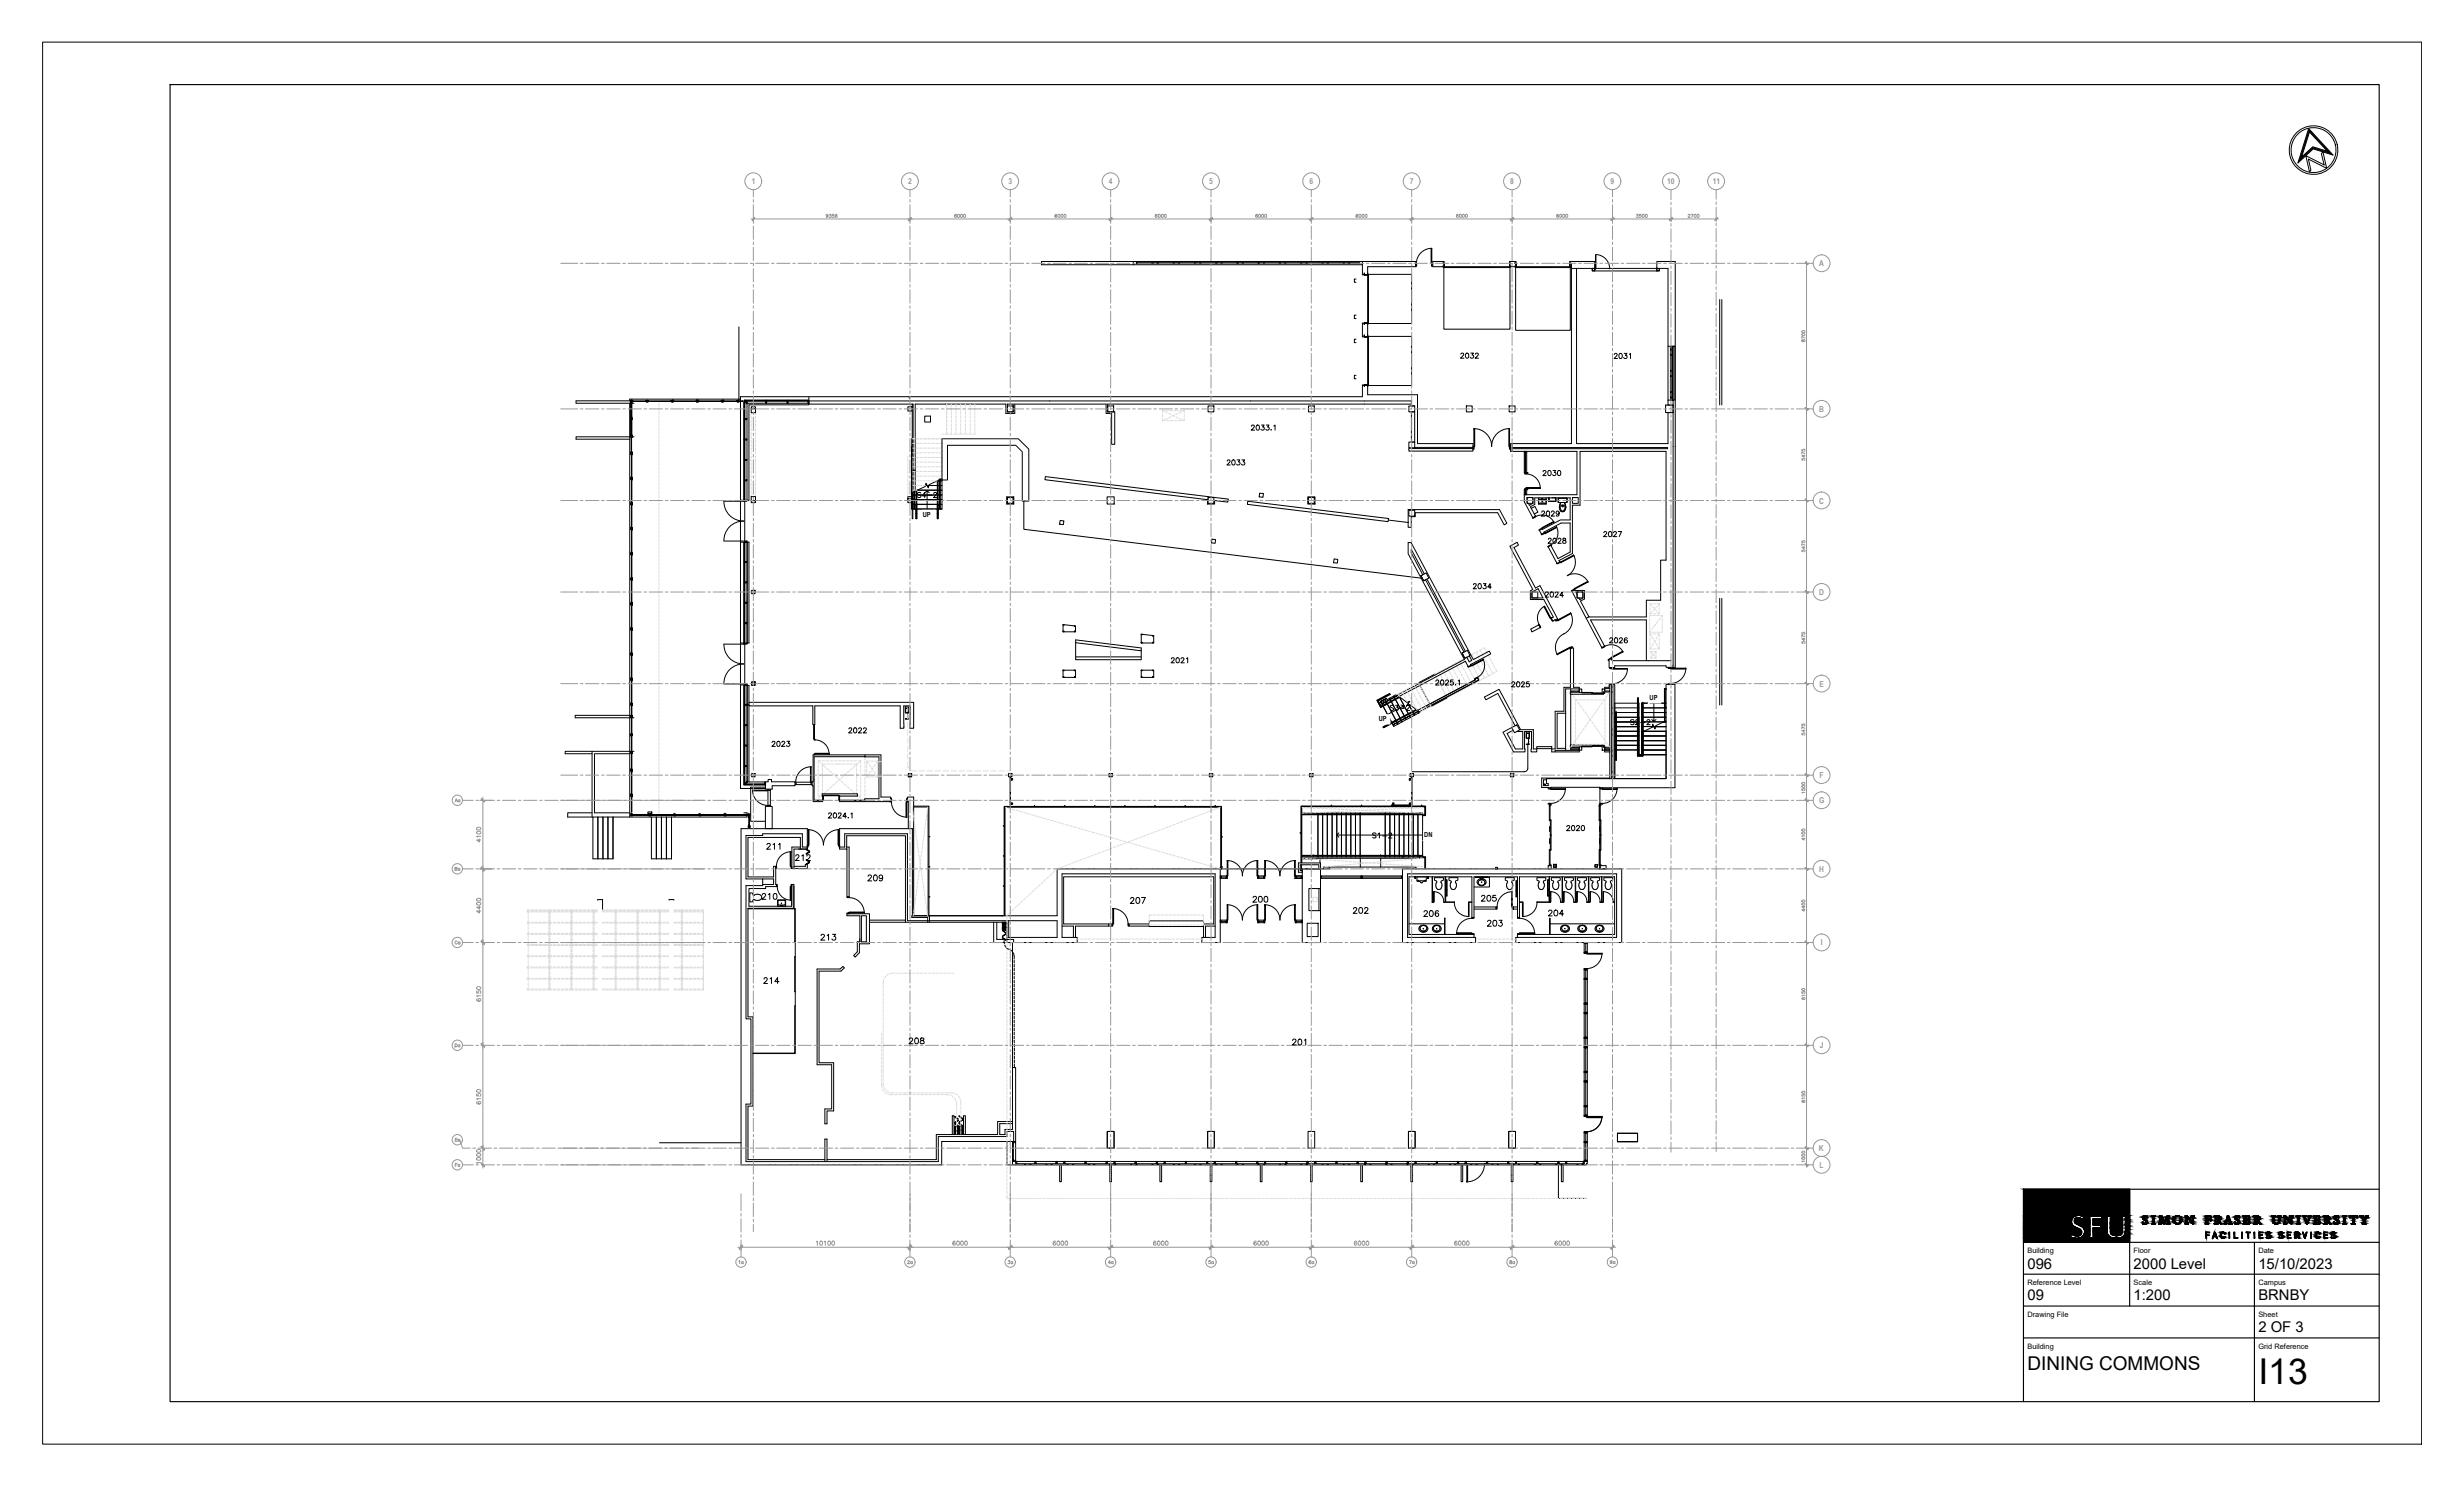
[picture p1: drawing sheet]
<svg xmlns="http://www.w3.org/2000/svg" width="737mm" height="444mm" viewBox="0 0 737 444" stroke-linecap="round" stroke-linejoin="round" font-family="sans-serif">
<defs><g id="words">
<text font-size="10.6" x="675.1" y="413.7">I13</text>
<text font-size="5.7" x="606.1" y="409.5">DINING COMMONS</text>
<g font-size="4.4">
<text x="606.1" y="379.2">096</text>
<text x="637.8" y="379.2">2000 Level</text>
<text x="675.1" y="379.2">15/10/2023</text>
<text x="606.1" y="388.7">09</text>
<text x="637.8" y="388.7">1:200</text>
<text x="675.1" y="388.7">BRNBY</text>
<text x="675.1" y="398.1">2 OF 3</text>
</g>
<g font-size="2.4" fill="#989898">
<text x="224.7" y="55.1">1</text>
<text x="271.5" y="55.1">2</text>
<text x="301.5" y="55.1">3</text>
<text x="331.5" y="55.1">4</text>
<text x="361.4" y="55.1">5</text>
<text x="391.5" y="55.1">6</text>
<text x="421.5" y="55.1">7</text>
<text x="451.5" y="55.1">8</text>
<text x="481.5" y="55.1">9</text>
<text x="498.4" y="55.1">10</text>
<text x="512" y="55.1">11</text>
<text x="543.9" y="79.6">A</text>
<text x="543.8" y="123.1">B</text>
<text x="543.9" y="150.5">C</text>
<text x="543.9" y="177.9">D</text>
<text x="543.9" y="205.2">E</text>
<text x="543.9" y="232.6">F</text>
<text x="543.8" y="240.1">G</text>
<text x="543.9" y="260.6">H</text>
<text x="544.3" y="282.6">I</text>
<text x="544.1" y="313.4">J</text>
<text x="543.8" y="344.1">K</text>
<text x="543.9" y="349.1">L</text>
</g>
<g font-size="2.2">
<text x="606.1" y="374.5">Building</text>
<text x="637.8" y="374.5">Floor</text>
<text x="675.1" y="374.5">Date</text>
<text x="606.1" y="384.1">Reference Level</text>
<text x="637.8" y="384.1">Scale</text>
<text x="675.1" y="384.1">Campus</text>
<text x="606.1" y="393.6">Drawing File</text>
<text x="675.1" y="393.6">Sheet</text>
<text x="606.1" y="403.1">Building</text>
<text x="675.1" y="403.1">Grid Reference</text>
</g>
<g font-size="2.1">
<text x="275.8" y="154.4">UP</text>
<text x="493.1" y="209.3">UP</text>
<text x="412.2" y="215.6">UP</text>
<text x="425.8" y="250.3">DN</text>
</g>
</g></defs>
<!-- layer: FP096_2|AFL -->
<g fill="none" stroke="#000" stroke-width=".3">
<path d="M220.9 97.7v22M188.5 119.9v10.5M271.4 121.6h1.3v1.3h-1.3zM272.5 133.5v18.7M272.6 131.2v21M271.4 149h1.3v1.3h-1.3zM272.9 147.2v7.8h-.2v-7.8M306.1 149.6v8.6l119.1 14.7M316.9 155.6l1.2 .1-.2 1.1-1.1-.1zM376.6 147.4l1.1 .1-.1 1.1-1.2-.1zM415 155.5l6 .7M224.7 176.5h1v1h-1z"/>
<path d="M362.3 161.1l1.1 .2-.1 1.1-1.1-.1zM398.8 167.1l1.1 .1-.1 1.1-1.1-.1zM224.7 203.8h1v1.1h-1zM224.4 235.7h4.5M224.7 231.2h1v1h-1zM228.9 235.3h-4.5v10.2h4.5M301.5 231.2h1v1h-1zM331.5 231.2h1v1h-1zM361.5 231.2h1v1h-1zM391.5 231.2h1v1h-1zM421.5 231.2h1v1h-1zM451.5 231.2h1v1h-1z"/>
<path d="M478.3 235.5v24.2M193.7 242.7h1.2v.6h-1.2zM364.8 259.7h24.5M464.5 258.5l-.1 .7M464.5 258.5h-.1M464.5 258.5h.7l-.1 .7M464.5 258.5h.1M464.5 259.2h.7zM464.5 258.5h.7M464.8 259.2h-.1M465.2 258.5h.1M465.2 258.8h.1"/>
<path d="M223.6 271.5h14.1v9.9M223.6 271.7h14v9.7h.1M394.3 265.6v6.6M394.8 265.6v6.6M237.7 296.4v18.5h-12.6M237.7 286h-.1v10.4h.1M237.7 281.4v15M300.2 281.1l.1 1M300.4 282.5l.3 .7M301 283.5l.7 .3M302 284l.7 .5M302.7 281.7v37.4"/>
<path d="M302.9 284.8l.2 .9M303.2 299v.8M303.2 297.8v.8M303.2 296.6v.8M303.2 293v.8M303.2 291.9v.7M303.2 290.7v.7M303.2 289.4v.9M303.2 285.8v.9M303.2 287.1v.8M303.2 288.3v.8M303.2 294.2v.8"/>
<path d="M303.2 295.4v.8M237.7 300.7h-.1v14.1h-12.5M303.2 310.9v.8M303.2 309.7v.8M303.2 306.1v.8M303.2 304.9v.8M303.2 303.8v.8M303.2 300.2v.8M303.2 301.4v.7M303.2 302.6v.8M303.2 307.3v.8M303.2 308.5v.8"/>
<path d="M303.2 316.8v.8M303.2 314.5v.8M303.2 312.1v.8M303.2 313.3v.8M303.2 315.7v.8M303.2 318v1M197.1 341.6h24.4M301 341.2v7h173.2"/>
<circle cx="461.8" cy="234.5" r=".19"/>
</g>
<!-- layer: FP096_2|AWACO -->
<g fill="none" stroke="#000" stroke-width=".3">
<path d="M476 80.3h.7v.7h-.7zM476.7 80.4l-.7-.2v.8h.7v-.5M495.3 80.3h.1M495.3 80.4l.8-.2v.8h-.8v-.5M495.3 80.3h.7v.7h-.7zM495.3 80.9v.1M495.4 80.2l-.1 .1M496 80.2v.1M188.5 119.7h.4zM189 119.7v.5M189.1 119.9l.2 .1zM193 119.9l.2 .1z"/>
<path d="M193.2 119.7v.5M193.3 119.7h.4v.5h-.4zM193.3 119.6h.4M193.7 119.7v.5h-.4M193.7 119.9l.2 .1zM200.5 119.9l.2 .1zM200.7 119.7v.5h.5M200.7 119.7h.5v.5h-.5zM200.7 119.6h.5M201.2 119.7h.1M201.3 119.9l.1 .1zM201.3 119.7v.5"/>
<path d="M208 119.9l.2 .1zM208.2 119.7v.5M208.3 119.7h.4v.5h-.4h.4v-.5M208.3 119.7h.1M208.3 119.6h.4M208.7 119.7h.1M208.7 119.9l.3 .1zM215.5 119.9l.2 .1zM215.7 119.7l.1 .5h.4v-.5M215.8 119.7h.4v.5h-.4zM215.8 119.6h.4M216.2 119.7h.1"/>
<path d="M216.2 119.9l.3 .1zM220.2 119.9l.2 .1zM220.4 119.7v.5h.5M220.4 119.7h.5v.5h-.5zM220.4 119.6h.5M220.9 119.7h.1M220.9 119.7v.5M188.5 120.2v-.5v.5h.4M188.5 125v.4M188.5 120.2h.1M188.5 130.2v.5h.4h-.4zM188.5 130.2h.4"/>
<path d="M188.5 125.4h.1M188.5 125h.4M188.5 125v.4h.4M188.5 120.2h.4M188.5 125.4h.4M188.5 124.9h.4M188.6 135.4v.4M188.6 135.4h.1M188.6 135.8h.1M188.6 135.4v.4h.5v-.4M188.6 135.3h.5M188.7 120.2l.1 .2z"/>
<path d="M188.8 135.8l.1 .2zM188.9 120.2h.1M188.9 130.2h.1M188.9 125.4h.1M188.9 125h.1M189 125v.4M189 130.2v.5M189.1 135.4v.4h-.5M189.1 135.4h.1M224.6 122.2v-.6h1.2v.6M224.6 122.2v1.2h1.2v-1.2M224.6 122.2h1.2"/>
<path d="M276.4 124.4h1.8v1.8h-1.8zM301.2 121.3h1.7v1.8h-1.7zM331.1 121.3h1.8v1.8h-1.8zM361.1 121.3h1.8v1.8h-1.8zM391.2 121.3h1.7v1.8h-1.7zM421.2 132.1h1.7v1.8h-1.7zM421.2 121.3h1.7v1.8h-1.7zM438.4 121.3h1.7v1.8h-1.7zM451.1 121.3h1.8v1.8h-1.8zM497.9 121.1h2.3v2.2h-2.3zM188.6 142.8v.5M188.6 150.3v.5"/>
<path d="M188.6 157.8v.5M188.6 142.8h.1M188.6 143.3h.1M188.6 142.8h.5v.5h-.5zM188.6 150.3h.1M188.6 150.8h.1M188.6 157.8h.1M188.6 158.3h.1M188.6 143.3h.5M188.6 142.8h.5M188.6 150.8h.5M188.6 150.3h.5"/>
<path d="M188.6 158.3h.5M188.6 157.8h.5M188.8 142.6l.1 .2zM188.8 143.3l.1 .2zM188.8 150.1l.1 .2zM188.8 150.8l.1 .2zM188.8 157.6l.1 .2zM188.8 158.3l.1 .2zM189.1 142.8v.5M189.1 150.3v.5zM189.1 150.3h-.5v.5M189.1 157.8v.5"/>
<path d="M189.1 157.8h-.5v.5M224.6 149.7v.6h1.2v-.6M224.6 149.7v-1.3h1.2v1.3M224.6 149.7h1.2M271.4 148.4h1.3v1.3h-1.3zM301.2 148.7h1.7v1.8h-1.7zM361.1 148.7h1.8v1.8h-1.8zM391.2 148.7h1.7v1.8h-1.7zM421.2 152.5h1.7v1.8h-1.7zM456.5 148.7h1.8v1.8h-1.8zM470.1 148.7h1.7v1.8h-1.7zM188.6 165.3v.5"/>
<path d="M188.6 165.3h.1M188.6 165.8h.1M188.6 165.3h.5v.5h-.5zM188.6 172.8h.5v.5h-.5zM188.6 173.3h.1M188.6 165.3h.5M188.8 165.1l.1 .2zM188.8 165.8l.1 .2zM188.8 172.6l.1 .2zM188.8 173.3l.1 .2zM189.1 165.3v.5h-.5M424.8 172.1l1.5-.8 .8 1.5-1.5 .8z"/>
<path d="M458 177h1.7v1.7h-1.7zM471.5 177h1.7v1.7h-1.7zM188.6 180.4v.4M188.6 187.8v.5M188.6 195.3v.5M188.6 180.4h.1M188.6 180.8h.1M188.6 180.4v.4h.5v-.4v.4h-.5M188.6 187.8h.1M188.6 188.3h.1M188.6 187.8h.5h-.5v.5h.5v-.5v.5M188.6 195.3h.1"/>
<path d="M188.6 195.8h.1M188.6 180.3h.5M188.6 188.3h.5M188.6 195.3h.5M188.6 195.8h.5M188.8 180.8l.1 .2zM188.8 180.1l.1 .2zM188.8 188.3l.1 .2zM188.8 187.6l.1 .2zM188.8 195.8l.1 .2zM188.8 195.1l.1 .2zM189.1 180.4h.1"/>
<path d="M189.1 195.3v.5zM189.1 195.3h-.5v.5M317.8 186.7h.3v.2h-.3zM317.8 188.7h.3v.2h-.3zM321.2 188.7h.3v.2h-.3zM321.2 187.1h.3v.2h-.3zM341.2 189.6h.3v.2h-.3zM341.2 192h.3v.2h-.3zM344.6 192h.3v.2h-.3zM344.6 190h.3v.2h-.3zM437.1 195.2l1.6-.8 .8 1.6-1.6 .8zM188.5 219.5v.4"/>
<path d="M188.5 219.9h.1M188.5 219.5h.4M188.5 219.9h.4M188.5 219.4h.4M188.6 214.4v-.4v.4h.5v-.4h-.5h.5v.4M188.6 202.8v.5M188.6 214.4h.1M188.6 202.8h.1M188.6 203.3h.1M188.6 210.3h.1M188.6 210.3h.5h-.5v.5h.5v-.5v.5h-.5zM188.6 214.5h.5"/>
<path d="M188.6 202.8h.5M188.6 203.3h.5M188.8 213.8l.1 .2zM188.8 203.3l.1 .2zM188.8 202.6l.1 .2zM188.8 210.8l.1 .2zM188.8 210.1l.1 .2zM188.9 219.9h.1M188.9 219.5h.1M189 219.5v.4M189.1 202.8v.5zM189.1 202.8h-.5v.5"/>
<path d="M224.7 203.8h1v1.1h-1zM317.8 200.3h.3v.2h-.3zM317.8 202.3h.3v.2h-.3zM321.2 200.3h.3v.2h-.3zM321.2 202.3h.3v.2h-.3zM341.2 202.3h.3v.2h-.3zM341.2 200.3h.3v.2h-.3zM344.6 200.3h.3v.2h-.3zM344.6 202.3h.3v.2h-.3zM451.9 217.5l1.6-.8 .8 1.5-1.5 .8zM188.6 225.2v-.5v.5h.5v-.5h-.5h.5v.5M188.6 230.1v.4"/>
<path d="M188.6 237.5v.5M188.6 225.2h.1M188.6 237.5h.1M188.6 238h.1M188.6 230.1h.1M188.6 230.5h.1M188.6 230.1h.5v.4h-.5zM188.6 225.2h.5M188.6 238h.5M188.6 237.5h.5M188.6 230h.5M188.8 225.2l.1 .2z"/>
<path d="M188.8 237.3l.1 .2zM188.8 238l.1 .2zM188.8 229.8l.1 .2zM188.8 230.5l.1 .2zM189.1 237.5v.5zM189.1 237.5h-.5v.5M189.1 230.1v.4h-.5M188.6 243.4v.5h.5v-.5M188.6 243.4h.1M188.6 243.4h.5v.5h-.5zM188.6 243.3h.5M188.8 243.2l.1 .1z"/>
<path d="M189.1 243.6l.2 .1zM193.8 243.6l.2 .1zM194 243.4v.5M194 243.9h.4M194 243.4h.1M194 243.3h.4M194.4 243.4h.1M194.4 243.4h-.4v.5h.4M194.4 243.9h.1M194.5 243.6l.2 .1zM194.5 243.4v.5M201.3 243.6l.2 .1z"/>
<path d="M201.5 243.4v.5h.5v-.5M201.5 243.4h.1M201.5 243.4h.5v.5h-.5zM201.5 243.3h.5M202 243.6l.2 .1zM208.8 243.6l.2 .1zM209 243.4v.5h.5v-.5M209 243.4h.1M209 243.4h.5v.5h-.5zM209 243.3h.5M209.5 243.6l.2 .1zM216.3 243.6l.2 .1z"/>
<path d="M216.5 243.4v.5h.5M216.5 243.4h.1M216.5 243.4h.5v.5h-.5zM216.5 243.3h.5M217 243.4h.1M217 243.6l.2 .1zM217 243.4v.5M221.5 247.7h19.8v5.5h-1.4v-4h-11.9v.5h-5v13h5v2h-5v39.9h1.5v25.4h-1.5v17.2h57.5v-7.5h20.5v-1.5h2v3h-21.5v7h-60zM223.5 243.6l.1 .1zM223.6 243.4v.5M223.7 243.4h.1M223.7 243.4h.5v.5h-.5z"/>
<path d="M223.7 243.3h.5M223.7 246.9v.4M223.7 247.3h.1M223.7 246.9h.1M223.7 247.3v-.4h.5v.4M223.7 247.4h.5M223.7 246.9h.5M223.9 243.9l.1 .2zM223.9 246.6l.1 .3zM224.2 243.4v.5h-.5M224.2 247.3h.1M224.2 246.9h.1"/>
<path d="M224.2 246.9v.4M251 247.7h21.8v26h43.2v-14h48.8v22h-5.5v-1.5h4v-19h-45.8v19h4.5v1.5h-21v-1.5h15v-5h-44.7v-26h-18.8v4h-1.5zM389.3 259.7h5.5v5.9h-3.5v6.6h3.5v9.5h-5.5zM391.3 259.7h3.5M464.5 258.5h.7M464.5 259.2h.1M465.2 259.2h.1M476.8 258.5h.8v.7h-.8zM476.8 258.5h.7v.7h-.7zM477.4 259.2h-.1M477.6 259h-.1M178.6 269.1v-.2h1.5v3"/>
<path d="M200 269h1.5M257.5 273.7h1.5v7.8h-1.5zM390.8 276h3.2v4h-3.2zM419.3 263.5v18.2v-22h65.5v22h-31.7v-1.5h30.2v-19h-62.5v19h20.3v1.5h-21.8M331 338.2h2v5h-2zM361 338.2h2v5h-2zM391 338.2h2v5h-2zM421 338.2h2v5h-2zM451 338.2h2.1v5h-2.1zM483.5 338.7h6v2.5h-6zM483.5 338.8h6v2.5h-6zM316.8 348.1h.5v5.1h-.5z"/>
<path d="M331.8 348.5v-.4h.5v.4M331.8 352.9v.3h.5v-.3M331.8 348.7v.4M331.8 349.3v.4M331.8 349.9v.4M331.8 350.5v.4M331.8 351.1v.4M331.8 351.7v.4M331.8 352.3v.4M332.3 348.7v.4M332.3 349.3v.4M332.3 349.9v.4"/>
<path d="M332.3 350.5v.4M332.3 351.1v.4M332.3 351.7v.4M332.3 352.3v.4M346.8 348.1h.5v5.1h-.5zM361.8 348.5v-.4h.5v.4M361.8 352.9v.3h.5v-.3M361.8 348.7v.4M361.8 349.3v.4M361.8 349.9v.4M361.8 350.5v.4M361.8 351.1v.4"/>
<path d="M361.8 351.7v.4M361.8 352.3v.4M362.3 348.7v.4M362.3 349.3v.4M362.3 349.9v.4M362.3 350.5v.4M362.3 351.1v.4M362.3 351.7v.4M362.3 352.3v.4M376.8 348.1h.5v5.1h-.5zM391.8 348.5v-.4h.5v.4M391.8 352.9v.3h.5v-.3"/>
<path d="M391.8 348.7v.4M391.8 349.3v.4M391.8 349.9v.4M391.8 350.5v.4M391.8 351.1v.4M391.8 351.7v.4M391.8 352.3v.4M392.3 348.7v.4M392.3 349.3v.4M392.3 349.9v.4M392.3 350.5v.4M392.3 351.1v.4"/>
<path d="M392.3 351.7v.4M392.3 352.3v.4M406.8 348.1h.5v5.1h-.5zM421.8 348.5v-.4h.5v.4M421.8 352.9v.3h.5v-.3M421.8 348.7v.4M421.8 349.3v.4M421.8 349.9v.4M421.8 350.5v.4M421.8 351.1v.4M421.8 351.7v.4M421.8 352.3v.4"/>
<path d="M422.3 348.7v.4M422.3 349.3v.4M422.3 349.9v.4M422.3 350.5v.4M422.3 351.1v.4M422.3 351.7v.4M422.3 352.3v.4M436.8 348.1h.5v5.1h-.5zM451.8 348.5v-.4h.5v.4M451.8 352.9v.3h.5v-.3M451.8 348.7v.4M451.8 349.3v.4"/>
<path d="M451.8 349.9v.4M451.8 350.5v.4M451.8 351.1v.4M451.8 351.7v.4M451.8 352.3v.4M452.3 348.7v.4M452.3 349.3v.4M452.3 349.9v.4M452.3 350.5v.4M452.3 351.1v.4M452.3 351.7v.4M452.3 352.3v.4"/>
<path d="M466.8 348.1h.5v5.1h-.5z"/>
</g>
<!-- layer: FP096_2|AWA -->
<g fill="none" stroke="#000" stroke-width=".3">
<path d="M338.8 78.2v.9M407.3 78.2v3.9h.5M423.2 78.7v1h-14.3v2.4h-1.1M423.2 78.7v-.5h-111.8v.9h95.9M428.3 78.2h3.4v1.5h-3.4zM431.8 78.7v1M451.3 78.7v-.5h1.9v1.5h-1.9M451.3 78.7v1M469.3 78.7v-.5h7.4v2h-5.4M469.3 78.7v1M469.8 78.7v53.9h-17.8M405.4 94.2h-.5v1h.5"/>
<path d="M405.4 83.4h-.5v1h.5M407.3 96.6h1.6v4.1h-1.6zM407.3 82.1h.5M469.8 80.2h1.5v52.4h27.3v-9.3h1.6M514.1 89.5v31.5M514.7 89.5v31.5M188.9 119.3v1.2h.6M188.9 119.8h-16.7v.7h16.6M221.4 119.3h-33.1v.5M221.4 120v29.5M241.8 118.7v2.1h31.2v19.8h.6v6.2M241.8 119.9h180.1v.9h-90.8v2.3h2.1v9.7h-.9v-9.2h-1.6v-2.8h-27.3v2.8h-2.7v-2.8h-27.1v19.8"/>
<path d="M271.8 118.7v.4M405.4 112.2h-.5v1h.5M405.4 101.4h-.5v1h.5M407.3 115.2l1.6-.1v2.9h14.9v14.6h16.6v2.2h-19.2v-.9h.4M407.8 115.2h-.5v3.4h-185.9v1.3M498.6 103.5v17.6h1.6M498.6 119.6h.8M499.4 103.5h-.8v-23.3h-3.3v-2h5.5v121.3h-2.7v-.5h-15.4v.5h-1.5M500 103.5h.7v16.1h-.5l-.1 79.9M500.2 103.5l-.2 16.1M188.3 120.5v123.7M189.5 130.6h-17.3v.7h16.1"/>
<path d="M241.8 120.8v.2h-17.9v28.5h-.6M281.6 131.2h22.8l3.2 3.1v15.5h-2v-14.7l-1.9-2h-20.4v10.4h-1.7zM301.2 120.8h1.7v2.3h-1.7zM421.9 123.1h1v9h-1zM421.9 121.3h1M421.9 133.9h.7M422.2 133.9v.2h18.2M422.9 133.7h17.5M452 132.6h-.4v2.3h19.8v13h-15.7v2.1l2.5 4.7 .8-.4-.3-.7M452 133.8h46.5v.3h-46.5M452 132.6v2.3M222.4 149.5h-1v86.2h7.4"/>
<path d="M222.6 149.8v11.9M273 140.6v6.5M280.8 143.4h.2M281.4 143.2h-.6v.3M300.9 148.5h2.2v2.2h-2.2zM301.2 148.7h1.7v1.8h-1.7zM312.5 142.5l54.7 6.7-.1 .9-4-.5v1.1h-2.1v-1.3l-48.6-6zM331 148.5h2.1v2.2h-2.1zM361.1 148.7v.6M373 149.8l42.1 5.2-.1 .9-42.1-5.1zM390.9 148.5h2.2v2.2h-2.2zM421 152.3h27.3l2.2 4.1-.8 .5-2-3.6h-24.6v1.1h-1.2v3.2h-.9z"/>
<path d="M455.7 150h.1M456.5 148.7v1.8h.5M456.6 148.7h1.7M456.9 150.5l.3 .6M457.2 151v.1M457.8 152l-.3-.5 1.3-.7v-2h10.6v6.6h-2.9l-5.4 2.9-.1-.2-.8 .4 .6 1.2 .8-.4v-.2l5.1-2.7h2.7v8.6l-3.6 2-2.2-4-.8 .5 2.7 4.9 .8-.4-.3-.4 4.1-2.1v-14.5h2.3v-16.1h25.7v32.5h-1.7v12h-4.2v5h-17.2l-2.5-4.7 1.2-.7v-2.5h-2.9l-.1-.2-.8 .4 8.9 16.9 .9-.5-4.2-7.8h16.7v12.2h7.3M458.3 148.8v1.7l-1.1 .5M470.1 148.7h1.3M221.4 162.1h1.1M222.6 162.1h.1M222.6 162.1v.1M223.3 162.1h.6v30.1h-.6"/>
<path d="M223.4 162.1v30.1M425.8 171.5l-3.9-7.3v1.1l3.4 6.5-.5 .3 .8 1.5 .6-.3 11.4 21.6-.5 .3 .8 1.6 .6-.3 .7 1.3 .8-.4-.7-1.3 .2-.1M426.6 173.1l11.5 21.6M451.4 163.3l2.1-1.2 .4 .9-1.3 .7 6.4 12.1 1.4-.7 5.2 9.9-1.4 .6-.4-.8 .6-.3-2.9-5.3h-4v-2.6l.7-.4zM458 177l1.8-1 1.5 2.7h-3.3zM471.1 177h2.1v1.7l-.9 .6-.3-.6h-.5v-1zM514.1 178.9v31.8M514.7 178.9v31.8M221.4 192.2h1M222.6 192.5v11.9M457.6 188.1l2.4-1.3 .5 .8-2.5 1.3zM474.9 184.4h.1"/>
<path d="M475 184.4l-.8 .4M481.2 199.5v.1M492.2 197.5h-10.2l-.3-.6-.8 .4 .1 .2v2.1h.2M499.5 199.5h.5M188.3 213.8h-16.3v.8h16.8M188.9 214.6h.6M221.4 204.7h1.2v.2M223.3 204.9h.6v5.6h-.6v.3h.6v.2h19.1v5.6h.6v-5.6h25.5v6.7h1.1v-6.7h1.9l-.1 6.7h1.1v-7.8h-49.2M223.3 204.7l.1 5.8M223.4 210.8v22.9M223.9 211v22.7M270.7 213.1l-.1-1.8h1l-.1 1.8"/>
<path d="M270.7 214.9h.1M271.3 214.9h-.7h1h-.2M271.5 214.9h.1M423 205l-5.3 2.8M423.2 205.5l14.9-7.8 .8 1.6 .8-.4-.1-.3 6-3.1-.4-.9-4.8 2.6-18.5-35h-.9v3.3l16.8 31.6-14.8 7.9 .2 .5-5 2.7M426.2 211.1l-2.4 1.3M426.5 211.6l-2.2 1.2M441 203l.1 .2-14.9 7.9M441.7 202.6l.3 .7-15.6 8.3M441.7 202.6l-.8 .4 .1 .2-14.8 7.9 .3 .5M441.7 202.6l.4 .7-15.6 8.3M452.3 218.3l-1.7 1 2.4 4.6h2.2v-5.2h-1.8"/>
<path d="M453.5 216.7l-.6 .3-5.1-9.7-3.6 1.9-.5-.8 4.4-2.3 6.5 12h3.8v5.8h1v.9h-1.7l.1-6.1h-2l.1 6.1h-3.4l-3.2-5.9 2.6-1.4M468 213.2h-2.5v10.5h2.5v.6M469.6 205.9v1h2.5v-1.4h-1.7v-11.6l-.2-.3-.8 .4 .1 11.5h-2v7.1h-2.6v11.3h-1v.9h8.2v-1.4h-2.5M469.6 206.9v17.4M469.6 206.6h2.5M472.1 205.9h-4.1v17.8M479.7 206.6h1.5M479.7 205.8h1.5M481.2 204.7h1.5v28.1M481.2 204.7h-.2v.8h-1.3v1.4h1.5M481.2 204.7v27.9M481.8 204.7v28.1"/>
<path d="M482.2 204.7v28.1M177 224.6v19.6M188.3 225.3h-10.6v17.7h10.6M188.8 224.6h-19.8v.7h8M188.9 224.6h.6M228.8 234.4v.1M228.8 234.6v.3M228.9 233.7h.7v-.7h1v.7h7.1v1.2h-6.9v1h-2zM243.4 239.2h2.5v.4h-2.8v-4.7h-.3v-1.2h.3v-8h20.3v12.6h2.9l.1 1.3h-15.4v-.4h7.6h-7.6M243.4 239.2v-13h19.4v12.6h-4.3v.8M243.4 239.2h2.5M258.6 225.7v.5"/>
<path d="M271.5 231.2h1v1h-1zM271.6 231.3h.9v.9h-.9zM456.3 220.7v-1.9h.9v1.9M456.9 222.4l-.6 .1h.9l-.2-.1M460.9 232.6l37.2 .2v-28.2h2.6v30.9l-39.8-.1zM469.6 224h2.5M469.6 223.7h2.5M472.1 224.3h-7.2v.5M479.7 224.3h1.5M479.7 224h1.5M479.7 223.7h1.5M481.2 223.4h-1.5v1.4h1.5"/>
<path d="M481.2 232.8h-18.9v.3h-.9v1.7h1.4v-.6h-.5v-1.1M177 243h-7.3v1.2h53.6v-.5M222.4 243h.9v.6M228.8 241.1h2v6.6h-2zM239.3 253.8v-3.5h-15.7v11.8h7.7v-3.1h.6v5.4h.2v.6h-3.2v.6h-5v5.3h12.8v-6.5h.6v7.1h-13.7v32.5h1.5v26.6h-1.5v16h23M239.3 253.2h-2.6v6.4h4.6v-1.2h-.6v.6h-3.3M241.3 253.2v.6h-3.9v5.8M251 253.2v.6h2.2v14.3h.6v-14.9h-.7M253.1 253.8v-4h17.6v25.9h30.3v4.5M271.5 247.7v-8.1h-.3v-.9l.1-.4h1.8v35.4M364.8 259.3l.1 .4M364.8 259.2h.1"/>
<path d="M389.1 258.5v1.2h.2M389.2 256.7h5.4v1.3M389.3 256.6h36M394.3 259.7v-1.2h-5.6v1.7h.6M394.8 259.7h-5.5v.5M394.8 259.7v-1.7h-6.6v2.7h1.1v-.5M395.6 259.7v-.5h27.7v.5M397.5 259.2v.5h-2.7M406.7 256.6v2.6M412.8 256.6v2.6M447.1 259.3h.5v.5h-.5zM462.8 258.8h.9v.9h-.9z"/>
<path d="M478.2 259.7h1.9v-.9h-1.8v.9M478.4 258.8v.9M228 262.7h3.3v1.7h-3.3M236.7 264.6v6M253.2 273.1h6.7v9h-3v2.7l-1.2 1.3-.5-.5 1.1-1.1v-3h.7v-7.8h-3.8zM259.9 275.7h10.8M259.9 275.1h10.8M272.7 273.7l-.1 .5h4.7v1.5M272.7 273.7v.1M273.1 273.7h26.7h-.2M277.3 273.2v.5M277.9 273.7v2"/>
<path d="M297.1 275.7v6h5.9v-.9h-5v-5.1M301.5 275.2v5M317.5 276.8h3.4v3.4M331.4 276.2v.6M332.4 276.2h-14.4v-14.1h44.8v14.1h-3v4M332.4 276.8h-10.9v3.4M337.5 276.2h6.1v.6h-6.1zM363.3 276.8h-2.9v3.4M440.6 271.1h6.7v.7h-6.7M447.3 271.1v.7M452.4 271.1v.7v-.7M452.4 271.1h1.2"/>
<path d="M452.4 271.8h1.2M244.3 289.7h6.9l.8-.8 .4 .4-1 1h-6.5v27.4h4.3v14.4h-2v3.8h-.6v-4.4h2v-13.2h-4.3zM440.6 280.2v-.9h-19.4v-17.2h18.8v12.1h.6v-12.1h13v12.1h.6v-12.1h28.5v17.2h-29.1v.9M284.7 339.1v-5.6h.5v5.6M288 339.1v-5.6h.6v5.6M301 338.2v.1M302.7 335.9h-3.8v3.2h1.5v-1.5h2.3v-18.5h.9v22.1h-.6M302.7 335.3h-4.5v3.8h-18.3v7.5h-32.7M246.6 347.2v-6.7h.6v6.7"/>
</g>
<!-- layer: FP096_2|ADO -->
<g fill="none" stroke="#000" stroke-width=".3">
<path d="M423.5 78.8v.8l-.3-.1M423.5 78.8l-.3 .1M427.8 74.3h.2v4.5h-.2zM428 74.2a4.6 4.6 0 0 0-4.6 4.6M428.3 78.9l-.3-.1-.1 .3 .1 .5 .3-.1M431.4 79.7h.1M431.4 78.7h.1M431.4 78.7h.4v1h-.4h.4v-1zM431.4 78.7h.4v1v-1zM431.4 79.7h.4zM431.6 80v18.4h19.8v-18.4M431.6 79.7h19.8v.3h-19.8z"/>
<path d="M451.3 78.7h.3h-.3v1h.3h-.3zM451.6 79.7h.1M452.9 79.7h.1M452.9 78.7h.1M452.9 78.7h.4v1h-.4h.3v-1zM453.1 80v18.7h16.3v-18.7M453.1 79.7h16.3v.3h-16.3zM469.3 78.7h.3h-.3v1h.3h-.3zM469.6 79.7h.1M477 76.2v4.2l.1-4.2M477.1 76.1a4.3 4.3 0 0 1 4.1 4.2M407.8 96.6h1.1v.3v-.3h-1.1v.3z"/>
<path d="M407.8 81.8h.1M407.8 81.8v.3h1.1v-.3v.3h-1.1zM407.8 96.6v.3v-.3h1.1v.3v-.3zM408.9 96.9h.1M408.9 81.8h.1M408.9 82h.2v14.7h-.2zM409.1 82h12.9v14.7h-12.9M476.7 81h18.6M476.7 80.2h18.6M476.8 80.4v.1M407.8 115.1h1.1v.3v-.3h-1.1v.3zM407.8 100.3h.1"/>
<path d="M407.8 100.3v.4h1.1v-.4v.4h-1.1zM407.8 115.1v.3v-.3h1.1v.3v-.3zM408.9 115.4h.1M408.9 100.3h.1M408.9 100.6h.2v14.6h-.2zM409.1 100.6h12.9v14.6h-12.9M440.4 133.6l.2-.1 .1 .2-.1 .6-.2-.1M440.6 128.1a5.4 5.4 0 0 1 5.3 5.4M440.6 128.2h.3v5.3h-.3zM451.1 128.2h.2v5.3h-.2zM451.3 128.1a5.4 5.4 0 0 0-5.4 5.4M451.5 133.6l-.2-.1-.1 .2 .1 .6 .2-.1"/>
<path d="M222.4 149.8h-6a5.8 5.8 0 0 0 6 6 5.8 5.8 0 0 0-6 5.9M456.2 141.7a4.3 4.3 0 0 1 4.3 4.3M456.2 145.8h4.3v.2h-4.3zM459 154.2l.1 .2-.6 .5h-.3l-.1-.2M459.1 154.4a4 4 0 0 1 5.4 1.7M460.9 157.7l3.5-1.8 .2 .2-3.6 1.9zM461.1 158.2l-.3-.2-.7 .4 .1 .2M461.6 159.2l.2 .2-.7 .4-.3 .1v-.3M461.8 159.4l3.5-1.9 .1 .2-3.5 1.9zM465.3 157.5a4 4 0 0 1-1.7 5.4M216.4 161.7h6M463.6 162.9l-.7 .3-.2 .2 .2 .2"/>
<path d="M463.6 162.9l.2 .2M463.7 163.1h.1M465.4 168.3h.1M466.2 167.9l.2 .2-.2 .1-.7 .3-.1-.2M466.4 168.1l4.1-2.2v.2l-4 2.1zM468.5 172a4.6 4.6 0 0 1 6.2 1.9M470.4 165.9a4.6 4.6 0 0 1-1.9 6.2M470.6 176l4-2.2 .1 .2-4 2.1zM470.7 176.4v-.3l-.2 .1-.7 .4 .1 .2M222.4 192.5h-6a5.8 5.8 0 0 0 6 6 5.8 5.8 0 0 0-6 5.9M439.7 198.7l.1 .2-.1 .2-.8 .3v-.2M439.8 198.9l3.6-1.9 .1 .2-3.5 1.9z"/>
<path d="M443.4 197a4 4 0 0 1-1.7 5.4M459.9 186.8l.2-.1 .2 .1 .3 .8h-.3M461.6 181.4l.2-.2 1.8 3.6-.2 .1zM461.7 181.2a4 4 0 0 0-1.6 5.4M463.9 184.7l-.3 .1 .3 .8 .2 .1 .2-.2M465.5 195.5l4-2.1 .1 .2-4.1 2.1zM465.5 185.4l4.1-2.2v.2l-4 2.2zM465.5 185.1l.2 .1-.6 .5-.1-.4M467.4 189.5a4.6 4.6 0 0 0-1.9 6.2M467.7 189.4l-.3 .1M469.5 183.2a4.6 4.6 0 0 1-1.9 6.2M470.1 193.6l-.1-.3-.6 .5 .2 .1"/>
<path d="M479.6 193.1v.3l-.5 .3h-.3v-.2M479.8 193.2a4 4 0 0 1 5.4 1.6M481.3 199.6l-.1 .2 .3 .1 .5-.1-.1-.2M481.5 196.6l3.6-1.9 .1 .2-3.5 1.8zM481.7 197v-.3l-.3 .1-.7 .4 .2 .3M482 199.8h4.5v.2h-4.5zM486.5 199.8a4.6 4.6 0 0 1-4.6 4.6M498.7 199.5v.2l.2 .1 .5-.1v-.2M499.4 199.5h.1M499.4 199.7h4.6v.3h-4.6zM504 199.7a4.6 4.6 0 0 1-4.6 4.6M216.4 204.4h6"/>
<path d="M270.7 211.7h.8v1.4h-.8zM271.3 214.5l.1 .4zM271.3 214l.1 .9zM271.3 213.1l.1 .9v-.9M441.7 202.5l-.8 .3 .1 .3M441.7 202.5l.1 .2M456.3 219.3h.9v1.4h-.9zM472.1 206.9h-2.7v.6h9.9v-.6h.4M472.1 206h.8v1h-.8zM472.9 207l6.1 .3-6.1-.1zM479 206h.7v1.3h-.7zM482 204.4l-.5-.1-.3 .1 .1 .3"/>
<path d="M482 204.4l-.1 .3M499.4 204.6h.1M499.4 204.3h-.7v.3M499.4 204.3v.3M225 236.2a4.5 4.5 0 0 0 5.1 4.5l.2 .1M225 236.2h4.6v.2h-4.6zM229.6 236.2v4.8M229.6 236.2h.7M229.6 235.9h.1M229.6 235.9v.3M230.3 235.9v.3M230.3 236.2v4.6"/>
<path d="M237.7 234.5h.2M237.9 233.8v.7M237.9 234.5h4.6M242.3 229.2h.2v4.6h-.2zM242.5 229.2a4.6 4.6 0 0 0-4.6 4.6M242.5 233.8l-4.8 .1M242.5 233.8v.7M242.5 233.8l.2 .1M242.7 234.5h-.2M243.4 221h.2v.2h-.2zM243.4 225.4h.2v.2h-.2zM243.6 221.2a4.3 4.3 0 0 1 4.3 4.2"/>
<path d="M243.6 225.2h4.3v.2h-4.3zM245.9 238l-.1-.7h10.5v.7h-5.3M245.9 237.8h.3v1.4h-.3zM246.2 237.7h2.3v.1h-2.3zM248.5 237.7h2.2v.1h-2.2zM250.7 237.8h.3v1.4h-.3zM266.3 238.7l.3 .2-.1 .8M266.3 239.6l.2 .1M266.5 239.7a4.6 4.6 0 0 0 4.6 4.6M270.8 239.7h.3v4.6h-.3zM271.3 238.7l-.3 .2 .1 .8 .2-.1M456.7 229.6l-.2 .6-.8 .5h-33.6"/>
<path d="M456.7 222.5v7.1M456.9 222.1l.1 .3zM456.9 221.5l.1 .9zM456.9 220.7l.1 .8v-.8M459.4 223.2h4.5v.6h-4.5zM462.9 235.5l-.1 .3 .2 .1 .6-.1-.1-.3M463.6 235.8h4.4v.2h-4.4zM468 235.7a4.4 4.4 0 0 1-4.5 4.5M472.1 223.4h-2.7v-.7h9.9v.7h.4M472.1 223.2h.8v1.1h-.8zM472.9 223.1v.1h3v-.3h3.1v.2zM478.4 235.5l-.1 .3 .2 .1 .5-.1v-.3"/>
<path d="M479 222.9h.7v1.4h-.7zM479 235.5h.1M479 235.8h4.4v.2h-4.4zM483.4 235.7a4.4 4.4 0 0 1-4.4 4.5M229.6 241h.1M230.3 240.8v.2M231.9 259h.3v.6h-.3zM236.2 254.6h.3v5h.2v-.6h-.5zM236.5 254.6a4.3 4.3 0 0 0-4.4 4.3M241 255.2l.9-.6 .2 .1-1.1 .6zM241 258.2l.9-.5 .2 .2-1.1 .5zM241 253.8l1.1 .6-.2 .2-.9-.6z"/>
<path d="M241 256.9l1.1 .6-.2 .2-.9-.6zM241.6 248a4.6 4.6 0 0 1 4.6 4.6 4.6 4.6 0 0 1 4.6-4.6M241.6 248h.3v4.6h-.6v.6h.3zM250.5 248h.3v5.2h.2v-.6h-.5zM366.8 257.2a4.6 4.6 0 0 1 4.6 4.6M366.9 257.2h.2v4.6h-.5v.8h.3zM375.8 257.2h.2v5.4h.3v-.8h-.5zM376 257.2a4.6 4.6 0 0 0-4.6 4.6M378.1 257.2a4.6 4.6 0 0 1 4.6 4.6M378.1 257.2h.2v4.6h-.5v.8h.3zM387 257.2h.2v5.4h.3v-.8h-.5zM387.2 257.2a4.6 4.6 0 0 0-4.6 4.6"/>
<path d="M463.2 258.2h.2v.3h-.2zM463.2 241h.2v4M463.2 241v-.3h.2v.3M463.2 253.9h.2v.3h-.2zM463.2 245h.2v.3h-.2zM463.2 258.5h.5v.3h-.5zM463.2 240.5h.5v.2h-.5zM463.2 241v4M463.2 254.2v4M463.2 251.6l.1 .5zM463.3 247.1v.5zM463.3 247.6v1"/>
<path d="M463.3 250.6v1M463.4 254.2v4M463.5 253.9h.2v.3h-.2zM463.5 249.4h.2v.2h-.2h.2v.3h-.2zM463.5 245h.2v.3h-.2zM463.5 245.3v4.1M463.5 249.9v4M463.6 240.2l-.6-.1-.2 .1 .1 .2M463.6 240.2l-.1 .2M463.7 245.3v4.1M463.7 249.9v4M478.1 258.2h.2v.3h-.2z"/>
<path d="M478.1 241h.2v4M478.1 241v-.3h.2v.3M478.1 253.9h.2v.3h-.2zM478.1 245h.2v.3h-.2zM478.1 258.5h.6v.3h-.6zM478.1 240.5h.6v.2h-.6zM478.1 241v4M478.1 254.2v4M478.2 251.6v.5zM478.2 247.1v.5zM478.2 247.6v1M478.2 250.6v1"/>
<path d="M478.3 254.2v4M478.4 253.9h.2v.3h-.2zM478.4 249.4h.2v.2h-.2h.2v.3h-.2zM478.4 245h.2v.3h-.2zM478.4 245.3v4.1M478.4 249.9v4M478.6 245.3v4.1M478.6 249.9v4M479 240.4h.1M479 240.2h-.7l.1 .2M479 240.2v.2M232.1 264.4h.3v.6h-.3z"/>
<path d="M232.4 265a4.1 4.1 0 0 0 4.1 4.1M236.5 264.4v4.7h-.3v-4.1h.5v-.6zM253.2 272.9v.2h.6v-.5h4.6v.3zM253.2 268.1h.6v.2h-.6zM253.8 268.3a4.6 4.6 0 0 1 4.6 4.6M299.6 275.7l1.2 .1zM299.6 276l1.2 .2zM299.6 276.3h1.2v.2h-1.2zM299.6 276.7l1.2 .1zM299.6 276.9h1.2v.2h-1.2zM299.6 277.3h1.2v.1h-1.2zM299.6 277.6h1.2v.1h-1.2z"/>
<path d="M299.6 277.9h1.2v.2h-1.2zM299.6 279.8l1.1-.7 .1 .1-1.1 .8zM299.7 278.1l1.1 .7-1.2-.6zM332.6 271.6a4.6 4.6 0 0 1 4.6 4.6M332.7 271.6h.2v4.6h-.5v.6h.3zM337.2 276.2h.3v.6h-.3zM366.8 270.4a4.6 4.6 0 0 1 4.6 4.6M366.9 270.5h.2v4.6h-.5v.7h.3zM375.8 270.5h.2v5.3h.3v-.7h-.5zM376 270.4a4.6 4.6 0 0 0-4.6 4.6M378.1 270.4a4.6 4.6 0 0 1 4.6 4.6M378.1 270.5h.2v4.6h-.5v.7h.3z"/>
<path d="M387 270.5h.2v5.3h.3v-.7h-.5zM387.2 270.4a4.6 4.6 0 0 0-4.6 4.6M428.1 262.1v7.6h.5l-.4-.1v-7.5M428.6 266.5l.1 3.1zM428.7 266.5a2.9 2.9 0 0 1 2.9 3.1M431.6 269.6l3.2 .1zM431.8 279.3v-4.8l.2 4.8M432.1 262.1v7.5M432.2 262.1v7.5M434.8 269.6a4.2 4.2 0 0 0 4.1 4.4M435.4 278.8h4.6v.5h.6v-.2h-5.2zM439 269.6h.2v4.4h-.2z"/>
<path d="M440 274.5a4.6 4.6 0 0 0-4.6 4.6M440 274.2h.6v.3h-.6zM440 269.6h-.8l.8 .1M447.3 271.1h.2v.7h-.2zM451.9 266.5h.2v5.3h.3v-.7h-.5zM452.1 266.5a4.6 4.6 0 0 0-4.6 4.6M453.6 279.1v.2h.6v-.5h4.6v.3zM453.6 274.2h.6v.3h-.6zM454.2 274.5a4.6 4.6 0 0 1 4.6 4.6M454.2 269.6h.9l-.9 .1M455.1 269.6h.2v4.4h-.2zM459.5 269.6a4.2 4.2 0 0 1-4.2 4.4"/>
<path d="M459.5 269.6l4 .1zM463.1 262.1v7.5M463.2 262.1v7.5M463.5 266.5l.1 3.1zM463.6 266.5a2.9 2.9 0 0 1 2.9 3.1M466.6 269.6l.8 .1zM467 262.1v7.5M467.1 262.1v7.5M467.4 266.5l.2 3.1zM467.5 266.5a2.9 2.9 0 0 1 2.9 3.1M470.5 269.6l.8 .1zM470.9 262.1v7.5"/>
<path d="M471 262.1v7.5M471.3 266.5h.2v3.1h-.2zM471.5 266.5a2.9 2.9 0 0 1 2.9 3.1M474.4 269.6l.9 .1zM474.9 262.1v7.5M475 262.1v7.5M475.3 266.5h.1v3.1h-.1zM475.4 266.5a2.9 2.9 0 0 1 2.9 3.1M478.3 269.6l.9 .1zM478.8 262.1v7.5M478.9 262.1v7.5M479.2 266.5l.1 3.1z"/>
<path d="M479.3 266.5a2.9 2.9 0 0 1 2.9 3.1M482.7 269.6h-.4l.4 .1M299.7 280.2l1.1 .8-.1 .1-1.1-.8zM473.6 284.9l.7 .1zM473.6 289.5l.7 .2zM474.3 285h4.6v.2h-4.6zM474.3 289.5h.1M478.9 284.9a4.6 4.6 0 0 1-4.6 4.6M285.4 335.5l1-.7 .1 .2-1 .7zM285.4 338.8h1.1v.1h-1.1zM285.4 338.4h1.1v.2h-1.1zM285.4 338.2h1.1v.1h-1.1z"/>
<path d="M285.4 337.8h1.1v.2h-1.1zM285.4 337.6h1.1v.1h-1.1zM285.4 337.2h1.1v.2h-1.1zM285.4 337h1.1v.2h-1.1zM285.4 336.6h1.1v.2h-1.1zM285.5 335.8l1 .7-.1 .1-1-.7zM285.5 333.8l1 .7-.1 .1-1-.7zM286.6 335.4l1.2-.6-1.1 .7zM286.7 336.6h1.1v.2h-1.1zM286.7 336.9h1.1v.2h-1.1zM286.7 337.2l1.1 .2zM286.7 337.6l1.1 .1z"/>
<path d="M286.7 337.9l1.1 .1zM286.7 338.2l1.1 .1zM286.7 338.5h1.1v.1h-1.1zM286.7 338.8h1.1v.2h-1.1zM286.7 333.6l1.1 .7-.1 .1-1.1-.7zM286.7 335.7l1.1 .8-.1 .1-1.1-.8zM473.6 338.3l.7 .1zM473.6 333.6l.7 .1zM474.1 338.3h.3v.2h-.3zM474.1 333.6h.3v.3h-.3zM474.3 333.7h4.6v.3h-4.6zM474.3 333.7h.1"/>
<path d="M474.4 333.9h4.5v.2h-4.5zM478.9 333.7a4.6 4.6 0 0 1-4.6 4.6 4.5 4.5 0 0 0 4.5-4.5M438.3 347.7h.2v.3h-.2zM438.5 348h.2v5.3h-.2zM443.8 347.7h.2v.3zM443.8 348a5.3 5.3 0 0 1-5.3 5.3"/>
</g>
<!-- layer: FP096_2|AFLWD -->
<g fill="none" stroke="#000" stroke-width=".3">
<path d="M317.8 186.7l3.7 .4v1.8h-3.7zM321.6 191.3l19.6 2.4v.8l-19.6-2.4zM321.6 192.1v5.1h19.6v-2.7M321.6 196.4h19.6M341.2 189.6l3.7 .4v2.2h-3.7zM317.8 200.3h3.7v2.2h-3.7zM341.2 200.3h3.7v2.2h-3.7zM343.6 275.3h16.2v1.7h-16.2zM421.2 276.2h10.6M444.8 262.2v.1M445.3 262.1v3h-4.7M463.3 279.3v-4.8l.1 4.8"/>
<path d="M463.4 276.2h19.3"/>
</g>
<!-- layer: FP096_2|AGL -->
<g fill="none" stroke="#000" stroke-width=".3">
<path d="M189.1 119.9l4.1 .1zM193.8 119.9l6.9 .1zM201.3 119.9l6.9 .1zM208.8 119.9l6.8 .1zM216.3 119.9l4 .1zM221 119.9l1 .1zM222.5 119.9v5.4l.8 .1v-.3h-.8zM222.6 119.7l6.3 .2zM222.6 119.9h.1M222.6 119.9h.3l.6 .6h-.2v.2zM222.6 119.9v5.2M222.6 119.9h6.3"/>
<path d="M223.3 119.9v.4M228.9 119.9h.3v.6h-.3zM229.2 119.7l6 .2zM229.2 119.9h6M235.2 119.9h.4v.6h-.4zM235.6 119.7l5.9 .2zM235.6 119.9h5.9M241.5 119.6l-18.9 .1h18.9M241.5 119.6h.3v.9h-.3zM499.4 103.8v15.6M499.4 119.4h.6v.2h-.6zM499.4 103.5h.6v.3h-.6z"/>
<path d="M499.7 103.8v15.6M500 103.8v15.6M188.7 130.7l.1 4.5zM188.8 135.9l.1 6.8zM188.8 120.4l.1 4.5zM188.8 125.5l.1 4.7zM222.5 125.4l.1 5.8zM222.5 137.6l.1 5.8zM222.5 131.3l.8-.1v.3h-.7zM222.5 131.5v6l.8 .1v-.3h-.8zM222.6 125.4v5.8M222.6 131.5v5.8"/>
<path d="M222.6 137.6v5.8M223.3 120.7v4.4M223.3 125.4v5.8M223.3 131.5v5.8M223.3 137.6v5.8M223.5 120.5h5.4M229.2 120.5h6M235.6 120.5h5.9M455.7 134.9h.7v.3h-.7zM455.7 135.2l.1 6.1M455.9 135.2l.1 6.2zM456.4 135.2v6.1"/>
<path d="M188.8 158.4l.1 6.8zM188.8 150.9l.1 6.8zM188.8 143.4l.1 6.8zM222.5 149.8l-.1-29.9v29.9h.2M222.5 143.7l.1 5.8zM222.5 143.6l.8-.2v.3zM222.5 149.7l.8-.2v.3zM222.6 143.7v5.8M223.3 143.7v5.8M455.7 147.6h.7v.3h-.7zM455.8 141.3h.9v.3l-.9 .1zM455.8 146.4l-.1 1.2"/>
<path d="M455.8 146l.9 .1v.3h-.9zM455.9 146.3l.1 1.3zM456 141.3h.1M456 146.4h.1M456.4 146.4v1.2M188.8 173.4l.1 6.8zM188.8 165.9l.1 6.8zM222.5 168.2l.1 5.7zM222.5 174.3l.1 5.7zM222.5 161.9l.8-.2v.4h-.7zM222.5 174l.8-.1v.4h-.7zM222.5 162.1v5.9l.8 .2v-.4h-.8z"/>
<path d="M222.6 167.8v-5.6h.7v5.6M222.6 168.2v5.7M222.6 174.3v5.7M223.3 168.2v5.7M223.3 174.3v5.7M188.8 195.9l.1 6.8zM188.8 188.4l.1 6.8zM188.8 180.9l.1 6.8zM222.5 192.5l-.1-30.3v30.3h.2M222.5 186.5l.1 5.7zM222.5 180.1l.8-.1v.4h-.7zM222.5 192.3l.8-.1v.3h-.7z"/>
<path d="M222.5 180.4v5.9l.8 .2v-.4h-.8zM222.6 180.4v5.7M222.6 186.5v5.7M223.3 180.4v5.7M223.3 186.5v5.7M188.8 210.9l.1 2.9zM188.8 203.4l.1 6.8zM188.8 214.6l.1 4.8zM222.5 204.7l.1 5.8zM222.5 210.8l.1 5.8zM222.5 204.5l.8-.1v.3h-.7zM222.5 210.7l.8-.2v.3z"/>
<path d="M222.5 216.8l.8-.2v.3zM222.5 216.9v6l.8 .1v-.3h-.8zM222.6 210.5v-5.6h.7v5.6M222.6 210.8v5.8M222.6 216.9v5.8M223.3 210.8v5.8M223.3 216.9v5.8M188.8 238.1l.1 4.7zM188.8 230.6l.1 6.8zM188.8 225.3l.1 4.6zM188.8 220l.1 4.6zM222.5 229.2l.1 5.2z"/>
<path d="M222.5 223v6l.8 .2v-.4h-.8zM222.6 234.4l6 .1zM222.6 223v5.8M222.6 229.2v5.2M222.6 234.4h6M223.3 233.5v.2h.2l-.6 .7-.3-.1zM223.3 223v5.8M223.3 229.2v4.3M223.5 233.7h5.1M228.6 233.7h.3v.9h-.3zM228.6 234.5h-6.1l-.1-29.6v29.7h6.2M243.4 221l-.1-4.4 .1 4.4"/>
<path d="M302 232.5l.1 8.2zM422 232.5l.1 8.1zM189.1 243.6l4.8 .1zM194.6 243.6l6.8 .1zM202.1 243.6l6.8 .1zM209.6 243.6l6.8 .1zM217.1 243.6l6.5 .1zM223.9 244.2l.1 2.6zM416.1 240.6l5.9 .2zM364.8 262.6h2.1M364.8 261.8h2.1M364.8 275.8h2.1"/>
<path d="M364.8 275.1h2.1M365 275.4v.4h-.2v-.7h.2v.3h1.6v-.3h.3v.7h-.3v-.4M365 262.2v.4h-.2v-.8h.2v.4h1.6v-.4h.3v.8h-.3v-.4M376 262.6h2.1M376 261.8h2.1M376 275.8h2.1M376 275.1h2.1M376.3 275.4v.4h-.3v-.7h.3v.3h1.5v-.3h.3v.7h-.3v-.4M376.3 262.2v.4h-.3v-.8h.3v.4h1.5v-.4h.3v.8h-.3v-.4M386.9 262.6h2.4M386.9 261.8h2.4M387.2 275.8h2.1"/>
<path d="M387.2 275.1h2.1M387.5 275.4v.4h-.3v-.7h.3v.3h1.5v-.3h.3v.7h-.3v-.4M387.5 262.2v.4h-.3v-.8h.3v.4h1.5v-.4h.3v.8h-.3v-.4M394.8 262.6h24.5M394.8 261.8h24.5M395 262.2v.4h-.2v-.8h.2v.4h11.9v-.4h.3v.8h-.3v-.4M407.2 262.2v.4h-.3v-.8h.3v.4h11.8v-.4h.3v.8h-.3v-.4M473.6 281.7v3.3M473.6 289.5v44.1M474 282h.5v-.3h-.9v.3h.4v2.5h-.4v.4h.9v-.4h-.5M474 290h.5v-.3h-.9v.3h.4v2.5h-.4v.3h.9v-.3h-.5M474 292.8h.5v-.3h-.9v.3h.4v7.1h-.4v.3h.9v-.3h-.5"/>
<path d="M474.5 281.7v3.2M474.5 289.7v43.9M474 300.2h.5v-.3h-.9v.3h.4v2.5h-.4v.3h.9v-.3h-.5M474 303h.5v-.3h-.9v.3h.4v7.1h-.4v.3h.9v-.3h-.5M474 310.4h.5v-.3h-.9v.3h.4v2.5h-.4v.3h.9v-.3h-.5M474 313.2h.5v-.3h-.9v.3h.4v7.1h-.4v.3h.9v-.3h-.5M473.6 338.4v8.8h-170v-5.6M474 320.6h.5v-.3h-.9v.3h.4v2.5h-.4v.3h.9v-.3h-.5M474 323.4h.5v-.3h-.9v.3h.4v7.1h-.4v.3h.9v-.3h-.5M474 330.8h.5v-.3h-.9v.3h.4v2.5h-.4v.3h.9v-.3h-.5M474 338.7h.5v-.3h-.9v.3h.4v2.5h-.4v.4h.9v-.4h-.5M474.5 338.4v8.8"/>
<path d="M302.7 341.2v6.9h170.9M302.9 341.6h-.2v-.4h.9v.4h-.7v5.3h.7v.3h-.9v-.3h.2M304 347.9v.2h-.4v-.9h.4v.7h5.4v-.7h.3v.9h-.3v-.2M309.7 347.9v.2h-.3v-.9h.3v.7h6v-.7h.3v.9h-.3v-.2M316 347.9v.2h-.3v-.9h.3v.7h2v-.7h.3v.9h-.3v-.2M318.3 347.9v.2h-.3v-.9h.3v.7h6.1v-.7h.3v.9h-.3v-.2M324.7 347.9v.2h-.3v-.9h.3v.7h6v-.7h.3v.9h-.3v-.2M331 347.9v.2h-.3v-.9h.3v.7h2v-.7h.3v.9h-.3v-.2M333.3 347.9v.2h-.3v-.9h.3v.7h6v-.7h.4v.9h-.4v-.2M339.7 347.9v.2h-.4v-.9h.4v.7h6v-.7h.3v.9h-.3v-.2M346 347.9v.2h-.3v-.9h.3v.7h2v-.7h.4v.9h-.4v-.2M348.4 347.9v.2h-.4v-.9h.4v.7h6v-.7h.3v.9h-.3v-.2"/>
<path d="M354.7 347.9v.2h-.3v-.9h.3v.7h6v-.7h.3v.9h-.3v-.2M361 347.9v.2h-.3v-.9h.3v.7h2v-.7h.3v.9h-.3v-.2M363.3 347.9v.2h-.3v-.9h.3v.7h6.1v-.7h.3v.9h-.3v-.2M369.7 347.9v.2h-.3v-.9h.3v.7h6v-.7h.3v.9h-.3v-.2M376 347.9v.2h-.3v-.9h.3v.7h2v-.7h.3v.9h-.3v-.2M378.3 347.9v.2h-.3v-.9h.3v.7h6.1v-.7h.3v.9h-.3v-.2M384.7 347.9v.2h-.3v-.9h.3v.7h6v-.7h.3v.9h-.3v-.2M391 347.9v.2h-.3v-.9h.3v.7h2v-.7h.4v.9h-.4v-.2M393.4 347.9v.2h-.4v-.9h.4v.7h6v-.7h.3v.9h-.3v-.2M399.7 347.9v.2h-.3v-.9h.3v.7h6v-.7h.3v.9h-.3v-.2M406 347.9v.2h-.3v-.9h.3v.7h2v-.7h.3v.9h-.3v-.2M408.3 347.9v.2h-.3v-.9h.3v.7h6.1v-.7h.3v.9h-.3v-.2"/>
<path d="M414.7 347.9v.2h-.3v-.9h.3v.7h6v-.7h.3v.9h-.3v-.2M421 347.9v.2h-.3v-.9h.3v.7h2v-.7h.3v.9h-.3v-.2M423.3 347.9v.2h-.3v-.9h.3v.7h6.1v-.7h.3v.9h-.3v-.2M429.7 347.9v.2h-.3v-.9h.3v.7h6v-.7h.3v.9h-.3v-.2M436 347.9v.2h-.3v-.9h.3v.7h2v-.7h.4v.9h-.4v-.2M438.4 347.9v.2h-.4v-.9h.4v.7h6v-.7h.3v.9h-.3v-.2M444.7 347.9v.2h-.3v-.9h.3v.7h6v-.7h.3v.9h-.3v-.2M451 347.9v.2h-.3v-.9h.3v.7h2.1v-.7h.2v.9h-.2v-.2M453.3 347.9v.2h-.2v-.9h.2v.7h6.1v-.7h.3v.9h-.3v-.2M459.7 347.9v.2h-.3v-.9h.3v.7h6v-.7h.3v.9h-.3v-.2M466 347.9v.2h-.3v-.9h.3v.7h2v-.7h.3v.9h-.3v-.2M468.3 347.9v.2h-.3v-.9h.3v.7h4.9v-.7h.4v.9h-.4v-.2"/>
<path d="M473.6 347.2h.9v.7h-.2v.2h-.7zM474 341.6h.5v-.4h-.9v.4h.4v5.3h-.4v.3h.9v-.3h-.5"/>
</g>
<!-- layer: FP096_2|AFLOV -->
<g fill="none" stroke="#dcdcdc" stroke-width=".3">
<path d="M197 120.5v.9M197 121.8v.8M197 123v.8M197 124.2v.8M197 125.4v.8M197 126.6v.8M197 127.8v.8M197 129v.8M197 130.2v.8M197 131.4v.7M197 132.6v.8M197 133.7v.8"/>
<path d="M197 134.9v.8M197 136.1v.8M197 137.3v.8M197 138.5v.8M197 139.7v.8M224.6 123.4v.6M224.6 124.4v.8M224.6 125.6v.8M224.6 126.8v.8M224.6 127.9v.8M224.6 129.1v.8M224.6 130.3v.8"/>
<path d="M224.6 131.5v.8M224.6 132.7v.8M224.6 133.9v.8M224.6 135.1v.6M224.6 136.3v.5M224.6 137.2v.8M224.6 138.4v.8M224.6 139.6v.8M225.8 123.4v.6M225.8 124.4v.8M225.8 125.6v.8M225.8 126.8v.8"/>
<path d="M225.8 127.9v.8M225.8 129.1v.8M225.8 130.3v.8M225.8 131.5v.8M225.8 132.7v.8M225.8 133.9v.8M225.8 135.1v.6M225.8 136.3v.5M225.8 137.2v.8M225.8 138.4v.8M225.8 139.6v.8M271.4 136.3v.5"/>
<path d="M271.4 137.2v.8M271.4 138.4v.8M271.4 139.6v.8M272.7 136.3v.5M272.7 137.2v.8M272.7 138.4v.8M272.7 139.6v.8M272.7 131.2h.7M272.7 132.6h.7M272.7 134h.7M272.7 135.4h.7M272.7 136.8h.7"/>
<path d="M272.7 138.1h.7M272.7 139.5h.7M273.8 131.2h.8M273.8 132.6h.8M273.8 134h.8M273.8 135.4h.8M273.8 136.8h.8M273.8 138.1h.8M273.8 139.5h.8M275 131.2h.8M275 132.6h.8M275 134h.8"/>
<path d="M275 135.4h.8M275 136.8h.8M275 138.1h.8M275 139.5h.8M276.2 131.2h.8M276.2 132.6h.8M276.2 134h.8M276.2 135.4h.8M276.2 136.8h.8M276.2 138.1h.8M276.2 139.5h.8M277.4 131.2h.8"/>
<path d="M277.4 132.6h.8M277.4 134h.8M277.4 135.4h.8M277.4 136.8h.8M277.4 138.1h.8M277.4 139.5h.8M278.6 131.2h.8M278.6 132.6h.8M278.6 134h.8M278.6 135.4h.8M278.6 136.8h.8M278.6 138.1h.8"/>
<path d="M278.6 139.5h.8M279.7 131.2h.8M279.7 132.6h.8M279.7 134h.8M279.7 135.4h.8M279.7 136.8h.8M279.7 138.1h.8M279.7 139.5h.8M280.9 131.2h.7v.3M280.9 132.6h.7M280.9 135.4h.7M280.9 136.8h.7"/>
<path d="M280.9 138.1h.7M280.9 139.5h.7M281.6 129.8h.5M281.6 132v.7M281.6 133.2v.8h-.7M281.6 134.3v.8M281.6 135.5v.8M281.6 136.7v.8M281.6 137.9v.8M281.6 139.1v.8M282.5 129.8h.9M283 120.8v.7"/>
<path d="M283 121.9v.8M283 123.1v.8M283 124.3v.8M283 125.5v.8M283 126.7v.8M283 127.9v.8M283 129v.8M283.8 129.8h.8M284.4 120.8v.7M284.4 121.9v.8M284.4 123.1v.8M284.4 124.3v.8"/>
<path d="M284.4 125.5v.8M284.4 126.7v.8M284.4 127.9v.8M284.4 129v.8M285 129.8h.8M285.8 120.8v.7M285.8 121.9v.8M285.8 123.1v.8M285.8 124.3v.8M285.8 125.5v.8M285.8 126.7v.8M285.8 127.9v.8"/>
<path d="M285.8 129v.8M286.2 129.8h.8M287.2 120.8v.7M287.2 121.9v.8M287.2 123.1v.8M287.2 124.3v.8M287.2 125.5v.8M287.2 126.7v.8M287.2 127.9v.8M287.2 129v.8M287.4 129.8h.8M288.6 129v.8h.8"/>
<path d="M288.6 120.8v.7M288.6 121.9v.8M288.6 123.1v.8M288.6 124.3v.8M288.6 125.5v.8M288.6 126.7v.8M288.6 127.9v.8M289.8 129.8h.8M290 120.8v.7M290 121.9v.8M290 123.1v.8M290 124.3v.8"/>
<path d="M290 125.5v.8M290 126.7v.8M290 127.9v.8M290 129v.8M291.4 129v.8h-.4M291.4 120.8v.7M291.4 121.9v.8M291.4 123.1v.8M291.4 124.3v.8M291.4 125.5v.8M291.4 126.7v.8M291.4 127.9v.8"/>
<path d="M347.5 125.7h.7M347.5 122.7v.8M347.5 123.8v.8M347.5 125.1v.6M347.5 122.7h.7M347.5 122.7l.4 .2M347.9 125.6l-.4 .1M348.2 123.1l.8 .3M348.6 125.7h.8M348.6 122.7h.8M349 125.1l-.8 .3M349.3 123.6l.8 .3"/>
<path d="M349.8 125.7h.8M349.8 122.7h.8M350.1 124.6l-.8 .3M350.4 124.1l.7 .3M351 125.7h.7M351 122.7h.7M351.1 124.1l-.7 .3M351.5 124.6l.7 .3M352.2 125.7h.8M352.2 122.7h.8M352.2 123.6l-.7 .3M352.6 125.1l.7 .3"/>
<path d="M353.3 123.1l-.7 .3M353.4 125.7h.6M353.4 122.7h.6M353.7 125.6l.3 .1M354 122.7v.8M354 123.8v.8M354 125.1v.6M354 122.7l-.3 .2M197 140.9v.8M197 142.1v.8M197 143.3v.8M197 144.5v.8"/>
<path d="M197 145.6v.8M197 146.8v.8M197 148v.8M197 149.2v.8M197 150.4v.8M197 151.6v.8M197 152.8v.8M197 154v.8M197 155.2v.8M197 156.4v.8M197 157.5v.8M197 158.8v.7"/>
<path d="M197 159.9v.8M224.6 140.8v.8M224.6 142v.8M224.6 143.2v.7M224.6 144.4v.8M224.6 145.6v.8M224.6 146.7v.8M224.6 147.9v.5M225.8 140.8v.8M225.8 142v.8M225.8 143.2v.7M225.8 144.4v.8"/>
<path d="M225.8 145.6v.8M225.8 146.7v.8M225.8 147.9v.5M271.4 140.8v.8M271.4 142v.8M271.4 143.2v.7M271.4 144.4v.8M271.4 145.6v.8M271.4 146.7v.8M271.4 147.9v.5M272.7 140.8v.8M272.7 142v.8"/>
<path d="M272.7 143.2v.7M272.7 144.4v.8M272.7 145.6v.8M272.7 146.7v.8M272.7 147.9v.5M272.7 140.9h.7M272.7 142.3h.7M272.7 143.7h.6M272.7 145.1h.6M272.7 146.5h.6M273.6 146.5h.6M273.7 143.7h.7"/>
<path d="M273.7 145.1h.8M273.8 140.9h.8M273.8 142.3h.8M274.9 143.7h.8M274.9 145.1h.8M275 140.9h.8M275 142.3h.8M276.1 143.7h.8M276.1 145.1h.5M276.2 140.9h.8M276.2 142.3h.8M277.2 143.7h.8"/>
<path d="M277.4 140.9h.8M277.4 142.3h.8M278.4 143.7h.8M278.6 140.9h.8M278.6 142.3h.8M279.6 143.7h.6M279.7 140.9h.8M279.7 142.3h.8M280.9 140.9h.7M280.9 142.3h.7M281.6 140.3v.8M281.6 141.5v.8"/>
<path d="M281.6 142.7v.4M197 161.1v.8M197 162.3v.8M197 163.5v.8M197 164.7v.8M197 165.9v.8M197 167.1v.8M197 168.3v.8M197 169.5v.7M197 170.7v.8M197 171.8v.8M197 173v.8"/>
<path d="M197 174.2v.8M197 175.4v.8M197 176.6v.8M197 177.8v.8M197 179v.8M197 180.2v.8M197 181.4v.8M197 182.6v.8M197 183.7v.8M197 184.9v.8M197 186.1v.8M197 187.3v.8"/>
<path d="M197 188.5v.8M197 189.7v.8M197 190.9v.8M197 192.1v.8M197 193.3v.8M197 194.5v.8M197 195.6v.8M197 196.9v.7M197 198v.8M197 199.2v.8M432.5 199.7l-.7 .3M432.6 199.6l.4 .7"/>
<path d="M433.5 199.1l-.7 .3M434.4 200l.4 .7M434.6 198.5l-.7 .4 .4 .8M435.1 198.3l.4 .7M435.6 198l-.7 .3M435.7 199.3l.3 .7M436.3 197.6l.4 .7M436.7 197.4l-.7 .4M436.9 198.7l.4 .7M437.5 199.7l.3 .7M437.6 196.9l.3 .8M437.7 196.9l-.7 .3"/>
<path d="M438.1 196.7l.7-.4 .4 .7M438.2 198l.3 .7M438.7 199.1l.4 .7M439.4 197.4l.4 .6M439.8 195.7l-.7 .4M439.9 198.4l.4 .7M440.1 195.6l.3 .8M440.5 199.4l.4 .8M440.6 196.7l.4 .7M440.9 195.2l-.7 .4M441.2 197.8l.3 .7M441.3 195l.4 .7"/>
<path d="M441.7 198.8l.4 .7M441.8 196.1l.4 .6M441.9 194.6l-.7 .4M442.3 199.9l.3 .6M442.4 197.1l.4 .7M442.5 194.3l.4 .7M443 194.1l-.7 .3M443 198.1l.3 .8M443.1 195.4l.3 .7M443.3 193.9l.4-.3 .4 .8M443.5 199.2l.4 .7M443.7 196.4l.3 .8"/>
<path d="M444.2 197.5l.4 .7M444.3 194.7l.4 .7M444.8 198.6l.3 .6M444.9 195.8l.4 .7M445.3 199.6l.4 .7M445.4 196.8l.4 .7M446 197.9l.4 .7M446.5 198.9l.4 .8M447.1 200l.4 .7-.4 .2M493.1 184.9v.8M493.1 186.1v.8M493.1 187.3v.8"/>
<path d="M493.1 188.5v.5M493.1 189h.5M493.3 180.5h.6M493.3 180.5v.7M493.3 181.6v.8M493.3 182.8v.7M493.3 189.5v.8M493.3 190.8v.8M493.3 192v.8M493.3 193.1v.9M493.3 183.5h.6M493.3 180.5l.4 .5"/>
<path d="M493.3 189.5h.6M493.3 194h.6M493.3 189.5l.3 .5M493.5 188.6l-.4 .4M493.5 194.7h.6M493.5 194.7v.9M493.5 195.9v.8M493.5 196.7h.6M493.5 194.7l.3 .4M493.6 193.4l-.3 .6M493.6 184h-.5v.5M493.7 183l-.4 .5"/>
<path d="M493.8 190.4l.4 .7M493.8 196.4l-.3 .3M494 181.3l.5 .5M494 184h.8M494 189h.8M494 195.4l.5 .7M494.2 187.6l-.5 .6M494.2 192.4l-.4 .7M494.3 180.5h.7M494.3 183.5h.7M494.3 189.5h.7M494.3 194h.7"/>
<path d="M494.5 191.4l.4 .7M494.5 194.7h.5M494.5 196.7h.5M494.5 182.1l-.5 .6M494.5 195.4l-.5 .7M494.7 196.4l.3 .3M494.8 182.1l.5 .6M494.9 191.4l-.4 .7M494.9 186.7l-.4 .6M495 194.7v.9M495 195.9v.8M495 194.7l-.3 .4"/>
<path d="M495.1 192.4l.4 .7M495.2 184h.8M495.2 189h.8M495.3 181.3l-.5 .5M495.5 180.5h.5M495.5 183.5h.5M495.5 189.5h.5M495.5 194h.5M495.5 190.4l-.4 .7M495.6 183l.4 .5M495.6 185.7l-.4 .6M495.7 193.4l.3 .6"/>
<path d="M496 180.5v.7M496 181.6v.8M496 182.8v.7M496 189.5v.8M496 190.8v.8M496 192v.8M496 193.1v.9M496 180.5l-.4 .5M496 189.5l-.3 .5M496.4 184.8l-.5 .6M496.4 184h.5M496.9 188.5v.5h-.5"/>
<path d="M496.9 184v.5M496.9 184.9v.8M496.9 186.1v.8M496.9 187.3v.8M496.9 184l-.3 .4M197 200.4v.8M197 201.6v.8M197 202.8v.8M197 204v.8M197 205.2v.8M197 206.4v.8M197 207.6v.7"/>
<path d="M197 208.8v.8M197 209.9v.8M197 211.1v.8M197 212.3v.8M197 213.5v.8M197 214.7v.8M197 215.9v.8M197 217.1v.8M197 218.3v.8M197 219.5v.8M271.4 211.6v1M271.4 213.4v1.6"/>
<path d="M271.4 215.8v1.6M271.4 218.2v1.6M417.9 207.4l.4 .9M418 207.4l-.6 .2M419 206.8l-.7 .4M419.1 206.8l.5 .8M419.7 208l.4 .6M420.1 206.3l-.7 .3M420.3 209l.5 .9M420.3 206.1l.5 .8M421 207.3l.3 .7M421.1 205.7l-.7 .4"/>
<path d="M421.5 208.3l.4 .7M421.6 205.5l.4 .7M422.1 209.4l.3 .7M422.1 205.1l-.6 .4M422.1 206.5l.4 .7M422.7 210.4l.3 .7M422.7 207.6l.4 .7M422.8 204.8l.4 .7M423.2 204.6l-.7 .3M423.2 211.5l.4 .8M423.3 208.6l.3 .7M423.4 205.8l.4 .8"/>
<path d="M423.5 204.4l.6-.3 .3 .8M423.8 209.6l.4 .8M424 206.9l.3 .7M424.4 210.7l.4 .7M424.5 208l.4 .7M424.6 205.2l.4 .7M424.9 212.7l-.4 .3M424.9 211.8l.4 .7M425.1 209l.4 .7M425.2 206.3l.4 .6M425.6 210.1l.4 .6M425.7 207.3l.4 .7"/>
<path d="M426 212.1l-.7 .4M426.2 211.1l.4 .8M426.3 208.3l.4 .8M426.8 209.4l.4 .7M427 211.6l-.7 .4M427.4 210.5l.4 .7-.4 .2M429.3 201.3l-.4 .2 .4 .8M429.5 202.6l.4 .7M430 203.7l.4 .7M430.1 200.9l.4 .7M430.4 200.8l-.7 .3M430.6 204.7l.4 .7"/>
<path d="M430.7 201.9l.4 .8M431.2 205.8l.3 .7M431.3 203l.3 .7M431.4 200.2l.4 .8M431.4 200.2l-.7 .4M431.7 206.8l.4 .7M431.8 204.1l.4 .7M432 201.3l.3 .7M432.3 207.9l.3 .7 .5-.2M432.4 205.1l.4 .7M432.5 202.4l.4 .6M432.9 206.2l.4 .7"/>
<path d="M433.1 203.4l.4 .7M433.2 200.6l.4 .8M433.5 207.2l.4 .8M433.6 204.4l.4 .8M433.7 201.7l.4 .7M434.1 207.8l-.7 .4M434.2 205.5l.4 .7M434.3 202.7l.4 .8M434.8 206.6l.3 .7M434.8 203.8l.4 .7M435 201.1l.4 .6M435.2 207.3l-.7 .4"/>
<path d="M435.4 204.9l.4 .6M435.5 202.1l.4 .7M436 205.9l.4 .7M436.1 203.1l.4 .7M436.2 200.4l.4 .7M436.2 206.7l-.7 .4M436.7 204.2l.3 .7M436.8 201.4l.3 .8M437.2 205.2l.4 .8M437.3 206.1l-.7 .4M437.3 202.5l.4 .7M437.9 203.6l.4 .6"/>
<path d="M438 200.8l.4 .7M438.3 205.6l-.7 .4M438.4 204.6l.4 .7M438.6 201.8l.4 .7M439.1 202.9l.4 .7M439.3 200.1l.3 .7M439.4 205l-.7 .4M439.7 203.9l.4 .8M439.8 201.2l.4 .7M440.4 202.2l.3 .7M440.4 204.5l-.7 .4M440.9 203.3l.4 .7"/>
<path d="M441 200.5l.4 .7M441.5 203.9l-.7 .4M441.6 201.6l.4 .7M442.2 202.6l.4 .7-.8 .4M442.8 200.9l.4 .7M443.4 201.9l.4 .8M443.6 202.8l-.7 .4M444.1 200.3l.4 .7M444.6 202.2l-.7 .4M444.6 201.3l.4 .7M445.7 201.7l-.7 .4M445.9 200.6l.4 .8"/>
<path d="M446.7 201.1l-.7 .4M469.6 206.9l.5 .8M470.4 208l.4 .6M471 210.1v.8M471 211.3v.8M471 212.5v.8M471 213.7v.8M471 214.9v.8M471 216v.8M471 217.2v.8M471 218.5v.7M471 219.6v.8"/>
<path d="M471 209l.5 .6M471.6 209.2h-.6v.5M471.7 209.9l.5 .7M472 209.2h.8M472.2 219.6l-.5 .7M472.4 210.9l.5 .7M472.9 218.7l-.5 .6M473.1 211.9l.4 .6M473.2 209.2h.8M473.5 217.7l-.4 .7M473.8 212.8l.5 .7M474.3 216.7l-.5 .7"/>
<path d="M474.4 209.2h.8M474.5 213.8l.4 .7M474.9 215.7l-.4 .7M475.1 214.8l.5 .6M475.6 209.2h.8M475.6 214.8l-.5 .6M475.9 215.7l.4 .7M476.3 213.8l-.4 .7M476.5 216.7l.5 .7M476.8 209.2h.8M477 212.8l-.5 .7M477.2 217.7l.5 .7"/>
<path d="M477.7 211.9l-.5 .6M477.9 218.7l.5 .6M478 209.2h.7M478.4 210.9l-.5 .7M478.6 219.6l.4 .7M479 209.9l-.4 .7M479.2 209.2h.6v.5M479.8 209l-.5 .6M479.8 210.1v.8M479.8 211.3v.8M479.8 212.5v.8M479.8 213.7v.8"/>
<path d="M479.8 214.9v.8M479.8 216v.8M479.8 217.2v.8M479.8 218.5v.7M479.8 219.6v.8M480.4 208l-.4 .6M481.2 206.9l-.5 .8M197 220.7v.8M197 221.8v.8M197 223v.8M197 224.2v.8M197 225.4v.8"/>
<path d="M197 226.6v.8M197 227.8v.8M197 229v.8M197 230.2v.8M197 231.4v.8M197 232.6v.8M197 233.7v.8M197 235v.7M197 236.1v.8M197 237.3v.8M197 238.5v.8M197 239.7v.8"/>
<path d="M244.6 228.7v.8M244.6 229.9v.8M244.6 231.1v.8M244.6 232.3v.8M244.6 233.5v.8M244.6 234.7v.8M244.6 235.9v.8M244.6 237.1v.9h.5M244.6 227.4l.4 .4M245 238.3l-.4 .3M245.3 228l.6 .6M245.4 227.4h-.8v1"/>
<path d="M245.4 238h.5M245.8 227.4h.8M245.9 229.7v.8M245.9 230.9v.8M245.9 232.1v.8M245.9 233.3v.8M245.9 234.5v.8M245.9 235.7v.7M245.9 236.9v.9h.7M245.9 238.8v.4h.6M245.9 237.5l-.6 .6M246.2 228.8l.6 .6"/>
<path d="M246.5 238h-.6v.4M246.8 228.4h-.9v.9M246.8 236.7l-.6 .6M246.8 238h.9M246.8 239.2h.9M247 237.8h.8M247 227.4h.8M247.1 229.6l.6 .5M247.2 228.4h.8M247.7 235.9l-.6 .5M248 230.4l.6 .5M248 238h.8"/>
<path d="M248 239.2h.8M248.2 227.4h.8M248.2 237.8h.8M248.4 228.4h.8M248.6 235.1l-.6 .6M248.9 231.2l.6 .5M249.3 238h.7M249.3 239.2h.7M249.4 227.4h.8M249.4 237.8h.7M249.5 234.4l-.6 .5M249.6 228.4h1.7"/>
<path d="M249.8 232l.6 .5M250.4 233.6l-.6 .5M250.4 238h.6M250.5 237.8h.9M250.6 227.4h.8M250.7 232.8l.5 .5M251 238.8v.4h-.6M251.2 232.8l-.5 .5M251.5 233.6l.6 .5M251.6 238h-.6v.4M251.6 237.8h1M251.7 228.4h.8"/>
<path d="M251.8 227.4h.8M252 238h.8M252.1 232l-.6 .5M252.4 234.4l.6 .5M252.8 237.8h.9M252.9 228.4h.8M252.9 227.4h.8M253 231.2l-.6 .5M253.2 238h.8M253.3 235.1l.6 .6M253.9 230.4l-.6 .5M254 237.8h.9"/>
<path d="M254.1 228.4h.8M254.1 227.4h.8M254.2 235.9l.6 .5M254.3 238h.8M254.8 229.6l-.6 .5M255.1 236.7l.6 .6M255.3 228.4h.8v.9M255.3 227.4h.8M255.5 238h.8M255.7 228.8l-.6 .6M256 237.5l.6 .6M256.1 236.9v.9h-.9"/>
<path d="M256.1 229.7v.8M256.1 230.9v.8M256.1 232.1v.8M256.1 233.3v.8M256.1 234.5v.8M256.1 235.7v.7M256.5 227.4h.8M256.6 228l-.6 .6M256.9 238.3l.4 .3M257.3 227.4v1M257.3 228.7v.8M257.3 229.9v.8"/>
<path d="M257.3 231.1v.8M257.3 232.3v.8M257.3 233.5v.8M257.3 234.7v.8M257.3 235.9v.8M257.3 237.1v.9h-.5M257.3 227.4l-.4 .4M258.6 226.2v1M258.6 227.6v.8M258.6 228.7v.8M258.6 230v.7M258.6 231.2v.7"/>
<path d="M258.6 232.3v.8M258.6 233.5v.8M258.6 234.7v.8M258.6 235.9v.8M258.6 237.1v.8M258.6 238.3v.9M259.1 227.5h.9M259.1 227.5v1M259.1 228.9v.8M259.1 230.1v.8M259.1 231.3v1M259.1 232.3h.9"/>
<path d="M259.1 227.5l.5 .7M259.6 231.5l-.5 .8M259.9 228.6l.4 .6M260.3 230.5l-.4 .7M260.4 227.5h.8M260.4 232.3h.8M260.6 229.5l.4 .7M261 229.5l-.4 .7M261.2 230.5l.5 .7M261.6 227.5h.8M261.6 232.3h.8M261.7 228.6l-.5 .6"/>
<path d="M261.9 231.5l.5 .8M262.4 227.5v1M262.4 228.9v.8M262.4 230.1v.8M262.4 231.3v1M262.4 227.5l-.5 .7M262.4 227.7h1.1M262.4 232h1.1M271.4 227.7v1.3l.2 .6M271.4 220.6v1.5M271.4 222.9v1.6M271.4 225.3v1.6"/>
<path d="M272.2 230.1l.6 .3h1.2M274.8 230.4h1.6M277.2 230.4h1.6M279.6 230.4h1.5M281.9 230.4h1.6M284.3 230.4h1.6M286.7 230.4h1.6M289.1 230.4h1.6M291.5 230.4h1.6M293.8 230.4h1.6M296.2 230.4h1.6M298.6 230.4h1.6"/>
<path d="M301 230.4h.9M470.1 222.6l-.5 .8M470.8 221.6l-.4 .6M471 220.8v.8M471 222v.5h.6M471.5 220.6l-.5 .6M472 222.5h.8M473.2 222.5h.8M474.4 222.5h.8M475.6 222.5h.8M476.8 222.5h.8M478 222.5h.7"/>
<path d="M479.3 220.6l.5 .6M479.8 220.8v.8M479.8 222v.5h-.6M480 221.6l.4 .6M480.7 222.6l.5 .8M197 240.9v.8M197 242.1v.9M272.7 241.3l.1 .7M272.8 242.4l.2 .8M273 243.6l.1 .8M273.2 244.7l.1 .8M273.3 245.9l.2 .8"/>
<path d="M273.5 247.1l.1 .8M273.7 248.3l.1 .8M273.9 249.4l.1 .8M274 250.6l.2 .8M274.2 251.8l.1 .8M274.4 253v.8M274.5 254.2l.1 .7M274.7 255.4l.1 .7M274.9 256.5l.1 .8M275 258.9l-.1 .8M275 257.7l.1 .8M275.1 257.7l-.1 .8"/>
<path d="M275.2 258.9l.1 .8M275.3 256.5l-.1 .8M275.5 255.4l-.2 .7M275.6 254.2l-.1 .7M275.8 253l-.1 .8M275.9 251.8l-.1 .8M276.1 250.6l-.1 .8M276.2 249.4l-.1 .8M276.4 248.3l-.1 .8M276.6 247.1l-.2 .8M276.7 245.9l-.1 .8M276.9 244.7l-.1 .8"/>
<path d="M277 243.6l-.1 .7M277.2 242.4l-.1 .7M277.3 241.3l-.1 .7M300.6 241.3l.5 .1M301.5 241.6l.7 .2M302.6 241.9l.8 .2M303.7 242.2l.8 .2M304.9 242.5l.7 .3M306 242.9l.8 .2M307.2 243.2l.7 .2M308.3 243.5l.8 .2M309.5 243.9l.7 .2"/>
<path d="M310.6 244.2l.8 .2M311.7 244.5l.8 .2M312.9 244.8l.7 .2M314 245.2l.8 .2M315.2 245.5l.7 .2M316.3 245.8l.8 .3M316.8 259.4l-.8 .3-.4 .4M317.5 246.1l.7 .3M317.9 259l-.7 .3M318.6 246.5l.8 .2M319 258.6l-.7 .3M319.7 246.8l.8 .2"/>
<path d="M320.1 258.2l-.7 .3M320.9 247.2l.7 .2M321.3 257.7l-.8 .3M322 247.5l.8 .2M322.4 257.3l-.8 .3M323.2 247.8l.7 .2M323.5 256.9l-.8 .3M324.3 248.1l.8 .2M324.6 256.5l-.7 .3M325.5 248.5l.7 .2M325.7 256.1l-.7 .2M326.6 248.8l.8 .2"/>
<path d="M326.8 255.7l-.7 .2M327.7 249.1l.8 .2M328 255.2l-.8 .3M328.9 249.4l.7 .3M329.1 254.8l-.8 .3M330 249.8l.8 .2M330.2 254.4l-.8 .2M331.2 250.1l.8 .2M331.3 254l-.8 .2M332.4 250.4l.7 .2M332.4 253.5l-.8 .3M333.5 250.8l.8 .2"/>
<path d="M333.5 253.1l-.7 .3M334.6 252.7l-.7 .3M334.6 251.1l.8 .2M335.7 252.3l-.7 .3M335.8 251.4l.8 .2M336.8 251.9l-.7 .3M336.9 251.7l.8 .2M337.9 251.4l-.7 .3M338.1 252.1l.7 .2M339.1 251l-.8 .3M339.2 252.4l.8 .2M340.2 250.6l-.8 .3"/>
<path d="M340.4 252.7l.7 .2M341.3 250.2l-.7 .3M341.5 253l.8 .3M342.4 249.7l-.7 .3M342.6 253.4l.8 .2M343.5 249.3l-.7 .3M343.8 253.7l.8 .2M344.6 248.9l-.7 .3M344.9 254l.8 .2M345.8 248.5l-.8 .3M346.1 254.4l.7 .2M346.9 248.1l-.8 .2"/>
<path d="M347.2 254.7l.8 .2M348 247.7l-.7 .2M348.4 255l.7 .2M349.1 247.2l-.7 .3M349.5 255.3l.8 .2M350.2 246.8l-.7 .3M350.6 255.7l.8 .2M351.3 246.4l-.7 .2M351.8 256l.8 .2M352.4 246l-.7 .3M352.9 256.3l.8 .3M353.6 245.5l-.8 .3"/>
<path d="M354.1 256.6l.7 .3M354.7 245.1l-.8 .3M355.2 257l.8 .2M355.8 244.7l-.8 .3M356.4 257.3l.7 .2M356.9 244.3l-.7 .3M357.5 257.7l.8 .2M358 243.9l-.7 .3M358.6 258l.8 .2M359.1 243.4l-.7 .3M359.8 258.3l.8 .2M360.3 243l-.8 .3"/>
<path d="M361 258.6l.7 .2M361.4 242.6l-.8 .3M362.1 259l.8 .2M362.5 242.2l-.8 .3M363.3 259.3l.7 .2M363.6 241.7l-.8 .3M364.4 259.6l.5 .1M364.8 241.3l-.9 .3M389.3 243h.5M389.3 241.4h.5M389.3 256.6h.5M390.3 256.6h.7"/>
<path d="M391 241.4l-.8 .1h.8M391 243h-.7M391.4 241.5l.8 .1M391.4 241.4h.8M391.5 256.7h.7M392.3 242.9l-.8 .1M392.6 241.6h.8M392.6 241.4h.8M392.6 256.8h.8M393.4 242.9h-.8M393.8 241.6l.8 .1M393.8 242.8h.8"/>
<path d="M393.8 241.4h.8M393.8 256.9h.8M395 241.7h.8M395 241.4h.8M395 256.9l.8 .1M395.7 259.1l-.7 .1M395.8 242.8h-.8M396.2 241.7l.8 .1M396.2 241.4h.8M396.2 257l.8 .1M396.9 259l-.8 .1M397 242.7l-.8 .1"/>
<path d="M397.4 241.8h.7M397.4 241.4h.8M397.4 257.1h.8M398.1 258.9l-.8 .1M398.2 242.7h-.8M398.6 241.9h.8M398.6 241.4h.8M398.6 257.2h.8M399.3 258.8l-.8 .1M399.4 242.6h-.8M399.8 241.9h.8M399.8 241.4h.8"/>
<path d="M399.8 257.3h.8M400.5 258.7l-.8 .1M400.6 242.5l-.8 .1M400.9 241.9l.8 .1M400.9 241.4h.8M400.9 257.4h.8M401.7 258.6l-.8 .1M401.7 242.5h-.7M402.1 242h.8M402.1 257.4l.8 .1M402.2 241.4h.7M402.8 258.5l-.8 .1"/>
<path d="M402.9 242.5h-.7M403.3 242.1h.8M403.3 257.5l.8 .1M403.4 241.4h.7M404 258.4l-.8 .1M404.1 242.4h-.7M404.5 242.1l.8 .1M404.5 257.6l.8 .1M404.5 241.4h.8M405.2 258.3l-.8 .1M405.3 242.3l-.8 .1M405.7 242.2h.8"/>
<path d="M405.7 257.7h.8M405.7 241.4h.8M406.4 258.2h-.8M406.5 242.3h-.8M406.9 242.2h.8M406.9 241.4h.8M406.9 257.8h.8M407.6 258.1l-.8 .1M408.1 242.3h.8M408.1 241.4h.8M408.1 257.9h.8M408.8 258h-.8"/>
<path d="M408.9 242.2h-.8M409.3 242.3l.7 .1M409.3 241.4h.8M409.3 258h.7M410 257.9l-.8 .1M410.1 242.1l-.8 .1M410.5 242.4h.8M410.5 241.4h.8M410.5 258l.7 .1M411.1 257.8h-.8M411.3 242.1h-.8M411.6 242.5h.9"/>
<path d="M411.6 258.1l.8 .1M411.7 241.4h.8M412.3 257.7h-.8M412.5 242h-.9M412.8 242.5h.8M412.8 258.2h.8M412.9 241.4h.7M413.5 257.6l-.8 .1M413.6 241.9l-.7 .1M414 242.5l.8 .1M414 258.3h.8M414.1 241.4h.8"/>
<path d="M414.7 257.4l-.8 .1M414.8 241.9h-.7M415.2 242.6h.8M415.2 258.4h.8M415.2 241.9h.8M415.2 241.4h.9M415.9 257.4h-.8M416.4 242.7h.8M416.4 258.5h.8M416.4 241.4h.8M417.1 257.3h-.8M417.2 241.8h-.8"/>
<path d="M417.6 242.7l.8 .1M417.6 258.5l.8 .1M417.6 241.4h.8M418.3 257.1l-.9 .1M418.4 241.7l-.8 .1M418.8 242.8h.8M418.8 258.6l.8 .1M418.8 241.4h.8M419.4 257.1h-.8M419.6 241.7h-.8M419.9 258.7l.9 .1M420 242.8h.8"/>
<path d="M420 241.4h.8M420 241.7h.8M420.6 256.9l-.8 .1M421.1 258.8h.8M421.2 242.9h.7M421.2 241.4h.8M421.8 256.9h-.8M422 241.6h-.8M422.3 258.8l.8 .1M422.4 242.9l.8 .1M422.4 241.4h.8M423 256.7l-.8 .1"/>
<path d="M423.2 241.5l-.8 .1M423.5 258.9l.8 .1M423.5 243h.8M423.6 241.4h.8M424.2 256.6l-.8 .1M424.3 241.5h-.8M424.7 259l.6 .1M424.7 243h.6M424.8 241.4h.5M425.3 256.6h-.7M462.1 259.7h.1M157.9 272.6v.7"/>
<path d="M157.9 273.7v.8M157.9 274.9v.8M157.9 275.9v.8M157.9 277.1v.8M157.9 278.3v.7M157.9 279.3v.7M158.3 279h-.7v.3h.7M158.3 275.7h-.7v.2h.7M158.3 272.3h-.7v.3h.7M158.3 272h-.7v.3h.7M158.8 279.3h.8M158.8 279h.8"/>
<path d="M158.8 275.9h.8M158.8 275.7h.8M158.8 272.6h.8M158.8 272.3h.8M158.8 272h.8M159.9 279.3h.8M159.9 279h.8M159.9 275.9h.8M159.9 275.7h.8M159.9 272.6h.8M159.9 272.3h.8M159.9 272h.8"/>
<path d="M161.1 279.3h.8M161.1 279h.8M161.1 275.9h.8M161.1 275.7h.8M161.1 272.6h.8M161.1 272.3h.8M161.1 272h.8M162.3 279.3h.8M162.3 279h.8M162.3 275.9h.8M162.3 275.7h.8M162.3 272.6h.8"/>
<path d="M162.3 272.3h.8M162.3 272h.8M163.5 279.3h1.4M163.5 279h1.4M163.5 275.9h1.4M163.5 275.7h1.4M163.5 272.6h1.4M163.5 272.3h1.4M163.5 272h1.4M164.1 272.6v.8M164.1 273.7v.8M164.1 274.9v.8"/>
<path d="M164.1 275.9v.8M164.1 277.1v.8M164.1 278.3v.7M164.1 279.3v.7M164.3 272.6v.8M164.3 273.7v.8M164.3 274.9v.8M164.3 275.9v.8M164.3 277.1v.8M164.3 278.3v.7M164.3 279.3v.7M164.4 272.3h-.3"/>
<path d="M165.4 279.3h.7M165.4 279h.7M165.4 275.9h.7M165.4 275.7h.7M165.4 272.6h.7M165.4 272.3h.7M165.4 272h.7M166.5 279.3h.8M166.5 279h.8M166.5 275.9h.8M166.5 275.7h.8M166.5 272.6h.8"/>
<path d="M166.5 272.3h.8M166.5 272h.8M167.7 279.3h.8M167.7 279h.8M167.7 275.9h.8M167.7 275.7h.8M167.7 272.6h.8M167.7 272.3h.8M167.7 272h.8M168.9 279.3h.8M168.9 279h.8M168.9 275.9h.8"/>
<path d="M168.9 275.7h.8M168.9 272.6h.8M168.9 272.3h.8M168.9 272h.8M170.1 279.3h1.4M170.1 279h1.4M170.1 275.9h1.4M170.1 275.7h1.4M170.1 272.6h1.4M170.1 272.3h1.4M170.1 272h1.4M170.7 272.3h.2"/>
<path d="M170.7 272.6v.8M170.7 273.7v.8M170.7 274.9v.8M170.7 275.9v.8M170.7 277.1v.8M170.7 278.3v.7M170.7 279.3v.7M170.9 272.6v.8M170.9 273.7v.8M170.9 274.9v.8M170.9 275.9v.8M170.9 277.1v.8"/>
<path d="M170.9 278.3v.7M170.9 279.3v.7M171 272.3h.1M171.9 279.3h.8M171.9 279h.8M171.9 275.9h.8M171.9 275.7h.8M171.9 272.6h.8M171.9 272.3h.8M171.9 272h.8M173.1 279.3h.8M173.1 279h.8"/>
<path d="M173.1 275.9h.8M173.1 275.7h.8M173.1 272.6h.8M173.1 272.3h.8M173.1 272h.8M174.3 279.3h.8M174.3 279h.8M174.3 275.9h.8M174.3 275.7h.8M174.3 272.6h.8M174.3 272.3h.8M174.3 272h.8"/>
<path d="M175.5 279.3h.8M175.5 279h.8M175.5 275.9h.8M175.5 275.7h.8M175.5 272.6h.8M175.5 272.3h.8M175.5 272h.8M176.7 279.3h1.9M176.7 279h1.9M176.7 275.9h1.9M176.7 275.7h1.9M176.7 272.6h1.9"/>
<path d="M176.7 272.3h1.9M176.7 272h1.9M177.3 272.6v.8M177.3 273.7v.8M177.3 274.9v.8M177.3 275.9v.8M177.3 277.1v.8M177.3 278.3v.7M177.3 279.3v.7M177.5 272.6v.8M177.5 273.7v.8M177.5 274.9v.8"/>
<path d="M177.5 275.9v.8M177.5 277.1v.8M177.5 278.3v.7M177.5 279.3v.7M177.6 272.3h-.3M180.1 279.3h.6M180.1 279h.6M180.1 275.9h.6M180.1 275.7h.6M180.1 272.6h.6M180.1 272.3h.6M180.1 272h.6"/>
<path d="M181.1 279.3h.8M181.1 279h.8M181.1 275.9h.8M181.1 275.7h.8M181.1 272.6h.8M181.1 272.3h.8M181.1 272h.8M182.2 279.3h.8M182.2 279h.8M182.2 275.9h.8M182.2 275.7h.8M182.2 272.6h.8"/>
<path d="M182.2 272.3h.8M182.2 272h.8M183.4 279.3h1.3M183.4 279h1.3M183.4 275.9h1.3M183.4 275.7h1.3M183.4 272.6h1.3M183.4 272.3h1.3M183.4 272h1.3M183.9 272.6v.8M183.9 273.7v.8M183.9 274.9v.8"/>
<path d="M183.9 275.9v.8M183.9 277.1v.8M183.9 278.3v.7M183.9 279.3v.7M184.1 272.6v.8M184.1 273.7v.8M184.1 274.9v.8M184.1 275.9v.8M184.1 277.1v.8M184.1 278.3v.7M184.1 279.3v.7M184.2 272.6v.8"/>
<path d="M184.2 273.7v.8M184.2 274.9v.8M184.2 275.9v.8M184.2 277.1v.8M184.2 278.3v.7M184.2 279.3v.7M185.1 279.3h.8M185.1 279h.8M185.1 275.9h.8M185.1 275.7h.8M185.1 272.6h.8M185.1 272.3h.8"/>
<path d="M185.1 272h.8M186.3 279.3h.8M186.3 279h.8M186.3 275.9h.8M186.3 275.7h.8M186.3 272.6h.8M186.3 272.3h.8M186.3 272h.8M187.5 279.3h.8M187.5 279h.8M187.5 275.9h.8M187.5 275.7h.8"/>
<path d="M187.5 272.6h.8M187.5 272.3h.8M187.5 272h.8M188.7 279.3h.8M188.7 279h.8M188.7 275.9h.8M188.7 275.7h.8M188.7 272.6h.8M188.7 272.3h.8M188.7 272h.8M189.9 279.3h1.4M189.9 279h1.4"/>
<path d="M189.9 275.9h1.4M189.9 275.7h1.4M189.9 272.6h1.4M189.9 272.3h1.4M189.9 272h1.4M190.5 272.6v.8M190.5 273.7v.8M190.5 274.9v.8M190.5 275.9v.8M190.5 277.1v.8M190.5 278.3v.7M190.5 279.3v.7"/>
<path d="M190.7 272.6v.8M190.7 273.7v.8M190.7 274.9v.8M190.7 275.9v.8M190.7 277.1v.8M190.7 278.3v.7M190.7 279.3v.7M190.8 272.3h-.3M191.7 279.3h.8M191.7 279h.8M191.7 275.9h.8M191.7 275.7h.8"/>
<path d="M191.7 272.6h.8M191.7 272.3h.8M191.7 272h.8M192.9 279.3h.8M192.9 279h.8M192.9 275.9h.8M192.9 275.7h.8M192.9 272.6h.8M192.9 272.3h.8M192.9 272h.8M194.1 279.3h.8M194.1 279h.8"/>
<path d="M194.1 275.9h.8M194.1 275.7h.8M194.1 272.6h.8M194.1 272.3h.8M194.1 272h.8M195.3 279.3h.8M195.3 279h.8M195.3 275.9h.8M195.3 275.7h.8M195.3 272.6h.8M195.3 272.3h.8M195.3 272h.8"/>
<path d="M196.5 279.3h1.3M196.5 279h1.3M196.5 275.9h1.3M196.5 275.7h1.3M196.5 272.6h1.3M196.5 272.3h1.3M196.5 272h1.3M197.1 272.3h.2M197.1 272.6v.8M197.1 273.7v.8M197.1 274.9v.8M197.1 275.9v.8"/>
<path d="M197.1 277.1v.8M197.1 278.3v.7M197.1 279.3v.7M197.3 272.6v.8M197.3 273.7v.8M197.3 274.9v.8M197.3 275.9v.8M197.3 277.1v.8M197.3 278.3v.7M197.3 279.3v.7M197.4 272.3h.1M198.2 279.3h.8"/>
<path d="M198.2 279h.8M198.2 275.9h.8M198.2 275.7h.8M198.2 272.6h.8M198.2 272.3h.8M198.2 272h.8M199.3 279.3h.6M199.3 279h.6M199.3 275.9h.6M199.3 275.7h.6M199.3 272.6h.6M199.3 272.3h.6"/>
<path d="M199.3 272h.6M201.5 279.3h.9M201.5 279h.9M201.5 275.9h.9M201.5 275.7h.9M201.5 272.6h.9M201.5 272.3h.9M201.5 272h.9M202.8 279.3h1.7M202.8 279h1.7M202.8 275.9h1.7M202.8 275.7h1.7"/>
<path d="M202.8 272.6h1.7M202.8 272.3h1.7M202.8 272h1.7M203.7 272.6v.8M203.7 273.7v.8M203.7 274.9v.8M203.7 275.9v.8M203.7 277.1v.8M203.7 278.3v.7M203.7 279.3v.7M203.9 272.6v.8M203.9 273.7v.8"/>
<path d="M203.9 274.9v.8M203.9 275.9v.8M203.9 277.1v.8M203.9 278.3v.7M203.9 279.3v.7M204 272.3h-.3M204.9 279.3h.8M204.9 279h.8M204.9 275.9h.8M204.9 275.7h.8M204.9 272.6h.8M204.9 272.3h.8"/>
<path d="M204.9 272h.8M206.1 279.3h.8M206.1 279h.8M206.1 275.9h.8M206.1 275.7h.8M206.1 272.6h.8M206.1 272.3h.8M206.1 272h.8M207.3 279.3h.8M207.3 279h.8M207.3 275.9h.8M207.3 275.7h.8"/>
<path d="M207.3 272.6h.8M207.3 272.3h.8M207.3 272h.8M208.4 279.3h.9M208.4 279h.9M208.4 275.9h.9M208.4 275.7h.9M208.4 272.6h.9M208.4 272.3h.9M208.4 272h.9M209.7 279.3h.7M209.7 279h.7"/>
<path d="M209.7 275.9h.7M209.7 275.7h.7M209.7 272.6h.7M209.7 272.3h.7M209.7 272h.7M210.3 278.3v.7v-.7M210.3 274.9v.8v-.8M210.3 272.6v.8M210.3 273.7v.8M210.3 275.9v.8M210.3 277.1v.8M210.3 279.3v.7"/>
<path d="M273.1 273.1l-.1 .6M273.3 271.9l-.1 .7M273.4 270.7l-.1 .8M273.6 269.5l-.1 .8M273.7 268.3l-.1 .8M273.9 267.1l-.1 .8M274.1 266l-.2 .8M274.2 264.8l-.1 .8M274.4 263.6l-.2 .8M274.5 262.4l-.1 .8M274.7 261.3l-.1 .8M274.8 260.1l-.1 .8"/>
<path d="M275.4 260.1l.1 .8M275.5 261.3l.1 .7M275.7 262.4l.1 .8M275.9 263.6l.1 .8M276.1 264.8v.8M276.2 266l.1 .8M276.4 267.1l.1 .8M276.6 268.3v.8M276.7 269.5l.1 .8M276.9 270.7l.1 .8M277 271.8l.2 .8M277.2 273l.1 .7"/>
<path d="M301 273.7v1M301 275.1v.8M301 276.3v.8M301 277.5v.8M301 278.7v.8M301 279.9v.7M301.3 273.4l-.4 .3M302.2 272.6l-.6 .5M303.1 271.8l-.6 .5M304 270.9l-.6 .6M304.8 270.1l-.6 .6M305.7 269.3l-.6 .5"/>
<path d="M306.6 268.5l-.6 .5M307.5 267.7l-.6 .5M308.3 266.9l-.6 .5M309.2 266.1l-.6 .5M310 265.2l-.5 .6M310.9 264.4l-.6 .6M311.8 263.6l-.6 .6M312.7 262.8l-.6 .6M313.6 262l-.6 .6M314.4 261.2l-.5 .5M315.3 260.4l-.6 .5M343.6 274.6v.8"/>
<path d="M343.6 275.8v.7h.7M344.3 273.5h-.7v.7M344.7 273.5h.8M344.7 276.5h.8M345.9 273.5h.8M345.9 276.5h.8M347.1 273.5h.8M347.1 276.5h.8M348.3 273.5h.8M348.3 276.5h.8M349.5 273.5h.8M349.5 276.5h.8"/>
<path d="M350.7 273.5h.8M350.7 276.5h.8M351.9 273.5h.8M351.9 276.5h.8M353.1 273.5h.8M353.1 276.5h.8M354.2 273.5h.8M354.2 276.5h.8M355.4 273.5h.8M355.4 276.5h.8M356.6 273.5h.8M356.6 276.5h.8"/>
<path d="M357.8 273.5h.8M357.8 276.5h.8M359 273.5h.8v.7M359.8 275.8v.7h-.8M359.8 274.6v.8M392.5 269.3v.3h.3M392.5 268.7v.4M392.8 268.3h-.3v.2M392.9 268.3h.5M392.9 269.6h.5M393.5 268.3h.3v.2M393.8 269.3v.3h-.3"/>
<path d="M393.8 268.7v.4M157.6 282.5h.7M157.6 282.4h.7M157.9 280.4v.8M157.9 281.6v.7M157.9 282.6v.8M157.9 283.8v.8M157.9 285v.7M157.9 286v.7M157.9 287.1v.8M157.9 288.3v.8M157.9 289.3v.8"/>
<path d="M157.9 290.5v.8M157.9 291.7v.8M157.9 292.7v.7M157.9 293.8v.8M157.9 295v.7M158.3 295.7h-.7v.2h.7M158.3 282.3h-.7v.3h.7M158.3 292.5h-.7v.2h.7M158.3 289.1h-.7v.2h.7M158.3 285.7h-.7v.3h.7M158.8 282.6h.8M158.8 295.9h.8"/>
<path d="M158.8 295.7h.8M158.8 292.7h.8M158.8 282.3h.8M158.8 292.5h.8M158.8 289.3h.8M158.8 289.1h.8M158.8 286h.8M158.8 285.7h.8M158.8 282.5h.8M158.8 282.4h.8M159.9 282.6h.8M159.9 295.9h.8"/>
<path d="M159.9 295.7h.8M159.9 292.7h.8M159.9 282.3h.8M159.9 292.5h.8M159.9 289.3h.8M159.9 289.1h.8M159.9 286h.8M159.9 285.7h.8M159.9 282.5h.8M159.9 282.4h.8M161.1 282.6h.8M161.1 295.9h.8"/>
<path d="M161.1 295.7h.8M161.1 292.7h.8M161.1 282.3h.8M161.1 292.5h.8M161.1 289.3h.8M161.1 289.1h.8M161.1 286h.8M161.1 285.7h.8M161.1 282.5h.8M161.1 282.4h.8M162.3 282.6h.8M162.3 295.9h.8"/>
<path d="M162.3 295.7h.8M162.3 292.7h.8M162.3 282.3h.8M162.3 292.5h.8M162.3 289.3h.8M162.3 289.1h.8M162.3 286h.8M162.3 285.7h.8M162.3 282.5h.8M162.3 282.4h.8M163.5 282.6h.7M163.5 295.9h1.4"/>
<path d="M163.5 295.7h1.4M163.5 292.7h1.4M163.5 282.3h1.4M163.5 292.5h1.4M163.5 289.3h1.4M163.5 289.1h1.4M163.5 286h1.4M163.5 285.7h1.4M163.5 282.5h1.4M163.5 282.4h.7M164.1 280.4v.8M164.1 281.6v.7"/>
<path d="M164.1 283.8v.8M164.1 285v.7M164.1 286v.7M164.1 287.1v.8M164.1 288.3v.8M164.1 289.3v.8M164.1 290.5v.8M164.1 291.7v.8M164.1 292.7v.7M164.1 293.8v.8M164.1 295v.7M164.3 280.4v.8"/>
<path d="M164.3 281.6v.7M164.3 283.8v.8M164.3 285v.7M164.3 286v.7M164.3 287.1v.8M164.3 288.3v.8M164.3 289.3v.8M164.3 290.5v.8M164.3 291.7v.8M164.3 292.7v.7M164.3 293.8v.8M164.3 295v.7"/>
<path d="M164.9 282.6h-.6v.8v-.8h-.2v.8M165.4 282.6h.7M165.4 295.9h.7M165.4 295.7h.7M165.4 292.7h.7M165.4 282.3h.7M165.4 292.5h.7M165.4 289.3h.7M165.4 289.1h.7M165.4 286h.7M165.4 285.7h.7M165.4 282.5h.7"/>
<path d="M166.5 282.6h.8M166.5 295.9h.8M166.5 295.7h.8M166.5 292.7h.8M166.5 282.3h.8M166.5 292.5h.8M166.5 289.3h.8M166.5 289.1h.8M166.5 286h.8M166.5 285.7h.8M166.5 282.5h.8M167.7 282.6h.8"/>
<path d="M167.7 295.9h.8M167.7 295.7h.8M167.7 292.7h.8M167.7 282.3h.8M167.7 292.5h.8M167.7 289.3h.8M167.7 289.1h.8M167.7 286h.8M167.7 285.7h.8M167.7 282.5h.8M168.9 282.6h.8M168.9 295.9h.8"/>
<path d="M168.9 295.7h.8M168.9 292.7h.8M168.9 282.3h.8M168.9 292.5h.8M168.9 289.3h.8M168.9 289.1h.8M168.9 286h.8M168.9 285.7h.8M168.9 282.5h.8M170.1 282.6h1.4M170.1 295.9h1.4M170.1 295.7h1.4"/>
<path d="M170.1 292.7h1.4M170.1 282.3h1.4M170.1 292.5h1.4M170.1 289.3h1.4M170.1 289.1h1.4M170.1 286h1.4M170.1 285.7h1.4M170.1 282.5h1.4M170.7 280.4v.8M170.7 281.6v.7M170.7 282.6v.8M170.7 283.8v.8"/>
<path d="M170.7 285v.7M170.7 286v.7M170.7 287.1v.8M170.7 288.3v.8M170.7 289.3v.8M170.7 290.5v.8M170.7 291.7v.8M170.7 292.7v.7M170.7 293.8v.8M170.7 295v.7M170.8 282.4h.7M170.9 280.4v.8"/>
<path d="M170.9 281.6v.7M170.9 282.6v.8M170.9 283.8v.8M170.9 285v.7M170.9 286v.7M170.9 287.1v.8M170.9 288.3v.8M170.9 289.3v.8M170.9 290.5v.8M170.9 291.7v.8M170.9 292.7v.7M170.9 293.8v.8"/>
<path d="M170.9 295v.7M171.9 282.6h.8M171.9 295.9h.8M171.9 295.7h.8M171.9 292.7h.8M171.9 282.3h.8M171.9 292.5h.8M171.9 289.3h.8M171.9 289.1h.8M171.9 286h.8M171.9 285.7h.8M171.9 282.5h.8"/>
<path d="M171.9 282.4h.8M173.1 282.6h.8M173.1 295.9h.8M173.1 295.7h.8M173.1 292.7h.8M173.1 282.3h.8M173.1 292.5h.8M173.1 289.3h.8M173.1 289.1h.8M173.1 286h.8M173.1 285.7h.8M173.1 282.5h.8"/>
<path d="M173.1 282.4h.8M174.3 282.6h.8M174.3 295.9h.8M174.3 295.7h.8M174.3 292.7h.8M174.3 282.3h.8M174.3 292.5h.8M174.3 289.3h.8M174.3 289.1h.8M174.3 286h.8M174.3 285.7h.8M174.3 282.5h.8"/>
<path d="M174.3 282.4h.8M175.5 282.6h.8M175.5 295.9h.8M175.5 295.7h.8M175.5 292.7h.8M175.5 282.3h.8M175.5 292.5h.8M175.5 289.3h.8M175.5 289.1h.8M175.5 286h.8M175.5 285.7h.8M175.5 282.5h.8"/>
<path d="M175.5 282.4h.8M176.7 282.6h.7M176.7 295.9h1.9M176.7 295.7h1.9M176.7 292.7h1.9M176.7 282.3h1.9M176.7 292.5h1.9M176.7 289.3h1.9M176.7 289.1h1.9M176.7 286h1.9M176.7 285.7h1.9M176.7 282.5h1.9"/>
<path d="M176.7 282.4h.7M177.3 280.4v.8M177.3 281.6v.7M177.3 283.8v.8M177.3 285v.7M177.3 286v.7M177.3 287.1v.8M177.3 288.3v.8M177.3 289.3v.8M177.3 290.5v.8M177.3 291.7v.8M177.3 292.7v.7"/>
<path d="M177.3 293.8v.8M177.3 295v.7M177.5 280.4v.8M177.5 281.6v.7M177.5 283.8v.8M177.5 285v.7M177.5 286v.7M177.5 287.1v.8M177.5 288.3v.8M177.5 289.3v.8M177.5 290.5v.8M177.5 291.7v.8"/>
<path d="M177.5 292.7v.7M177.5 293.8v.8M177.5 295v.7M178.6 282.6h-1.1v.8v-.8h-.2v.8M180.1 282.6h.5M180.1 295.9h.6M180.1 295.7h.6M180.1 282.3h.6M180.1 292.5h.6M180.1 289.3h.6M180.1 289.1h.6M180.1 286h.6"/>
<path d="M180.1 285.7h.6M180.1 282.5h.6M180.1 292.7h.6M181 282.6h.8M181.1 295.9h.8M181.1 295.7h.8M181.1 282.3h.8M181.1 292.5h.8M181.1 289.3h.8M181.1 289.1h.8M181.1 286h.8M181.1 285.7h.8"/>
<path d="M181.1 292.7h.8M181.1 282.5h.8M182.2 282.6h.8M182.2 295.9h.8M182.2 295.7h.8M182.2 282.3h.8M182.2 292.5h.8M182.2 289.3h.8M182.2 289.1h.8M182.2 286h.8M182.2 285.7h.8M182.2 292.7h.8"/>
<path d="M182.2 282.5h.8M183.4 282.6h1.3M183.4 295.9h1.3M183.4 295.7h1.3M183.4 282.3h1.3M183.4 292.5h1.3M183.4 289.3h1.3M183.4 289.1h1.3M183.4 286h1.3M183.4 285.7h1.3M183.4 292.7h1.3M183.4 282.5h1.3"/>
<path d="M183.9 280.4v.8M183.9 281.6v.7M183.9 282.6v.8M183.9 283.8v.8M183.9 285v.7M183.9 286v.7M183.9 287.1v.8M183.9 288.3v.8M183.9 289.3v.8M183.9 290.5v.8M183.9 291.7v.8M183.9 292.7v.7"/>
<path d="M183.9 293.8v.8M183.9 295v.7M184 282.4h.7M184.1 280.4v.8M184.1 281.6v.7M184.1 282.6v.8M184.1 283.8v.8M184.1 285v.7M184.1 286v.7M184.1 287.1v.8M184.1 288.3v.8M184.1 289.3v.8"/>
<path d="M184.1 290.5v.8M184.1 291.7v.8M184.1 292.7v.7M184.1 293.8v.8M184.1 295v.7M184.2 280.4v.8M184.2 281.6v.7M184.2 282.6v.8M184.2 283.8v.8M184.2 285v.7M184.2 286v.7M184.2 287.1v.8"/>
<path d="M184.2 288.3v.8M184.2 289.3v.8M184.2 290.5v.8M184.2 291.7v.8M184.2 292.7v.7M184.2 293.8v.8M184.2 295v.7M185.1 282.6h.8M185.1 295.9h.8M185.1 295.7h.8M185.1 282.3h.8M185.1 292.5h.8"/>
<path d="M185.1 289.3h.8M185.1 289.1h.8M185.1 286h.8M185.1 285.7h.8M185.1 292.7h.8M185.1 282.5h.8M185.1 282.4h.8M186.3 282.6h.8M186.3 295.9h.8M186.3 295.7h.8M186.3 282.3h.8M186.3 292.5h.8"/>
<path d="M186.3 289.3h.8M186.3 289.1h.8M186.3 286h.8M186.3 285.7h.8M186.3 292.7h.8M186.3 282.5h.8M186.3 282.4h.8M187.5 282.6h.8M187.5 295.9h.8M187.5 295.7h.8M187.5 282.3h.8M187.5 292.5h.8"/>
<path d="M187.5 289.3h.8M187.5 289.1h.8M187.5 286h.8M187.5 285.7h.8M187.5 292.7h.8M187.5 282.5h.8M187.5 282.4h.8M188.7 282.6h.8M188.7 295.9h.8M188.7 295.7h.8M188.7 282.3h.8M188.7 292.5h.8"/>
<path d="M188.7 289.3h.8M188.7 289.1h.8M188.7 286h.8M188.7 285.7h.8M188.7 292.7h.8M188.7 282.5h.8M188.7 282.4h.8M189.9 282.6h1.4M189.9 295.9h1.4M189.9 295.7h1.4M189.9 282.3h1.4M189.9 292.5h1.4"/>
<path d="M189.9 289.3h1.4M189.9 289.1h1.4M189.9 286h1.4M189.9 285.7h1.4M189.9 292.7h1.4M189.9 282.5h1.4M189.9 282.4h1.4M190.5 280.4v.8M190.5 281.6v.7M190.5 282.6v.8M190.5 283.8v.8M190.5 285v.7"/>
<path d="M190.5 286v.7M190.5 287.2v.7M190.5 288.3v.8M190.5 289.3v.8M190.5 290.5v.8M190.5 291.7v.8M190.5 292.7v.7M190.5 293.8v.8M190.5 295v.7M190.7 280.4v.8M190.7 281.6v.7M190.7 282.6v.8"/>
<path d="M190.7 283.8v.8M190.7 285v.7M190.7 286v.7M190.7 287.2v.7M190.7 288.3v.8M190.7 289.3v.8M190.7 290.5v.8M190.7 291.7v.8M190.7 292.7v.7M190.7 293.8v.8M190.7 295v.7M191.7 282.6h.8"/>
<path d="M191.7 295.9h.8M191.7 295.7h.8M191.7 282.3h.8M191.7 292.5h.8M191.7 289.3h.8M191.7 289.1h.8M191.7 286h.8M191.7 285.7h.8M191.7 292.7h.8M191.7 282.5h.8M191.7 282.4h.8M192.9 282.6h.8"/>
<path d="M192.9 295.9h.8M192.9 295.7h.8M192.9 282.3h.8M192.9 292.5h.8M192.9 289.3h.8M192.9 289.1h.8M192.9 286h.8M192.9 285.7h.8M192.9 292.7h.8M192.9 282.5h.8M192.9 282.4h.8M194.1 282.6h.8"/>
<path d="M194.1 295.9h.8M194.1 295.7h.8M194.1 282.3h.8M194.1 292.5h.8M194.1 289.3h.8M194.1 289.1h.8M194.1 286h.8M194.1 285.7h.8M194.1 292.7h.8M194.1 282.5h.8M194.1 282.4h.8M195.3 282.6h.8"/>
<path d="M195.3 295.9h.8M195.3 295.7h.8M195.3 282.3h.8M195.3 292.5h.8M195.3 289.3h.8M195.3 289.1h.8M195.3 286h.8M195.3 285.7h.8M195.3 292.7h.8M195.3 282.5h.8M195.3 282.4h.8M196.5 282.6h1.3"/>
<path d="M196.5 295.9h1.3M196.5 295.7h1.3M196.5 282.3h1.3M196.5 292.5h1.3M196.5 289.3h1.3M196.5 289.1h1.3M196.5 286h1.3M196.5 285.7h1.3M196.5 292.7h1.3M196.5 282.5h1.3M196.5 282.4h1.3M197.1 280.4v.8"/>
<path d="M197.1 281.6v.7M197.1 282.6v.8M197.1 283.8v.8M197.1 285v.7M197.1 286v.7M197.1 287.2v.7M197.1 288.3v.8M197.1 289.3v.8M197.1 290.5v.8M197.1 291.7v.8M197.1 292.7v.7M197.1 293.8v.8"/>
<path d="M197.1 295v.7M197.3 280.4v.8M197.3 281.6v.7M197.3 282.6v.8M197.3 283.8v.8M197.3 285v.7M197.3 286v.7M197.3 287.2v.7M197.3 288.3v.8M197.3 289.3v.8M197.3 290.5v.8M197.3 291.7v.8"/>
<path d="M197.3 292.7v.7M197.3 293.8v.8M197.3 295v.7M198.2 282.6h.8M198.2 295.9h.8M198.2 295.7h.8M198.2 282.3h.8M198.2 292.5h.8M198.2 289.3h.8M198.2 289.1h.8M198.2 286h.8M198.2 285.7h.8"/>
<path d="M198.2 292.7h.8M198.2 282.5h.8M198.2 282.4h.8M199.3 282.6h.6M199.3 295.9h.6M199.3 295.7h.6M199.3 282.3h.6M199.3 292.5h.6M199.3 289.3h.6M199.3 289.1h.6M199.3 286h.6M199.3 285.7h.6"/>
<path d="M199.3 292.7h.6M199.3 282.5h.6M199.3 282.4h.6M201.5 282.6h.9M201.5 295.9h.9M201.5 295.7h.9M201.5 282.3h.9M201.5 292.5h.9M201.5 289.3h.9M201.5 289.1h.9M201.5 286h.9M201.5 285.7h.9"/>
<path d="M201.5 292.7h.9M201.5 282.5h.9M201.5 282.4h.9M202.8 282.6h1.7M202.8 295.9h1.7M202.8 295.7h1.7M202.8 282.3h1.7M202.8 292.5h1.7M202.8 289.3h1.7M202.8 289.1h1.7M202.8 286h1.7M202.8 285.7h1.7"/>
<path d="M202.8 292.7h1.7M202.8 282.5h1.7M202.8 282.4h1.7M203.7 280.4v.8M203.7 281.6v.7M203.7 282.6v.8M203.7 283.8v.8M203.7 285v.7M203.7 286v.7M203.7 287.2v.7M203.7 288.3v.8M203.7 289.3v.8"/>
<path d="M203.7 290.5v.8M203.7 291.7v.8M203.7 292.7v.7M203.7 293.8v.8M203.7 295v.7M203.9 280.4v.8M203.9 281.6v.7M203.9 282.6v.8M203.9 283.8v.8M203.9 285v.7M203.9 286v.7M203.9 287.2v.7"/>
<path d="M203.9 288.3v.8M203.9 289.3v.8M203.9 290.5v.8M203.9 291.7v.8M203.9 292.7v.7M203.9 293.8v.8M203.9 295v.7M204.9 282.6h.8M204.9 295.9h.8M204.9 295.7h.8M204.9 282.3h.8M204.9 292.5h.8"/>
<path d="M204.9 289.3h.8M204.9 289.1h.8M204.9 286h.8M204.9 285.7h.8M204.9 292.7h.8M204.9 282.5h.8M204.9 282.4h.8M206.1 282.6h.8M206.1 295.9h.8M206.1 295.7h.8M206.1 282.3h.8M206.1 292.5h.8"/>
<path d="M206.1 289.3h.8M206.1 289.1h.8M206.1 286h.8M206.1 285.7h.8M206.1 292.7h.8M206.1 282.5h.8M206.1 282.4h.8M207.3 282.6h.8M207.3 295.9h.8M207.3 295.7h.8M207.3 282.3h.8M207.3 292.5h.8"/>
<path d="M207.3 289.3h.8M207.3 289.1h.8M207.3 286h.8M207.3 285.7h.8M207.3 292.7h.8M207.3 282.5h.8M207.3 282.4h.8M208.4 282.6h.9M208.4 295.9h.9M208.4 295.7h.9M208.4 282.3h.9M208.4 292.5h.9"/>
<path d="M208.4 289.3h.9M208.4 289.1h.9M208.4 286h.9M208.4 285.7h.9M208.4 292.7h.9M208.4 282.5h.9M208.4 282.4h.9M209.7 282.6h.7M209.7 295.9h.7M209.7 295.7h.7M209.7 282.3h.7M209.7 292.5h.7"/>
<path d="M209.7 289.3h.7M209.7 289.1h.7M209.7 286h.7M209.7 285.7h.7M209.7 292.7h.7M209.7 282.5h.7M209.7 282.4h.7M210.3 295v.7v-.7M210.3 281.6v.7v-.7M210.3 291.7v.8v-.8M210.3 288.3v.8v-.8M210.3 285v.7v-.7"/>
<path d="M210.3 280.4v.8M210.3 282.6v.8M210.3 283.8v.8M210.3 286v.7M210.3 287.2v.7M210.3 289.3v.8M210.3 290.5v.8M210.3 292.7v.7M210.3 293.8v.8M264 294.6v.8M264 295.8v.8M264 296.9v1"/>
<path d="M264 298.3v.8M264 299.5v.8M264.2 292.9l-.2 1.3M264.8 291.9l-.5 .6M265.7 291.2l-.7 .4M267.3 290.9l-1.2 .2M267.7 290.9h.8M268.9 290.9h.8M270.1 290.9h1M271.5 290.9h.8M272.7 290.9h.8M273.9 290.9h.8"/>
<path d="M275.1 290.9h.8M276.3 290.9h.8M277.5 290.9h.8M278.7 290.9h.8M279.9 290.9h.8M281.1 290.9h.8M282.2 290.9h.8M283.4 290.9h.8M284.6 290.9h.6M301 281.1v.7M301 282.3v.8M301 283.4v.8"/>
<path d="M301 284.6v.8M301 285.8v.8M301 287v.8M301 288.2v.8M301 289.4v.8M301 290.6v.8M301 291.8v.8M301 293v.8M301 294.1v.9M301 295.3v.8M301 296.5v.8M301 297.7v.8"/>
<path d="M301 298.9v.8M322 280.7h.6M323 280.7h.8M324.2 280.7h.8M325.4 280.7h.8M326.6 280.7h.8M327.7 280.7h.8M328.9 280.7h.8M330.1 280.7h.8M331.3 280.7h.8M332.5 280.7h.8M333.7 280.7h.8"/>
<path d="M334.9 280.7h.8M336.1 280.7h.8M337.3 280.7h.8M338.5 280.7h.8M339.6 280.7h.8M340.8 280.7h.8M342.1 280.7h.7M343.2 280.7h.8M344.4 280.7h.8M345.6 280.7h.8M346.8 280.7h.8M348 280.7h.8"/>
<path d="M349.2 280.7h.8M350.4 280.7h.8M351.6 280.7h.7M352.8 280.7h.8M353.9 280.7h.9M355.1 280.7h.8M356.3 280.7h.8M357.5 280.7h.8M358.7 280.7h.6M441.1 280.7h.5M442 280.7h.8M443.1 280.7h.8"/>
<path d="M444.4 280.7h.7M445.6 280.7h.7M446.7 280.7h.8M447.9 280.7h.8M449.1 280.7h.8M450.3 280.7h.8M451.5 280.7h.8M452.7 280.7h.4M263.6 308.8v.8M263.6 309.9v.8M263.6 311.1v.8M263.6 312.3v.8"/>
<path d="M263.6 313.5v.8M263.6 314.7v.8M263.6 315.9v.8M263.6 317.1v.8M263.6 318.3v.8M263.6 319.5v1.4M264 319.7v1M264 300.7v.8M264 301.9v.8M264 303.1v.7M264 304.3v.7M264 305.4v.9"/>
<path d="M264 306.6v.8M264 307.8v.8M264 309v.8M264 310.2v.8M264 311.4v.8M264 312.6v.8M264 313.8v.8M264 315v.8M264 316.2v.8M264 317.3v.8M264 318.5v.8M301 300.1v.8"/>
<path d="M301 301.3v.8M301 302.5v.8M301 303.7v.8M301 304.9v.8M301 306v.8M301 307.2v.8M301 308.5v.7M301 309.6v.8M301 310.8v.8M301 312v.8M301 313.2v.8M301 314.4v.8"/>
<path d="M301 315.6v.8M301 316.8v.8M301 318v.7M301 319.2v.7M263.6 323.7l.1 1.5M263.6 321.3v.8M263.6 322.5v.8M263.8 325.6l.4 .6M264 323.4l.2 1.3M264 321.1v.8M264 322.3v.8M264.3 325.1l.5 .6"/>
<path d="M264.5 326.5l.7 .5M265 326l.7 .4M265.6 327.1l1.4 .1M266.1 326.6l1.2 .1M267.5 327.2h.8M267.7 326.7h.8M268.6 327.2h.9M268.9 326.7h.8M269.8 327.2h1.5M270.1 326.7h1.3M271.7 327.2h.8M271.7 326.7h.8"/>
<path d="M272.9 327.2h.8M272.9 326.7h.8M274.1 327.2h.8M274.1 326.7h.8M275.3 327.2h.8M275.3 326.7h.8M276.4 327.2h.8M276.5 326.7h.8M277.6 327.2h.8M277.7 326.7h.8M278.8 327.2h.8M278.9 326.7h.8"/>
<path d="M280 327.2h.8M280.1 326.7h.8M281.2 327.2h.8M281.3 326.7h.8M282.4 327.2l1.5 .1M282.4 326.7h.9M283.6 326.7l1.6 .1M284.3 327.5l.7 .4M285.2 328.2l.5 .7M285.6 327l.7 .4M285.8 329.2l.2 1.5M286 331.1v.8"/>
<path d="M286 332.3v.8M286 333.5v.8M286 334.7v.8M286 335.8v.8M286 337v.8M286 338.3v.6M286.6 327.7l.4 .7M287.1 328.7l.1 1.8M287.2 330.9v.8M287.2 332.1v.7M287.2 333.3v.8M287.2 334.4v.9"/>
<path d="M287.2 335.6v.8M287.2 336.8v.8M287.2 338v1M301 320.4v.8M301 321.5v.8M301 322.7v.8M301 323.9v.8M301 325.1v.8M301 326.3v.8M301 327.5v.8M301 328.7v.8M301 329.9v.8"/>
<path d="M301 331.1v.8M301 332.2v.9M301 333.4v.8M301 334.6v.8M301 335.8v.8M301 337v.8M301 338.2v.8M301 339.4v.8M301 357.3v.9h.7M301 340.6v.8M301 341.8v.8M301 343v.8"/>
<path d="M301 344.1v.8M301 345.3v.8M301 346.6v.7M301 347.7v.8M301 348.9v.8M301 350.1v.8M301 351.3v.8M301 352.5v.8M301 353.7v.8M301 354.9v.8M301 356.1v.7M302.1 358.2h.8"/>
<path d="M303.3 358.2h.8M304.5 358.2h.8M305.7 358.2h.8M306.9 358.2h.8M308.1 358.2h.8M309.2 358.2h.8M310.5 358.2h.7M311.7 358.2h.7M312.8 358.2h.8M314 358.2h.8M315.2 358.2h.8M316.4 358.2h.8"/>
<path d="M317.6 358.2h.8M318.8 358.2h.8M320 358.2h.8M321.2 358.2h.7M322.4 358.2h.8M323.6 358.2h.8M324.7 358.2h.8M325.9 358.2h.8M327.1 358.2h.8M328.3 358.2h.8M329.5 358.2h.8M330.7 358.2h.8"/>
<path d="M331.9 358.2h.8M333.1 358.2h.8M334.3 358.2h.8M335.4 358.2h.9M336.6 358.2h.8M337.8 358.2h.8M339 358.2h.8M340.2 358.2h.8M341.4 358.2h.8M342.6 358.2h.8M343.8 358.2h.8M345 358.2h.8"/>
<path d="M346.2 358.2h.8M347.3 358.2h.8M348.6 358.2h.7M349.8 358.2h.7M350.9 358.2h.8M352.1 358.2h.8M353.3 358.2h.8M354.5 358.2h.8M355.7 358.2h.8M356.9 358.2h.8M358.1 358.2h.8M359.3 358.2h.8"/>
<path d="M360.5 358.2h.8M361.7 358.2h.8M362.8 358.2h.8M364 358.2h.8M365.2 358.2h.8M366.4 358.2h.8M367.6 358.2h.8M368.8 358.2h.8M370 358.2h.8M371.2 358.2h.8M372.4 358.2h.8M373.5 358.2h.9"/>
<path d="M374.7 358.2h.8M376 358.2h.7M377.1 358.2h.8M378.3 358.2h.8M379.5 358.2h.8M380.7 358.2h.8M381.9 358.2h.8M383.1 358.2h.8M384.3 358.2h.8M385.5 358.2h.7M386.7 358.2h.7M387.9 358.2h.8"/>
<path d="M389 358.2h.8M390.2 358.2h.8M391.4 358.2h.8M392.6 358.2h.8M393.8 358.2h.8M395 358.2h.8M396.2 358.2h.8M397.4 358.2h.8M398.6 358.2h.8M399.8 358.2h.8M400.9 358.2h.8M402.1 358.2h.8"/>
<path d="M403.3 358.2h.8M404.5 358.2h.8M405.7 358.2h.8M406.9 358.2h.8M408.1 358.2h.8M409.3 358.2h.8M410.5 358.2h.8M411.6 358.2h.9M412.8 358.2h.8M414.1 358.2h.7M415.2 358.2h.9M416.4 358.2h.8"/>
<path d="M417.6 358.2h.8M418.8 358.2h.8M420 358.2h.8M421.2 358.2h.8M422.4 358.2h.8M423.6 358.2h.7M424.8 358.2h.8M426 358.2h.8M427.1 358.2h.8M428.3 358.2h.8M429.5 358.2h.8M430.7 358.2h.8"/>
<path d="M431.9 358.2h.8M433.1 358.2h.8M434.3 358.2h.8M435.5 358.2h.8M436.7 358.2h.8M437.9 358.2h.8M439 358.2h.8M440.2 358.2h.8M441.5 358.2h.7M442.6 358.2h.8M443.8 358.2h.8M445 358.2h.8"/>
<path d="M446.2 358.2h.8M447.4 358.2h.8M448.6 358.2h.8M449.7 358.2h.9M451 358.2h.7M452.2 358.2h.7M453.3 358.2h.9M454.5 358.2h.8M455.7 358.2h.8M456.9 358.2h.8M458.1 358.2h.8M459.3 358.2h.8"/>
<path d="M460.5 358.2h.8M461.7 358.2h.7M462.9 358.2h.8M464.1 358.2h.8M465.2 358.2h.8M466.4 358.2h.8M467.6 358.2h.8M468.8 358.2h.8M470 358.2h.8M471.2 358.2h.8M472.4 358.2h.8M473.6 358.2h.7"/>
</g>
<!-- layer: FP096_2|AFLST -->
<g fill="none" stroke="#000" stroke-width=".3">
<path d="M339.7 78.5v.2M339.8 78.7h66.6M339.8 78.5h66.6M406.4 78.5v.2M406.4 78.7h.1M272.7 120.8v31.4h1.1M272.7 147.2l3.9-1.8 .2-.9 .7 1.4 .2-1 3.9-1.8v9.1h-1.1M272.7 148h1.1M272.7 149.4h1.1M272.7 150.8h1.1M273.3 147v5.2zM273.8 152.2l.3 2.8h-.3v-1.4"/>
<path d="M273.8 146.7l.3-.1v8.4h-.3zM273.8 152.2v-1.1h.3v2.5M274.1 152.2h6.1M274.1 148h6.1M274.1 149.4h6.1M274.1 150.8h6.1M274.2 146.5h6M276.6 145.1h3.6h-2.5M277.2 146.7l-.7 .6M277.8 147.3l-.6-.6v5.5M280.2 143.7h.1M280.2 152.2l.3 2.8h-.3v-1.4"/>
<path d="M280.2 143.7l.3-.1v11.4h-.3zM280.2 152.2v-1.1h.3v2.5M280.5 143.7h1.1M280.5 145.1h1.1M280.5 146.5h1.1M280.5 148h1.1M280.5 149.4h1.1M280.5 150.8h1.1M281 143.4v8.8zM412.7 209.7l1.7-1-1.6 1 .3 .7 4.7-2.5-4.7 2.6zM413.5 217.3l1.3-.7 .1 .2-1.3 .7zM413.5 217.3l9.8-5.2 .3 .1-10 5.3z"/>
<path d="M414.1 209.4l.3 .3M414.4 209.8l.2 .4M414.7 210.5l2.6 4.8M414.8 216.6l2.2-1.2 .1 .3-2.2 1.1M415.4 207.4l-3.8 2 1.2 2.1 5.7-3.1-.2-.1-5.4 2.8-.9-1.6 3.5-1.9-3.5 1.9 .9 1.6 .5-.2-.3-.5M415.4 207.4l-3.8 2 1.2 2.1 1.5-1.1 .1 .2-.9 .5 2.6 4.9M415.4 207.4l.1 .2-.1-.2M415.4 208.7l.2 .4M415.6 209.1l.2 .5M416 209.8l2.5 4.8M416.2 216.2l.2 .4M416.4 216.6l7.7-4z"/>
<path d="M416.6 208.1l.2 .3M416.9 208.5l.2 .4M417.2 209.1l2.6 4.9M417.4 215.5l.3 .5M417.7 216l.2 .5M417.8 207.9l-.4-.3-4.5 2.4M417.8 207.9l.5 .4M418.4 208.5l2.6 4.8M418.5 208.4l2 1.5 1-.3-1 1.3 1-.2 1.8 1.4M418.6 214.9l.3 .4M418.8 210.7l.9 .3M418.9 215.4l.2 .4"/>
<path d="M419.4 211.9l.3-.9-4.9 2.6M419.9 214.2l.2 .4M420.2 214.7l.2 .4M420.8 209.9l1.4 2.8-1-2M421.1 213.5l.3 .5M421.4 214.1l.2 .4M422.4 212.9l.2 .4M422.6 213.4l.3 .4M423.9 212.7l.2 .5M424 212.6l-.4-.4 .2 .5M424.1 212.6l.4 .4-7.8 4.1-.3-.4M428.9 201.5l-4.8 2.6 3.7 7.1 4.8-2.6"/>
<path d="M482.7 214.4h7.3v8.4M482.7 214.7v.3M482.7 215.8h.3M482.7 217.2h.3M482.7 211.6h7.3M482.7 213h7.3M482.7 215.8h7.3M482.7 217.2h7.3M482.7 220h7.3M482.8 214.8h.2M482.8 214.9h.2M483 212.9v14.3"/>
<path d="M483 212.9h.2M483.1 214.4h.1M483.1 212.9h.1M483.2 212.9v14.3M483.2 215.8h6.3M483.2 217.2h6.3M489.5 208.8v17.2h1.7v-7.3M489.5 208.8h.1M489.5 208.8h.2M489.5 208.8v17.1h1.7v-7.2M489.6 214.4h.1M489.6 208.8h.1"/>
<path d="M489.8 208.8h.1M489.8 208.8v16.9h1.1v-6.9M489.8 215.8h.2M489.8 217.2h.2M489.8 208.8v17h1.1v-7M490 218.6h-7.3M490.8 214.4h.1M490.8 218.6h.1M490.8 211.6h.1M490.8 213h.1M490.8 215.8h.1M490.8 217.2h.1"/>
<path d="M490.8 220h7.3M490.9 210.2v8.6M490.9 210.2h.2M490.9 218.8l-.1 .1v6.7M490.9 210.2v8.6l.3-.1v-8.5M490.9 218.8h.1M491.1 218.7v7.2h-1.6v-17.1h.2v17h1.3v-7M491.1 218.7l-.1-8.5v8.6M491.1 218.7l-.1 .1M491.2 218.6h6.9zM491.2 218.7h.1M491.2 210.2v8.5"/>
<path d="M491.2 210.2h.1M491.2 218.7v7.2h-1.7v-17.1h.3v17h1.1v-7M491.2 214.4h6.4M491.2 211.6h6.4M491.2 213h6.4M491.2 217.2h6.9M493.9 217.2h.5M494.4 210.2v5.5l-.6-.6M494.9 217.2h3.2M495 215.1l-.6 .6M497.3 215.8h.8M497.4 215.8h-6.2h6.9"/>
<path d="M497.6 210.2h-6.8v15.4M497.6 205.8v9.9l.2-.1v-9.8M497.6 205.8v5.6M497.6 205.8h.2M497.7 211.2h.1M497.7 208.8h.1M497.8 214.4h.3M497.8 210.2h.3M497.8 211.6h.3M497.8 213h.3M497.8 205.8v5.6M497.8 206h.2"/>
<path d="M497.8 205.9h.2M497.8 211.5h.2M497.8 211.4h.2M498 205.8l.1 .3zM498 211.3l.1 .3zM498.1 215.5l-3.1 1.4-.3 1-.6-1.4-.2 .9-2.7 1.3M498.1 218.5v7.1M302.1 233.1h.2M302.1 232.8h.2M302.3 232.7h.4v.5h-.4zM421.3 232.7h.5v.5h-.5zM421.8 233.1h.2"/>
<path d="M421.8 232.8h.2M482.7 224.2v8.5h15.4v-7.1M482.7 220h.3M482.7 221.4h.3M482.7 224.2v-14h7.3v14M482.7 224.2h7.3M482.7 221.4h7.3M483 227.2h.2M483.1 224.2h.1M483.1 227.2h.1M483.2 220h6.3M483.2 221.4h6.3"/>
<path d="M489.6 225.9h.1M489.6 224.2h.1M489.8 220h.2M489.8 221.4h.2M490 222.8v2.8h.8M490 224.2v1.4h.8M490 222.8h-7.3M490.8 225.6h.1M490.8 220h.1M490.8 221.4h.1M490.8 224.2h.1M490.8 224.2h7.3"/>
<path d="M490.8 225.6h7.3M490.8 221.4h7.3M491 225.6h.1M491 225.9h.1M491.2 225.6h6.9M491.2 220h6.9M491.2 221.4h6.9M491.2 224.2h6.9M498.1 222.8h-7.3M177.2 244.2v12.5h6.1v-12.5M178.7 244.2v12.5M180.3 244.2v12.5"/>
<path d="M181.7 244.2v12.5M194.7 244.2v12.5h4.5M196.2 244.2v12.5M197.7 244.2v12.5M199.2 244.2v12.5M200.7 244.2v12.5h-1.5M273.1 241.2h4.4v32.5M273.1 241h4.6v32.7M277.7 250.1h.3h-.3M277.7 259.1h.3zM300.2 255.8h-.3l.3 .1M300.2 246.8h-.3l.3 .1"/>
<path d="M302.1 240.3h.2M302.1 240.1h.2M302.3 240h.4v.4h-.4zM309.2 241.1v-.3l.1 .3M318.3 241.1v-.3v.3M327.3 241.1v-.3v.3M336.3 241.1v-.3v.3M345.3 240.8v.3zM354.3 240.8v.3zM363.3 241.1v-.3v.3M365.2 250.2h.2h-.2M365.2 259.1h.2l-.2 .1"/>
<path d="M388.9 248.9h-.2l.2 .1M388.9 258v-17.1h37.3v2.9h-.9v-.2h.6v-2.4h-36.7v16.8M389.3 256.2h4.7M389.3 243h4.7M392.6 255.8h.1M392.6 243.4h.1M394 256.2h12.6M394 243h12.6M394 243v.3M394 243.5v12.2M394 255.9v.3M395.4 243v.3"/>
<path d="M395.4 243.5v12.2M395.4 255.9v.3M396.8 243v.3M396.8 243.5v12.2M396.8 255.9v.3M398 240.9v-.2l.1 .2M398.2 243v.3M398.2 243.5v12.2M398.2 255.9v.3M399.6 243v.3M399.6 243.5v12.2M399.6 255.9v.3"/>
<path d="M399.6 249.6l.6 .6M400.2 249l-.6 .6h25.7M401 243v.3M401 243.5v12.2M401 255.9v.3M402.4 243v.3M402.4 243.5v12.2M402.4 255.9v.3M403.8 243v.3M403.8 243.5v12.2M403.8 255.9v.3M405.2 243v.3"/>
<path d="M405.2 243.5v12.2M405.2 255.9v.3M406.6 255.8h.1M406.6 243.4h.1M406.6 256.2h7.5M406.6 243h7.5M406.6 243v.3M406.6 243.5v12.2M406.6 255.9v.3M407 240.9v-.2l.1 .2M412.7 255.8h.1M412.7 243.4h.1"/>
<path d="M414.1 243h11.2v.3h-36h36v.2h-36h36v12.2h-36h36v.2h-36h36v.3h-11.2M414.1 243v.3M414.1 243.5v12.2M414.1 255.9v.3M415.5 243v.3M415.5 243.5v12.2M415.5 255.9v.3M416.1 240.7l-.1 .2M416.1 240.8v.1M416.3 240h.4v.4h-.4zM416.4 240.4v.2M416.6 240.4v.2"/>
<path d="M416.9 243v.3M416.9 243.5v12.2M416.9 255.9v.3M418.3 243v.3M418.3 243.5v12.2M418.3 255.9v.3M419.2 256.1l.3 .1zM419.2 243l.3 .1zM419.4 243.1v.2M419.4 255.9v.2M419.7 243v.3M419.7 243.5v12.2"/>
<path d="M419.7 255.9v.3M421.1 243v.3M421.1 243.5v12.2M421.1 255.9v.3M421.3 240h.5v.4h-.5zM421.8 240.3h.2M421.8 240.1h.2M422.5 243v.3M422.5 243.5v12.2M422.5 255.9v.3M423.9 243v.3M423.9 243.5v12.2"/>
<path d="M423.9 255.9v.3M424.3 256.1l.3 .1zM424.3 243l.3 .1zM424.4 243.1v.2M424.4 255.9v.2M424.5 243.1v.2M424.5 255.9v.2M425 240.9v-.2l.1 .2M425.3 255.8h.1M425.3 243.4h.1M425.9 259.7v-3.4h-.6v-.2h.9v3.6M277.7 268.1h.3l-.3 .1"/>
<path d="M300.2 264.8h-.3l.3 .1M300.2 273.7v-32.6h65v18.7h-.3v-18.5h-64.5v32.4M465.9 348.2v10h8.4"/>
<circle cx="345.8" cy="78.6" r=".06"/>
<circle cx="351.9" cy="78.6" r=".06"/>
<circle cx="357.9" cy="78.6" r=".06"/>
<circle cx="364" cy="78.6" r=".06"/>
<circle cx="370.1" cy="78.6" r=".06"/>
<circle cx="376.1" cy="78.6" r=".06"/>
<circle cx="382.2" cy="78.6" r=".06"/>
<circle cx="388.2" cy="78.6" r=".06"/>
<circle cx="394.3" cy="78.6" r=".06"/>
<circle cx="400.3" cy="78.6" r=".06"/>
</g>
<!-- layer: FP096_2|AFLSP -->
<g fill="none" stroke="#000" stroke-width=".3">
<path d="M457.8 152l1.1-.6 .8 1.7-1 .5zM459.9 148.8v1.9h2.3v-1.9M460 150.6l1.3-.3 .9 .3M460 149.2l.8 .2 1.4-.2M460 149.2h.9M460 149.2v1.4M461 149.2h.1M461 149.1h.2v.8h-.2zM461 149.2l.1-.2 .1 .2M461.2 149.2h1M462.2 149.2v1.4h-2.2M463 149.8h.1"/>
<path d="M463 148.8h.2l-.1 .9h1.1h.8v-.9M463 148.8v1M463 149.8h2.1M463.9 148.8h1.2v1M465.1 149.8h.1M465.8 150l.2 .2h2.3l.2-.2M466 148.9l-.2 .2v.9M466 148.9h2.3M466.5 151.3a.9 .9 0 0 0 0 1 .9 .9 0 0 0 1 .3l.3-.8v-.5M466.5 151.3l.6-.4 .7 .4M466.6 150.2l-.1 .1a1.54 1.54 0 0 0 .8 2.6 1.92 1.92 0 0 0 .4-2.7M466.9 151.3h.4"/>
<path d="M467 151.2v.2M467 151.1h-.1M467 151.1h.3M467.3 151.1h.1M467.3 151.2v.2M468.3 148.9l.2 .2v.9M225.5 268.9h.1M225.5 267.6h-.3l-.3-.7h-.7v2.7h.7l.3-.7h.3M225.9 267.4l-.4 .2M225.9 267.4h1M226.9 267.4l.7 .5M227.6 267.9a1.21 1.21 0 0 1-.6 1.2 1.21 1.21 0 0 1-1.3-.1l-.2-.1"/>
<path d="M232.5 269h2.4v1.9h-2.4zM232.6 269.1h2.1v1.4h-2.1zM233.3 270.7l.7 .1zM423 262.1h.2v.5h-.2zM424 263.3l-.1 .2M424 263.4h.1M424 263.3l.7 .5M424 263.2l-.1 .1M424.1 263.3h1.9M424.7 263.8h.1M424.7 263.8l.3 .1M424.8 276.9a.93 .93 0 0 1 1.3-.1 .93 .93 0 0 1 0 1.4 .93 .93 0 0 1-1.2-.1 .93 .93 0 0 1-.1-1.2z"/>
<path d="M425 278.6h1M425 278.6a1.1 1.1 0 0 1-.7-1.5 1.1 1.1 0 0 1 1.6-.5 1.02 1.02 0 0 1 .9 .9 1.02 1.02 0 0 1-.8 1.1M425.2 278.4l.7 .1zM425.2 263.8l-.2 .1M425.3 263.8h-.1M425.9 263.2l.1 .1M426 263.3l.1 .2M426 263.3l-.8 .5M426 263.4h.1M426.1 263.5l.3-.2v-1.2h-2.8v1.2l.2 .2M426.8 262.1h.2v.5h-.2zM428.6 276.8l.7-.3 .7 .1 .7 .6"/>
<path d="M428.6 278.4l.4 .2M428.6 276.8a.97 .97 0 0 0 0 1.6M429 278.6h1M429.1 276.7a1.14 1.14 0 0 1 1.4 .5M429.1 276.7a.79 .79 0 0 0-.6 .8 .79 .79 0 0 0 .6 .8M429.1 278.4l.8 .1zM429.3 265.1l.2 .4M429.3 265.1l-.1-.6 .3-1.1-.7-.3v-.7h2.7v.7l-.7 .3 .3 1.1-.1 .6M429.5 265.5l.3 .3M429.5 263.7h.1M430.4 277.2v.6M430.5 277.8a1.19 1.19 0 0 1-1.4 .4"/>
<path d="M430.7 277.2v.8M430.7 278l-.7 .6M430.8 263.7h.1M430.8 265.5l-.5 .4-.5-.1M431 265.1l-.2 .4M432.2 263.3h.1M432.2 267.9h.1M432.2 266.2h.1M432.2 267.6h.1M432.2 265.8h.1M432.2 262.9h.1M432.2 263h.4v4.8h-.4"/>
<path d="M432.2 266h.4M432.2 263.2h.2v2.7h-.2M432.2 262.9v.4M432.2 265.8v.4M432.2 267.6v.3M432.4 266v1.6h-.2M433.6 265.1l.5 .7M433.8 263.7l-.3 .8 .1 .6M433.8 263.7v-.3l-.6-.3v-.7h2.6v.7l-.7 .3v.3M435.1 263.8l.2 .4M435.1 263.7h.1M435.3 265.1a.86 .86 0 0 1-1.2 .7"/>
<path d="M435.3 264.1v1M441 262.2l3.8 .1zM441.7 264.1l.7 .6M442.1 263.4a.92 .92 0 0 1 1.4-.3 .92 .92 0 0 1-.2 1.5 .92 .92 0 0 1-1.1-.2 .92 .92 0 0 1-.1-1zM442.4 264.7h1M442.4 262.7a1.26 1.26 0 0 1 1.3 .1 1.26 1.26 0 0 1 .5 1.3M442.4 262.7l-.3 .2a1 1 0 0 0-.4 1.2M442.6 262.8l.7 .1zM444.2 264.1l-.8 .6M444.8 262.2h-3.8l3.8 .1M450.4 265.1a.86 .86 0 0 0 1.3 .7M450.6 263.8l-.2 .7 .1 .6"/>
<path d="M450.7 263.7h-.1M450.7 263.7v-.3l-.7-.3v-.7h2.7v.7l-.7 .3 .2 1.1v.6M452 263.7h.1M452 265.5l-.3 .3M452.1 265.1l-.2 .4M453.2 266.3h.4M453.3 266.3v1.6h.3M453.6 263.2h-.4v4.9h.4M453.6 263.5h-.3v2.6h.3M453.6 263.2v.3M453.6 266v.4M453.6 267.8v.4"/>
<path d="M459.9 265.1a.86 .86 0 0 0 .8 .8 .86 .86 0 0 0 .9-.8M459.9 264.1v1M460.1 263.7l-.2 .5M460.1 263.7v-.3l-.7-.3v-.7h2.7v.7l-.7 .3v.3M461.4 263.8l.2 .4M461.4 263.7h.1M461.6 264.1v1M462.6 266h.4M462.8 266v1.6h.2M463 263h-.4v4.8h.4M463 263.3h.1M463 267.9h.1"/>
<path d="M463 266.2h.1M463 263.2h-.2v2.7h.2M463 267.6h.1M463 265.8h.1M463 262.9h.1M463 262.9v.4M463 265.8v.4M463 267.6v.3M464.2 265.1a.86 .86 0 0 0 1.2 .7M464.4 263.8l-.2 .7v.6M464.4 263.7h.1M464.4 263.7v-.3l-.6-.3v-.7h2.6v.7l-.7 .3v.3"/>
<path d="M465.7 263.7l.2 .5M465.9 264.1v1M465.9 265.1l-.5 .7M466.9 276.8a.97 .97 0 0 0 0 1.6M466.9 277.8l.5 .5M466.9 276.8l.9-.3 1 .3M466.9 278.4l.4 .2M466.9 277.2v.6M467.3 278.6h1.1M467.4 276.7l-.5 .5M467.4 278.2h.8M467.4 276.7h.8"/>
<path d="M467.5 278.4l.7 .1zM468.1 265.1l.2 .4M468.2 265.1l-.1-.6 .3-1.1-.7-.3v-.7h2.7v.7l-.8 .3 .3 1.1v.6M468.3 276.7l.5 .5M468.3 265.5l.4 .3M468.4 263.7h-.1M468.8 277.2v.6M468.8 278.4l-.4 .2M468.8 277.8l-.5 .5M468.8 276.8a.97 .97 0 0 1 0 1.6M469.7 263.7h.1M469.7 265.5l-.5 .4-.6-.1"/>
<path d="M469.8 265.1l-.2 .4M471.8 278l.3 .4M471.8 277.2v.8M472 264.1v1M472.1 276.8l-.3 .4M472.1 277.8a1.11 1.11 0 0 0 1.3 .4M472.1 265.1a.84 .84 0 0 0 1.2 .7M472.1 276.8l1.3-.2 .8 .6M472.1 278.4l.4 .2M472.1 277.2v.6M472.3 263.7l-.2 .5M472.3 263.7v-.3l-.7-.3v-.7h2.7v.7l-.7 .3v.3"/>
<path d="M472.5 278.6h1M472.7 278.4l.7 .1zM473.4 276.7a1.06 1.06 0 0 0-1.3 .5M473.4 276.7l.6 .5M473.5 263.7h.1M473.6 263.8l.2 .4M473.8 265.1l-.5 .7M473.8 264.1v1M473.9 277.2v.6M474 277.8l-.6 .5M474.2 278l-.7 .6M474.2 277.2v.8"/>
<path d="M476 265.1a.88 .88 0 0 0 .8 .8 .88 .88 0 0 0 .9-.8M476.2 263.7l-.3 .8 .1 .6M476.3 263.7v-.3l-.8-.3v-.7h2.7v.7l-.7 .3v.3M476.9 278l.3 .4M476.9 277.2v.8M477.2 276.8l-.3 .4M477.3 276.8l.9-.3 .9 .3M477.3 278.4l.4 .2M477.4 276.9a.93 .93 0 0 1 1.4-.1 .93 .93 0 0 1 0 1.4l-.6 .1-.8-.2M477.5 276.9a.76 .76 0 0 0 0 1.2M477.5 263.7h.1M477.5 263.8l.3 .7-.1 .6"/>
<path d="M477.7 278.6h1M477.8 278.4l.8 .1zM479.1 276.8l.3 .4M479.1 278.4l-.4 .2M479.4 278l-.3 .4M479.4 277.2v.8M479.9 265.1a.88 .88 0 0 0 .9 .8 .88 .88 0 0 0 .9-.8M479.9 264.1v1M480.1 263.7l-.2 .5M480.1 263.7v-.3l-.6-.3v-.7h2.6v.7l-.7 .3v.3M481.4 263.7h.1M481.5 263.8l.2 .4"/>
<path d="M481.6 264.1v1"/>
<circle cx="233.6" cy="270" r=".06"/>
<circle cx="425.5" cy="277.6" r=".06"/>
<circle cx="429.5" cy="277.6" r=".06"/>
<circle cx="442.9" cy="263.7" r=".06"/>
<circle cx="467.8" cy="277.6" r=".06"/>
<circle cx="473" cy="277.6" r=".06"/>
<circle cx="478.2" cy="277.6" r=".06"/>
</g>
<!-- layer: FP096_2|AFLST -->
<g fill="#fff" stroke="#fff" stroke-width=".3">
<path d="M411.9 213.7v2.7l3.6-2.7zM411.9 216.4l3.6-2.7v2.7z"/>
<path d="M275.6 152.5v2.8l3.6-2.8zM275.6 155.3l3.6-2.8v2.8z"/>
<path d="M492.9 207.4v2.8l3.6-2.8zM492.9 210.2l3.6-2.8v2.8z"/>
<path d="M425.5 248.5v2.7l3.8-2.7zM425.5 251.2l3.8-2.7v2.7z"/>
</g>
<!-- layer: FP096_2|SGR -->
<g fill="none" stroke="#989898" stroke-width=".3">
<path d="M225.2 56.7v2.2M225.2 59.7v.7M272 56.7v2.2M272 59.7v.7M302 56.7v2.2M302 59.7v.7M332 56.7v2.2M332 59.7v.7M362 56.7v2.2M362 59.7v.7M392 56.7v2.2M392 59.7v.7"/>
<path d="M422 56.7v2.2M422 59.7v.7M452 56.7v2.2M452 59.7v.7M482 56.7v2.2M482 59.7v.7M499.5 56.7v3M513 56.7v2.8M167.6 78.7h5.1M173.5 78.7h.8M175 78.7h4M179.8 78.7h.8"/>
<path d="M181.4 78.7h4M186.2 78.7h.8M187.7 78.7h4M192.5 78.7h.8M194.1 78.7h4M198.9 78.7h.8M200.4 78.7h4M205.2 78.7h.8M206.8 78.7h4M211.6 78.7h.8M213.1 78.7h4M217.9 78.7h.8"/>
<path d="M219.5 78.7h4M224.3 78.7h.8M225.2 61.2v4M225.2 66v.8M225.2 67.6v4M225.2 72.4v.7M225.2 73.9v4M225.2 78.7v.8M225.8 78.7h4M230.6 78.7h.8M232.2 78.7h4M237 78.7h.8"/>
<path d="M238.5 78.7h4M243.3 78.7h.8M244.9 78.7h4M249.7 78.7h.8M251.2 78.7h4M256 78.7h.8M257.6 78.7h4M262.4 78.7h.8M263.9 78.7h4M268.7 78.7h.8M270.3 78.7h4M272 61.2v4"/>
<path d="M272 66v.8M272 67.6v4M272 72.4v.7M272 73.9v4M272 78.7v.8M275.1 78.7h.8M276.7 78.7h3.9M281.4 78.7h.8M283 78.7h4M287.8 78.7h.8M289.4 78.7h3.9M294.1 78.7h.8"/>
<path d="M295.7 78.7h4M300.5 78.7h.8M302 61.2v4M302 66v.8M302 67.6v4M302 72.4v.7M302 73.9v4M302 78.7v.8M302.1 78.7h3.9M306.8 78.7h.8M308.4 78.7h4M313.2 78.7h.8"/>
<path d="M314.8 78.7h3.9M319.5 78.7h.8M321.1 78.7h4M325.9 78.7h.8M327.5 78.7h3.9M332 61.2v4M332 66v.8M332 67.6v4M332 72.4v.7M332 73.9v4M332 78.7v.8M332.2 78.7h.8"/>
<path d="M333.8 78.7h4M338.6 78.7h.8M340.2 78.7h3.9M344.9 78.7h.8M346.5 78.7h4M351.3 78.7h.8M352.9 78.7h3.9M357.6 78.7h.8M359.2 78.7h4M362 61.2v4M362 66v.8M362 67.6v4"/>
<path d="M362 72.4v.7M362 73.9v4M362 78.7v.8M364 78.7h.8M365.6 78.7h3.9M370.3 78.7h.8M371.9 78.7h4M376.7 78.7h.8M378.3 78.7h4M383 78.7h.8M384.6 78.7h4M389.4 78.7h.8"/>
<path d="M391 78.7h4M392 61.2v4M392 66v.8M392 67.6v4M392 72.4v.7M392 73.9v4M392 78.7v.8M395.7 78.7h.8M397.3 78.7h4M402.1 78.7h.8M403.7 78.7h4M408.4 78.7h.8"/>
<path d="M410 78.7h4M414.8 78.7h.8M416.4 78.7h4M421.1 78.7h.8M422 61.2v4M422 66v.8M422 67.6v4M422 72.4v.7M422 73.9v4M422 78.7v.8M422.7 78.7h4M427.5 78.7h.8"/>
<path d="M429.1 78.7h4M433.8 78.7h.8M435.4 78.7h4M440.2 78.7h.8M441.8 78.7h4M446.5 78.7h.8M448.1 78.7h4M452 61.2v4M452 66v.8M452 67.6v4M452 72.4v.7M452 73.9v4"/>
<path d="M452 78.7v.8M452.9 78.7h.8M454.5 78.7h4M459.2 78.7h.8M460.8 78.7h4M465.6 78.7h.8M467.2 78.7h4M471.9 78.7h.8M473.5 78.7h4M478.3 78.7h.8M479.9 78.7h4M482 61.2v4"/>
<path d="M482 66v.8M482 67.6v4M482 72.4v.7M482 73.9v4M482 78.7v.8M484.6 78.7h.8M486.2 78.7h4M491 78.7h.8M492.6 78.7h4M497.3 78.7h.8M498.9 78.7h4M499.5 60.5v.7"/>
<path d="M499.5 62v4M499.5 66.8v.8M499.5 68.4v4M499.5 73.2v.7M499.5 74.7v4M499.5 79.5v.8M503.7 78.7h.8M505.3 78.7h4M510.1 78.7h.7M511.6 78.7h4M513 60.3v.8M513 61.9v4"/>
<path d="M513 66.7v.8M513 68.3v3.9M513 73v.8M513 74.6v4M513 79.4v.8M516.4 78.7h.8M518 78.7h4M522.8 78.7h.7M524.3 78.7h4M529.1 78.7h.8M530.7 78.7h4M535.5 78.7h.7"/>
<path d="M537 78.7h5.1M225.2 80.3v4M225.2 85.1v.7M225.2 86.6v4M225.2 91.4v.8M225.2 93v4M225.2 97.8v.7M225.2 99.3v4M272 80.3v4M272 85.1v.7M272 86.6v4M272 91.4v.8"/>
<path d="M272 93v4M272 97.8v.7M272 99.3v4M302 80.3v4M302 85.1v.7M302 86.6v4M302 91.4v.8M302 93v4M302 97.8v.7M302 99.3v4M332 80.3v4M332 85.1v.7"/>
<path d="M332 86.6v4M332 91.4v.8M332 93v4M332 97.8v.7M332 99.3v4M362 80.3v4M362 85.1v.7M362 86.6v4M362 91.4v.8M362 93v4M362 97.8v.7M362 99.3v4"/>
<path d="M392 80.3v4M392 85.1v.7M392 86.6v4M392 91.4v.8M392 93v4M392 97.8v.7M392 99.3v4M422 80.3v4M422 85.1v.7M422 86.6v4M422 91.4v.8M422 93v4"/>
<path d="M422 97.8v.7M422 99.3v4M452 80.3v4M452 85.1v.7M452 86.6v4M452 91.4v.8M452 93v4M452 97.8v.7M452 99.3v4M482 80.3v4M482 85.1v.7M482 86.6v4"/>
<path d="M482 91.4v.8M482 93v4M482 97.8v.7M482 99.3v4M499.5 81.1v4M499.5 85.9v.7M499.5 87.4v4M499.5 92.2v.8M499.5 93.8v4M499.5 98.6v.7M513 81v3.9M513 85.7v.8"/>
<path d="M513 87.3v4M513 92.1v.8M513 93.7v3.9M513 98.4v.8M225.2 104.1v.8M225.2 105.7v4M225.2 110.5v.7M225.2 112v4M225.2 116.8v.8M225.2 118.4v4M272 104.1v.8M272 105.7v4"/>
<path d="M272 110.5v.7M272 112v4M272 116.8v.8M272 118.4v4M302 104.1v.8M302 105.7v4M302 110.5v.7M302 112v4M302 116.8v.8M302 118.4v4M332 104.1v.8M332 105.7v4"/>
<path d="M332 110.5v.7M332 112v4M332 116.8v.8M332 118.4v4M362 104.1v.8M362 105.7v4M362 110.5v.7M362 112v4M362 116.8v.8M362 118.4v4M392 104.1v.8M392 105.7v4"/>
<path d="M392 110.5v.7M392 112v4M392 116.8v.8M392 118.4v4M422 104.1v.8M422 105.7v4M422 110.5v.7M422 112v4M422 116.8v.8M422 118.4v4M452 104.1v.8M452 105.7v4"/>
<path d="M452 110.5v.7M452 112v4M452 116.8v.8M452 118.4v4M482 104.1v.8M482 105.7v4M482 110.5v.7M482 112v4M482 116.8v.8M482 118.4v4M499.5 100.1v4M499.5 104.9v.8"/>
<path d="M499.5 106.5v4M499.5 111.3v.7M499.5 112.8v4M499.5 117.6v.8M499.5 119.2v4M513 100v4M513 104.8v.8M513 106.4v3.9M513 111.1v.8M513 112.7v4M513 117.5v.8M513 119.1v3.9"/>
<path d="M167.6 122.2h5.1M173.5 122.2h.8M175 122.2h4M179.8 122.2h.8M181.4 122.2h4M186.2 122.2h.8M187.7 122.2h4M192.5 122.2h.8M194.1 122.2h4M198.9 122.2h.8M200.4 122.2h4M205.2 122.2h.8"/>
<path d="M206.8 122.2h4M211.6 122.2h.8M213.1 122.2h4M217.9 122.2h.8M219.5 122.2h4M224.3 122.2h.8M225.2 123.2v.7M225.2 124.7v4M225.2 129.5v.8M225.2 131.1v4M225.2 135.9v.7M225.2 137.4v4"/>
<path d="M225.8 122.2h4M230.6 122.2h.8M232.2 122.2h4M237 122.2h.8M238.5 122.2h4M243.3 122.2h.8M244.9 122.2h4M249.7 122.2h.8M251.2 122.2h4M256 122.2h.8M257.6 122.2h4M262.4 122.2h.8"/>
<path d="M263.9 122.2h4M268.7 122.2h.8M270.3 122.2h4M272 123.2v.7M272 124.7v4M272 129.5v.8M272 131.1v4M272 135.9v.7M272 137.4v4M275.1 122.2h.8M276.7 122.2h3.9M281.4 122.2h.8"/>
<path d="M283 122.2h4M287.8 122.2h.8M289.4 122.2h3.9M294.1 122.2h.8M295.7 122.2h4M300.5 122.2h.8M302 123.2v.7M302 124.7v4M302 129.5v.8M302 131.1v4M302 135.9v.7M302 137.4v4"/>
<path d="M302.1 122.2h3.9M306.8 122.2h.8M308.4 122.2h4M313.2 122.2h.8M314.8 122.2h3.9M319.5 122.2h.8M321.1 122.2h4M325.9 122.2h.8M327.5 122.2h3.9M332 123.2v.7M332 124.7v4M332 129.5v.8"/>
<path d="M332 131.1v4M332 135.9v.7M332 137.4v4M332.2 122.2h.8M333.8 122.2h4M338.6 122.2h.8M340.2 122.2h3.9M344.9 122.2h.8M346.5 122.2h4M351.3 122.2h.8M352.9 122.2h3.9M357.6 122.2h.8"/>
<path d="M359.2 122.2h4M362 123.2v.7M362 124.7v4M362 129.5v.8M362 131.1v4M362 135.9v.7M362 137.4v4M364 122.2h.8M365.6 122.2h3.9M370.3 122.2h.8M371.9 122.2h4M376.7 122.2h.8"/>
<path d="M378.3 122.2h4M383 122.2h.8M384.6 122.2h4M389.4 122.2h.8M391 122.2h4M392 123.2v.7M392 124.7v4M392 129.5v.8M392 131.1v4M392 135.9v.7M392 137.4v4M395.7 122.2h.8"/>
<path d="M397.3 122.2h4M402.1 122.2h.8M403.7 122.2h4M408.4 122.2h.8M410 122.2h4M414.8 122.2h.8M416.4 122.2h4M421.1 122.2h.8M422 123.2v.7M422 124.7v4M422 129.5v.8M422 131.1v4"/>
<path d="M422 135.9v.7M422 137.4v4M422.7 122.2h4M427.5 122.2h.8M429.1 122.2h4M433.8 122.2h.8M435.4 122.2h4M440.2 122.2h.8M441.8 122.2h4M446.5 122.2h.8M448.1 122.2h4M452 123.2v.7"/>
<path d="M452 124.7v4M452 129.5v.8M452 131.1v4M452 135.9v.7M452 137.4v4M452.9 122.2h.8M454.5 122.2h4M459.2 122.2h.8M460.8 122.2h4M465.6 122.2h.8M467.2 122.2h4M471.9 122.2h.8"/>
<path d="M473.5 122.2h4M478.3 122.2h.8M479.9 122.2h4M482 123.2v.7M482 124.7v4M482 129.5v.8M482 131.1v4M482 135.9v.7M482 137.4v4M484.6 122.2h.8M486.2 122.2h4M491 122.2h.8"/>
<path d="M492.6 122.2h4M497.3 122.2h.8M498.9 122.2h4M499.5 124v.7M499.5 125.5v4M499.5 130.3v.8M499.5 131.9v4M499.5 136.7v.7M499.5 138.2v4M503.7 122.2h.8M505.3 122.2h4M510.1 122.2h.7"/>
<path d="M511.6 122.2h4M513 123.8v.8M513 125.4v4M513 130.2v.8M513 131.8v3.9M513 136.5v.8M513 138.1v4M516.4 122.2h.8M518 122.2h4M522.8 122.2h.7M524.3 122.2h4M529.1 122.2h.8"/>
<path d="M530.7 122.2h4M535.5 122.2h.7M537 122.2h5.1M167.6 149.6h5.1M173.5 149.6h.8M175 149.6h4M179.8 149.6h.8M181.4 149.6h4M186.2 149.6h.8M187.7 149.6h4M192.5 149.6h.8M194.1 149.6h4"/>
<path d="M198.9 149.6h.8M200.4 149.6h4M205.2 149.6h.8M206.8 149.6h4M211.6 149.6h.8M213.1 149.6h4M217.9 149.6h.8M219.5 149.6h4M224.3 149.6h.8M225.2 142.2v.8M225.2 143.8v4M225.2 148.6v.7"/>
<path d="M225.2 150.1v4M225.2 154.9v.8M225.2 156.5v4M225.8 149.6h4M230.6 149.6h.8M232.2 149.6h4M237 149.6h.8M238.5 149.6h4M243.3 149.6h.8M244.9 149.6h4M249.7 149.6h.8M251.2 149.6h4"/>
<path d="M256 149.6h.8M257.6 149.6h4M262.4 149.6h.8M263.9 149.6h4M268.7 149.6h.8M270.3 149.6h4M272 142.2v.8M272 143.8v4M272 148.6v.7M272 150.1v4M272 154.9v.8M272 156.5v4"/>
<path d="M275.1 149.6h.8M276.7 149.6h3.9M281.4 149.6h.8M283 149.6h4M287.8 149.6h.8M289.4 149.6h3.9M294.1 149.6h.8M295.7 149.6h4M300.5 149.6h.8M302 142.2v.8M302 143.8v4M302 148.6v.7"/>
<path d="M302 150.1v4M302 154.9v.8M302 156.5v4M302.1 149.6h3.9M306.8 149.6h.8M308.4 149.6h4M313.2 149.6h.8M314.8 149.6h3.9M319.5 149.6h.8M321.1 149.6h4M325.9 149.6h.8M327.5 149.6h3.9"/>
<path d="M332 142.2v.8M332 143.8v4M332 148.6v.7M332 150.1v4M332 154.9v.8M332 156.5v4M332.2 149.6h.8M333.8 149.6h4M338.6 149.6h.8M340.2 149.6h3.9M344.9 149.6h.8M346.5 149.6h4"/>
<path d="M351.3 149.6h.8M352.9 149.6h3.9M357.6 149.6h.8M359.2 149.6h4M362 142.2v.8M362 143.8v4M362 148.6v.7M362 150.1v4M362 154.9v.8M362 156.5v4M364 149.6h.8M365.6 149.6h3.9"/>
<path d="M370.3 149.6h.8M371.9 149.6h4M376.7 149.6h.8M378.3 149.6h4M383 149.6h.8M384.6 149.6h4M389.4 149.6h.8M391 149.6h4M392 142.2v.8M392 143.8v4M392 148.6v.7M392 150.1v4"/>
<path d="M392 154.9v.8M392 156.5v4M395.7 149.6h.8M397.3 149.6h4M402.1 149.6h.8M403.7 149.6h4M408.4 149.6h.8M410 149.6h4M414.8 149.6h.8M416.4 149.6h4M421.1 149.6h.8M422 142.2v.8"/>
<path d="M422 143.8v4M422 148.6v.7M422 150.1v4M422 154.9v.8M422 156.5v4M422.7 149.6h4M427.5 149.6h.8M429.1 149.6h4M433.8 149.6h.8M435.4 149.6h4M440.2 149.6h.8M441.8 149.6h4"/>
<path d="M446.5 149.6h.8M448.1 149.6h4M452 142.2v.8M452 143.8v4M452 148.6v.7M452 150.1v4M452 154.9v.8M452 156.5v4M452.9 149.6h.8M454.5 149.6h4M459.2 149.6h.8M460.8 149.6h4"/>
<path d="M465.6 149.6h.8M467.2 149.6h4M471.9 149.6h.8M473.5 149.6h4M478.3 149.6h.8M479.9 149.6h4M482 142.2v.8M482 143.8v4M482 148.6v.7M482 150.1v4M482 154.9v.8M482 156.5v4"/>
<path d="M484.6 149.6h.8M486.2 149.6h4M491 149.6h.8M492.6 149.6h4M497.3 149.6h.8M498.9 149.6h4M499.5 143v.8M499.5 144.6v4M499.5 149.4v.7M499.5 150.9v4M499.5 155.7v.8M499.5 157.3v4"/>
<path d="M503.7 149.6h.8M505.3 149.6h4M510.1 149.6h.7M511.6 149.6h4M513 142.9v.8M513 144.5v3.9M513 149.2v.8M513 150.8v4M513 155.6v.8M513 157.2v3.9M516.4 149.6h.8M518 149.6h4"/>
<path d="M522.8 149.6h.7M524.3 149.6h4M529.1 149.6h.8M530.7 149.6h4M535.5 149.6h.7M537 149.6h5.1M167.6 177h5.1M173.5 177h.8M175 177h4M179.8 177h.8M181.4 177h4M186.2 177h.8"/>
<path d="M187.7 177h4M192.5 177h.8M194.1 177h4M198.9 177h.8M200.4 177h4M205.2 177h.8M206.8 177h4M211.6 177h.8M213.1 177h4M217.9 177h.8M219.5 177h4M224.3 177h.8"/>
<path d="M225.2 161.3v.7M225.2 162.8v4M225.2 167.6v.8M225.2 169.2v4M225.2 174v.7M225.2 175.5v4M225.8 177h4M230.6 177h.8M232.2 177h4M237 177h.8M238.5 177h4M243.3 177h.8"/>
<path d="M244.9 177h4M249.7 177h.8M251.2 177h4M256 177h.8M257.6 177h4M262.4 177h.8M263.9 177h4M268.7 177h.8M270.3 177h4M272 161.3v.7M272 162.8v4M272 167.6v.8"/>
<path d="M272 169.2v4M272 174v.7M272 175.5v4M275.1 177h.8M276.7 177h3.9M281.4 177h.8M283 177h4M287.8 177h.8M289.4 177h3.9M294.1 177h.8M295.7 177h4M300.5 177h.8"/>
<path d="M302 161.3v.7M302 162.8v4M302 167.6v.8M302 169.2v4M302 174v.7M302 175.5v4M302.1 177h3.9M306.8 177h.8M308.4 177h4M313.2 177h.8M314.8 177h3.9M319.5 177h.8"/>
<path d="M321.1 177h4M325.9 177h.8M327.5 177h3.9M332 161.3v.7M332 162.8v4M332 167.6v.8M332 169.2v4M332 174v.7M332 175.5v4M332.2 177h.8M333.8 177h4M338.6 177h.8"/>
<path d="M340.2 177h3.9M344.9 177h.8M346.5 177h4M351.3 177h.8M352.9 177h3.9M357.6 177h.8M359.2 177h4M362 161.3v.7M362 162.8v4M362 167.6v.8M362 169.2v4M362 174v.7"/>
<path d="M362 175.5v4M364 177h.8M365.6 177h3.9M370.3 177h.8M371.9 177h4M376.7 177h.8M378.3 177h4M383 177h.8M384.6 177h4M389.4 177h.8M391 177h4M392 161.3v.7"/>
<path d="M392 162.8v4M392 167.6v.8M392 169.2v4M392 174v.7M392 175.5v4M395.7 177h.8M397.3 177h4M402.1 177h.8M403.7 177h4M408.4 177h.8M410 177h4M414.8 177h.8"/>
<path d="M416.4 177h4M421.1 177h.8M422 161.3v.7M422 162.8v4M422 167.6v.8M422 169.2v4M422 174v.7M422 175.5v4M422.7 177h4M427.5 177h.8M429.1 177h4M433.8 177h.8"/>
<path d="M435.4 177h4M440.2 177h.8M441.8 177h4M446.5 177h.8M448.1 177h4M452 161.3v.7M452 162.8v4M452 167.6v.8M452 169.2v4M452 174v.7M452 175.5v4M452.9 177h.8"/>
<path d="M454.5 177h4M459.2 177h.8M460.8 177h4M465.6 177h.8M467.2 177h4M471.9 177h.8M473.5 177h4M478.3 177h.8M479.9 177h4M482 161.3v.7M482 162.8v4M482 167.6v.8"/>
<path d="M482 169.2v4M482 174v.7M482 175.5v4M484.6 177h.8M486.2 177h4M491 177h.8M492.6 177h4M497.3 177h.8M498.9 177h4M499.5 162.1v.7M499.5 163.6v4M499.5 168.4v.8"/>
<path d="M499.5 170v4M499.5 174.8v.7M499.5 176.3v4M503.7 177h.8M505.3 177h4M510.1 177h.7M511.6 177h4M513 161.9v.8M513 163.5v4M513 168.3v.8M513 169.9v3.9M513 174.6v.8"/>
<path d="M513 176.2v4M516.4 177h.8M518 177h4M522.8 177h.7M524.3 177h4M529.1 177h.8M530.7 177h4M535.5 177h.7M537 177h5.1M225.2 180.3v.8M225.2 181.9v4M225.2 186.7v.7"/>
<path d="M225.2 188.2v4M225.2 193v.8M225.2 194.6v4M225.2 199.4v.7M272 180.3v.8M272 181.9v4M272 186.7v.7M272 188.2v4M272 193v.8M272 194.6v4M272 199.4v.7M302 180.3v.8"/>
<path d="M302 181.9v4M302 186.7v.7M302 188.2v4M302 193v.8M302 194.6v4M302 199.4v.7M332 180.3v.8M332 181.9v4M332 186.7v.7M332 188.2v4M332 193v.8M332 194.6v4"/>
<path d="M332 199.4v.7M362 180.3v.8M362 181.9v4M362 186.7v.7M362 188.2v4M362 193v.8M362 194.6v4M362 199.4v.7M392 180.3v.8M392 181.9v4M392 186.7v.7M392 188.2v4"/>
<path d="M392 193v.8M392 194.6v4M392 199.4v.7M422 180.3v.8M422 181.9v4M422 186.7v.7M422 188.2v4M422 193v.8M422 194.6v4M422 199.4v.7M452 180.3v.8M452 181.9v4"/>
<path d="M452 186.7v.7M452 188.2v4M452 193v.8M452 194.6v4M452 199.4v.7M482 180.3v.8M482 181.9v4M482 186.7v.7M482 188.2v4M482 193v.8M482 194.6v4M482 199.4v.7"/>
<path d="M499.5 181.1v.8M499.5 182.7v4M499.5 187.5v.7M499.5 189v4M499.5 193.8v.8M499.5 195.4v4M513 181v.8M513 182.6v3.9M513 187.3v.8M513 188.9v4M513 193.7v.8M513 195.3v3.9"/>
<path d="M167.6 204.4h5.1M173.5 204.4h.8M175 204.4h4M179.8 204.4h.8M181.4 204.4h4M186.2 204.4h.8M187.7 204.4h4M192.5 204.4h.8M194.1 204.4h4M198.9 204.4h.8M200.4 204.4h4M205.2 204.4h.8"/>
<path d="M206.8 204.4h4M211.6 204.4h.8M213.1 204.4h4M217.9 204.4h.8M219.5 204.4h4M224.3 204.4h.8M225.2 200.9v4M225.2 205.7v.8M225.2 207.3v4M225.2 212.1v.7M225.2 213.6v4M225.2 218.4v.8"/>
<path d="M225.2 220v4M225.8 204.4h4M230.6 204.4h.8M232.2 204.4h4M237 204.4h.8M238.5 204.4h4M243.3 204.4h.8M244.9 204.4h4M249.7 204.4h.8M251.2 204.4h4M256 204.4h.8M257.6 204.4h4"/>
<path d="M262.4 204.4h.8M263.9 204.4h4M268.7 204.4h.8M270.3 204.4h4M272 200.9v4M272 205.7v.8M272 207.3v4M272 212.1v.7M272 213.6v4M272 218.4v.8M272 220v4M275.1 204.4h.8"/>
<path d="M276.7 204.4h3.9M281.4 204.4h.8M283 204.4h4M287.8 204.4h.8M289.4 204.4h3.9M294.1 204.4h.8M295.7 204.4h4M300.5 204.4h.8M302 200.9v4M302 205.7v.8M302 207.3v4M302 212.1v.7"/>
<path d="M302 213.6v4M302 218.4v.8M302 220v4M302.1 204.4h3.9M306.8 204.4h.8M308.4 204.4h4M313.2 204.4h.8M314.8 204.4h3.9M319.5 204.4h.8M321.1 204.4h4M325.9 204.4h.8M327.5 204.4h3.9"/>
<path d="M332 200.9v4M332 205.7v.8M332 207.3v4M332 212.1v.7M332 213.6v4M332 218.4v.8M332 220v4M332.2 204.4h.8M333.8 204.4h4M338.6 204.4h.8M340.2 204.4h3.9M344.9 204.4h.8"/>
<path d="M346.5 204.4h4M351.3 204.4h.8M352.9 204.4h3.9M357.6 204.4h.8M359.2 204.4h4M362 200.9v4M362 205.7v.8M362 207.3v4M362 212.1v.7M362 213.6v4M362 218.4v.8M362 220v4"/>
<path d="M364 204.4h.8M365.6 204.4h3.9M370.3 204.4h.8M371.9 204.4h4M376.7 204.4h.8M378.3 204.4h4M383 204.4h.8M384.6 204.4h4M389.4 204.4h.8M391 204.4h4M392 200.9v4M392 205.7v.8"/>
<path d="M392 207.3v4M392 212.1v.7M392 213.6v4M392 218.4v.8M392 220v4M395.7 204.4h.8M397.3 204.4h4M402.1 204.4h.8M403.7 204.4h4M408.4 204.4h.8M410 204.4h4M414.8 204.4h.8"/>
<path d="M416.4 204.4h4M421.1 204.4h.8M422 200.9v4M422 205.7v.8M422 207.3v4M422 212.1v.7M422 213.6v4M422 218.4v.8M422 220v4M422.7 204.4h4M427.5 204.4h.8M429.1 204.4h4"/>
<path d="M433.8 204.4h.8M435.4 204.4h4M440.2 204.4h.8M441.8 204.4h4M446.5 204.4h.8M448.1 204.4h4M452 200.9v4M452 205.7v.8M452 207.3v4M452 212.1v.7M452 213.6v4M452 218.4v.8"/>
<path d="M452 220v4M452.9 204.4h.8M454.5 204.4h4M459.2 204.4h.8M460.8 204.4h4M465.6 204.4h.8M467.2 204.4h4M471.9 204.4h.8M473.5 204.4h4M478.3 204.4h.8M479.9 204.4h4M482 200.9v4"/>
<path d="M482 205.7v.8M482 207.3v4M482 212.1v.7M482 213.6v4M482 218.4v.8M482 220v4M484.6 204.4h.8M486.2 204.4h4M491 204.4h.8M492.6 204.4h4M497.3 204.4h.8M498.9 204.4h4"/>
<path d="M499.5 200.2v.7M499.5 201.7v4M499.5 206.5v.8M499.5 208.1v4M499.5 212.9v.7M499.5 214.4v4M499.5 219.2v.8M503.7 204.4h.8M505.3 204.4h4M510.1 204.4h.7M511.6 204.4h4M513 200v.8"/>
<path d="M513 201.6v4M513 206.4v.8M513 208v3.9M513 212.7v.8M513 214.3v4M513 219.1v.8M516.4 204.4h.8M518 204.4h4M522.8 204.4h.7M524.3 204.4h4M529.1 204.4h.8M530.7 204.4h4"/>
<path d="M535.5 204.4h.7M537 204.4h5.1M138.3 239.2h3.2M142.3 239.2h.7M143.8 239.2h4M148.6 239.2h.8M150.2 239.2h4M155 239.2h.7M156.5 239.2h4M161.3 239.2h.8M162.9 239.2h4M167.6 239.2h5.6"/>
<path d="M167.6 231.7h5.1M173.5 239.2h1.3M173.5 231.7h.8M175 239.2h4.6M175 231.7h4M179.8 239.2h1.3M179.8 231.7h.8M181.4 239.2h4.5M181.4 231.7h4M186.2 239.2h1.3M186.2 231.7h.8M187.7 239.2h4.6"/>
<path d="M187.7 231.7h4M192.5 239.2h1.3M192.5 231.7h.8M194.1 239.2h4.5M194.1 231.7h4M198.9 239.2h1.3M198.9 231.7h.8M200.4 239.2h4.6M200.4 231.7h4M205.2 239.2h1.3M205.2 231.7h.8M206.8 239.2h4"/>
<path d="M206.8 231.7h4M211.6 239.2h.8M211.6 231.7h.8M213.1 239.2h4M213.1 231.7h4M217.9 239.2h.8M217.9 231.7h.8M219.5 239.2h4M219.5 231.7h4M224.3 239.2h.8M224.3 231.7h.8M225.2 224.8v.7"/>
<path d="M225.2 226.3v4M225.2 231.1v.8M225.2 232.7v4M225.2 237.5v.7M225.2 239v4M225.8 239.2h4M225.8 231.7h4M230.6 239.2h.8M230.6 231.7h.8M232.2 239.2h4M232.2 231.7h4M237 239.2h.8"/>
<path d="M237 231.7h.8M238.5 239.2h4M238.5 231.7h4M243.3 239.2h.8M243.3 231.7h.8M244.9 239.2h4M244.9 231.7h4M249.7 239.2h.8M249.7 231.7h.8M251.2 239.2h4M251.2 231.7h4M256 239.2h.8"/>
<path d="M256 231.7h.8M257.6 239.2h4M257.6 231.7h4M262.4 239.2h.8M262.4 231.7h.8M263.9 239.2h4M263.9 231.7h4M268.7 239.2h.8M268.7 231.7h.8M270.3 239.2h4M270.3 231.7h4M272 224.8v.7"/>
<path d="M272 226.3v4M272 231.1v.8M272 232.7v4M272 237.5v.7M272 239v4M275.1 239.2h.8M275.1 231.7h.8M276.7 239.2h3.9M276.7 231.7h3.9M281.4 239.2h.8M281.4 231.7h.8M283 239.2h4"/>
<path d="M283 231.7h4M287.8 239.2h.8M287.8 231.7h.8M289.4 239.2h3.9M289.4 231.7h3.9M294.1 239.2h.8M294.1 231.7h.8M295.7 239.2h4M295.7 231.7h4M300.5 239.2h.8M300.5 231.7h.8M302 224.8v.7"/>
<path d="M302 226.3v4M302 231.1v.8M302 232.7v4M302 237.5v.7M302 239v4M302.1 239.2h3.9M302.1 231.7h3.9M306.8 239.2h.8M306.8 231.7h.8M308.4 239.2h4M308.4 231.7h4M313.2 239.2h.8"/>
<path d="M313.2 231.7h.8M314.8 239.2h3.9M314.8 231.7h3.9M319.5 239.2h.8M319.5 231.7h.8M321.1 239.2h4M321.1 231.7h4M325.9 239.2h.8M325.9 231.7h.8M327.5 239.2h3.9M327.5 231.7h3.9M332 224.8v.7"/>
<path d="M332 226.3v4M332 231.1v.8M332 232.7v4M332 237.5v.7M332 239v4M332.2 239.2h.8M332.2 231.7h.8M333.8 239.2h4M333.8 231.7h4M338.6 239.2h.8M338.6 231.7h.8M340.2 239.2h3.9"/>
<path d="M340.2 231.7h3.9M344.9 239.2h.8M344.9 231.7h.8M346.5 239.2h4M346.5 231.7h4M351.3 239.2h.8M351.3 231.7h.8M352.9 239.2h3.9M352.9 231.7h3.9M357.6 239.2h.8M357.6 231.7h.8M359.2 239.2h4"/>
<path d="M359.2 231.7h4M362 224.8v.7M362 226.3v4M362 231.1v.8M362 232.7v4M362 237.5v.7M362 239v4M364 239.2h.8M364 231.7h.8M365.6 239.2h3.9M365.6 231.7h3.9M370.3 239.2h.8"/>
<path d="M370.3 231.7h.8M371.9 239.2h4M371.9 231.7h4M376.7 239.2h.8M376.7 231.7h.8M378.3 239.2h4M378.3 231.7h4M383 239.2h.8M383 231.7h.8M384.6 239.2h4M384.6 231.7h4M389.4 239.2h.8"/>
<path d="M389.4 231.7h.8M391 239.2h4M391 231.7h4M392 224.8v.7M392 226.3v4M392 231.1v.8M392 232.7v4M392 237.5v.7M392 239v4M395.7 239.2h.8M395.7 231.7h.8M397.3 239.2h4"/>
<path d="M397.3 231.7h4M402.1 239.2h.8M402.1 231.7h.8M403.7 239.2h4M403.7 231.7h4M408.4 239.2h.8M408.4 231.7h.8M410 239.2h4M410 231.7h4M414.8 239.2h.8M414.8 231.7h.8M416.4 239.2h4"/>
<path d="M416.4 231.7h4M421.1 239.2h.8M421.1 231.7h.8M422 224.8v.7M422 226.3v4M422 231.1v.8M422 232.7v4M422 237.5v.7M422 239v4M422.7 239.2h4M422.7 231.7h4M427.5 239.2h.8"/>
<path d="M427.5 231.7h.8M429.1 239.2h4M429.1 231.7h4M433.8 239.2h.8M433.8 231.7h.8M435.4 239.2h4M435.4 231.7h4M440.2 239.2h.8M440.2 231.7h.8M441.8 239.2h4M441.8 231.7h4M446.5 239.2h.8"/>
<path d="M446.5 231.7h.8M448.1 239.2h4M448.1 231.7h4M452 224.8v.7M452 226.3v4M452 231.1v.8M452 232.7v4M452 237.5v.7M452 239v4M452.9 239.2h.8M452.9 231.7h.8M454.5 239.2h4"/>
<path d="M454.5 231.7h4M459.2 239.2h.8M459.2 231.7h.8M460.8 239.2h4M460.8 231.7h4M465.6 239.2h.8M465.6 231.7h.8M467.2 239.2h4M467.2 231.7h4M471.9 239.2h.8M471.9 231.7h.8M473.5 239.2h4"/>
<path d="M473.5 231.7h4M478.3 239.2h.8M478.3 231.7h.8M479.9 239.2h4M479.9 231.7h4M482 224.8v.7M482 226.3v4M482 231.1v.8M482 232.7v4M482 237.5v.7M482 239v4M484.6 239.2h.8"/>
<path d="M484.6 231.7h.8M486.2 239.2h4M486.2 231.7h4M491 239.2h.8M491 231.7h.8M492.6 239.2h4M492.6 231.7h4M497.3 239.2h.8M497.3 231.7h.8M498.9 239.2h4M498.9 231.7h4M499.5 220.8v4"/>
<path d="M499.5 225.6v.7M499.5 227.1v4M499.5 231.9v.8M499.5 233.5v4M499.5 238.3v.7M499.5 239.8v4M503.7 239.2h.8M503.7 231.7h.8M505.3 239.2h4M505.3 231.7h4M510.1 239.2h.7M510.1 231.7h.7"/>
<path d="M511.6 239.2h4M511.6 231.7h4M513 220.7v3.9M513 225.4v.8M513 227v4M513 231.8v.8M513 233.4v3.9M513 238.1v.8M513 239.7v4M516.4 239.2h.8M516.4 231.7h.8M518 239.2h4"/>
<path d="M518 231.7h4M522.8 239.2h.7M522.8 231.7h.7M524.3 239.2h4M524.3 231.7h4M529.1 239.2h.8M529.1 231.7h.8M530.7 239.2h4M530.7 231.7h4M535.5 239.2h.7M535.5 231.7h.7M537 239.2h5.1"/>
<path d="M537 231.7h5.1M138.3 259.7h3.2M142.3 259.7h.7M143.8 259.7h4M148.6 259.7h.8M150.2 259.7h4M155 259.7h.7M156.5 259.7h4M161.3 259.7h.8M162.9 259.7h4M167.6 259.7h5.6M173.5 259.7h1.3"/>
<path d="M175 259.7h4.6M179.8 259.7h1.3M181.4 259.7h4.5M186.2 259.7h1.3M187.7 259.7h4.6M192.5 259.7h1.3M194.1 259.7h4.5M198.9 259.7h1.3M200.4 259.7h4.6M205.2 259.7h1.3M206.8 259.7h4M211.6 259.7h.8"/>
<path d="M213.1 259.7h4M217.9 259.7h.8M219.5 259.7h4M224.3 259.7h.8M225.2 243.8v.8M225.2 245.4v4M225.2 250.2v.7M225.2 251.7v4M225.2 256.5v.8M225.2 258.1v4M225.8 259.7h4M230.6 259.7h.8"/>
<path d="M232.2 259.7h4M237 259.7h.8M238.5 259.7h4M243.3 259.7h.8M244.9 259.7h4M249.7 259.7h.8M251.2 259.7h4M256 259.7h.8M257.6 259.7h4M262.4 259.7h.8M263.9 259.7h4M268.7 259.7h.8"/>
<path d="M270.3 259.7h4M272 243.8v.8M272 245.4v4M272 250.2v.7M272 251.7v4M272 256.5v.8M272 258.1v4M275.1 259.7h.8M276.7 259.7h3.9M281.4 259.7h.8M283 259.7h4M287.8 259.7h.8"/>
<path d="M289.4 259.7h3.9M294.1 259.7h.8M295.7 259.7h4M300.5 259.7h.8M302 243.8v.8M302 245.4v4M302 250.2v.7M302 251.7v4M302 256.5v.8M302 258.1v4M302.1 259.7h3.9M306.8 259.7h.8"/>
<path d="M308.4 259.7h4M313.2 259.7h.8M314.8 259.7h3.9M319.5 259.7h.8M321.1 259.7h4M325.9 259.7h.8M327.5 259.7h3.9M332 243.8v.8M332 245.4v4M332 250.2v.7M332 251.7v4M332 256.5v.8"/>
<path d="M332 258.1v4M332.2 259.7h.8M333.8 259.7h4M338.6 259.7h.8M340.2 259.7h3.9M344.9 259.7h.8M346.5 259.7h4M351.3 259.7h.8M352.9 259.7h3.9M357.6 259.7h.8M359.2 259.7h4M362 243.8v.8"/>
<path d="M362 245.4v4M362 250.2v.7M362 251.7v4M362 256.5v.8M362 258.1v4M364 259.7h.8M365.6 259.7h3.9M370.3 259.7h.8M371.9 259.7h4M376.7 259.7h.8M378.3 259.7h4M383 259.7h.8"/>
<path d="M384.6 259.7h4M389.4 259.7h.8M391 259.7h4M392 243.8v.8M392 245.4v4M392 250.2v.7M392 251.7v4M392 256.5v.8M392 258.1v4M395.7 259.7h.8M397.3 259.7h4M402.1 259.7h.8"/>
<path d="M403.7 259.7h4M408.4 259.7h.8M410 259.7h4M414.8 259.7h.8M416.4 259.7h4M421.1 259.7h.8M422 243.8v.8M422 245.4v4M422 250.2v.7M422 251.7v4M422 256.5v.8M422 258.1v4"/>
<path d="M422.7 259.7h4M427.5 259.7h.8M429.1 259.7h4M433.8 259.7h.8M435.4 259.7h4M440.2 259.7h.8M441.8 259.7h4M446.5 259.7h.8M448.1 259.7h4M452 243.8v.8M452 245.4v4M452 250.2v.7"/>
<path d="M452 251.7v4M452 256.5v.8M452 258.1v4M452.9 259.7h.8M454.5 259.7h4M459.2 259.7h.8M460.8 259.7h4M465.6 259.7h.8M467.2 259.7h4M471.9 259.7h.8M473.5 259.7h4M478.3 259.7h.8"/>
<path d="M479.9 259.7h4M482 243.8v.8M482 245.4v4M482 250.2v.7M482 251.7v4M482 256.5v.8M482 258.1v4M484.6 259.7h.8M486.2 259.7h4M491 259.7h.8M492.6 259.7h4M497.3 259.7h.8"/>
<path d="M498.9 259.7h4M499.5 244.6v.8M499.5 246.2v4M499.5 251v.7M499.5 252.5v4M499.5 257.3v.8M499.5 258.9v4M503.7 259.7h.8M505.3 259.7h4M510.1 259.7h.7M511.6 259.7h4M513 244.5v.8"/>
<path d="M513 246.1v3.9M513 250.8v.8M513 252.4v4M513 257.2v.8M513 258.8v3.9M516.4 259.7h.8M518 259.7h4M522.8 259.7h.7M524.3 259.7h4M529.1 259.7h.8M530.7 259.7h4M535.5 259.7h.7"/>
<path d="M537 259.7h5.1M225.2 262.9v.7M225.2 264.4v4M225.2 269.2v.8M225.2 270.8v4M225.2 275.6v.7M225.2 277.1v4M272 262.9v.7M272 264.4v4M272 269.2v.8M272 270.8v4M272 275.6v.7"/>
<path d="M272 277.1v4M302 262.9v.7M302 264.4v4M302 269.2v.8M302 270.8v4M302 275.6v.7M302 277.1v4M332 262.9v.7M332 264.4v4M332 269.2v.8M332 270.8v4M332 275.6v.7"/>
<path d="M332 277.1v4M362 262.9v.7M362 264.4v4M362 269.2v.8M362 270.8v4M362 275.6v.7M362 277.1v4M392 262.9v.7M392 264.4v4M392 269.2v.8M392 270.8v4M392 275.6v.7"/>
<path d="M392 277.1v4M422 262.9v.7M422 264.4v4M422 269.2v.8M422 270.8v4M422 275.6v.7M422 277.1v4M452 262.9v.7M452 264.4v4M452 269.2v.8M452 270.8v4M452 275.6v.7"/>
<path d="M452 277.1v4M482 262.9v.7M482 264.4v4M482 269.2v.8M482 270.8v4M482 275.6v.7M482 277.1v4M499.5 263.7v.7M499.5 265.2v4M499.5 270v.8M499.5 271.6v4M499.5 276.4v.7"/>
<path d="M499.5 277.9v4M513 263.5v.8M513 265.1v4M513 269.9v.8M513 271.5v3.9M513 276.2v.8M513 277.8v4M138.3 281.7h3.2M142.3 281.7h.7M143.8 281.7h4M148.6 281.7h.8M150.2 281.7h4"/>
<path d="M155 281.7h.7M156.5 281.7h4M161.3 281.7h.8M162.9 281.7h4M167.6 281.7h5.6M173.5 281.7h1.3M175 281.7h4.6M179.8 281.7h1.3M181.4 281.7h4.5M186.2 281.7h1.3M187.7 281.7h4.6M192.5 281.7h1.3"/>
<path d="M194.1 281.7h4.5M198.9 281.7h1.3M200.4 281.7h4.6M205.2 281.7h1.3M206.8 281.7h4M211.6 281.7h.8M213.1 281.7h4M217.9 281.7h.8M219.5 281.7h4M224.3 281.7h.8M225.2 281.9v.8M225.2 283.5v4"/>
<path d="M225.2 288.3v.7M225.2 289.8v4M225.2 294.6v.8M225.2 296.2v4M225.8 281.7h4M230.6 281.7h.8M232.2 281.7h4M237 281.7h.8M238.5 281.7h4M243.3 281.7h.8M244.9 281.7h4M249.7 281.7h.8"/>
<path d="M251.2 281.7h4M256 281.7h.8M257.6 281.7h4M262.4 281.7h.8M263.9 281.7h4M268.7 281.7h.8M270.3 281.7h4M272 281.9v.8M272 283.5v4M272 288.3v.7M272 289.8v4M272 294.6v.8"/>
<path d="M272 296.2v4M275.1 281.7h.8M276.7 281.7h3.9M281.4 281.7h.8M283 281.7h4M287.8 281.7h.8M289.4 281.7h3.9M294.1 281.7h.8M295.7 281.7h4M300.5 281.7h.8M302 281.9v.8M302 283.5v4"/>
<path d="M302 288.3v.7M302 289.8v4M302 294.6v.8M302 296.2v4M302.1 281.7h3.9M306.8 281.7h.8M308.4 281.7h4M313.2 281.7h.8M314.8 281.7h3.9M319.5 281.7h.8M321.1 281.7h4M325.9 281.7h.8"/>
<path d="M327.5 281.7h3.9M332 281.9v.8M332 283.5v4M332 288.3v.7M332 289.8v4M332 294.6v.8M332 296.2v4M332.2 281.7h.8M333.8 281.7h4M338.6 281.7h.8M340.2 281.7h3.9M344.9 281.7h.8"/>
<path d="M346.5 281.7h4M351.3 281.7h.8M352.9 281.7h3.9M357.6 281.7h.8M359.2 281.7h4M362 281.9v.8M362 283.5v4M362 288.3v.7M362 289.8v4M362 294.6v.8M362 296.2v4M364 281.7h.8"/>
<path d="M365.6 281.7h3.9M370.3 281.7h.8M371.9 281.7h4M376.7 281.7h.8M378.3 281.7h4M383 281.7h.8M384.6 281.7h4M389.4 281.7h.8M391 281.7h4M392 281.9v.8M392 283.5v4M392 288.3v.7"/>
<path d="M392 289.8v4M392 294.6v.8M392 296.2v4M395.7 281.7h.8M397.3 281.7h4M402.1 281.7h.8M403.7 281.7h4M408.4 281.7h.8M410 281.7h4M414.8 281.7h.8M416.4 281.7h4M421.1 281.7h.8"/>
<path d="M422 281.9v.8M422 283.5v4M422 288.3v.7M422 289.8v4M422 294.6v.8M422 296.2v4M422.7 281.7h4M427.5 281.7h.8M429.1 281.7h4M433.8 281.7h.8M435.4 281.7h4M440.2 281.7h.8"/>
<path d="M441.8 281.7h4M446.5 281.7h.8M448.1 281.7h4M452 281.9v.8M452 283.5v4M452 288.3v.7M452 289.8v4M452 294.6v.8M452 296.2v4M452.9 281.7h.8M454.5 281.7h4M459.2 281.7h.8"/>
<path d="M460.8 281.7h4M465.6 281.7h.8M467.2 281.7h4M471.9 281.7h.8M473.5 281.7h4M478.3 281.7h.8M479.9 281.7h4M482 281.9v.8M482 283.5v4M482 288.3v.7M482 289.8v4M482 294.6v.8"/>
<path d="M482 296.2v4M484.6 281.7h.8M486.2 281.7h4M491 281.7h.8M492.6 281.7h4M497.3 281.7h.8M498.9 281.7h4M499.5 282.7v.8M499.5 284.3v4M499.5 289.1v.7M499.5 290.6v4M499.5 295.4v.8"/>
<path d="M499.5 297v4M503.7 281.7h.8M505.3 281.7h4M510.1 281.7h.7M511.6 281.7h4M513 282.6v.8M513 284.2v3.9M513 288.9v.8M513 290.5v4M513 295.3v.8M513 296.9v3.9M516.4 281.7h.8"/>
<path d="M518 281.7h4M522.8 281.7h.7M524.3 281.7h4M529.1 281.7h.8M530.7 281.7h4M535.5 281.7h.7M537 281.7h5.1M138.3 312.5h3.2M142.3 312.5h.7M143.8 312.5h4M148.6 312.5h.8M150.2 312.5h4"/>
<path d="M155 312.5h.7M156.5 312.5h4M161.3 312.5h.8M162.9 312.5h4M167.6 312.5h5.6M173.5 312.5h1.3M175 312.5h4.6M179.8 312.5h1.3M181.4 312.5h4.5M186.2 312.5h1.3M187.7 312.5h4.6M192.5 312.5h1.3"/>
<path d="M194.1 312.5h4.5M198.9 312.5h1.3M200.4 312.5h4.6M205.2 312.5h1.3M206.8 312.5h4M211.6 312.5h.8M213.1 312.5h4M217.9 312.5h.8M219.5 312.5h4M224.3 312.5h.8M225.2 301v.7M225.2 302.5v4"/>
<path d="M225.2 307.3v.8M225.2 308.9v4M225.2 313.7v.7M225.2 315.2v4M225.8 312.5h4M230.6 312.5h.8M232.2 312.5h4M237 312.5h.8M238.5 312.5h4M243.3 312.5h.8M244.9 312.5h4M249.7 312.5h.8"/>
<path d="M251.2 312.5h4M256 312.5h.8M257.6 312.5h4M262.4 312.5h.8M263.9 312.5h4M268.7 312.5h.8M270.3 312.5h4M272 301v.7M272 302.5v4M272 307.3v.8M272 308.9v4M272 313.7v.7"/>
<path d="M272 315.2v4M275.1 312.5h.8M276.7 312.5h3.9M281.4 312.5h.8M283 312.5h4M287.8 312.5h.8M289.4 312.5h3.9M294.1 312.5h.8M295.7 312.5h4M300.5 312.5h.8M302 301v.7M302 302.5v4"/>
<path d="M302 307.3v.8M302 308.9v4M302 313.7v.7M302 315.2v4M302.1 312.5h3.9M306.8 312.5h.8M308.4 312.5h4M313.2 312.5h.8M314.8 312.5h3.9M319.5 312.5h.8M321.1 312.5h4M325.9 312.5h.8"/>
<path d="M327.5 312.5h3.9M332 301v.7M332 302.5v4M332 307.3v.8M332 308.9v4M332 313.7v.7M332 315.2v4M332.2 312.5h.8M333.8 312.5h4M338.6 312.5h.8M340.2 312.5h3.9M344.9 312.5h.8"/>
<path d="M346.5 312.5h4M351.3 312.5h.8M352.9 312.5h3.9M357.6 312.5h.8M359.2 312.5h4M362 301v.7M362 302.5v4M362 307.3v.8M362 308.9v4M362 313.7v.7M362 315.2v4M364 312.5h.8"/>
<path d="M365.6 312.5h3.9M370.3 312.5h.8M371.9 312.5h4M376.7 312.5h.8M378.3 312.5h4M383 312.5h.8M384.6 312.5h4M389.4 312.5h.8M391 312.5h4M392 301v.7M392 302.5v4M392 307.3v.8"/>
<path d="M392 308.9v4M392 313.7v.7M392 315.2v4M395.7 312.5h.8M397.3 312.5h4M402.1 312.5h.8M403.7 312.5h4M408.4 312.5h.8M410 312.5h4M414.8 312.5h.8M416.4 312.5h4M421.1 312.5h.8"/>
<path d="M422 301v.7M422 302.5v4M422 307.3v.8M422 308.9v4M422 313.7v.7M422 315.2v4M422.7 312.5h4M427.5 312.5h.8M429.1 312.5h4M433.8 312.5h.8M435.4 312.5h4M440.2 312.5h.8"/>
<path d="M441.8 312.5h4M446.5 312.5h.8M448.1 312.5h4M452 301v.7M452 302.5v4M452 307.3v.8M452 308.9v4M452 313.7v.7M452 315.2v4M452.9 312.5h.8M454.5 312.5h4M459.2 312.5h.8"/>
<path d="M460.8 312.5h4M465.6 312.5h.8M467.2 312.5h4M471.9 312.5h.8M473.5 312.5h4M478.3 312.5h.8M479.9 312.5h4M482 301v.7M482 302.5v4M482 307.3v.8M482 308.9v4M482 313.7v.7"/>
<path d="M482 315.2v4M484.6 312.5h.8M486.2 312.5h4M491 312.5h.8M492.6 312.5h4M497.3 312.5h.8M498.9 312.5h4M499.5 301.8v.7M499.5 303.3v4M499.5 308.1v.8M499.5 309.7v4M499.5 314.5v.7"/>
<path d="M499.5 316v4M503.7 312.5h.8M505.3 312.5h4M510.1 312.5h.7M511.6 312.5h4M513 301.6v.8M513 303.2v4M513 308v.8M513 309.6v3.9M513 314.3v.8M513 315.9v4M516.4 312.5h.8"/>
<path d="M518 312.5h4M522.8 312.5h.7M524.3 312.5h4M529.1 312.5h.8M530.7 312.5h4M535.5 312.5h.7M537 312.5h5.1M225.2 320v.8M225.2 321.6v4M225.2 326.4v.7M225.2 327.9v4M225.2 332.7v.8"/>
<path d="M225.2 334.3v4M225.2 339.1v.7M272 320v.8M272 321.6v4M272 326.4v.7M272 327.9v4M272 332.7v.8M272 334.3v4M272 339.1v.7M302 320v.8M302 321.6v4M302 326.4v.7"/>
<path d="M302 327.9v4M302 332.7v.8M302 334.3v4M302 339.1v.7M332 320v.8M332 321.6v4M332 326.4v.7M332 327.9v4M332 332.7v.8M332 334.3v4M332 339.1v.7M362 320v.8"/>
<path d="M362 321.6v4M362 326.4v.7M362 327.9v4M362 332.7v.8M362 334.3v4M362 339.1v.7M392 320v.8M392 321.6v4M392 326.4v.7M392 327.9v4M392 332.7v.8M392 334.3v4"/>
<path d="M392 339.1v.7M422 320v.8M422 321.6v4M422 326.4v.7M422 327.9v4M422 332.7v.8M422 334.3v4M422 339.1v.7M452 320v.8M452 321.6v4M452 326.4v.7M452 327.9v4"/>
<path d="M452 332.7v.8M452 334.3v4M452 339.1v.7M482 320v.8M482 321.6v4M482 326.4v.7M482 327.9v4M482 332.7v.8M482 334.3v4M482 339.1v.7M499.5 320.8v.8M499.5 322.4v4"/>
<path d="M499.5 327.2v.7M499.5 328.7v4M499.5 333.5v.8M499.5 335.1v4M499.5 339.9v.7M513 320.7v.8M513 322.3v3.9M513 327v.8M513 328.6v4M513 333.4v.8M513 335v3.9M513 339.7v.8"/>
<path d="M136.5 340.7h.9l.9 2.5h2.2M138.3 348.2h3.2M141.4 343.2h.8M142.3 348.2h.7M143 343.2h3.9M143.8 348.2h4M147.7 343.2h.8M148.6 348.2h.8M149.3 343.2h4M150.2 348.2h4M154.1 343.2h.8M155 348.2h.7"/>
<path d="M155.7 343.2h3.9M156.5 348.2h4M160.4 343.2h.8M161.3 348.2h.8M162 343.2h4M162.9 348.2h4M166.8 343.2h.8M167.6 348.2h5.6M167.6 343.2h5.1M173.1 343.2h1.2M173.5 348.2h1.3M174.7 343.2h4.3"/>
<path d="M175 348.2h4.6M179.5 343.2h1.1M179.8 348.2h1.3M181.1 343.2h4.3M181.4 348.2h4.5M185.8 343.2h1.2M186.2 348.2h1.3M187.4 343.2h4.3M187.7 348.2h4.6M192.2 343.2h1.1M192.5 348.2h1.3M193.8 343.2h4.3"/>
<path d="M194.1 348.2h4.5M198.5 343.2h1.2M198.9 348.2h1.3M200.1 343.2h4.3M200.4 348.2h4.6M204.9 343.2h1.1M205.2 348.2h1.3M206.5 343.2h4.3M206.8 348.2h4M211.6 348.2h.8M211.6 343.2h.8M213.1 348.2h4"/>
<path d="M213.1 343.2h4M217.9 348.2h.8M217.9 343.2h.8M219.5 348.2h4M219.5 343.2h4M221.5 356.9v5.1M224.3 348.2h.8M224.3 343.2h.8M225.2 340.6v4M225.2 345.4v.8M225.2 347v4M225.2 351.8v.7"/>
<path d="M225.2 353.3v4M225.2 358.1v.8M225.2 359.7v4M225.8 348.2h4M225.8 343.2h4M230.6 348.2h.8M230.6 343.2h.8M232.2 348.2h4M232.2 343.2h4M237 348.2h.8M237 343.2h.8M238.5 348.2h4"/>
<path d="M238.5 343.2h4M243.3 348.2h.8M243.3 343.2h.8M244.9 348.2h4M244.9 343.2h4M249.7 348.2h.8M249.7 343.2h.8M251.2 348.2h4M251.2 343.2h4M256 348.2h.8M256 343.2h.8M257.6 348.2h4"/>
<path d="M257.6 343.2h4M262.4 348.2h.8M262.4 343.2h.8M263.9 348.2h4M263.9 343.2h4M268.7 348.2h.8M268.7 343.2h.8M270.3 348.2h4M270.3 343.2h4M272 340.6v4M272 345.4v.8M272 347v4"/>
<path d="M272 351.8v.7M272 353.3v10.4M275.1 348.2h.8M275.1 343.2h.8M276.7 348.2h3.9M276.7 343.2h3.9M281.4 348.2h.8M281.4 343.2h.8M283 348.2h4M283 343.2h4M287.8 348.2h.8M287.8 343.2h.8"/>
<path d="M289.4 348.2h3.9M289.4 343.2h3.9M294.1 348.2h.8M294.1 343.2h.8M295.7 348.2h4M295.7 343.2h4M300.5 348.2h.8M300.5 343.2h.8M302 340.6v4M302 345.4v.8M302 347v4M302 351.8v.7"/>
<path d="M302 353.3v10.4M302.1 348.2h3.9M302.1 343.2h3.9M306.8 348.2h.8M306.8 343.2h.8M308.4 348.2h4M308.4 343.2h4M313.2 348.2h.8M313.2 343.2h.8M314.8 348.2h3.9M314.8 343.2h3.9M319.5 348.2h.8"/>
<path d="M319.5 343.2h.8M321.1 348.2h4M321.1 343.2h4M325.9 348.2h.8M325.9 343.2h.8M327.5 348.2h3.9M327.5 343.2h3.9M332 340.6v4M332 345.4v.8M332 347v4M332 351.8v.7M332 353.3v10.4"/>
<path d="M332.2 348.2h.8M332.2 343.2h.8M333.8 348.2h4M333.8 343.2h4M338.6 348.2h.8M338.6 343.2h.8M340.2 348.2h3.9M340.2 343.2h3.9M344.9 348.2h.8M344.9 343.2h.8M346.5 348.2h4M346.5 343.2h4"/>
<path d="M351.3 348.2h.8M351.3 343.2h.8M352.9 348.2h3.9M352.9 343.2h3.9M357.6 348.2h.8M357.6 343.2h.8M359.2 348.2h4M359.2 343.2h4M362 340.6v4M362 345.4v.8M362 347v4M362 351.8v.7"/>
<path d="M362 353.3v10.4M364 348.2h.8M364 343.2h.8M365.6 348.2h3.9M365.6 343.2h3.9M370.3 348.2h.8M370.3 343.2h.8M371.9 348.2h4M371.9 343.2h4M376.7 348.2h.8M376.7 343.2h.8M378.3 348.2h4"/>
<path d="M378.3 343.2h4M383 348.2h.8M383 343.2h.8M384.6 348.2h4M384.6 343.2h4M389.4 348.2h.8M389.4 343.2h.8M391 348.2h4M391 343.2h4M392 340.6v4M392 345.4v.8M392 347v4"/>
<path d="M392 351.8v.7M392 353.3v10.4M395.7 348.2h.8M395.7 343.2h.8M397.3 348.2h4M397.3 343.2h4M402.1 348.2h.8M402.1 343.2h.8M403.7 348.2h4M403.7 343.2h4M408.4 348.2h.8M408.4 343.2h.8"/>
<path d="M410 348.2h4M410 343.2h4M414.8 348.2h.8M414.8 343.2h.8M416.4 348.2h4M416.4 343.2h4M421.1 348.2h.8M421.1 343.2h.8M422 340.6v4M422 345.4v.8M422 347v4M422 351.8v.7"/>
<path d="M422 353.3v10.4M422.7 348.2h4M422.7 343.2h4M427.5 348.2h.8M427.5 343.2h.8M429.1 348.2h4M429.1 343.2h4M433.8 348.2h.8M433.8 343.2h.8M435.4 348.2h4M435.4 343.2h4M440.2 348.2h.8"/>
<path d="M440.2 343.2h.8M441.8 348.2h4M441.8 343.2h4M446.5 348.2h.8M446.5 343.2h.8M448.1 348.2h4M448.1 343.2h4M452 340.6v4M452 345.4v.8M452 347v4M452 351.8v.7M452 353.3v10.4"/>
<path d="M452.9 348.2h.8M452.9 343.2h.8M454.5 348.2h4M454.5 343.2h4M459.2 348.2h.8M459.2 343.2h.8M460.8 348.2h4M460.8 343.2h4M465.6 348.2h.8M465.6 343.2h.8M467.2 348.2h4M467.2 343.2h4"/>
<path d="M471.9 348.2h.8M471.9 343.2h.8M473.5 348.2h4M473.5 343.2h4M478.3 348.2h.8M478.3 343.2h.8M479.9 348.2h4M479.9 343.2h4M482 340.6v4M482 345.4v.8M482 347v4M482 351.8v.7"/>
<path d="M482 353.3v10.4M484.6 348.2h.8M484.6 343.2h.8M486.2 348.2h4M486.2 343.2h4M491 348.2h.8M491 343.2h.8M492.6 348.2h4M492.6 343.2h4M497.3 348.2h.8M497.3 343.2h.8M498.9 348.2h4"/>
<path d="M498.9 343.2h4M499.5 341.4v3M503.7 348.2h.8M503.7 343.2h.8M505.3 348.2h4M505.3 343.2h4M510.1 348.2h.7M510.1 343.2h.7M511.6 348.2h4M511.6 343.2h4M513 341.3v2.9M516.4 348.2h.8"/>
<path d="M516.4 343.2h.8M518 348.2h4M518 343.2h4M522.8 348.2h.7M522.8 343.2h.7M524.3 348.2h4M524.3 343.2h4M529.1 348.2h.8M529.1 343.2h.8M530.7 348.2h4M530.7 343.2h4M535.5 348.2h.7"/>
<path d="M535.5 343.2h.7M537 348.2h5.1M537 343.2h5.1M221.5 362.7v.8M221.5 364.3v4M221.5 369.1v.8M221.5 370.7v5M225.2 364.5v.7M225.2 366v2.2M272 364.3v4M272 369.1v.8M272 370.7v5"/>
<path d="M302 364.3v4M302 369.1v.8M302 370.7v5M332 364.3v4M332 369.1v.8M332 370.7v5M362 364.3v4M362 369.1v.8M362 370.7v5M392 364.3v4M392 369.1v.8M392 370.7v5"/>
<path d="M422 364.3v4M422 369.1v.8M422 370.7v5M452 364.3v4M452 369.1v.8M452 370.7v5M482 364.3v4M482 369.1v.8M482 370.7v5"/>
</g>
<!-- layer: FP096_2|SGRID -->
<g fill="none" stroke="#989898" stroke-width=".3">
<path d="M136 239.7l.4-.9 .3 .9M136.2 239.4h.4M137.5 239.2l-.1-.1a.29 .29 0 0 0-.4 .1 .29 .29 0 0 0 .1 .4 .29 .29 0 0 0 .4 0M137.5 239.1v.6M136 259.7l.6-.1 .1-.2-.7-.1v.9l.6-.1-.2-.4M137.5 259.7l-.1-.1a.3 .3 0 0 0-.4 .1 .3 .3 0 0 0 .1 .4 .3 .3 0 0 0 .4 0M137.5 259.6v.6M136.7 281.5a.38 .38 0 0 0-.5-.2 .38 .38 0 0 0-.2 .5 .34 .34 0 0 0 .3 .4 .34 .34 0 0 0 .4-.2M137.5 281.7a.3 .3 0 0 0-.5-.1 .3 .3 0 0 0 0 .5 .3 .3 0 0 0 .5-.1M137.5 281.6v.6M136 312h.4a.5 .5 0 0 1 .3 .5 .5 .5 0 0 1-.3 .4h-.4zM137.5 312.4l-.1-.1a.3 .3 0 0 0-.4 .2 .3 .3 0 0 0 .1 .4 .3 .3 0 0 0 .4-.1"/>
<path d="M137.5 312.3v.6M136.1 348.2h.3M136.1 340.7h.3M136.7 340.2h-.6v1h.6M136.7 347.7h-.6v1M137.4 348.2a.3 .3 0 0 0-.4-.1 .3 .3 0 0 0 0 .5 .3 .3 0 0 0 .4-.1M137.4 340.7a.3 .3 0 0 0-.4 0 .3 .3 0 0 0 0 .4 .3 .3 0 0 0 .4 0M137.4 340.6v.6M137.4 348.1v.6M220.9 377l.2-.2v1M222.2 377.2a.31 .31 0 0 0-.5 0 .31 .31 0 0 0 0 .5 .31 .31 0 0 0 .5-.1M222.2 377.1v.7"/>
<path d="M271.4 377l.1-.2 .4 .2-.6 .8h.6M272.7 377.2a.29 .29 0 0 0-.4 0 .29 .29 0 0 0 0 .4 .29 .29 0 0 0 .4 0M272.7 377.1v.7M301.4 376.8h.5l-.3 .4a.32 .32 0 0 1 .2 .5 .32 .32 0 0 1-.5-.1M302.7 377.2a.29 .29 0 0 0-.4 0 .29 .29 0 0 0 0 .4 .29 .29 0 0 0 .4 0M302.7 377.1v.7M332 377.5h-.7l.5-.7v1M332.7 377.2a.31 .31 0 0 0-.4 0 .31 .31 0 0 0 0 .5 .31 .31 0 0 0 .4-.1M332.7 377.1v.7M361.9 376.8h-.5v.4a.34 .34 0 0 1 .5 0 .34 .34 0 0 1-.1 .5 .34 .34 0 0 1-.5-.1M362.8 377.2a.31 .31 0 0 0-.5 0 .31 .31 0 0 0 0 .5 .31 .31 0 0 0 .5-.1M362.8 377.1v.7"/>
<path d="M391.9 377l-.2-.2a.45 .45 0 0 0-.4 .5 .45 .45 0 0 0 .5 .4 .3 .3 0 0 0 0-.5 .3 .3 0 0 0-.5 .3M392.7 377.2a.31 .31 0 0 0-.4 0 .31 .31 0 0 0 0 .5 .31 .31 0 0 0 .4-.1M392.7 377.1v.7M421.3 376.8h.6l-.4 1M422.7 377.2a.31 .31 0 0 0-.4 0 .31 .31 0 0 0 0 .5 .31 .31 0 0 0 .4-.1M422.7 377.1v.7M451.4 376.9v.2l.5 .2v.4h-.5v-.4l.5-.3zM452.8 377.2a.31 .31 0 0 0-.5 0 .31 .31 0 0 0 0 .5 .31 .31 0 0 0 .5-.1M452.8 377.1v.7M481.9 377.1a.28 .28 0 0 1-.4 .3 .28 .28 0 0 1-.1-.5 .28 .28 0 0 1 .4 .1v.7l-.4-.1M482.8 377.2a.31 .31 0 0 0-.5 0 .31 .31 0 0 0 0 .5 .31 .31 0 0 0 .5-.1M482.8 377.1v.7"/>
<circle cx="225.2" cy="54.2" r="2.52"/>
<circle cx="272" cy="54.2" r="2.52"/>
<circle cx="302" cy="54.2" r="2.52"/>
<circle cx="332" cy="54.2" r="2.52"/>
<circle cx="362" cy="54.2" r="2.52"/>
<circle cx="392" cy="54.2" r="2.52"/>
<circle cx="422" cy="54.2" r="2.52"/>
<circle cx="452" cy="54.2" r="2.52"/>
<circle cx="482" cy="54.2" r="2.52"/>
<circle cx="499.5" cy="54.2" r="2.52"/>
<circle cx="513" cy="54.2" r="2.52"/>
<circle cx="544.6" cy="78.7" r="2.52"/>
<circle cx="544.6" cy="122.2" r="2.52"/>
<circle cx="544.6" cy="149.6" r="2.52"/>
<circle cx="544.6" cy="176.9" r="2.52"/>
<circle cx="544.6" cy="204.3" r="2.52"/>
<circle cx="136.7" cy="239.2" r="1.55"/>
<circle cx="544.6" cy="239.2" r="2.52"/>
<circle cx="544.6" cy="231.7" r="2.52"/>
<circle cx="136.7" cy="259.7" r="1.55"/>
<circle cx="544.6" cy="259.7" r="2.52"/>
<circle cx="136.7" cy="281.7" r="1.55"/>
<circle cx="544.6" cy="281.7" r="2.52"/>
<circle cx="136.7" cy="312.5" r="1.55"/>
<circle cx="544.6" cy="312.5" r="2.52"/>
<circle cx="136.7" cy="340.7" r="1.55"/>
<circle cx="136.7" cy="348.2" r="1.55"/>
<circle cx="544.6" cy="343.2" r="2.52"/>
<circle cx="544.6" cy="348.2" r="2.52"/>
<circle cx="221.5" cy="377.3" r="1.55"/>
<circle cx="272" cy="377.3" r="1.55"/>
<circle cx="302" cy="377.3" r="1.55"/>
<circle cx="332" cy="377.3" r="1.55"/>
<circle cx="362" cy="377.3" r="1.55"/>
<circle cx="392" cy="377.3" r="1.55"/>
<circle cx="422" cy="377.3" r="1.55"/>
<circle cx="452" cy="377.3" r="1.55"/>
<circle cx="482" cy="377.3" r="1.55"/>
</g>
<!-- layer: FP096_2|SGRDI -->
<g fill="none" stroke="#989898" stroke-width=".3">
<path d="M224.5 65.5h289.3M225.2 65.5v.7M247.5 64.4a.3 .3 0 0 1-.4 .2 .3 .3 0 0 1-.1-.4 .3 .3 0 0 1 .5 0l-.1 .8-.4-.1M247.9 64.1h.6l-.3 .3a.3 .3 0 0 1 .3 .3 .3 .3 0 0 1-.3 .3l-.3-.2M249.3 64.1h-.5v.3a.34 .34 0 0 1 .5 0 .34 .34 0 0 1-.1 .5 .34 .34 0 0 1-.4-.1M250.2 64.2l-.1-.1a.45 .45 0 0 0-.4 .4 .45 .45 0 0 0 .4 .5 .29 .29 0 0 0 .1-.5 .29 .29 0 0 0-.5 .2M272 65.5v.7M285.9 64.2l-.2-.1a.45 .45 0 0 0-.4 .5 .45 .45 0 0 0 .5 .4 .3 .3 0 0 0 0-.6 .3 .3 0 0 0-.4 .3M302 65.5v.7M315.9 64.2l-.2-.1a.45 .45 0 0 0-.4 .4 .45 .45 0 0 0 .5 .5 .29 .29 0 0 0 0-.5 .29 .29 0 0 0-.4 .2M332 65.5v.7M345.9 64.2l-.2-.1a.45 .45 0 0 0-.4 .5 .45 .45 0 0 0 .5 .4 .3 .3 0 0 0 .1-.4 .3 .3 0 0 0-.4-.2l-.1 .3"/>
<path d="M362 65.5v.7M375.9 64.2l-.1-.1a.45 .45 0 0 0-.5 .5 .45 .45 0 0 0 .5 .4 .3 .3 0 0 0 0-.6 .3 .3 0 0 0-.4 .3M392 65.5v.7M405.9 64.2l-.2-.1a.45 .45 0 0 0-.4 .5 .45 .45 0 0 0 .5 .4 .3 .3 0 0 0 0-.6 .3 .3 0 0 0-.4 .3M422 65.5v.7M435.9 64.2l-.2-.1a.45 .45 0 0 0-.3 .4 .45 .45 0 0 0 .4 .5 .29 .29 0 0 0 0-.5 .29 .29 0 0 0-.4 .2M452 65.5v.7M465.9 64.2l-.1-.1a.45 .45 0 0 0-.5 .5 .45 .45 0 0 0 .5 .4 .3 .3 0 0 0 0-.6 .3 .3 0 0 0-.4 .3M482 65.5v.7M489.2 64.1h.5l-.3 .3a.3 .3 0 0 1 .4 .3 .3 .3 0 0 1-.3 .3l-.4-.2M490.6 64.1h-.5v.3a.34 .34 0 0 1 .5 0 .34 .34 0 0 1-.1 .5 .34 .34 0 0 1-.5-.1M499.5 65.5v.7"/>
<path d="M504.7 64.3l.1-.2 .4 .1-.6 .8h.6M505.5 64.1h.6l-.4 .9M513 65.5v.7M540 78v270.9M540.1 78.7h.7M538.7 101.6v.5h.2a.4 .4 0 0 1 .2-.5 .4 .4 0 0 1 .4 0v.5a.47 .47 0 0 1-.5-.1 .47 .47 0 0 1-.1-.4zM539.6 101.1l-1-.5v.6M538.6 137v.5l.4 .1a.34 .34 0 0 1 0-.6 .34 .34 0 0 1 .5 .1 .34 .34 0 0 1-.1 .5M538.6 134.3v.5h.4a.34 .34 0 0 1 0-.5 .34 .34 0 0 1 .5 .1 .34 .34 0 0 1-.1 .5M539.3 136v.7l-.7-.5h1M539.6 135.6l-1-.5v.7M540.1 122.2h.7"/>
<path d="M540.1 149.6h.7M538.6 164.4v.5h.4a.34 .34 0 0 1 0-.5 .34 .34 0 0 1 .5 0 .34 .34 0 0 1-.1 .5M538.6 161.7v.5h.4a.34 .34 0 0 1 0-.5 .34 .34 0 0 1 .5 0 .34 .34 0 0 1-.1 .5M539.3 163.4v.7l-.7-.5h1M539.6 163l-1-.5v.7M540.1 177h.7M538.6 191.8v.4l.4 .1a.34 .34 0 0 1 0-.5 .34 .34 0 0 1 .5 0 .34 .34 0 0 1-.1 .5M538.6 189.1v.4l.4 .1a.34 .34 0 0 1 0-.5 .34 .34 0 0 1 .5 0 .34 .34 0 0 1-.1 .5M539.3 190.8v.6l-.7-.4h1M539.6 190.3l-1-.4v.6M538.6 219.2v.4l.4 .1a.34 .34 0 0 1 0-.5 .34 .34 0 0 1 .5 0 .34 .34 0 0 1-.1 .5M538.6 216.5v.4l.4 .1a.34 .34 0 0 1 0-.5 .34 .34 0 0 1 .5 0 .34 .34 0 0 1-.1 .5"/>
<path d="M539.3 218.1v.7l-.7-.4h1M539.6 217.7l-1-.4v.6M540.1 204.4h.7M143.4 239.2h3.6M144.4 238.3v105.8M538.6 235.8v.4l.4 .1a.34 .34 0 0 1 0-.5 .34 .34 0 0 1 .5 0 .34 .34 0 0 1-.1 .5M539.6 236.9h-1l.2 .2M540.1 239.2h.7M540.1 231.7h.7M142.5 248.6a.63 .63 0 0 1 .8-.2 .63 .63 0 0 1 .4 .7 .62 .62 0 0 1-.8 .3 .62 .62 0 0 1-.4-.8zM142.5 247.5a.63 .63 0 0 1 .8-.3 .63 .63 0 0 1 .4 .7 .62 .62 0 0 1-.8 .3 .62 .62 0 0 1-.4-.7zM143.3 250.8v.9l-.8-.6h1.2"/>
<path d="M143.4 259.7h3.6M143.7 250h-1.2l.2 .3M539.3 250.5v.6l-.7-.4h1M539.6 249.9h-1l.2 .2M540.1 259.7h.7M142.5 269.9a.63 .63 0 0 1 .8-.2 .63 .63 0 0 1 .4 .7 .62 .62 0 0 1-.8 .2 .62 .62 0 0 1-.4-.7zM142.5 268.7a.63 .63 0 0 1 .8-.2 .63 .63 0 0 1 .4 .7 .62 .62 0 0 1-.8 .2 .62 .62 0 0 1-.4-.7zM143.3 272v.9l-.8-.6h1.2M143.3 270.9v.9l-.8-.6h1.2M539.3 271.7v.7l-.7-.4h1M539.3 270.8v.7l-.7-.5h1M142.5 296.2v.6l.5 .1a.43 .43 0 0 1 0-.7 .43 .43 0 0 1 .6 .1 .43 .43 0 0 1-.1 .6"/>
<path d="M142.5 295.1a.63 .63 0 0 1 .8-.2 .63 .63 0 0 1 .4 .7 .62 .62 0 0 1-.8 .2 .62 .62 0 0 1-.4-.7zM142.7 298.5l-.2 .1a.57 .57 0 0 0 .6 .7 .57 .57 0 0 0 .6-.6 .39 .39 0 0 0-.7 0 .39 .39 0 0 0 .3 .6M143.7 297.7h-1.2l.2 .3M538.6 296.4v.5h.4a.34 .34 0 0 1 0-.5 .34 .34 0 0 1 .5 .1 .34 .34 0 0 1-.1 .5M538.8 298.2l-.2 .2a.45 .45 0 0 0 .5 .4 .45 .45 0 0 0 .4-.5 .3 .3 0 0 0-.5 0 .3 .3 0 0 0 .3 .5M539.6 297.5h-1l.2 .2M540.1 281.7h.7M540.1 312.5h.7M142.5 327v.6h.5a.44 .44 0 0 1 0-.6 .44 .44 0 0 1 .7 .1 .44 .44 0 0 1-.2 .6M142.5 325.9a.63 .63 0 0 1 .8-.3 .63 .63 0 0 1 .4 .7 .62 .62 0 0 1-.8 .3 .62 .62 0 0 1-.4-.7zM142.7 329.3l-.2 .1a.57 .57 0 0 0 .6 .6 .57 .57 0 0 0 .6-.6 .39 .39 0 0 0-.7 0 .39 .39 0 0 0 .3 .6M143.7 328.4h-1.2l.2 .3"/>
<path d="M538.6 327.2v.4l.4 .1a.32 .32 0 0 1 0-.5 .32 .32 0 0 1 .5 0 .32 .32 0 0 1-.1 .5M538.8 328.9l-.2 .3a.45 .45 0 0 0 .6 .3 .45 .45 0 0 0 .3-.5 .3 .3 0 0 0-.5 0 .3 .3 0 0 0 .3 .5M539.6 328.3h-1l.2 .2M142.5 346.2a.63 .63 0 0 1 .8-.3 .63 .63 0 0 1 .4 .7 .62 .62 0 0 1-.8 .3 .62 .62 0 0 1-.4-.7zM142.5 345a.63 .63 0 0 1 .8-.2 .63 .63 0 0 1 .4 .7 .62 .62 0 0 1-.8 .2 .62 .62 0 0 1-.4-.7zM142.5 343.8a.63 .63 0 0 1 .8-.2 .63 .63 0 0 1 .4 .7 .62 .62 0 0 1-.8 .2 .62 .62 0 0 1-.4-.7zM143.7 347.5h-1.2l.2 .3M144.4 342.3v6.9M539.6 347.1h-1l.2 .2M540.1 348.2h.7M540.1 343.2h.7M220.6 372.8h262.4"/>
<path d="M221.5 372v1.8M244.1 371.2l.2-.2v1.3M245.2 371.1a.56 .56 0 0 1 .7 .5 .56 .56 0 0 1-.7 .6l-.1-.5zM246.4 371.2l.3-.2v1.3M247.6 371.1a.56 .56 0 0 1 .7 .5 .56 .56 0 0 1-.7 .6l-.2-.5zM248.8 371.1a.56 .56 0 0 1 .7 .5 .56 .56 0 0 1-.7 .6l-.2-.5zM272 372v1.8M285.5 371.2v-.1a.55 .55 0 0 0-.6 .5 .55 .55 0 0 0 .6 .6 .38 .38 0 0 0-.1-.7 .38 .38 0 0 0-.5 .3M286.2 371.1a.56 .56 0 0 1 .6 .5 .56 .56 0 0 1-.6 .6l-.2-.5zM287.4 371.1a.56 .56 0 0 1 .6 .5 .56 .56 0 0 1-.6 .6l-.3-.5zM288.5 371.1a.56 .56 0 0 1 .7 .5 .56 .56 0 0 1-.7 .6l-.1-.5zM315.6 371.2l-.1-.1a.56 .56 0 0 0-.7 .5 .56 .56 0 0 0 .6 .6 .38 .38 0 0 0 0-.7 .38 .38 0 0 0-.6 .3"/>
<path d="M316.1 371.1a.56 .56 0 0 1 .7 .5 .56 .56 0 0 1-.7 .6l-.1-.5zM318.6 371.1a.56 .56 0 0 1 .6 .5 .56 .56 0 0 1-.6 .6l-.3-.5zM345.6 371.2l-.1-.1a.56 .56 0 0 0-.7 .5 .56 .56 0 0 0 .6 .6 .38 .38 0 0 0 0-.7 .38 .38 0 0 0-.6 .3M346.2 371.1a.56 .56 0 0 1 .6 .5 .56 .56 0 0 1-.6 .6l-.2-.5zM347.3 371.1a.56 .56 0 0 1 .7 .5 .56 .56 0 0 1-.7 .6l-.1-.5zM348.5 371.1a.56 .56 0 0 1 .7 .5 .56 .56 0 0 1-.7 .6l-.1-.5zM375.6 371.2l-.1-.1a.55 .55 0 0 0-.6 .5 .55 .55 0 0 0 .6 .6 .38 .38 0 0 0-.1-.7 .38 .38 0 0 0-.5 .3M376.2 371.1a.56 .56 0 0 1 .6 .5 .56 .56 0 0 1-.6 .6l-.2-.5zM377.4 371.1a.56 .56 0 0 1 .6 .5 .56 .56 0 0 1-.6 .6l-.2-.5zM378.5 371.1a.56 .56 0 0 1 .7 .5 .56 .56 0 0 1-.7 .6l-.1-.5zM405.6 371.2l-.1-.1a.55 .55 0 0 0-.6 .5 .55 .55 0 0 0 .6 .6 .38 .38 0 0 0-.1-.7 .38 .38 0 0 0-.5 .3M406.1 371.1a.56 .56 0 0 1 .7 .5 .56 .56 0 0 1-.7 .6l-.1-.5z"/>
<path d="M407.4 371.1a.56 .56 0 0 1 .6 .5 .56 .56 0 0 1-.6 .6l-.2-.5zM408.6 371.1a.56 .56 0 0 1 .6 .5 .56 .56 0 0 1-.6 .6l-.3-.5zM435.6 371.2l-.1-.1a.56 .56 0 0 0-.7 .5 .56 .56 0 0 0 .6 .6 .38 .38 0 0 0 0-.7 .38 .38 0 0 0-.6 .3M436.2 371.1a.56 .56 0 0 1 .6 .5 .56 .56 0 0 1-.6 .6l-.2-.5zM437.3 371.1a.56 .56 0 0 1 .7 .5 .56 .56 0 0 1-.7 .6l-.1-.5zM465.6 371.2l-.1-.1a.55 .55 0 0 0-.6 .5 .55 .55 0 0 0 .6 .6 .38 .38 0 0 0-.1-.7 .38 .38 0 0 0-.5 .3M466.2 371.1a.56 .56 0 0 1 .6 .5 .56 .56 0 0 1-.6 .6l-.2-.5zM467.4 371.1a.56 .56 0 0 1 .6 .5 .56 .56 0 0 1-.6 .6l-.2-.5zM468.5 371.1a.56 .56 0 0 1 .7 .5 .56 .56 0 0 1-.7 .6l-.1-.5z"/>
<circle cx="286.5" cy="64.5" r=".43"/>
<circle cx="287.5" cy="64.5" r=".43"/>
<circle cx="288.4" cy="64.5" r=".43"/>
<circle cx="316.5" cy="64.5" r=".43"/>
<circle cx="317.4" cy="64.5" r=".43"/>
<circle cx="318.4" cy="64.5" r=".43"/>
<circle cx="346.6" cy="64.5" r=".43"/>
<circle cx="347.5" cy="64.5" r=".43"/>
<circle cx="348.4" cy="64.5" r=".42"/>
<circle cx="376.5" cy="64.5" r=".43"/>
<circle cx="377.5" cy="64.5" r=".43"/>
<circle cx="378.4" cy="64.5" r=".43"/>
<circle cx="406.5" cy="64.5" r=".43"/>
<circle cx="407.5" cy="64.5" r=".42"/>
<circle cx="408.4" cy="64.5" r=".43"/>
<circle cx="436.6" cy="64.5" r=".43"/>
<circle cx="437.5" cy="64.5" r=".43"/>
<circle cx="438.4" cy="64.5" r=".43"/>
<circle cx="466.6" cy="64.5" r=".42"/>
<circle cx="467.5" cy="64.5" r=".43"/>
<circle cx="468.4" cy="64.5" r=".43"/>
<circle cx="491.2" cy="64.5" r=".42"/>
<circle cx="492.1" cy="64.5" r=".43"/>
<circle cx="506.8" cy="64.5" r=".43"/>
<circle cx="507.6" cy="64.5" r=".43"/>
<circle cx="539.1" cy="99.1" r=".42"/>
<circle cx="539.1" cy="100" r=".43"/>
<circle cx="539.1" cy="235.1" r=".42"/>
<circle cx="539.1" cy="234.2" r=".43"/>
<circle cx="539.1" cy="248.1" r=".43"/>
<circle cx="539.1" cy="249" r=".43"/>
<circle cx="539.1" cy="270.3" r=".42"/>
<circle cx="539.1" cy="269.4" r=".43"/>
<circle cx="539.1" cy="295.8" r=".43"/>
<circle cx="539.1" cy="326.5" r=".43"/>
<circle cx="539.1" cy="344.4" r=".42"/>
<circle cx="539.1" cy="346.2" r=".43"/>
<circle cx="539.1" cy="345.3" r=".43"/>
<circle cx="317.6" cy="371.5" r=".57"/>
<circle cx="438.8" cy="371.5" r=".57"/>
</g>
<!-- layer: FP096_2|SGR -->
<g fill="#989898" stroke="#989898" stroke-width=".3">
<path d="M221.9 372.3l-.8 1.1 .9-.9zM221.9 372.3l-.8 1.1-.1-.1z"/>
<path d="M271.5 373.3l.1 .1 .8-1.1zM272.4 372.3l.1 .2-.9 .9z"/>
<path d="M272.4 372.3l-.8 1.1 .9-.9zM271.5 373.3l.9-1-.8 1.1z"/>
<path d="M301.5 373.3l.1 .1 .8-1.1zM302.4 372.3l.2 .2-1 .9z"/>
<path d="M302.4 372.3l-.8 1.1 1-.9zM301.5 373.3l.9-1-.8 1.1z"/>
<path d="M331.5 373.3l.1 .1 .8-1.1zM332.4 372.3l-.8 1.1z"/>
<path d="M332.4 372.3l-.8 1.1zM331.5 373.3l.9-1-.8 1.1z"/>
<path d="M361.5 373.3l.1 .1 .9-1.1zM362.5 372.3l-.9 1.1z"/>
<path d="M362.5 372.3l-.9 1.1zM362.5 372.3l-.9 1.1z"/>
<path d="M391.5 373.3l.1 .1 .8-1.1zM392.4 372.3l.2 .2-1 .9z"/>
<path d="M392.4 372.3l-.8 1.1 1-.9zM391.5 373.3l.9-1-.8 1.1z"/>
<path d="M421.5 373.3l.1 .1 .8-1.1zM422.4 372.3l-.8 1.1z"/>
<path d="M422.4 372.3l-.8 1.1zM421.5 373.3l.9-1-.8 1.1z"/>
<path d="M451.5 373.3l.1 .1 .9-1.1zM452.5 372.3l-.9 1.1z"/>
<path d="M452.5 372.3l-.9 1.1zM451.5 373.3l1-1-.9 1.1z"/>
<path d="M481.5 373.3l.1 .1 .9-1.1zM482.5 372.3l-.9 1.1z"/>
<path d="M143.8 238.8l1.1 .9zM143.9 238.7l1 1z"/>
<path d="M143.9 259.2l1 1zM143.8 259.3l1.1 .9z"/>
<path d="M143.8 259.3l1.1 .9zM143.8 259.3l1.1 .9z"/>
<path d="M143.9 281.2l-.1 .1 1.1 .8zM143.8 281.3l1.1 .8-.1 .2z"/>
<path d="M143.8 281.3l1 1 .1-.2zM143.9 281.2l1 .9-1.1-.8z"/>
<path d="M143.9 312l1 .9zM143.8 312.1l1.1 .8z"/>
<path d="M143.8 312.1l1.1 .8zM143.8 312.1l1.1 .8z"/>
<path d="M143.9 342.7l1 .9zM143.8 342.8l1 1z"/>
<path d="M143.9 342.7l1 .9zM143.8 342.8l1 1z"/>
<path d="M143.8 347.8l1 1 .1-.2zM143.9 347.7l1 .9-1.1-.8z"/>
<path d="M225.6 65.1l-.7 .8zM225.6 65.1l-.7 .8z"/>
<path d="M271.6 65.8l.7-.7zM272.3 65.1l-.6 .8z"/>
<path d="M272.3 65.1l-.6 .8zM272.3 65.1l-.6 .8z"/>
<path d="M301.6 65.8l.7-.7zM302.3 65.1l-.6 .8z"/>
<path d="M302.3 65.1l-.6 .8zM301.6 65.8l.7-.7z"/>
<path d="M331.6 65.8l.8-.7zM332.4 65.1l-.7 .8z"/>
<path d="M332.4 65.1l-.7 .8zM332.4 65.1l-.7 .8z"/>
<path d="M361.6 65.8l.7-.7zM362.3 65.1l-.6 .8z"/>
<path d="M362.3 65.1l-.6 .8zM362.3 65.1l-.6 .8z"/>
<path d="M391.6 65.8l.7-.7zM392.3 65.1l-.6 .8z"/>
<path d="M392.3 65.1l-.6 .8zM392.3 65.1l-.6 .8z"/>
<path d="M421.6 65.8l.8-.7zM422.4 65.1l-.7 .8z"/>
<path d="M422.4 65.1l-.7 .8zM421.6 65.8l.8-.7z"/>
<path d="M452.3 65.1l-.6 .8zM452.3 65.1l-.6 .8z"/>
<path d="M452.3 65.1l-.6 .8zM452.3 65.1l-.6 .8z"/>
<path d="M481.6 65.8l.7-.7zM482.3 65.1l-.6 .8z"/>
<path d="M482.3 65.1l-.6 .8zM481.6 65.8l.7-.7z"/>
<path d="M499.2 65.8l.7-.7zM499.9 65.1l-.7 .8z"/>
<path d="M499.9 65.1l-.7 .8zM499.9 65.1l-.7 .8z"/>
<path d="M512.7 65.8l.7-.7zM513.4 65.1l-.7 .8z"/>
<path d="M539.8 347.8l.7 .7zM539.7 347.9l.8 .6z"/>
<path d="M539.7 342.9l.8 .6zM539.7 342.9l.8 .6z"/>
<path d="M539.8 342.8l.7 .7zM539.7 342.9l.8 .6z"/>
<path d="M539.7 312.1l.8 .7zM539.7 312.1l.8 .7z"/>
<path d="M539.7 312.1l.8 .7zM539.7 312.1l.8 .7z"/>
<path d="M539.7 281.4l.8 .6zM539.7 281.4l.8 .6z"/>
<path d="M539.8 281.3l.7 .7zM539.7 281.4l.8 .6z"/>
<path d="M539.7 259.4l.8 .6zM539.7 259.4l.8 .6z"/>
<path d="M539.7 259.4l.8 .6zM539.7 259.4l.8 .6z"/>
<path d="M539.7 238.9l.8 .6zM539.8 238.8l.7 .7z"/>
<path d="M539.8 238.8l.7 .7zM539.7 238.9l.8 .6z"/>
<path d="M539.7 231.4l.8 .6zM539.7 231.4l.8 .6z"/>
<path d="M539.8 231.3l.7 .7zM539.7 231.4l.8 .6z"/>
<path d="M539.7 204l.8 .7zM539.7 204l.8 .7z"/>
<path d="M539.7 204l.8 .7zM539.7 204l.8 .7z"/>
<path d="M539.7 176.7l.8 .6zM539.8 176.6l.7 .7z"/>
<path d="M539.8 176.6l.7 .7zM539.7 176.7l.8 .6z"/>
<path d="M539.7 149.3l.8 .6zM539.7 149.3l.8 .6z"/>
<path d="M539.8 149.2l.7 .7zM539.7 149.3l.8 .6z"/>
<path d="M539.7 121.9l.8 .6zM539.7 121.9l.8 .6z"/>
<path d="M539.7 121.9l.8 .6zM539.7 121.9l.8 .6z"/>
<path d="M539.7 78.4l.8 .7zM539.7 78.4l.8 .7z"/>
</g>
<!-- layer: FP096_2 Data|RM$TXT -->
<g fill="none" stroke="#000" stroke-width=".3">
<path d="M436.7 105.9l.1-.3h.5l.3 .4-1 1.1h1M438.3 105.6h.2a.8 .8 0 0 1 .6 .7 .8 .8 0 0 1-.6 .8l-.4-.7zM439.7 105.6h.8l-.4 .5a.47 .47 0 0 1 .5 .5 .47 .47 0 0 1-.5 .5l-.6-.3M441.1 105.9a.43 .43 0 0 1 .4-.4 .43 .43 0 0 1 .4 .3l-.9 1.3h1M482.6 106l.3-.4 .5 .3-.9 1.3h1M484.2 105.7a.74 .74 0 0 1 .9 .6 .74 .74 0 0 1-.6 .9l-.3-.1-.2-.2zM485.6 105.6h.8l-.5 .6a.52 .52 0 0 1 .5 .5 .52 .52 0 0 1-.4 .6 .52 .52 0 0 1-.6-.4M487.1 105.9l.3-.3v1.6M366.9 137.9v-.1a.43 .43 0 0 1 .5-.3 .43 .43 0 0 1 .3 .4l-.9 1.1h1M368.4 137.6l.3-.1a.8 .8 0 0 1 .5 .7 .8 .8 0 0 1-.5 .8h-.3l-.2-.6zM369.8 137.5h.8l-.4 .6a.51 .51 0 0 1 .4 .8 .51 .51 0 0 1-.9-.2M371.3 137.5h.8l-.5 .6a.51 .51 0 0 1 .4 .8 .51 .51 0 0 1-.9-.2"/>
<path d="M374.1 127.4l.3-.3 .6 .3-.9 1.2h1M375.7 127.1a.69 .69 0 0 1 .8 .7 .69 .69 0 0 1-.8 .7l-.2-.6zM377.1 127.1h.8l-.5 .5a.52 .52 0 0 1 .6 .5 .52 .52 0 0 1-.5 .6 .52 .52 0 0 1-.6-.4M378.5 127.1h.8l-.4 .5a.47 .47 0 0 1 .6 .5 .47 .47 0 0 1-.5 .5l-.6-.3M380 128.5h.1M380.8 127.4l.4-.3v1.5M275.3 147.4l-.9-.2-.1 .5 .8 .4 .2 .4-.4 .2-.6-.2M276.8 148.2h-1.1l.7-1v1.5M277.2 148.1h1.4M279.1 147.5l.3-.3 .6 .3-.9 1.2h1M460.9 153.1l.3-.3 .5 .2-.9 1.3h1M461.3 141l.3-.4 .6 .3-1 1.3h1"/>
<path d="M462.5 152.8h.2a.8 .8 0 0 1 .6 .7 .8 .8 0 0 1-.6 .8l-.4-.3-.1-.4zM462.9 140.7a.69 .69 0 0 1 .8 .7 .69 .69 0 0 1-.8 .7l-.2-.6zM463.8 153.1l.3-.3 .6 .2-1 1.3h1M464.3 140.6h.8l-.4 .6a.5 .5 0 0 1 .3 .9 .5 .5 0 0 1-.9-.2M465.8 140.7a.69 .69 0 0 1 .8 .7 .69 .69 0 0 1-.8 .7l-.2-.6zM466.1 153.3a.47 .47 0 0 1-.7 .3 .47 .47 0 0 1-.1-.7 .47 .47 0 0 1 .7 .1l.1 .3a.69 .69 0 0 1-.4 1l-.5-.2M479.5 159.3v-.1a.43 .43 0 0 1 .5-.3 .43 .43 0 0 1 .3 .5l-.9 1h1M481 159l.3-.1a.8 .8 0 0 1 .5 .8 .8 .8 0 0 1-.5 .7h-.3l-.2-.6zM482.3 159.3l.3-.4 .6 .3-.9 1.2h1M483.7 158.9h1.1l-.8 1.5M440.5 174.8l.1-.3h.4l.3 .4-.9 1.1h1M442 174.5a.77 .77 0 0 1 .9 .6 .77 .77 0 0 1-.5 .9l-.5-.3z"/>
<path d="M443.4 174.5h.8l-.4 .5a.53 .53 0 0 1 .5 .5 .53 .53 0 0 1-.4 .6 .53 .53 0 0 1-.6-.4M445.8 175.5h-1l.7-1v1.5M462 177.3a.44 .44 0 0 1 .4-.4 .44 .44 0 0 1 .5 .3l-1 1.3h1.1M462.9 161.3v-.1a.43 .43 0 0 1 .5-.3 .43 .43 0 0 1 .3 .4l-.9 1.1h1M463.6 177h.2a.8 .8 0 0 1 .6 .7 .8 .8 0 0 1-.6 .8l-.2-.1-.2-.6zM464.4 161l.3-.1a.8 .8 0 0 1 .5 .7 .8 .8 0 0 1-.5 .8h-.3l-.2-.6zM464.9 177.3l.3-.3 .6 .2-.9 1.3h1M465.8 161.3l.2-.4 .6 .3-.9 1.2h1M467.3 161v.4l.9 .5a.51 .51 0 0 1-.5 .5 .51 .51 0 0 1-.6-.5l1-.6-.3-.4zM467.4 178h-1.1l.7-1v1.5M350.2 197l.3-.4 .5 .3-.9 1.2h1M351.7 196.7a.69 .69 0 0 1 .9 .7 .69 .69 0 0 1-.9 .6l-.2-.5z"/>
<path d="M353.1 197l.3-.4 .5 .1-.2 .7-.7 .7h1M354.7 196.9l.3-.3v1.5M481.2 191l.3-.4 .6 .3-.9 1.3h1M482.8 190.7a.74 .74 0 0 1 .9 .6 .74 .74 0 0 1-.5 .9l-.4-.1-.1-.2zM484.1 191l.3-.4 .6 .3-.2 .5-.8 .8h1.1M486.5 190.9l-.1-.2a.7 .7 0 0 0-.8 .7 .7 .7 0 0 0 .7 .7 .49 .49 0 0 0 0-.8 .49 .49 0 0 0-.7 .4M253.8 217.9v-.2l.5-.1 .3 .4-.9 1.1h1M255.4 217.6a.69 .69 0 0 1 .8 .7 .69 .69 0 0 1-.8 .7l-.3-.6zM256.7 217.9l.6-.3 .3 .4-1 1.1h1M258.1 217.9l.6-.3 .3 .4-.9 1.1h1M416.6 211l-.3-.2-.7 .2 .2 .4 .8 .5-.3 .5-.7-.3M417.2 210.8h.8l-.5 .6a.52 .52 0 0 1 .5 .5 .52 .52 0 0 1-.4 .6 .52 .52 0 0 1-.6-.4"/>
<path d="M418.5 211.7h1.4M420.5 211.2l.3-.4 .5 .3-.9 1.3h1M429.3 203.6l.2-.3 .6 .3-.9 1.2h1M430.8 203.3a.74 .74 0 0 1 .9 .6 .74 .74 0 0 1-.5 .9l-.5-.3zM432.1 203.6l.3-.3 .6 .3-.2 .5-.7 .7h1M434.4 203.3h-.7l-.1 .6a.55 .55 0 0 1 .8 0 .55 .55 0 0 1-.1 .8 .55 .55 0 0 1-.8-.2M435.1 204.7h.1M435.9 203.6l.4-.3v1.5M452 204.2l.2-.4 .6 .3-.9 1.2h1M453.6 203.9a.69 .69 0 0 1 .8 .7 .69 .69 0 0 1-.8 .6l-.3-.5zM454.9 204.2l.2-.4 .6 .3-.9 1.2h1M457.1 203.8h-.7l-.1 .7a.53 .53 0 0 1 .8 0 .53 .53 0 0 1-.1 .8 .53 .53 0 0 1-.8-.3"/>
<path d="M488.5 215.3l-.4-.2-.6 .2 .1 .4 .8 .3 .1 .4-.4 .2-.6-.2M489 215.5l.3-.4 .5 .1-.1 .7-.7 .7h1M490.5 216h1.3M492.3 215.5l.3-.4 .5 .1-.1 .7-.7 .7h1M230.8 222l.3-.4 .6 .3-.9 1.2h1M232.4 221.7a.74 .74 0 0 1 .9 .5 .74 .74 0 0 1-.5 .9h-.4l-.1-.3zM233.7 222l.3-.4 .6 .3-1 1.2h1.1M235.2 221.6h.9l-.5 .6a.5 .5 0 0 1 .4 .8 .5 .5 0 0 1-.9-.2M229.3 252.5l.3-.4 .5 .1 .2 .2-.1 .4-1 1h1.1M231.1 252.4l.4-.3v1.7M232.8 252.4l.4-.3v1.7M237.9 255.9l.3-.4h.3l.3 .3-.2 .6-.8 .8h1.1"/>
<path d="M239.7 255.8l.4-.3v1.7M241.2 255.9l.3-.4 .5 .1 .2 .2-.3 .6-.8 .8h1.2M247.7 243.3l.1-.3h.5l.3 .4-1 1.1h1M249.3 243a.71 .71 0 0 1 .8 .7 .71 .71 0 0 1-.8 .7l-.2-.5zM250.6 243.3l.1-.3h.5l.3 .4-1 1.1h1M253.1 244h-1.1l.7-1v1.5M253.5 244.4h.2zM254.4 243.3l.3-.3v1.5M411.4 249.2l-.4-.2-.7 .2 .2 .4 .9 .5-.4 .4-.7-.2M412 249.3l.4-.3v1.5M413.3 249.9h1.3M415.2 249.4l.3-.4 .6 .3-1 1.2h1"/>
<path d="M468.4 247.2l.3-.4 .6 .3-1 1.2h1M470 246.9a.69 .69 0 0 1 .8 .6 .69 .69 0 0 1-.8 .7l-.2-.5zM471.3 247.2l.3-.4 .6 .3-.2 .5-.8 .7h1M472.9 246.9a.69 .69 0 0 1 .8 .6 .69 .69 0 0 1-.8 .7l-.2-.5zM227.9 267.5l.3-.4 .5 .1 .2 .2-.3 .6-.8 .8h1.2M229.7 267.4l.4-.3v1.7M231.4 267.2l.2-.1a.91 .91 0 0 1 .7 .9 .91 .91 0 0 1-.7 .8l-.2-.1-.3-.6zM245.4 279.7l.4-.4h.3l.4 .3-1.1 1.4h1.1M247.3 279.6l.4-.3v1.7M248.9 279.3h.9l-.5 .7a.58 .58 0 0 1 .6 .5 .58 .58 0 0 1-.5 .6 .58 .58 0 0 1-.7-.4M259.5 262l.3-.5h.4l.3 .4-.2 .6-.9 .8h1.2M261.4 261.6l.2-.1a.92 .92 0 0 1 .7 .9 .92 .92 0 0 1-.7 .9l-.5-.7z"/>
<path d="M263.9 262.1a.55 .55 0 0 1-.8 .5 .55 .55 0 0 1-.2-.9 .55 .55 0 0 1 .9 .1l.1 .3a.84 .84 0 0 1-.7 1.2l-.4-.2M338 268.7l.3-.4h.4l.3 .3-.2 .6-.9 .9h1.1M339.8 268.4l.3-.1a.92 .92 0 0 1 .6 .9 .92 .92 0 0 1-.6 .9 1.14 1.14 0 0 1-.3-1.7zM341.2 268.3h1.2l-.9 1.8M374.6 268.4l.3-.5 .6 .1 .1 .3-.2 .6-.9 .8h1.2M376.4 268a.85 .85 0 0 1 1.1 .6 .85 .85 0 0 1-.6 1.1l-.6-.3-.1-.7zM378.1 268a.85 .85 0 0 1 1 .6 .85 .85 0 0 1-.6 1.1l-.5-.3-.1-.7zM404.6 271.7l.4-.4h.3l.3 .3-.3 .6-.8 .8h1.2M406.4 271.4a.85 .85 0 0 1 1.1 .6 .85 .85 0 0 1-.6 1l-.6-.3-.1-.7zM408 271.7l.3-.4 .5 .1 .1 .2-.2 .6-.8 .8h1.1M425.7 272.6l.3-.4 .6 .1 .1 .3-.2 .5-.9 .9h1.2M427.5 272.3a.85 .85 0 0 1 1.1 .6 .85 .85 0 0 1-.7 1.1l-.5-.4-.1-.6z"/>
<path d="M430 272.5l-.1-.2a.85 .85 0 0 0-1 .6 .85 .85 0 0 0 .7 1.1 .53 .53 0 0 0 .5-.6 .53 .53 0 0 0-.5-.5 .53 .53 0 0 0-.6 .5M442.9 268.1l.3-.5 .5 .1 .2 .3-.2 .6-.9 .8h1.2M444.7 275.5l.4-.4 .5 .1 .1 .2-.2 .6-.9 .9h1.2M444.8 267.7a.85 .85 0 0 1 1 .6 .85 .85 0 0 1-.6 1.1l-.6-.4-.1-.6zM446.5 275.2l.3-.1a.92 .92 0 0 1 .7 .9 .92 .92 0 0 1-.7 .9 1.14 1.14 0 0 1-.3-1.7zM447.2 267.6h-.9l-.1 .8a.62 .62 0 0 1 1 0 .62 .62 0 0 1-.1 .9 .62 .62 0 0 1-.9-.3M448.1 275.1h.9l-.4 .7a.58 .58 0 0 1 .4 .9 .58 .58 0 0 1-1-.2M463 272.5l.3-.5 .5 .1 .2 .3-.3 .6-.8 .8h1.1M464.8 272.1a.85 .85 0 0 1 1 .6 .85 .85 0 0 1-.6 1.1l-.6-.4-.1-.6zM467.4 273.2h-1.2l.8-1.2v1.8M228.4 292.7l.3-.5 .5 .1 .2 .3-.2 .6-.9 .8h1.1M230.2 292.6l.4-.4v1.8"/>
<path d="M232.9 293.4h-1.3l.9-1.2v1.8M271.8 310.7l.4-.4h.3l.3 .3-.2 .6-.9 .8h1.2M273.6 310.4a.85 .85 0 0 1 1.1 .6 .85 .85 0 0 1-.6 1l-.6-.3zM275.3 310.4v.5l.7 .2 .3 .4a.59 .59 0 0 1-.6 .5 .59 .59 0 0 1-.6-.5l1.1-.8-.1-.3zM386.4 311l.4-.4h.3l.3 .4-.2 .5-.9 .8h1.2M388.3 310.7l.2-.1a.91 .91 0 0 1 .7 .9 .91 .91 0 0 1-.7 .8h-.2l-.3-.7zM389.9 311l.5-.4v1.7"/>
</g>
<!-- layer: 0 -->
<g fill="#000" stroke="#000" stroke-width=".3">
<path d="M620.8 364h.7zM621.5 366.2h3.3zM625.1 370h.2zM630.3 363.4h.2zM632.4 369.4h.6zM633 370.1h3.7zM634.8 363.4h.2zM640.6 365.8h.2zM645.8 365.3h.1zM646.9 365.8h.1zM647.1 365.1h.2zM650.8 363.4h.3z"/>
<path d="M660.7 364.5h.2zM662.7 363.5h.2zM664.4 370.1h.2zM665.3 365.1h.2zM668.1 365.8h.2zM669.2 363.5h.2zM674.4 363.5h.2zM678 370.1h.3zM681.8 370.1h.3zM692.8 370.1h.2zM695.3 363.5h.2zM697.3 370.1h.4z"/>
<path d="M697.8 365.8h.1zM704.4 363.5h.2zM707.3 364.1h.1zM707.3 364h.2z"/>
<path d="M604.9 355.5l31.8 7.8v-7.8zM604.9 355.5l31.8 7.8h-31.8z"/>
<path d="M604.9 368.7h14.4zM604.9 368.7h14.4z"/>
<path d="M604.9 369.8h14.2zM604.9 369.8h14.2z"/>
<path d="M604.9 369.5l14.1 .3 .1-.3zM604.9 369.5l14.1 .3h-14.1z"/>
<path d="M604.9 369.3l14.2 .2v-.2zM604.9 369.3l14.2 .2h-14.2z"/>
<path d="M604.9 369.8l14.4 .1zM604.9 369.8l14.4 .1z"/>
<path d="M604.9 368.9l14.3 .1zM604.9 368.9l14.3 .1z"/>
<path d="M604.9 369l14.2 .3 .1-.3zM604.9 369l14.2 .3h-14.2z"/>
<path d="M619.3 368.7h3zM619.3 368.7h3z"/>
<path d="M604.9 368.7l14.3 .2 .1-.2zM604.9 368.7l14.3 .2h-14.3z"/>
<path d="M604.9 369.9l14.6 .1zM604.9 369.9l14.6 .1z"/>
<path d="M604.9 365.2l14.4 .2v-.2zM604.9 365.2l14.4 .2h-14.4z"/>
<path d="M604.9 365.4l14.4 .2v-.2zM604.9 365.4l14.4 .2h-14.4z"/>
<path d="M604.9 364.8l14.4 .4v-.4zM604.9 364.8l14.4 .4h-14.4z"/>
<path d="M604.9 365.6l14.5 .2-.1-.2zM604.9 365.6l14.5 .2h-14.5z"/>
<path d="M604.9 365.8l14.6 .2-.1-.2zM604.9 365.8l14.6 .2h-14.6z"/>
<path d="M604.9 364.5l14.4 .3 .1-.3zM604.9 364.5l14.4 .3h-14.4z"/>
<path d="M604.9 366l14.6 .1zM604.9 366l14.6 .1z"/>
<path d="M604.9 370h14.9zM604.9 370h14.9z"/>
<path d="M604.9 366.1l14.8 .2-.2-.2zM604.9 366.1l14.8 .2h-14.8z"/>
<path d="M604.9 364.2l14.5 .3 .2-.3zM604.9 364.2l14.5 .3h-14.5z"/>
<path d="M619.6 369h2.4zM619.6 369h2.4z"/>
<path d="M604.9 366.3l14.9 .1zM604.9 366.3l14.9 .1z"/>
<path d="M604.9 363.9l14.7 .3 .2-.3zM604.9 363.9l14.7 .3h-14.7z"/>
<path d="M604.9 366.4l15.1 .1zM604.9 366.4l15.1 .1z"/>
<path d="M604.9 370l15.2 .1zM604.9 370l15.2 .1z"/>
<path d="M604.9 363.7h15.1zM604.9 363.7l14.9 .2z"/>
<path d="M604.9 366.5l15.5 .2-.4-.2zM604.9 366.5l15.5 .2h-15.5z"/>
<path d="M604.9 370.1h15.5zM604.9 370.1h15.5z"/>
<path d="M604.9 363.6h15.2zM604.9 363.6l15.1 .1z"/>
<path d="M620.1 365h4.7zM620.1 365h4.7z"/>
<path d="M604.9 363.5h15.4zM604.9 363.5l15.2 .1z"/>
<path d="M604.9 366.7l15.7 .2zM604.9 366.7l15.7 .2z"/>
<path d="M620.4 365.6h4.4zM620.4 365.6h4.4z"/>
<path d="M604.9 363.4h15.6zM604.9 363.4l15.4 .1z"/>
<path d="M604.9 370.1h15.6zM604.9 370.1h15.6z"/>
<path d="M604.9 370.1l15.9 .1zM604.9 370.1l15.9 .1z"/>
<path d="M604.9 366.9l15.8 .1zM604.9 366.9l15.8 .1z"/>
<path d="M604.9 363.4h15.8zM604.9 363.4h15.6z"/>
<path d="M604.9 367h16zM604.9 367h16z"/>
<path d="M620.8 365.9h4zM620.8 365.9h4z"/>
<path d="M604.9 363.4h16zM604.9 363.4h16.2z"/>
<path d="M604.9 363.4h16zM604.9 363.4h15.8z"/>
<path d="M604.9 367l16.2 .1zM604.9 367l16.2 .1z"/>
<path d="M604.9 367.1l16.3 .1zM604.9 367.1l16.3 .1z"/>
<path d="M621.1 364h.2zM621 364h.3z"/>
<path d="M620.7 369.5h.5zM620.7 369.5h.3z"/>
<path d="M604.9 367.2l16.6 .1zM604.9 367.2l16.6 .1z"/>
<path d="M620.7 369.5h.5zM620.7 369.5h.5z"/>
<path d="M621 364h.4zM620.9 364h.5z"/>
<path d="M604.9 363.3h16.5zM604.9 363.3l16.2 .1z"/>
<path d="M620.9 364h.6zM620.8 364h.7zM620.8 364h.7z"/>
<path d="M604.9 367.3l16.9 .2-.3-.2zM604.9 367.3l16.9 .2h-16.9z"/>
<path d="M620.5 369.4h1zM620.5 369.4l.7 .1z"/>
<path d="M620.8 364l1 .1zM620.6 364.1h1.2zM620.6 364.1h1.2zM620.6 364.1h1.2z"/>
<path d="M620.3 369.4h1.2zM620.3 369.4h1.2z"/>
<path d="M620.2 369.4h1.4zM620.2 369.4h1.3z"/>
<path d="M621.6 370h3.1zM621.6 370h3.1z"/>
<path d="M620.6 364.1l1.4 .1zM620.5 364.2h1.5z"/>
<path d="M604.9 367.5l17.1 .1zM604.9 367.5l17.1 .1z"/>
<path d="M620.1 369.3h1.7zM620.1 369.3l1.5 .1z"/>
<path d="M619.9 369.2h1.9zM619.9 369.2l1.9 .1z"/>
<path d="M604.9 367.6l17.2 .2-.1-.2zM604.9 367.6l17.2 .2h-17.2z"/>
<path d="M619.8 369.2h2.2zM619.8 369.2h2z"/>
<path d="M620.5 364.2h1.5zM620.5 364.2h1.5z"/>
<path d="M620.5 364.2l1.7 .1zM620.4 364.3h1.8z"/>
<path d="M619.6 369h2.4zM619.6 369l2.4 .2z"/>
<path d="M622.1 363.4h2.6zM622.1 363.4h2.6z"/>
<path d="M604.9 367.8l17.3 .1zM604.9 367.8l17.3 .1z"/>
<path d="M619.5 368.9h2.6zM619.5 368.9h2.7z"/>
<path d="M619.5 368.9h2.6zM619.5 368.9l2.5 .1z"/>
<path d="M620.4 364.3h1.8zM620.4 364.3h1.8z"/>
<path d="M620.4 364.3h1.9zM620.4 364.3h1.9z"/>
<path d="M604.9 367.9l17.4 .2-.1-.2zM604.9 367.9l17.4 .2h-17.4z"/>
<path d="M619.3 368.7l2.9 .2 .1-.2zM619.3 368.7l2.9 .2h-2.7z"/>
<path d="M604.9 368.1l17.4 .2v-.2zM604.9 368.1l17.4 .2h-17.4z"/>
<path d="M604.9 368.3h17.4zM604.9 368.3h17.4z"/>
<path d="M604.9 368.3l17.4 .1zM604.9 368.3l17.4 .1z"/>
<path d="M604.9 368.4l17.4 .2v-.2zM604.9 368.4l17.4 .2h-17.4z"/>
<path d="M604.9 368.6h17.4zM604.9 368.6l17.4 .1z"/>
<path d="M620.3 364.3l2.1 .1zM620.3 364.3l2.1 .1z"/>
<path d="M620.3 364.4l2.3 .1zM620.3 364.4l2.3 .1z"/>
<path d="M620.2 364.5h2.4zM620.2 364.5h2.4z"/>
<path d="M620.2 364.5h2.5zM620.2 364.5h2.5z"/>
<path d="M622.7 364.3h2zM622.7 364.3h2z"/>
<path d="M623 363.7h1.7zM623 363.7h1.7z"/>
<path d="M623.1 367.6h1.7zM623.1 367.6h1.7z"/>
<path d="M622.1 363.4h2.6zM622.1 363.4h2.6z"/>
<path d="M622.3 363.4l2.4 .1zM622.3 363.4l2.4 .1z"/>
<path d="M622.6 363.5l2.1 .1zM622.6 363.5l2.1 .1z"/>
<path d="M622.4 369.7l2.3 .1zM622.3 369.8h2.4z"/>
<path d="M622.3 369.8h2.4zM622.3 369.8h2.4z"/>
<path d="M622.2 369.8l2.5 .2zM621.9 370h2.8z"/>
<path d="M621.9 370h2.8zM621.7 370h3z"/>
<path d="M621.7 370h3zM621.6 370h3.1z"/>
<path d="M622.8 363.6l1.9 .1zM622.8 363.6l1.9 .1z"/>
<path d="M623 363.7h1.7zM623 363.7h1.7z"/>
<path d="M622.9 363.7l1.8 .1zM622.9 363.7l1.8 .1z"/>
<path d="M622.9 363.8l1.8 .1zM622.9 363.8l1.8 .1zM622.9 363.9h1.8zM622.9 363.9h1.8z"/>
<path d="M622.9 363.9l1.8 .1zM622.9 363.9l1.8 .1z"/>
<path d="M622.8 364l1.9 .2zM622.8 364l1.9 .2z"/>
<path d="M622.8 364.2l1.9 .1zM622.8 364.2l1.9 .1z"/>
<path d="M622.7 364.3l2 .1zM622.7 364.3l2 .1z"/>
<path d="M622.7 364.4l2 .1zM622.7 364.4l2 .1z"/>
<path d="M622.7 364.5h2.1zM622.7 364.5h2.1z"/>
<path d="M622.8 369.3h1.9zM622.8 369.3h1.9z"/>
<path d="M622.8 369.3l1.9 .2v-.2zM622.8 369.3l1.9 .2h-2.1zM622.6 369.5h2.1zM622.6 369.5h2.1z"/>
<path d="M622.6 369.5l2.1 .2v-.2zM622.4 369.7l.2-.2 2.1 .2z"/>
<path d="M620.2 364.5l4.6 .1zM620.2 364.5l4.6 .1z"/>
<path d="M620.2 364.6l4.6 .1zM620.2 364.6l4.6 .1z"/>
<path d="M620.1 364.7l4.7 .2v-.2zM620.1 364.7l4.7 .2h-4.7z"/>
<path d="M620.1 364.9h4.7zM620.1 364.9h4.7z"/>
<path d="M620.1 364.9l4.7 .1zM620.1 364.9l4.7 .1z"/>
<path d="M620.1 365h4.7zM620.1 365h4.7z"/>
<path d="M620.1 365l4.7 .1zM620.1 365l4.7 .1z"/>
<path d="M620.1 365.1h4.7zM620.1 365.1h4.7z"/>
<path d="M620.1 365.1l4.7 .2zM620.1 365.1l4.7 .2z"/>
<path d="M620.2 365.3h4.6zM620.2 365.3h4.6z"/>
<path d="M620.2 365.3l4.6 .1zM620.2 365.3l4.6 .1z"/>
<path d="M620.3 365.4h4.5zM620.3 365.4h4.5z"/>
<path d="M620.3 365.4l4.5 .1zM620.3 365.4l4.5 .1zM620.4 365.5h4.4zM620.4 365.5h4.4z"/>
<path d="M620.4 365.5l4.4 .1zM620.4 365.5l4.4 .1z"/>
<path d="M620.4 365.6h4.4zM620.4 365.6h4.4z"/>
<path d="M620.4 365.6l4.4 .1zM620.4 365.6l4.4 .1z"/>
<path d="M620.5 365.7h4.3zM620.5 365.7h4.3z"/>
<path d="M620.6 365.7l4.2 .1zM620.6 365.7l4.2 .1z"/>
<path d="M620.7 365.8l4.1 .1zM620.7 365.8l4.1 .1z"/>
<path d="M620.8 365.9h4zM620.8 365.9h4z"/>
<path d="M620.9 365.9l3.9 .1zM620.9 365.9l3.9 .1z"/>
<path d="M621 366l3.8 .1zM621 366l3.8 .1z"/>
<path d="M621.2 366.1l3.6 .1zM621.2 366.1l3.6 .1zM621.5 366.2h3.3z"/>
<path d="M621.5 366.2l3.3 .2v-.2zM621.5 366.2l3.3 .2h-3z"/>
<path d="M621.8 366.4l3 .1zM621.8 366.4l3 .1z"/>
<path d="M622 366.5l2.8 .1zM622 366.5l2.8 .1zM622.3 366.6h2.5zM622.3 366.6h2.5z"/>
<path d="M622.3 366.6l2.5 .1zM622.3 366.6l2.5 .1z"/>
<path d="M622.4 366.7l2.4 .1zM622.4 366.7l2.4 .1z"/>
<path d="M622.6 366.8l2.2 .2v-.2zM622.6 366.8l2.2 .2h-2zM622.8 367h2zM622.8 367h2z"/>
<path d="M622.8 367l2 .3v-.3zM622.8 367l2 .3h-1.9z"/>
<path d="M622.9 367.3l1.9 .1zM622.9 367.3l1.9 .1z"/>
<path d="M623 367.4h1.8zM623 367.4h1.8z"/>
<path d="M623.1 367.4l1.7 .1zM623.1 367.4l1.7 .1z"/>
<path d="M623.1 367.5l1.7 .1zM623.1 367.5l1.7 .1z"/>
<path d="M623.1 367.6l1.7 .1zM623.1 367.6l1.7 .1z"/>
<path d="M623.1 367.7h1.7zM623.1 367.7h1.7z"/>
<path d="M623.1 367.7l1.7 .2v-.2zM623.1 367.7l1.7 .2h-1.7z"/>
<path d="M623.1 367.9l1.7 .1zM623.1 367.9l1.7 .1z"/>
<path d="M623.2 368l1.6 .1zM623.2 368l1.6 .1z"/>
<path d="M623.2 368.1l1.6 .1zM623.2 368.1l1.6 .1z"/>
<path d="M623.2 368.2l1.6 .2v-.2zM623.2 368.2l1.6 .2h-1.7zM623.1 368.4h1.7zM623.1 368.4h1.7z"/>
<path d="M623.1 368.4l1.7 .2v-.2zM623.1 368.4l1.7 .2h-1.7z"/>
<path d="M623.1 368.6l1.7 .1zM623.1 368.6l1.7 .1z"/>
<path d="M623.1 368.7l1.7 .1zM623.1 368.7l1.7 .1z"/>
<path d="M623.1 368.8l1.7 .1zM623.1 368.8l1.7 .1h-1.8z"/>
<path d="M623 368.9l1.8 .1zM623 368.9l1.8 .1zM622.9 369h1.9zM622.9 369h1.9z"/>
<path d="M622.9 369l1.9 .1zM622.9 369l1.9 .1z"/>
<path d="M622.9 369.1l1.8 .2 .1-.2zM622.9 369.1l1.8 .2h-1.9z"/>
<path d="M625.1 370h.3zM625 370h.4z"/>
<path d="M625 370h.4zM624.9 370h.5z"/>
<path d="M624.9 370h.7zM624.8 370h.8z"/>
<path d="M624.8 370h.8zM624.8 370h.8z"/>
<path d="M624.8 370h.8zM624.7 370h.9z"/>
<path d="M624.7 370h1zM624.7 370h1z"/>
<path d="M621.6 370h4.2zM621.6 370h4.2z"/>
<path d="M625.7 365.8h4.2zM625.7 365.8h4.2z"/>
<path d="M625.7 367.1h4.2zM625.7 367.1h4.2z"/>
<path d="M625.7 369.1h4.5zM625.7 369.1h4.5z"/>
<path d="M625.7 367h1.6zM625.7 367h1.6z"/>
<path d="M625.7 366.2h1.2zM625.7 366.2h1.5z"/>
<path d="M625.7 364.3h1.3zM625.7 364.3h1.3z"/>
<path d="M625.7 364.3h1.6zM625.7 364.3h1.6z"/>
<path d="M625.7 364.3h1.6zM625.7 364.3h1.6z"/>
<path d="M625.7 364.3h2.1zM625.7 364.3h2.1z"/>
<path d="M625.7 366.2h1.8zM625.7 366.2h1.8z"/>
<path d="M625.7 366.2h1.8zM625.7 366.2h1.5z"/>
<path d="M625.7 366.2h1.8zM625.7 366.2h2.1z"/>
<path d="M625.7 367h1.8zM625.7 367h1.8z"/>
<path d="M625.7 367l2 .1zM625.7 367l2 .1z"/>
<path d="M626.5 363.4h1zM626.5 363.4h1zM626.5 363.4h1zM626.5 363.4h1z"/>
<path d="M626.4 363.4h1.2zM626.4 363.4h1.1z"/>
<path d="M626.2 363.4h1.5zM626.2 363.4h1.4z"/>
<path d="M625.9 363.4h1.9zM625.9 363.4h1.8z"/>
<path d="M625.8 363.4h2zM625.8 363.4h2z"/>
<path d="M625.7 367.1h2.1zM625.7 367.1h2.1z"/>
<path d="M625.7 367.1h2.3zM625.7 367.1h2.3z"/>
<path d="M625.3 363.4h2.6zM625.3 363.4h2.6z"/>
<path d="M625.3 363.4h2.6zM625.3 363.4h2.6zM625.4 363.4h2.5zM625.4 363.4h2.5z"/>
<path d="M625.4 363.4h2.5zM625.4 363.4h2.5z"/>
<path d="M625.6 363.4h2.3zM625.6 363.4h2.3z"/>
<path d="M625.7 363.4h2.2zM625.7 363.4h2.1z"/>
<path d="M625.7 364.3h2.2zM625.7 364.3h2.2z"/>
<path d="M625.7 364.3h2.3zM625.7 364.3h2.3z"/>
<path d="M625.7 366.2h2.2zM625.7 366.2h2.2z"/>
<path d="M625.7 366.2h2.2zM625.7 366.2h2.1z"/>
<path d="M625.3 363.4h2.6zM625.3 363.4h2.6z"/>
<path d="M625 363.4h3zM625 363.4h2.9z"/>
<path d="M625 363.4h3.1zM625 363.4h3z"/>
<path d="M628.1 366.8h1.8zM628.1 366.8h1.8z"/>
<path d="M628.1 367.1h1.8zM628.1 367.1h1.8z"/>
<path d="M625.7 367.1h2.4zM625.7 367.1h2.4z"/>
<path d="M624.8 363.4h3.3zM624.8 363.4h3.3z"/>
<path d="M625.7 366.1h2.4zM625.7 366.1l2.2 .1z"/>
<path d="M624.7 363.4h3.4zM624.7 363.4h3.4z"/>
<path d="M624.7 363.4h3.4zM624.7 363.4h3.4z"/>
<path d="M625.7 364.3h2.4zM625.7 364.3h2.4z"/>
<path d="M628.3 364.3h1.6zM628.3 364.3h1.6z"/>
<path d="M625.7 364.3h2.6zM625.7 364.3h2.6z"/>
<path d="M622 363.4h6.3zM622 363.4h6.1z"/>
<path d="M628.3 363.4l1.5 .1zM628.3 363.4l1.5 .1z"/>
<path d="M628.3 363.5l1.6 .1zM628.3 363.5l1.6 .1z"/>
<path d="M628.3 363.6l1.6 .1zM628.3 363.6l1.6 .1z"/>
<path d="M628.3 363.7l1.6 .1v-.1zM628.3 363.7l1.6 .1h-1.6z"/>
<path d="M628.3 363.8l1.6 .1zM628.3 363.8l1.6 .1z"/>
<path d="M628.3 363.9l1.6 .1zM628.3 363.9l1.6 .1z"/>
<path d="M628.3 364l1.6 .1zM628.3 364l1.6 .1z"/>
<path d="M628.3 364.1l1.6 .1zM628.3 364.1l1.6 .1zM628.3 364.2h1.6zM628.3 364.2h1.6z"/>
<path d="M628.3 364.2l1.6 .1zM628.3 364.2l1.6 .1z"/>
<path d="M628.3 364.3h1.6zM628.3 364.3h1.6z"/>
<path d="M625.7 364.3l4.2 .2zM625.7 364.3l4.2 .2zM625.7 364.5h4.2zM625.7 364.5h4.2z"/>
<path d="M625.7 364.5l4.2 .1zM625.7 364.5l4.2 .1z"/>
<path d="M625.7 364.6h4.2zM625.7 364.6h4.2zM625.7 364.6h4.2zM625.7 364.6h4.2zM625.7 364.6h4.2zM625.7 364.6h4.2z"/>
<path d="M625.7 364.6l4.2 .1zM625.7 364.6l4.2 .1zM625.7 364.7h4.2zM625.7 364.7h4.2zM625.7 364.7h4.2zM625.7 364.7h4.2z"/>
<path d="M625.7 364.7h4.2zM625.7 364.7h4.2zM625.7 364.7h4.2zM625.7 364.7h4.2z"/>
<path d="M625.7 364.7l4.2 .1zM625.7 364.7l4.2 .1z"/>
<path d="M625.7 364.8h4.2zM625.7 364.8h4.2z"/>
<path d="M625.7 364.8l4.2 .2zM625.7 364.8l4.2 .2z"/>
<path d="M625.7 365h4.2zM625.7 365h4.2z"/>
<path d="M625.7 365l4.2 .1zM625.7 365l4.2 .1z"/>
<path d="M625.7 365.1l4.2 .1zM625.7 365.1l4.2 .1z"/>
<path d="M625.7 365.2h4.2zM625.7 365.2h4.2zM625.7 365.2h4.2zM625.7 365.2h4.2zM625.7 365.2h4.2zM625.7 365.2h4.2z"/>
<path d="M625.7 365.2l4.2 .1zM625.7 365.2l4.2 .1z"/>
<path d="M625.7 365.3l4.2 .1zM625.7 365.3l4.2 .1zM625.7 365.4h4.2zM625.7 365.4h4.2z"/>
<path d="M625.7 365.4l4.2 .2zM625.7 365.4l4.2 .2z"/>
<path d="M625.7 365.6h4.2zM625.7 365.6h4.2z"/>
<path d="M625.7 365.6l4.2 .2v-.2zM625.7 365.6l4.2 .2h-4.2zM625.7 365.8h4.2zM625.7 365.8h4.2z"/>
<path d="M625.7 365.8h4.2zM625.7 365.8h4.2z"/>
<path d="M625.7 365.8l4.2 .1zM625.7 365.8l4.2 .1z"/>
<path d="M625.7 365.9h4.2zM625.7 365.9h4.2z"/>
<path d="M625.7 365.9l4.2 .1zM625.7 365.9l4.2 .1z"/>
<path d="M625.7 366l4.2 .1zM625.7 366l4.2 .1z"/>
<path d="M628.1 366.1l1.8 .2v-.2zM628.1 366.1l1.8 .2h-1.8z"/>
<path d="M628.1 366.3l1.8 .1zM628.1 366.3l1.8 .1z"/>
<path d="M628.1 366.4l1.8 .1zM628.1 366.4l1.8 .1z"/>
<path d="M628.1 366.5l1.8 .1v-.1zM628.1 366.5l1.8 .1h-1.8z"/>
<path d="M628.1 366.6l1.8 .2v-.2zM628.1 366.6l1.8 .2h-1.8z"/>
<path d="M628.1 366.8l1.8 .3v-.3zM628.1 366.8l1.8 .3h-1.8z"/>
<path d="M625.7 367.1l4.2 .1zM625.7 367.1l4.2 .1z"/>
<path d="M625.7 367.2l4.2 .1zM625.7 367.2l4.2 .1z"/>
<path d="M625.7 367.3l4.2 .1zM625.7 367.3l4.2 .1z"/>
<path d="M625.7 367.4l4.2 .1zM625.7 367.4l4.2 .1z"/>
<path d="M625.7 367.5l4.2 .1zM625.7 367.5l4.2 .1zM625.7 367.6h4.2zM625.7 367.6h4.2z"/>
<path d="M625.7 367.6l4.2 .1v-.1zM625.7 367.6l4.2 .1h-4.2z"/>
<path d="M625.7 367.7l4.2 .1zM625.7 367.7l4.2 .1z"/>
<path d="M625.7 367.8h4.2zM625.7 367.8h4.2z"/>
<path d="M625.7 367.8l4.2 .1zM625.7 367.8l4.2 .1z"/>
<path d="M625.7 367.9l4.2 .2v-.2zM625.7 367.9l4.2 .2h-4.2z"/>
<path d="M625.7 368.1h4.2zM625.7 368.1h4.2z"/>
<path d="M625.7 368.1l4.2 .2zM625.7 368.1l4.2 .2z"/>
<path d="M625.7 368.3l4.2 .1zM625.7 368.3l4.2 .1z"/>
<path d="M625.7 368.4l4.3 .1-.1-.1zM625.7 368.4l4.3 .1h-4.3z"/>
<path d="M625.7 368.5l4.3 .1zM625.7 368.5l4.3 .1z"/>
<path d="M625.7 368.6l4.3 .2v-.2zM625.7 368.6l4.3 .2h-4.3z"/>
<path d="M630 363.4h.9zM630 363.4h.9z"/>
<path d="M625.7 368.8l4.3 .1zM625.7 368.8l4.3 .1z"/>
<path d="M625.7 368.9l4.5 .2-.2-.2zM625.7 368.9l4.5 .2h-4.5z"/>
<path d="M625.7 369.1l4.6 .1-.1-.1zM625.7 369.1l4.6 .1h-4.6z"/>
<path d="M625.7 369.2l4.7 .2-.1-.2zM625.7 369.2l4.7 .2h-4.6z"/>
<path d="M625.8 369.4l4.7 .1zM625.8 369.4l4.7 .1z"/>
<path d="M625.8 369.5l4.8 .1zM625.8 369.5l4.8 .1z"/>
<path d="M630.3 363.4h.3zM630.3 363.4h.2z"/>
<path d="M625.8 369.6l5 .1zM625.8 369.6l5 .1z"/>
<path d="M630.3 363.4h.3zM630.3 363.4h.3z"/>
<path d="M630.2 363.4h.5zM630.2 363.4h.4z"/>
<path d="M625.8 369.7l5.1 .1zM625.8 369.7l5.1 .1z"/>
<path d="M630.1 363.4h.7zM630.1 363.4h.6z"/>
<path d="M630.9 365.3h3.6zM630.9 365.3h3.6z"/>
<path d="M630.9 365.6h3.6zM630.9 365.6h3.6z"/>
<path d="M630.9 367.1h3.6zM630.9 367.1h3.6zM630.9 367.1h3.6zM630.9 367.1h3.6z"/>
<path d="M630.9 367.3h3.6zM630.9 367.3h3.6z"/>
<path d="M630 363.4h.9zM630 363.4h.8z"/>
<path d="M625.8 369.8l5.3 .1-.2-.1zM625.8 369.8l5.3 .1h-5.3z"/>
<path d="M631 363.4h3.4zM631 363.4h3.4z"/>
<path d="M629.9 363.4h1.1zM629.9 363.4h1z"/>
<path d="M625.8 369.9l5.5 .1zM625.8 369.9l5.5 .1z"/>
<path d="M625.8 370h5.7zM625.8 370h5.7z"/>
<path d="M625.8 370h5.8zM625.8 370h5.8z"/>
<path d="M625.8 370h5.9zM625.8 370h5.9z"/>
<path d="M621.6 370l10.2 .1zM621.5 370.1h10.3z"/>
<path d="M621.5 370.1h10.5zM621.4 370.1h10.6z"/>
<path d="M621.4 370.1h10.6zM621.3 370.1h10.7z"/>
<path d="M621.3 370.1h11zM621.2 370.1h11.1z"/>
<path d="M621.2 370.1h11.4zM621.2 370.1h11.4z"/>
<path d="M632.4 369.4h.4zM632.5 369.4h.3z"/>
<path d="M632.4 369.4h.6zM632.4 369.4h.7z"/>
<path d="M632.2 369.3h1zM632.2 369.3l.9 .1z"/>
<path d="M632.1 369.3h1.2zM632.1 369.3h1.1z"/>
<path d="M632 369.3h1.5zM632 369.3h1.3z"/>
<path d="M631.8 369.2h1.8zM631.8 369.2l1.7 .1z"/>
<path d="M631.7 369.2h2zM631.7 369.2h1.9z"/>
<path d="M631.5 369.1h2.4zM631.5 369.1l2.2 .1z"/>
<path d="M631.5 369.1h2.4zM631.5 369.1h2.4z"/>
<path d="M631.4 369h2.6zM631.4 369l2.5 .1z"/>
<path d="M631.2 368.9h3zM631.2 368.9h3z"/>
<path d="M631.2 368.9h3zM631.2 368.9l2.8 .1z"/>
<path d="M631.1 368.8h3.2zM631.1 368.8l3.1 .1z"/>
<path d="M631 363.4l3.4 .2v-.2zM631 363.4l3.4 .2h-3.5z"/>
<path d="M631 368.5l3.4 .1zM631 368.5l3.4 .1z"/>
<path d="M631 368.6l3.3 .2 .1-.2zM631 368.6l3.3 .2h-3.2z"/>
<path d="M630.9 363.6l3.5 .1zM630.9 363.6l3.5 .1z"/>
<path d="M630.9 363.7l3.6 .1zM630.9 363.7l3.6 .1z"/>
<path d="M630.9 368.4h3.5zM630.9 368.4h3.5z"/>
<path d="M630.9 368.4h3.5zM630.9 368.4l3.5 .1z"/>
<path d="M630.9 363.8l3.6 .1zM630.9 363.8l3.6 .1z"/>
<path d="M630.9 363.9l3.6 .1zM630.9 363.9l3.6 .1z"/>
<path d="M630.9 364h3.6zM630.9 364h3.6z"/>
<path d="M630.9 364l3.6 .2zM630.9 364l3.6 .2z"/>
<path d="M630.9 364.2l3.6 .1zM630.9 364.2l3.6 .1z"/>
<path d="M630.9 364.3h3.6zM630.9 364.3h3.6z"/>
<path d="M630.9 364.3l3.6 .1zM630.9 364.3l3.6 .1z"/>
<path d="M630.9 364.4l3.6 .1zM630.9 364.4l3.6 .1z"/>
<path d="M630.9 368.1l3.6 .1zM630.9 368.1l3.6 .1z"/>
<path d="M630.9 368.2l3.6 .1zM630.9 368.2l3.6 .1z"/>
<path d="M630.9 368.3h3.6zM630.9 368.3l3.5 .1z"/>
<path d="M630.9 364.5l3.6 .1zM630.9 364.5l3.6 .1z"/>
<path d="M630.9 364.6l3.6 .2v-.2zM630.9 364.6l3.6 .2h-3.6z"/>
<path d="M630.9 364.8h3.6zM630.9 364.8h3.6z"/>
<path d="M630.9 364.8l3.6 .1zM630.9 364.8l3.6 .1z"/>
<path d="M630.9 364.9l3.6 .2zM630.9 364.9l3.6 .2z"/>
<path d="M630.9 365.1l3.6 .1zM630.9 365.1l3.6 .1zM630.9 365.2h3.6zM630.9 365.2h3.6z"/>
<path d="M630.9 365.2l3.6 .1zM630.9 365.2l3.6 .1z"/>
<path d="M630.9 365.3l3.6 .1zM630.9 365.3l3.6 .1z"/>
<path d="M630.9 365.4l3.6 .1zM630.9 365.4l3.6 .1z"/>
<path d="M630.9 365.5l3.6 .1zM630.9 365.5l3.6 .1z"/>
<path d="M630.9 365.6h3.6zM630.9 365.6h3.6z"/>
<path d="M630.9 365.6h3.6zM630.9 365.6h3.6z"/>
<path d="M630.9 365.6l3.6 .1zM630.9 365.6l3.6 .1z"/>
<path d="M630.9 365.7l3.6 .1zM630.9 365.7l3.6 .1z"/>
<path d="M630.9 365.8l3.6 .1zM630.9 365.8l3.6 .1z"/>
<path d="M630.9 365.9l3.6 .2zM630.9 365.9l3.6 .2z"/>
<path d="M630.9 366.1l3.6 .2v-.2zM630.9 366.1l3.6 .2h-3.6z"/>
<path d="M630.9 366.3l3.6 .1zM630.9 366.3l3.6 .1z"/>
<path d="M630.9 366.4l3.6 .2v-.2zM630.9 366.4l3.6 .2h-3.6z"/>
<path d="M630.9 366.6l3.6 .1zM630.9 366.6l3.6 .1z"/>
<path d="M630.9 366.7l3.6 .2v-.2zM630.9 366.7l3.6 .2h-3.6z"/>
<path d="M630.9 366.9l3.6 .1zM630.9 366.9l3.6 .1zM630.9 367h3.6zM630.9 367h3.6z"/>
<path d="M630.9 367h3.6zM630.9 367h3.6z"/>
<path d="M630.9 367l3.6 .1zM630.9 367l3.6 .1z"/>
<path d="M630.9 367.1l3.6 .1zM630.9 367.1l3.6 .1z"/>
<path d="M630.9 367.2l3.6 .1zM630.9 367.2l3.6 .1z"/>
<path d="M630.9 367.3l3.6 .2v-.2zM630.9 367.3l3.6 .2h-3.6z"/>
<path d="M630.9 367.5l3.6 .2v-.2zM630.9 367.5l3.6 .2h-3.6z"/>
<path d="M630.9 367.7l3.6 .1zM630.9 367.7l3.6 .1z"/>
<path d="M630.9 367.8l3.6 .1zM630.9 367.8l3.6 .1z"/>
<path d="M630.9 367.9l3.6 .2zM630.9 367.9l3.6 .2z"/>
<path d="M630.9 368.1h3.6zM630.9 368.1h3.6z"/>
<path d="M634.7 363.4h.4zM634.7 363.4h.3z"/>
<path d="M634.6 363.4h.7zM634.6 363.4h.5z"/>
<path d="M635.3 365.6h1.4zM635.3 365.6h1.4z"/>
<path d="M634.4 363.4h1zM634.4 363.4h.9z"/>
<path d="M621.4 363.3l15.3 .1zM621.4 363.3l15.3 .1z"/>
<path d="M621.9 363.4h14.8zM621.9 363.4h14.8z"/>
<path d="M629.8 363.4h6.9zM629.8 363.4h6.9z"/>
<path d="M635.4 363.4l1.3 .2v-.2zM635.4 363.4l1.3 .2h-1.3z"/>
<path d="M635.4 363.6l1.3 .1zM635.4 363.6l1.3 .1z"/>
<path d="M635.4 363.7l1.3 .1zM635.4 363.7l1.3 .1z"/>
<path d="M635.4 363.8l1.3 .2v-.2zM635.4 363.8l1.3 .2h-1.3z"/>
<path d="M635.4 364l1.3 .3v-.3zM635.4 364l1.3 .3h-1.3z"/>
<path d="M635.4 364.3l1.3 .3v-.3zM635.4 364.3l1.3 .3h-1.3z"/>
<path d="M635.4 364.6l1.3 .3v-.3zM635.4 364.6l1.3 .3h-1.3z"/>
<path d="M635.4 364.9l1.3 .3v-.3zM635.4 364.9l1.3 .3h-1.3z"/>
<path d="M635.4 365.2l1.3 .2v-.2zM635.4 365.2l1.3 .2h-1.3z"/>
<path d="M635.4 365.4l1.3 .2v-.2zM635.4 365.4l1.3 .2h-1.4z"/>
<path d="M635.3 365.6h1.4zM635.3 365.6h1.4z"/>
<path d="M635.3 365.6l1.4 .1zM635.3 365.6l1.4 .1z"/>
<path d="M635.4 365.7l1.3 .1zM635.4 365.7l1.3 .1z"/>
<path d="M635.4 365.8l1.3 .3v-.3zM635.4 365.8l1.3 .3h-1.3z"/>
<path d="M635.4 366.1l1.3 .3v-.3zM635.4 366.1l1.3 .3h-1.3z"/>
<path d="M635.4 366.4l1.3 .3v-.3zM635.4 366.4l1.3 .3h-1.3z"/>
<path d="M635.4 366.7l1.3 .2v-.2zM635.4 366.7l1.3 .2h-1.3z"/>
<path d="M635.4 366.9l1.3 .1zM635.4 366.9l1.3 .1z"/>
<path d="M635.4 367l1.3 .1zM635.4 367l1.3 .1z"/>
<path d="M635.4 367.1h1.3zM635.4 367.1h1.3zM635.4 367.1h1.3zM635.4 367.1h1.3z"/>
<path d="M635.4 367.1l1.3 .3v-.3zM635.4 367.1l1.3 .3h-1.3z"/>
<path d="M635.4 367.4l1.3 .3v-.3zM635.4 367.4l1.3 .3h-1.3z"/>
<path d="M635.4 367.7l1.3 .2v-.2zM635.4 367.7l1.3 .2h-1.4z"/>
<path d="M635.3 367.9l1.4 .2v-.2zM635.3 367.9l1.4 .2h-1.4z"/>
<path d="M635.3 368.1l1.4 .4v-.4zM635.3 368.1l1.4 .4h-1.4z"/>
<path d="M635.3 368.5l1.4 .3v-.3zM635.3 368.5l1.4 .3h-1.5z"/>
<path d="M635.2 368.8l1.5 .3v-.3zM635.2 368.8l1.5 .3h-1.6z"/>
<path d="M635.1 369.1l1.6 .2v-.2zM635.1 369.1l1.6 .2h-1.7z"/>
<path d="M635 369.3l1.7 .2v-.2zM635 369.3l1.7 .2h-2z"/>
<path d="M634.7 369.5l2 .2v-.2zM634.5 369.7l.2-.2 2 .2z"/>
<path d="M634.5 369.7l2.2 .2v-.2zM634.2 369.9l.3-.2 2.2 .2z"/>
<path d="M634.2 369.9l2.5 .1zM633.9 370h2.8z"/>
<path d="M633.9 370h2.8zM633.7 370h3z"/>
<path d="M633.7 370l3 .1zM633.5 370.1h3.2z"/>
<path d="M633.5 370.1h3.2zM633.2 370.1h3.5z"/>
<path d="M633.2 370.1h3.5zM633 370.1h3.7zM632.9 370.1h3.8z"/>
<path d="M632.9 370.1h3.8zM632.6 370.1h4.1z"/>
<path d="M621.2 370.1h15.5zM621.1 370.1h15.6z"/>
<path d="M621.1 370.1l15.6 .1zM620.8 370.2h15.9z"/>
<path d="M604.9 370.2l31.8 1.2v-1.2zM604.9 370.2l31.8 1.2h-31.8z"/>
<path d="M640.5 364h.3zM640.5 364h.3z"/>
<path d="M640.5 364.1h.4zM640.5 364.1h.4z"/>
<path d="M640.5 365.4h.2zM640.5 365.4h.2z"/>
<path d="M640.6 365.8h.2zM640.6 365.8h.2z"/>
<path d="M640.5 365.3l.2 .1zM640.5 365.3l.2 .1z"/>
<path d="M640.5 365.4l.3 .2zM640.5 365.4l.3 .2z"/>
<path d="M640.8 365.8h.8zM640.8 365.8h.8z"/>
<path d="M640.8 363.5h.8zM640.8 363.5h.8z"/>
<path d="M640.8 363.5h1zM640.8 363.5h1z"/>
<path d="M640.5 365.6h.3zM640.5 365.6h.3z"/>
<path d="M640.5 365.6l.4 .1zM640.5 365.6l.4 .1z"/>
<path d="M640.8 365.8h.8zM640.8 365.8h.8z"/>
<path d="M640.6 363.7l.2 .1zM640.6 363.7l.2 .1z"/>
<path d="M640.5 363.8l.3 .1zM640.5 363.8l.3 .1z"/>
<path d="M640.5 363.9l.3 .1zM640.5 363.9l.3 .1z"/>
<path d="M640.5 364h.4zM640.5 364h.4z"/>
<path d="M640.8 364.5h.7zM640.8 364.5h.7z"/>
<path d="M640.6 363.7h.3zM640.6 363.7h.2z"/>
<path d="M640.5 364l.4 .1zM640.5 364l.4 .1z"/>
<path d="M640.5 364.1l.5 .1zM640.5 364.1l.5 .1z"/>
<path d="M640.7 363.6h.2zM640.7 363.6l.2 .1z"/>
<path d="M640.7 363.6h.3zM640.7 363.6h.2z"/>
<path d="M640.5 364.2h.5zM640.5 364.2h.5z"/>
<path d="M640.5 365.7h.5zM640.5 365.7h.5z"/>
<path d="M640.5 365.7l.6 .1zM640.5 365.7l.6 .1z"/>
<path d="M640.5 364.2l.6 .1zM640.5 364.2l.6 .1z"/>
<path d="M640.8 363.6h.3zM640.8 363.6h.2z"/>
<path d="M640.5 365.8h.6zM640.5 365.8h.6z"/>
<path d="M640.6 364.3h.6zM640.6 364.3h.6z"/>
<path d="M640.8 363.5h.4zM640.8 363.5h.4z"/>
<path d="M640.8 363.5h.4zM640.8 363.5l.3 .1z"/>
<path d="M640.6 364.3l.7 .1zM640.6 364.3l.7 .1z"/>
<path d="M640.5 365.8h.7zM640.5 365.8h.7z"/>
<path d="M641.1 363.4h.2zM641.1 363.4h.2z"/>
<path d="M641.1 363.4h.3zM641 363.4h.4z"/>
<path d="M640.7 364.4l.7 .1zM640.7 364.4l.7 .1z"/>
<path d="M640.7 364.5h.7zM640.7 364.5h.7z"/>
<path d="M641 363.4h.4zM640.9 363.4h.5z"/>
<path d="M640.9 363.4l.6 .1zM640.9 363.4l.6 .1z"/>
<path d="M641.4 363.6h.4zM641.4 363.6h.4z"/>
<path d="M640.8 364.5h.7zM640.8 364.5h.7z"/>
<path d="M641.1 365.9h.3zM641.1 365.9h.4z"/>
<path d="M641.1 365.9h.3zM641.1 365.9h.2z"/>
<path d="M640.9 363.5h.7zM640.8 363.5h.8z"/>
<path d="M640.8 364.5h.7zM640.8 364.5h.7z"/>
<path d="M640.8 364.5l.8 .1zM640.8 364.5l.8 .1z"/>
<path d="M641 365.9h.5zM641 365.9h.5z"/>
<path d="M640.8 363.5h.8zM640.8 363.5h.8z"/>
<path d="M640.9 364.6h.7zM640.9 364.6h.7z"/>
<path d="M640.9 365.9h.7zM640.9 365.9h.6z"/>
<path d="M640.8 363.5h.8zM640.8 363.5h.8z"/>
<path d="M640.9 364.6l.8 .1zM640.9 364.6l.8 .1z"/>
<path d="M640.6 365.8h1zM640.6 365.8h1.1z"/>
<path d="M640.8 365.8h.8zM640.8 365.8h.8z"/>
<path d="M640.8 365.8l.8 .1zM640.8 365.8l.8 .1z"/>
<path d="M640.8 365.9h.8zM640.8 365.9h.8z"/>
<path d="M641.3 365.8h.4zM641.2 365.8h.5z"/>
<path d="M640.5 365.8h1.2zM640.5 365.8h1.2z"/>
<path d="M641.1 364.7l.7 .1zM641.1 364.7l.7 .1z"/>
<path d="M641.4 365.8h.3zM641.3 365.8h.4z"/>
<path d="M641.1 364.8h.8zM641.1 364.8h.8z"/>
<path d="M641.2 363.5h.6zM641.2 363.5h.6z"/>
<path d="M641.3 363.5l.5 .1zM641.3 363.5l.5 .1z"/>
<path d="M641.4 363.6l.4 .1zM641.4 363.6l.4 .1z"/>
<path d="M641.5 363.7l.4 .1zM641.5 363.7l.4 .1z"/>
<path d="M641.6 365.7h.2zM641.5 365.7h.3z"/>
<path d="M641.5 365.7h.3zM641.5 365.7l.2 .1z"/>
<path d="M641.6 363.8l.3 .1zM641.6 363.8l.3 .1z"/>
<path d="M641.7 363.9h.2zM641.7 363.9h.2z"/>
<path d="M641.7 363.9l.2 .1zM641.7 363.9l.2 .1z"/>
<path d="M641.2 364.8l.7 .1zM641.2 364.8l.7 .1z"/>
<path d="M641.3 364.9l.6 .1zM641.3 364.9l.6 .1z"/>
<path d="M641.6 365.6h.3zM641.6 365.6l.2 .1z"/>
<path d="M641.4 365h.5zM641.4 365h.5z"/>
<path d="M641.4 365l.5 .1zM641.4 365l.5 .1z"/>
<path d="M641.6 365.1l.4 .1zM641.6 365.1l.4 .1z"/>
<path d="M641.7 365.5l.2 .1zM641.7 365.5l.2 .1z"/>
<path d="M641.6 365.6h.3zM641.6 365.6h.3z"/>
<path d="M641.6 365.2h.4zM641.6 365.2h.4z"/>
<path d="M641.6 365.2l.4 .2v-.2zM641.6 365.2l.4 .2z"/>
<path d="M641.7 365.4h.3zM641.7 365.4h.3z"/>
<path d="M641.7 365.4h.3zM641.7 365.4l.2 .1z"/>
<path d="M643.1 363.5h1.2zM643.1 363.5h1.2z"/>
<path d="M643.1 363.5h1.2zM643.1 363.5h1.2z"/>
<path d="M643.1 363.6h1.2zM643.1 363.6h1.2z"/>
<path d="M643.2 365.9h1.2zM643.2 365.9h1.2z"/>
<path d="M643.3 363.6h.8zM643.3 363.6h.8z"/>
<path d="M643.4 363.7h.6zM643.4 363.7h.6z"/>
<path d="M643.5 363.7h.5zM643.5 363.7h.5z"/>
<path d="M643.6 363.8h.3zM643.6 363.8h.3z"/>
<path d="M643.6 364h.3zM643.6 364h.3z"/>
<path d="M643.6 364h.3zM643.6 364h.3z"/>
<path d="M643.6 364h.3zM643.6 364h.3z"/>
<path d="M643.6 364h.3zM643.6 364h.3z"/>
<path d="M643.6 364h.3zM643.6 364h.3z"/>
<path d="M643.6 364.2h.3zM643.6 364.2h.3z"/>
<path d="M643.6 364.3h.3zM643.6 364.3h.3z"/>
<path d="M643.6 364.7h.3zM643.6 364.7h.3z"/>
<path d="M643.6 365h.3zM643.6 365h.3z"/>
<path d="M643.6 365.2h.3zM643.6 365.2h.3z"/>
<path d="M643.6 365.3h.3zM643.6 365.3h.3z"/>
<path d="M643.6 365.4h.3zM643.6 365.4h.3z"/>
<path d="M643.6 365.4h.3zM643.6 365.4h.3z"/>
<path d="M643.6 365.4h.3zM643.6 365.4h.3z"/>
<path d="M643.6 365.6h.4zM643.6 365.6h.4z"/>
<path d="M643.6 363.8l.3 .2v-.2zM643.6 363.8l.3 .2h-.3z"/>
<path d="M643.6 364h.3zM643.6 364h.3z"/>
<path d="M643.6 364h.3zM643.6 364h.3z"/>
<path d="M643.6 364l.3 .2zM643.6 364l.3 .2z"/>
<path d="M643.6 364.2l.3 .1zM643.6 364.2l.3 .1z"/>
<path d="M643.6 364.3l.3 .4v-.4zM643.6 364.3l.3 .4h-.3z"/>
<path d="M643.6 364.7l.3 .3v-.3zM643.6 364.7l.3 .3h-.3z"/>
<path d="M643.6 365l.3 .2v-.2zM643.6 365l.3 .2h-.3z"/>
<path d="M643.6 365.2l.3 .1zM643.6 365.2l.3 .1z"/>
<path d="M643.6 365.3h.3zM643.6 365.3h.3z"/>
<path d="M643.6 365.3l.3 .1zM643.6 365.3l.3 .1z"/>
<path d="M643.6 365.4h.3zM643.6 365.4h.3z"/>
<path d="M643.6 365.4l.4 .2zM643.6 365.4l.4 .2h-.4z"/>
<path d="M643.5 363.7h.5zM643.5 363.7l.4 .1z"/>
<path d="M643.6 365.6h.4zM643.6 365.6h.4z"/>
<path d="M643.4 363.7h.6zM643.4 363.7h.6z"/>
<path d="M643.5 365.6h.5zM643.5 365.6h.5z"/>
<path d="M643.5 365.6l.6 .1zM643.4 365.7h.7z"/>
<path d="M643.4 365.7h.7zM643.4 365.7h.7z"/>
<path d="M643.4 365.7h.8zM643.3 365.7h.9z"/>
<path d="M643.3 363.6h.8zM643.3 363.6l.7 .1z"/>
<path d="M643.3 365.7h.9zM643.3 365.7h.9z"/>
<path d="M643.3 365.7h1.1zM643.2 365.7h1.2z"/>
<path d="M643.1 363.5l1.2 .1zM643.1 363.5l1.2 .1z"/>
<path d="M643.1 363.6h1.2zM643.1 363.6h1z"/>
<path d="M643.2 365.7l1.2 .1zM643.2 365.7l1.2 .1z"/>
<path d="M643.2 365.8h1.2zM643.2 365.8h1.2z"/>
<path d="M643.2 365.8l1.2 .1zM643.2 365.8l1.2 .1z"/>
<path d="M645.3 365.7h.9zM645.3 365.7h.9z"/>
<path d="M645.3 365.9h.9zM645.3 365.9h.9z"/>
<path d="M645.5 363.5h.8zM645.5 363.5h.8z"/>
<path d="M645.6 365.7h.3zM645.6 365.7h.3z"/>
<path d="M645.7 365.3h.2zM645.7 365.3h.2z"/>
<path d="M645.7 365.4h.2zM645.7 365.4h.2z"/>
<path d="M645.7 365.6h.2zM645.7 365.6h.2z"/>
<path d="M645.8 365.1h.1zM645.8 365.1h.1z"/>
<path d="M645.8 363.8h.6zM645.8 363.8h.6z"/>
<path d="M645.8 363.9h.2zM645.8 363.9h.2z"/>
<path d="M645.7 365.3l.2 .1zM645.7 365.3l.2 .1z"/>
<path d="M645.7 365.4h.2zM645.7 365.4h.2z"/>
<path d="M645.7 365.4l.2 .1zM645.7 365.4l.2 .1z"/>
<path d="M645.7 365.5l.2 .1zM645.7 365.5l.2 .1z"/>
<path d="M645.7 365.6h.2zM645.7 365.6h.2z"/>
<path d="M645.7 365.6h.2zM645.7 365.6h.2z"/>
<path d="M645.7 365.6l.2 .1zM645.7 365.6l.2 .1z"/>
<path d="M645.8 364.9h.1zM645.8 364.9h.1z"/>
<path d="M645.8 364.9l.1 .2zM645.8 364.9l.1 .2z"/>
<path d="M645.8 365.1l.1 .2zM645.8 365.1l.1 .2z"/>
<path d="M645.6 365.7h.4zM645.5 365.7h.5z"/>
<path d="M645.8 364.3h.2zM645.8 364.3h.2z"/>
<path d="M645.8 364.3l.2 .3zM645.8 364.3l.2 .3z"/>
<path d="M645.8 364.6l.2 .1zM645.8 364.6l.2 .1z"/>
<path d="M645.8 364.7l.1 .2zM645.8 364.7l.1 .2z"/>
<path d="M645.5 365.7h.5zM645.5 365.7h.5z"/>
<path d="M645.8 363.8h.2zM645.8 363.8h.2z"/>
<path d="M645.8 363.8l.2 .1zM645.8 363.8l.2 .1z"/>
<path d="M645.8 363.9h.2zM645.8 363.9h.2z"/>
<path d="M645.8 363.9l.2 .1zM645.8 363.9l.2 .1z"/>
<path d="M645.8 364l.2 .1zM645.8 364l.2 .1z"/>
<path d="M645.8 364.1l.2 .2zM645.8 364.1l.2 .2z"/>
<path d="M646 363.8h.4zM646 363.8h.4z"/>
<path d="M645.5 365.7h.6zM645.4 365.7h.7z"/>
<path d="M645.4 365.7h.7zM645.4 365.7h.7z"/>
<path d="M645.4 365.7h.8zM645.3 365.7h.9z"/>
<path d="M645.3 365.7h.9zM645.3 365.7h.9z"/>
<path d="M645.3 365.7l.9 .1zM645.3 365.7l.9 .1z"/>
<path d="M645.3 365.8h.9zM645.3 365.8h.9z"/>
<path d="M645.3 365.8l.9 .1zM645.3 365.8l.9 .1z"/>
<path d="M645.3 365.9h.9zM645.3 365.9h.9z"/>
<path d="M645.5 363.5h.8zM645.5 363.5h.8z"/>
<path d="M645.5 363.5h.8zM645.5 363.5h.8z"/>
<path d="M645.5 363.5l.8 .1zM645.5 363.5l.8 .1z"/>
<path d="M645.5 363.6h.8zM645.5 363.6h.8z"/>
<path d="M645.5 363.6h.8zM645.5 363.6h.8z"/>
<path d="M645.7 363.6h.6zM645.7 363.6h.6z"/>
<path d="M645.8 363.6h.5zM645.8 363.6h.5z"/>
<path d="M645.8 363.6l.6 .1zM645.8 363.6l.6 .1z"/>
<path d="M645.8 363.7l.6 .1zM645.8 363.7l.6 .1z"/>
<path d="M646 363.8h.4zM646 363.8h.4z"/>
<path d="M646 363.8l.5 .1zM646 363.8l.5 .1z"/>
<path d="M646 363.9l.5 .1zM646 363.9l.5 .1z"/>
<path d="M646.1 364l.5 .1zM646.1 364l.5 .1z"/>
<path d="M646.1 364.1h.5zM646.1 364.1h.5z"/>
<path d="M646.1 364.1l.5 .1zM646.1 364.1l.5 .1z"/>
<path d="M646.2 364.2l.5 .2-.1-.2zM646.2 364.2l.5 .2h-.4z"/>
<path d="M646.6 365.2h.4zM646.6 365.2h.4z"/>
<path d="M646.6 365.3h.5zM646.6 365.3h.5z"/>
<path d="M646.6 365.3h.5zM646.6 365.3h.5z"/>
<path d="M646.3 364.4l.4 .1zM646.3 364.4l.4 .1z"/>
<path d="M646.3 364.5l.5 .2zM646.3 364.5l.5 .2z"/>
<path d="M646.4 364.7l.5 .3-.1-.3zM646.4 364.7l.5 .3h-.4z"/>
<path d="M646.5 365l.5 .1zM646.5 365l.5 .1z"/>
<path d="M646.6 365.1l.4 .1zM646.6 365.1l.4 .1z"/>
<path d="M646.6 365.2h.4zM646.6 365.2h.4z"/>
<path d="M646.6 365.2l.5 .1zM646.6 365.2l.5 .1z"/>
<path d="M646.9 365.7l.1 .1zM646.9 365.7l.1 .1z"/>
<path d="M646.9 365.8h.1zM646.9 365.8h.1z"/>
<path d="M647.1 365.3h.1zM647.1 365.3h.1z"/>
<path d="M647.1 365.3h.1zM647.1 365.3h.1z"/>
<path d="M646.8 365.6l.3 .1zM646.8 365.6l.3 .1z"/>
<path d="M646.8 365.7h.3zM646.8 365.7h.2z"/>
<path d="M646.8 365.6h.3zM646.8 365.6h.3z"/>
<path d="M646.8 365.5h.3zM646.8 365.5l.3 .1z"/>
<path d="M646.6 365.3h.6zM646.6 365.3h.6z"/>
<path d="M646.7 365.3l.4 .2 .1-.2zM646.7 365.3l.4 .2h-.3z"/>
<path d="M647.1 365.2h.2zM647.1 365.2l.1 .1z"/>
<path d="M647.2 365l.1 .1zM647.2 365l.1 .1z"/>
<path d="M647.2 364.9l.2 .1zM647.2 364.9l.2 .1z"/>
<path d="M647.4 364.6h.1zM647.3 364.6h.2z"/>
<path d="M647.3 364.6l.1 .3 .1-.3zM647.3 364.6l.1 .3h-.2z"/>
<path d="M647.6 364h.2zM647.6 364h.2z"/>
<path d="M647.6 365.7h1.1zM647.6 365.7h1.1z"/>
<path d="M647.6 365.7h1.1zM647.6 365.7h1.1zM647.6 365.7h1.1zM647.6 365.7h1.1z"/>
<path d="M647.6 365.7h1.1zM647.6 365.7h1.1z"/>
<path d="M647.6 365.8h1.1zM647.6 365.8h1.1z"/>
<path d="M647.6 365.8h1.1zM647.6 365.8h1.1z"/>
<path d="M647.6 365.8h1.1zM647.6 365.8h1.1z"/>
<path d="M647.6 365.9h1.1zM647.6 365.9h1.1z"/>
<path d="M647.6 365.9h1.1zM647.6 365.9h1.1z"/>
<path d="M647.5 364.3v.3l.2-.3zM647.5 364.3v.3h-.1z"/>
<path d="M647.7 363.8h.6zM647.7 363.8h.6z"/>
<path d="M647.7 363.8h.6zM647.7 363.8h.6z"/>
<path d="M647.8 363.6h.8zM647.8 363.6h.8z"/>
<path d="M647.8 363.6h.8zM647.8 363.6h.8z"/>
<path d="M647.6 364l.1 .3 .1-.3zM647.6 364l.1 .3h-.2z"/>
<path d="M647.8 363.5h.8zM647.8 363.5h.8z"/>
<path d="M647.7 364h.1zM647.7 364h.1z"/>
<path d="M647.7 363.8h.2zM647.7 363.8h.2z"/>
<path d="M647.7 363.8l.2 .1zM647.7 363.8l.2 .1z"/>
<path d="M647.7 363.9h.2zM647.7 363.9l.1 .1z"/>
<path d="M647.9 365.7h.5zM647.9 365.7h.5z"/>
<path d="M648 365.1h.3zM648 365.1h.3z"/>
<path d="M648 365.3h.3zM648 365.3h.3z"/>
<path d="M648 365.4h.3zM648 365.4h.3z"/>
<path d="M647.7 363.7h.6zM647.7 363.7h.6z"/>
<path d="M647.7 363.7l.6 .1zM647.7 363.7l.6 .1z"/>
<path d="M647.9 363.8h.4zM647.9 363.8h.4z"/>
<path d="M647.9 363.8l.4 .1zM647.9 363.8l.4 .1z"/>
<path d="M647.9 363.9l.4 .1zM647.9 363.9l.4 .1z"/>
<path d="M647.9 364h.4zM647.9 364h.4z"/>
<path d="M647.9 364h.4zM647.9 364h.4z"/>
<path d="M647.9 364l.4 .1zM647.9 364l.4 .1z"/>
<path d="M647.9 364.1l.4 .1zM647.9 364.1l.4 .1z"/>
<path d="M647.8 363.6h.5zM647.8 363.6h.6z"/>
<path d="M647.8 363.6l.5 .1zM647.8 363.6l.5 .1z"/>
<path d="M647.8 363.7h.5zM647.8 363.7h.5z"/>
<path d="M647.9 364.2h.4zM647.9 364.2h.4z"/>
<path d="M647.9 364.2l.4 .1zM647.9 364.2l.4 .1z"/>
<path d="M647.9 364.3l.4 .2v-.2zM647.9 364.3l.4 .2h-.4z"/>
<path d="M647.9 364.5l.4 .2v-.2zM647.9 364.5l.4 .2h-.3z"/>
<path d="M648 364.7l.3 .2v-.2zM648 364.7l.3 .2h-.3z"/>
<path d="M648 364.9l.3 .1zM648 364.9l.3 .1z"/>
<path d="M648 365l.3 .1v-.1zM648 365l.3 .1h-.3z"/>
<path d="M648 365.1l.3 .2zM648 365.1l.3 .2z"/>
<path d="M648 365.3h.3zM648 365.3h.3z"/>
<path d="M648 365.3l.3 .1zM648 365.3l.3 .1z"/>
<path d="M648 365.4h.3zM648 365.4h.3z"/>
<path d="M648 365.4l.4 .1zM648 365.4l.4 .1z"/>
<path d="M648 365.5l.4 .1zM648 365.5l.4 .1zM648 365.6h.4zM648 365.6h.4z"/>
<path d="M648 365.6h.4zM648 365.6h.4z"/>
<path d="M648 365.6l.4 .1zM647.9 365.7h.5z"/>
<path d="M647.9 365.7h.6zM647.8 365.7h.7z"/>
<path d="M647.8 363.6h.7zM647.8 363.6h.8z"/>
<path d="M647.8 363.6h.7zM647.8 363.6h.6z"/>
<path d="M647.8 365.7h.7zM647.7 365.7h.8z"/>
<path d="M647.7 365.7h.8zM647.7 365.7h.8z"/>
<path d="M647.7 365.7h.9zM647.7 365.7h.9z"/>
<path d="M647.9 363.5h.7zM647.8 363.5h.8z"/>
<path d="M647.8 363.5h.8zM647.8 363.5h.8z"/>
<path d="M647.8 363.5l.8 .1zM647.8 363.5l.8 .1z"/>
<path d="M647.7 365.7h.9zM647.6 365.7h1z"/>
<path d="M647.6 365.7h1.1zM647.6 365.7h1.1z"/>
<path d="M647.6 365.7l1.1 .1zM647.6 365.7l1.1 .1z"/>
<path d="M647.6 365.8h1.1zM647.6 365.8h1.1z"/>
<path d="M647.6 365.8l1.1 .1zM647.6 365.8l1.1 .1z"/>
<path d="M649.6 364.3l.5 .2v-.2zM649.6 364.3l.5 .2h-.5z"/>
<path d="M649.6 364.5l.5 .1zM649.6 364.5l.5 .1z"/>
<path d="M649.6 364.6l.5 .2zM649.6 364.6l.5 .2z"/>
<path d="M649.6 364.8l.5 .2v-.2zM649.6 364.8l.5 .2h-.5z"/>
<path d="M649.6 365h.5zM649.6 365h.5z"/>
<path d="M649.7 365l.4 .2v-.2zM649.7 365l.4 .2h-.4z"/>
<path d="M649.7 364.3h.4zM649.7 364.3h.4z"/>
<path d="M649.7 365.2h.5zM649.7 365.2h.5z"/>
<path d="M649.8 364.1l.3 .2 .1-.2zM649.8 364.1l.3 .2h-.4z"/>
<path d="M649.8 365.2l.4 .1zM649.8 365.2l.4 .1z"/>
<path d="M649.8 365.3l.4 .1zM649.8 365.3l.4 .1z"/>
<path d="M649.8 364h.4zM649.8 364l.4 .1z"/>
<path d="M649.9 363.9h.3zM649.9 363.9l.3 .1h-.4z"/>
<path d="M649.9 365.4h.3zM649.9 365.4h.3z"/>
<path d="M649.9 365.4l.4 .1zM649.9 365.4l.4 .1z"/>
<path d="M650 365.5l.4 .1zM650 365.5l.4 .1z"/>
<path d="M650 363.8h.3zM650 363.8l.2 .1z"/>
<path d="M650.1 363.7h.3zM650.1 363.7l.2 .1z"/>
<path d="M650.1 365.6h.4zM650.1 365.6h.4z"/>
<path d="M650.4 365.8h.5zM650.4 365.8h.5z"/>
<path d="M650.5 363.5h.4zM650.5 363.5h.4z"/>
<path d="M650.2 363.6h.3zM650.2 363.6l.2 .1z"/>
<path d="M650.1 365.6l.5 .1zM650.1 365.6l.5 .1z"/>
<path d="M650.2 363.6h.4zM650.2 363.6h.3z"/>
<path d="M650.2 365.7l.4 .1zM650.2 365.7l.4 .1z"/>
<path d="M650.3 365.8h.5zM650.3 365.8h.5z"/>
<path d="M650.4 363.5h.3zM650.2 363.6h.4z"/>
<path d="M650.9 363.5h.5zM650.9 363.5h.5z"/>
<path d="M650.5 363.5h.4zM650.4 363.5h.3z"/>
<path d="M650.4 365.8h.5zM650.4 365.8h.5z"/>
<path d="M650.9 365.8h.5zM650.9 365.8h.5z"/>
<path d="M650.8 363.4h.4zM650.7 363.4h.5z"/>
<path d="M650.7 363.4l.7 .1zM650.5 363.5h.9z"/>
<path d="M650.7 365.9h.5zM650.7 365.9h.3z"/>
<path d="M651.3 365.7h.3zM651.3 365.7h.3z"/>
<path d="M650.5 363.5h.9zM650.5 363.5h.9z"/>
<path d="M650.5 365.9h.9zM650.5 365.9h.7z"/>
<path d="M650.9 363.5h.6zM650.9 363.5h.6z"/>
<path d="M651 365.8h.4zM650.9 365.8h.5z"/>
<path d="M650.4 365.8h1zM650.4 365.8l1 .1z"/>
<path d="M651.5 365.6h.3zM651.5 365.6h.3z"/>
<path d="M651.1 365.8h.4zM651 365.8h.4z"/>
<path d="M651.1 363.5l.5 .1zM651.1 363.5l.5 .1z"/>
<path d="M651.3 365.7h.3zM651.1 365.8h.4z"/>
<path d="M651.3 363.6h.3zM651.3 363.6h.3z"/>
<path d="M651.3 363.6l.5 .1zM651.3 363.6l.5 .1z"/>
<path d="M651.8 364.3h.4zM651.8 364.3h.4z"/>
<path d="M651.5 363.7h.3zM651.5 363.7h.3z"/>
<path d="M651.5 365.6h.3zM651.3 365.7h.3z"/>
<path d="M651.5 363.7l.5 .2zM651.5 363.7l.5 .2z"/>
<path d="M651.6 363.9h.4zM651.6 363.9h.4z"/>
<path d="M651.6 365.4l.2 .2 .2-.2zM651.6 365.4l.2 .2h-.3z"/>
<path d="M651.6 363.9l.5 .2zM651.6 363.9l.5 .2z"/>
<path d="M651.7 364.1l.4 .1zM651.7 364.1l.4 .1z"/>
<path d="M651.7 365.2h.4zM651.7 365.2h.4z"/>
<path d="M651.7 365.2l.3 .2 .1-.2zM651.7 365.2l.3 .2h-.4zM651.6 365.4h.4zM651.6 365.4h.4z"/>
<path d="M651.8 364.2l.4 .1zM651.8 364.2l.4 .1h-.4z"/>
<path d="M651.8 365.1h.3zM651.8 365.1l.3 .1z"/>
<path d="M651.8 364.3l.4 .2zM651.8 364.3l.4 .2z"/>
<path d="M651.8 364.9l.4 .1zM651.8 364.9l.4 .1z"/>
<path d="M651.8 365h.4zM651.8 365l.3 .1z"/>
<path d="M651.8 364.5l.4 .1zM651.8 364.5l.4 .1z"/>
<path d="M651.8 364.6l.4 .3v-.3zM651.8 364.6l.4 .3h-.4z"/>
<path d="M653.2 363.5h.7zM653.2 363.5h.7z"/>
<path d="M653.2 365.7h1zM653.2 365.7h1z"/>
<path d="M653.2 365.8h1zM653.2 365.8h1z"/>
<path d="M653.2 365.9h1zM653.2 365.9h1z"/>
<path d="M653.2 365.9h1zM653.2 365.9h1z"/>
<path d="M653.3 365.7h.9zM653.3 365.7h.9z"/>
<path d="M653.3 365.7h.9zM653.3 365.7h.9z"/>
<path d="M653.6 363.7h.5zM653.6 363.7h.5z"/>
<path d="M653.6 363.9h.7zM653.6 363.9h.7z"/>
<path d="M653.6 363.9h.2zM653.6 363.9h.2z"/>
<path d="M653.6 364h.2zM653.6 364h.2z"/>
<path d="M653.6 365.1h.2zM653.6 365.1h.2z"/>
<path d="M653.6 365.2h.2zM653.6 365.2h.2z"/>
<path d="M653.6 365.4h.2zM653.6 365.4h.2z"/>
<path d="M653.6 365.4h.2zM653.6 365.4h.2z"/>
<path d="M653.6 365.4h.2zM653.6 365.4h.2z"/>
<path d="M653.6 365.5h.2zM653.6 365.5h.2z"/>
<path d="M653.6 365.6h.2zM653.6 365.6h.2z"/>
<path d="M653.8 363.9h.5zM653.8 363.9h.5z"/>
<path d="M653.6 363.9l.2 .1zM653.6 363.9l.2 .1z"/>
<path d="M653.6 364h.2zM653.6 364h.2z"/>
<path d="M653.6 364l.2 .1zM653.6 364l.2 .1z"/>
<path d="M653.6 364.1h.2zM653.6 364.1h.2z"/>
<path d="M653.6 364.1l.2 .1zM653.6 364.1l.2 .1z"/>
<path d="M653.6 364.2l.2 .1zM653.6 364.2l.2 .1z"/>
<path d="M653.6 364.3l.2 .2zM653.6 364.3l.2 .2z"/>
<path d="M653.6 364.5l.2 .1zM653.6 364.5l.2 .1z"/>
<path d="M653.6 364.6l.2 .3v-.3zM653.6 364.6l.2 .3h-.2z"/>
<path d="M653.6 364.9l.2 .1zM653.6 364.9l.2 .1z"/>
<path d="M653.6 365l.2 .1zM653.6 365l.2 .1z"/>
<path d="M653.6 365.1l.2 .1zM653.6 365.1l.2 .1z"/>
<path d="M653.6 365.2l.2 .1zM653.6 365.2l.2 .1z"/>
<path d="M653.6 365.3l.2 .1zM653.6 365.3l.2 .1z"/>
<path d="M653.6 365.4h.2zM653.6 365.4h.2z"/>
<path d="M653.6 365.4h.2zM653.6 365.4h.2z"/>
<path d="M653.6 365.4l.2 .1zM653.6 365.4l.2 .1z"/>
<path d="M653.6 365.5l.2 .1zM653.6 365.5l.2 .1z"/>
<path d="M653.6 365.6h.2zM653.6 365.6h.2z"/>
<path d="M653.5 365.6l.3 .1zM653.5 365.6l.3 .1z"/>
<path d="M653.5 365.7h.4zM653.5 365.7h.4z"/>
<path d="M653.2 363.5h.7zM653.2 363.5h.7z"/>
<path d="M653.5 365.7h.4zM653.5 365.7h.4z"/>
<path d="M653.2 363.5h.7zM653.2 363.5h.7z"/>
<path d="M653.2 363.5l.8 .1zM653.2 363.5l.8 .1z"/>
<path d="M653.5 365.7h.5zM653.4 365.7h.6z"/>
<path d="M653.2 363.6h.8zM653.2 363.6h.8z"/>
<path d="M653.4 363.6h.6zM653.4 363.6h.6z"/>
<path d="M653.4 363.6h.6zM653.4 363.6h.6z"/>
<path d="M653.5 363.6l.6 .1zM653.5 363.6l.6 .1z"/>
<path d="M653.4 365.7h.6zM653.4 365.7h.6z"/>
<path d="M653.4 365.7h.8zM653.3 365.7h.9z"/>
<path d="M653.5 363.7h.6zM653.5 363.7h.6z"/>
<path d="M653.6 363.7l.6 .2zM653.6 363.7l.6 .2z"/>
<path d="M653.6 363.9h.7zM653.6 363.9h.7z"/>
<path d="M653.3 365.7h.9zM653.3 365.7h.9z"/>
<path d="M653.2 365.7l1 .1zM653.2 365.7l1 .1z"/>
<path d="M653.2 365.8h1zM653.2 365.8h1z"/>
<path d="M653.2 365.8l1 .1zM653.2 365.8l1 .1z"/>
<path d="M653.8 363.9l.5 .1zM653.8 363.9l.5 .1z"/>
<path d="M653.8 364h.5zM653.8 364h.5z"/>
<path d="M653.8 364h.5zM653.8 364h.5z"/>
<path d="M653.8 364l.6 .1zM653.8 364l.6 .1z"/>
<path d="M653.9 364.1l.7 .2zM653.9 364.1l.7 .2z"/>
<path d="M654.1 364.3l.6 .1zM654.1 364.3l.6 .1z"/>
<path d="M654.2 364.4l.8 .4-.3-.4zM654.2 364.4l.8 .4h-.5z"/>
<path d="M654.9 365.2h.5zM654.9 365.2h.5z"/>
<path d="M655 365.3h.4zM655 365.3h.4z"/>
<path d="M654.5 364.8l.7 .1zM654.5 364.8l.7 .1z"/>
<path d="M655.1 363.5h.9zM655.1 363.5h.9z"/>
<path d="M655.1 363.5h.9zM655.1 363.5h.9z"/>
<path d="M655.1 363.5h.9zM655.1 363.5h.9z"/>
<path d="M655.1 363.5h.9zM655.1 363.5h.9z"/>
<path d="M655.1 363.6h.9zM655.1 363.6h.9z"/>
<path d="M655.1 363.6h.9zM655.1 363.6h.9z"/>
<path d="M655.1 363.6h.9zM655.1 363.6h.9z"/>
<path d="M655.1 363.6h.9zM655.1 363.6h.9z"/>
<path d="M654.6 364.9l.6 .1zM654.6 364.9l.6 .1z"/>
<path d="M654.7 365l.6 .1zM654.7 365l.6 .1z"/>
<path d="M654.8 365.1l.6 .1zM654.8 365.1l.6 .1z"/>
<path d="M655.4 363.6h.3zM655.4 363.6h.3z"/>
<path d="M654.9 365.2l.5 .1zM654.9 365.2l.5 .1z"/>
<path d="M655.4 365.3h.3zM655.4 365.3h.3z"/>
<path d="M655.5 363.9h.2zM655.5 363.9h.2z"/>
<path d="M655.5 364.3h.2zM655.5 364.3h.2z"/>
<path d="M655.5 365.9h.2zM655.5 365.9h.2z"/>
<path d="M655.4 363.7l.3 .1zM655.4 363.7l.3 .1z"/>
<path d="M655.4 363.8h.3zM655.4 363.8h.3z"/>
<path d="M655.4 363.8l.3 .1zM655.4 363.8l.3 .1z"/>
<path d="M655.5 363.9l.2 .1zM655.5 363.9l.2 .1z"/>
<path d="M655.5 364h.2zM655.5 364h.2z"/>
<path d="M655.5 364h.2zM655.5 364h.2z"/>
<path d="M655.5 364l.2 .1zM655.5 364l.2 .1z"/>
<path d="M655.5 364.1l.2 .1zM655.5 364.1l.2 .1z"/>
<path d="M655.5 364.2l.2 .1zM655.5 364.2l.2 .1z"/>
<path d="M655.5 364.3l.2 .2zM655.5 364.3l.2 .2z"/>
<path d="M655.5 364.5l.2 .4v-.4zM655.5 364.5l.2 .4h-.2z"/>
<path d="M655.5 364.9l.2 .1zM655.5 364.9l.2 .1z"/>
<path d="M655.5 365l.2 .1zM655.5 365l.2 .1z"/>
<path d="M655.5 365.1l.2 .1zM655.5 365.1l.2 .1z"/>
<path d="M655.5 365.2h.2zM655.5 365.2h.2z"/>
<path d="M655.5 365.2l.2 .1zM655.5 365.2l.2 .1z"/>
<path d="M655 365.3l.7 .1zM655 365.3l.7 .1z"/>
<path d="M655.1 365.4h.6zM655.1 365.4h.6z"/>
<path d="M655.1 365.4l.6 .2zM655.1 365.4l.6 .2z"/>
<path d="M655.2 365.6h.5zM655.2 365.6h.5z"/>
<path d="M655.3 365.6l.4 .1zM655.3 365.6l.4 .1z"/>
<path d="M655.4 365.7l.3 .1zM655.4 365.7l.3 .1z"/>
<path d="M655.4 365.8h.3zM655.4 365.8h.3z"/>
<path d="M655.5 365.8l.2 .1zM655.5 365.8l.2 .1z"/>
<path d="M655.5 365.9h.2zM655.5 365.9h.2z"/>
<path d="M655.4 363.7h.3zM655.4 363.7h.3z"/>
<path d="M655.4 363.7h.3zM655.4 363.7h.3z"/>
<path d="M655.4 363.6h.3zM655.4 363.6l.3 .1z"/>
<path d="M655.3 363.6h.5zM655.3 363.6h.5z"/>
<path d="M655.3 363.6h.5zM655.3 363.6h.4z"/>
<path d="M655.2 363.6h.7zM655.2 363.6h.6z"/>
<path d="M655.2 363.6h.7zM655.2 363.6h.7z"/>
<path d="M655.1 363.6h.9zM655.1 363.6h.8z"/>
<path d="M655.1 363.5h.9zM655.1 363.5h.9z"/>
<path d="M655.1 363.5l.9 .1zM655.1 363.5l.9 .1z"/>
<path d="M659.2 363.5h1.7zM659.2 363.5h1.7z"/>
<path d="M659.2 363.6h1.7zM659.2 363.6h1.7z"/>
<path d="M659.2 365.7h1.1zM659.2 365.7h1.1z"/>
<path d="M659.2 365.9h1.1zM659.2 365.9h1.1z"/>
<path d="M659.2 365.9h1.1zM659.2 365.9h1.1z"/>
<path d="M659.4 363.6h.5zM659.4 363.6h.5z"/>
<path d="M659.5 363.7h.4zM659.5 363.7h.4z"/>
<path d="M659.5 365.6h.4zM659.5 365.6h.4z"/>
<path d="M659.6 363.9h.3zM659.6 363.9h.3z"/>
<path d="M659.6 364.5h.3zM659.6 364.5h.3z"/>
<path d="M659.6 364.7h.3zM659.6 364.7h.3z"/>
<path d="M659.6 364.7h.3zM659.6 364.7h.3z"/>
<path d="M659.6 365.3h.3zM659.6 365.3h.3z"/>
<path d="M659.6 365.5h.3zM659.6 365.5h.3z"/>
<path d="M659.4 368.5l.2 .7v-.7zM659.4 368.5l.2 .7h-.2z"/>
<path d="M659.4 369.3l.2 .8v-.8zM659.4 369.3l.2 .8h-.2z"/>
<path d="M659.4 363.6h.5zM659.4 363.6h.5z"/>
<path d="M659.4 363.6l.5 .1zM659.4 363.6l.5 .1z"/>
<path d="M659.5 363.7h.4zM659.5 363.7h.4z"/>
<path d="M659.5 363.7h.4zM659.5 363.7h.4z"/>
<path d="M659.5 363.7l.4 .1zM659.5 363.7l.4 .1z"/>
<path d="M659.6 363.8l.3 .1zM659.6 363.8l.3 .1z"/>
<path d="M659.6 363.9l.3 .1zM659.6 363.9l.3 .1z"/>
<path d="M659.6 364h.3zM659.6 364h.3z"/>
<path d="M659.6 364l.3 .1zM659.6 364l.3 .1z"/>
<path d="M659.6 364.1l.3 .1zM659.6 364.1l.3 .1z"/>
<path d="M659.6 364.2l.3 .1zM659.6 364.2l.3 .1z"/>
<path d="M659.6 364.3l.3 .1zM659.6 364.3l.3 .1z"/>
<path d="M659.6 364.4l.3 .1zM659.6 364.4l.3 .1z"/>
<path d="M659.6 364.5h.3zM659.6 364.5h.3z"/>
<path d="M659.6 364.5h.3zM659.6 364.5h.3z"/>
<path d="M659.6 364.7l.3 .1zM659.6 364.7l.3 .1z"/>
<path d="M659.6 364.8h.3zM659.6 364.8h.3z"/>
<path d="M659.6 364.8l.3 .1zM659.6 364.8l.3 .1z"/>
<path d="M659.6 364.9l.3 .2v-.2zM659.6 364.9l.3 .2h-.3z"/>
<path d="M659.6 365.1l.3 .2v-.2zM659.6 365.1l.3 .2h-.3z"/>
<path d="M659.6 365.3l.3 .1zM659.6 365.3l.3 .1z"/>
<path d="M659.6 365.4h.3zM659.6 365.4h.3z"/>
<path d="M659.6 365.4l.3 .1zM659.6 365.4l.3 .1z"/>
<path d="M659.6 365.5h.3zM659.6 365.5h.3z"/>
<path d="M659.6 365.5l.3 .1zM659.6 365.5l.3 .1z"/>
<path d="M659.5 365.6h.4zM659.5 365.6h.4z"/>
<path d="M659.5 365.6l.5 .1zM659.5 365.6l.5 .1z"/>
<path d="M659.5 365.7h.5zM659.5 365.7h.5z"/>
<path d="M659.5 365.7h.5zM659.5 365.7h.5z"/>
<path d="M659.4 365.7h.7zM659.4 365.7h.7z"/>
<path d="M659.4 365.7h.8zM659.3 365.7h.9z"/>
<path d="M659.3 365.7h1zM659.2 365.7h1.1z"/>
<path d="M659.2 365.7l1.1 .1zM659.2 365.7l1.1 .1z"/>
<path d="M659.2 365.8h1.1zM659.2 365.8h1.1z"/>
<path d="M659.2 365.8l1.1 .1zM659.2 365.8l1.1 .1z"/>
<path d="M659.4 369.2l1 .1v-.1zM659.4 369.2l1 .1h-1z"/>
<path d="M659.4 368.3l1.2 .2v-.2zM659.4 368.3l1.2 .2h-1.2z"/>
<path d="M659.2 363.5h1.7zM659.2 363.5h1.7zM659.2 363.5h1.7zM659.2 363.5h1.7z"/>
<path d="M659.2 363.5l1.7 .1zM659.2 363.5l1.7 .1z"/>
<path d="M659.2 363.6h1.7zM659.2 363.6h1.7z"/>
<path d="M659.3 363.6h1.6zM659.3 363.6h1.6z"/>
<path d="M660.4 363.6h.5zM660.4 363.6h.5z"/>
<path d="M660.5 363.6h.4zM660.5 363.6h.4z"/>
<path d="M660.6 363.6h.3zM660.6 363.6h.3z"/>
<path d="M660.7 363.6l.2 .1zM660.7 363.6l.2 .1z"/>
<path d="M660.7 363.7h.2zM660.7 363.7h.2z"/>
<path d="M660.7 363.7h.2zM660.7 363.7h.2z"/>
<path d="M660.8 363.8l.1 .1zM660.8 363.8l.1 .1z"/>
<path d="M660.8 363.9l.1 .1zM660.8 363.9l.1 .1z"/>
<path d="M660.7 364.5h.2zM660.7 364.5h.2z"/>
<path d="M660.7 364.5h.2zM660.6 364.5h.3z"/>
<path d="M660.6 364.5h.3zM660.5 364.5h.4z"/>
<path d="M659.6 364.5l1.3 .2zM659.6 364.5l1.3 .2z"/>
<path d="M660.5 364.7h.4zM660.5 364.7h.4z"/>
<path d="M660.6 364.7h.3zM660.6 364.7h.3z"/>
<path d="M660.6 364.7h.3zM660.6 364.7h.3z"/>
<path d="M660.7 364.7h.2zM660.7 364.7h.2z"/>
<path d="M660.7 364.7l.2 .1zM660.7 364.7l.2 .1z"/>
<path d="M661.5 369.7v.4l.2-.4zM661.5 369.7v.4h-.2z"/>
<path d="M661.9 363.6h1.6zM661.9 363.6h1.6z"/>
<path d="M661.9 363.6h.8zM661.9 363.6h.8z"/>
<path d="M661.9 363.6h.8zM661.9 363.6h.8z"/>
<path d="M661.9 365.8h1.2zM661.9 365.8h1.2z"/>
<path d="M661.9 365.8h1.2zM661.9 365.8h1.2z"/>
<path d="M661.9 365.9h1.2zM661.9 365.9h1.2z"/>
<path d="M661.9 368.6l-.1 .9 .3-.9zM661.9 368.6l-.1 .9h-.3z"/>
<path d="M662.1 363.7h.6zM662.1 363.7h.6z"/>
<path d="M662 368.3l.3 .3zM662 368.3l.3 .3h-.4z"/>
<path d="M662.2 365.7h.5zM662.2 365.7h.5z"/>
<path d="M662.3 363.7h.4zM662.3 363.7h.4z"/>
<path d="M662.3 363.9h.4zM662.3 363.9h.4z"/>
<path d="M662.3 364h.4zM662.3 364h.4z"/>
<path d="M662.3 364.7h.4zM662.3 364.7h.4z"/>
<path d="M662.3 364.8h1.1zM662.3 364.8h1.1z"/>
<path d="M662.3 364.8h1.1zM662.3 364.8h1.1z"/>
<path d="M662.3 364.8h.4zM662.3 364.8h.4z"/>
<path d="M662.3 365.4h.4zM662.3 365.4h.4z"/>
<path d="M662.3 365.4h.4zM662.3 365.4h.4z"/>
<path d="M662.3 365.5h.4zM662.3 365.5h.4z"/>
<path d="M662.1 368.6l.5 .9-.3-.9zM662.1 368.6l.5 .9h-.2z"/>
<path d="M661.5 369.5l1.2 .2-.1-.2zM661.5 369.5l1.2 .2h-1.2z"/>
<path d="M661.9 363.6h.8zM661.9 363.6h.8z"/>
<path d="M661.9 363.6h.8zM661.9 363.6h.8z"/>
<path d="M661.9 363.6h.8zM661.9 363.6h.8z"/>
<path d="M662 363.6l.7 .1zM662 363.6l.7 .1z"/>
<path d="M662.1 363.7h.6zM662.1 363.7h.6z"/>
<path d="M662.1 363.7h.6zM662.1 363.7h.6z"/>
<path d="M662.2 363.7h.5zM662.2 363.7h.5z"/>
<path d="M662.3 363.7l.4 .1zM662.3 363.7l.4 .1z"/>
<path d="M662.3 363.8l.4 .1zM662.3 363.8l.4 .1z"/>
<path d="M662.3 363.9h.4zM662.3 363.9h.4z"/>
<path d="M662.3 363.9l.4 .1zM662.3 363.9l.4 .1z"/>
<path d="M662.3 364l.4 .1zM662.3 364l.4 .1z"/>
<path d="M662.3 364.1l.4 .1zM662.3 364.1l.4 .1z"/>
<path d="M662.3 364.2l.4 .3v-.3zM662.3 364.2l.4 .3h-.4z"/>
<path d="M662.3 364.5h.4zM662.3 364.5h.4z"/>
<path d="M662.3 364.5l.4 .1zM662.3 364.5l.4 .1z"/>
<path d="M662.3 364.6h.4zM662.3 364.6h.4z"/>
<path d="M662.3 364.6l.4 .1zM662.3 364.6l.4 .1z"/>
<path d="M662.3 364.8l.4 .1zM662.3 364.8l.4 .1z"/>
<path d="M662.3 364.9h.4zM662.3 364.9h.4z"/>
<path d="M662.3 364.9l.4 .1zM662.3 364.9l.4 .1z"/>
<path d="M662.3 365l.4 .1zM662.3 365l.4 .1z"/>
<path d="M662.3 365.1l.4 .1zM662.3 365.1l.4 .1z"/>
<path d="M662.3 365.2l.4 .1zM662.3 365.2l.4 .1z"/>
<path d="M662.3 365.3h.4zM662.3 365.3h.4z"/>
<path d="M662.3 365.3l.4 .1zM662.3 365.3l.4 .1z"/>
<path d="M662.3 365.4h.4zM662.3 365.4h.4z"/>
<path d="M662.3 365.4l.4 .1zM662.3 365.4l.4 .1z"/>
<path d="M662.3 365.5l.4 .1zM662.3 365.5l.4 .1z"/>
<path d="M662.3 365.6h.4zM662.3 365.6h.4z"/>
<path d="M662.3 365.6h.4zM662.3 365.6h.4z"/>
<path d="M662.3 365.6l.4 .1zM662.3 365.6l.4 .1z"/>
<path d="M661.9 363.6h.8zM661.9 363.6h.9z"/>
<path d="M662.2 365.7h.6zM662.2 365.7h.6z"/>
<path d="M662.5 369.7l.4 .4-.2-.4zM662.5 369.7l.4 .4h-.3z"/>
<path d="M661.9 363.6h.9zM661.9 363.6h1z"/>
<path d="M662.2 365.7h.6zM662.1 365.7h.7z"/>
<path d="M662.1 365.7h.7zM662.1 365.7h.7z"/>
<path d="M662.1 365.7h.8zM662.1 365.7h.8z"/>
<path d="M662.7 363.5h.2zM662.6 363.5h.3z"/>
<path d="M662.1 365.7h.8zM662 365.7h.9z"/>
<path d="M662.6 363.5h.5zM662.6 363.5h.5z"/>
<path d="M662 365.7h1zM662 365.7h1z"/>
<path d="M663 364.8h.4zM663 364.8h.4z"/>
<path d="M662.6 363.5h.6zM662.3 363.5h.9z"/>
<path d="M663.1 364.9h.4zM663.1 364.9h.4z"/>
<path d="M663.1 365h.4zM663.1 365h.4z"/>
<path d="M661.9 365.7h1.2zM661.9 365.7h1.2z"/>
<path d="M661.9 365.7l1.2 .1zM661.9 365.7l1.2 .1z"/>
<path d="M661.9 365.8h1.2zM661.9 365.8h1.2z"/>
<path d="M661.9 365.8l1.2 .1zM661.9 365.8l1.2 .1z"/>
<path d="M662.3 363.5h1zM662.1 363.5h1.2z"/>
<path d="M663.2 365.2h.5zM663.2 365.2h.5z"/>
<path d="M662.1 363.5h1.2zM662 363.5h1.3z"/>
<path d="M663.3 363.7h.4zM663.3 363.7h.4z"/>
<path d="M662 363.5h1.4zM661.9 363.5h1.5z"/>
<path d="M663.4 364.6h.3zM663.4 364.6h.3z"/>
<path d="M663.4 365.4h.3zM663.4 365.4h.3z"/>
<path d="M661.9 363.5h1.5zM661.9 363.5h1.5z"/>
<path d="M661.9 363.5l1.6 .1zM661.9 363.5l1.6 .1z"/>
<path d="M662.3 364.8h1.1zM662.3 364.8h1.1z"/>
<path d="M662.3 364.8h1.1zM662.3 364.8h1.1z"/>
<path d="M663.4 364.5h.4zM663.4 364.5h.4z"/>
<path d="M663 364.8l.5 .1zM663 364.8l.5 .1z"/>
<path d="M663.4 365.5h.4zM663.4 365.5h.4z"/>
<path d="M663.5 364.3h.4zM663.5 364.3h.4z"/>
<path d="M663 364.7h.5zM662.9 364.7h.6z"/>
<path d="M662.9 364.7h.6zM662.9 364.7h.6z"/>
<path d="M662.3 364.7h1.2zM662.3 364.7l1.1 .1z"/>
<path d="M663.1 364.9l.4 .1zM663.1 364.9l.4 .1z"/>
<path d="M662.9 363.6h.6zM662.9 363.6h.6z"/>
<path d="M662.9 363.6h.6zM662.9 363.6h.6z"/>
<path d="M663.1 363.6h.5zM663.1 363.6h.5z"/>
<path d="M663.1 364.7h.4zM663.1 364.7h.4z"/>
<path d="M663.1 364.7h.4zM663 364.7h.5z"/>
<path d="M663.1 365l.5 .1zM663.1 365l.5 .1z"/>
<path d="M663.2 363.6l.5 .1zM663.2 363.6l.5 .1z"/>
<path d="M663.2 364.6l.4 .1zM663.2 364.6l.4 .1z"/>
<path d="M663.2 364.7h.4zM663.1 364.7h.4z"/>
<path d="M663.2 365.1l.5 .1zM663.2 365.1l.5 .1z"/>
<path d="M663.2 365.2l.5 .1zM663.2 365.2l.5 .1z"/>
<path d="M663.3 363.7h.5zM663.3 363.7h.5z"/>
<path d="M663.4 364.6h.3zM663.2 364.6h.4z"/>
<path d="M663.3 365.3l.4 .1zM663.3 365.3l.4 .1z"/>
<path d="M663.4 365.4h.4zM663.4 365.4h.4z"/>
<path d="M663.4 363.7l.4 .1zM663.4 363.7l.4 .1z"/>
<path d="M663.4 363.8l.4 .1zM663.4 363.8l.4 .1z"/>
<path d="M663.4 365.4l.4 .1zM663.4 365.4l.4 .1z"/>
<path d="M663.4 365.5h.4zM663.4 365.5h.4z"/>
<path d="M663.4 363.9h.5zM663.4 363.9h.5z"/>
<path d="M663.4 364.5h.4zM663.4 364.5l.3 .1h-.3z"/>
<path d="M663.4 365.5l.5 .1zM663.4 365.5l.5 .1z"/>
<path d="M663.8 365.8h.4zM663.8 365.8h.4z"/>
<path d="M663.4 363.9l.5 .1zM663.4 363.9l.5 .1z"/>
<path d="M663.4 364l.5 .1zM663.4 364l.5 .1z"/>
<path d="M663.5 364.3l.3 .2 .1-.2zM663.5 364.3l.3 .2h-.4z"/>
<path d="M663.9 368.8h.1zM663.9 368.8h.1z"/>
<path d="M663.5 364.1h.4zM663.5 364.1h.4z"/>
<path d="M663.5 364.1l.4 .1zM663.5 364.1l.4 .1z"/>
<path d="M663.5 364.2h.4zM663.5 364.2l.4 .1z"/>
<path d="M663.5 365.6h.5zM663.5 365.6h.5z"/>
<path d="M663.9 369.8h.2zM663.9 369.8h.2z"/>
<path d="M663.6 365.6l.4 .1zM663.6 365.6l.4 .1z"/>
<path d="M664 368.6h.2zM664 368.6h.2z"/>
<path d="M663.6 365.7h.4zM663.6 365.7h.4z"/>
<path d="M663.7 365.7l.4 .1zM663.7 365.7l.4 .1z"/>
<path d="M664 368.4h.9zM664 368.4h.9z"/>
<path d="M664 368.4h.5zM664 368.4h.5z"/>
<path d="M663.9 368.8l.1 .2zM663.9 368.8l.1 .2h-.2z"/>
<path d="M663.8 369h.2zM663.8 369h.2z"/>
<path d="M663.8 369l.2 .2zM663.8 369l.2 .2z"/>
<path d="M663.8 369.2h.2zM663.8 369.2h.2z"/>
<path d="M663.8 369.2l.2 .2zM663.8 369.2l.2 .2z"/>
<path d="M663.8 369.4l.2 .1zM663.8 369.4l.2 .1z"/>
<path d="M663.8 369.5l.2 .1zM663.8 369.5l.2 .1z"/>
<path d="M663.9 369.6l.2 .1zM663.9 369.6l.2 .1z"/>
<path d="M663.7 365.8h.4zM663.7 365.8h.4z"/>
<path d="M663.9 368.7h.2zM663.9 368.7h.2z"/>
<path d="M663.9 368.7l.1 .1zM663.9 368.7l.1 .1z"/>
<path d="M663.9 369.7h.2zM663.9 369.7h.2z"/>
<path d="M663.9 369.7l.2 .1zM663.9 369.7l.2 .1z"/>
<path d="M663.7 365.8h.5zM663.7 365.8h.5z"/>
<path d="M663.9 368.6l.2 .1zM663.9 368.6l.2 .1z"/>
<path d="M663.9 369.8l.3 .1zM663.9 369.8l.3 .1z"/>
<path d="M664 369.9h.3zM664 369.9h.3z"/>
<path d="M663.7 365.8h.5zM663.7 365.8h.5z"/>
<path d="M663.7 365.8h.5zM663.7 365.8h.5z"/>
<path d="M663.8 365.8l.4 .1zM663.8 365.8l.4 .1z"/>
<path d="M664 365.9h.2zM664 365.9h.2z"/>
<path d="M664 365.9h.2zM664 365.9h.2z"/>
<path d="M664 368.6h.2zM663.9 368.6h.2z"/>
<path d="M664 369.9l.3 .1zM664 369.9l.3 .1z"/>
<path d="M664 368.5h.3zM664 368.5l.2 .1z"/>
<path d="M664 370h.5zM664 370h.5z"/>
<path d="M664.5 368.4h.4zM664.5 368.4h.4z"/>
<path d="M664 368.4h.5zM664 368.4l.3 .1z"/>
<path d="M664.5 368.3h.1zM664.4 368.3h.2z"/>
<path d="M664.4 368.3h.3zM664.3 368.3h.4z"/>
<path d="M664.6 368.5h.4zM664.6 368.5h.4z"/>
<path d="M664.3 370.1h.4zM664.3 370.1h.3z"/>
<path d="M664.3 368.3l.5 .1zM664.2 368.4h.6z"/>
<path d="M664.7 369.9h.3zM664.7 369.9h.3z"/>
<path d="M664.3 370.1h.4zM664.3 370.1h.4z"/>
<path d="M664.8 365.7h.9zM664.8 365.7h.9z"/>
<path d="M664.8 365.8h.9zM664.8 365.8h.9z"/>
<path d="M664.8 365.8h.9zM664.8 365.8h.9z"/>
<path d="M664.2 368.4h.7zM664 368.4h.9z"/>
<path d="M664.9 368.7h.2zM664.9 368.7h.2z"/>
<path d="M664.1 370h.8zM664.1 370h.8z"/>
<path d="M664.1 370h.8zM664.1 370l.6 .1z"/>
<path d="M664.5 368.4l.5 .1zM664.5 368.4l.5 .1z"/>
<path d="M664.9 368.8h.2zM664.9 368.8h.2z"/>
<path d="M664.9 368.8h.2zM664.9 368.8h.2z"/>
<path d="M664.9 369.6h.2zM664.9 369.6h.2z"/>
<path d="M664.9 369.6h.2zM664.9 369.6h.2z"/>
<path d="M664.6 370h.3zM664.5 370h.4z"/>
<path d="M664.5 370h.4zM664.5 370h.4z"/>
<path d="M664 370h.9zM664 370h.9z"/>
<path d="M664.6 368.5h.4zM664.6 368.5h.4z"/>
<path d="M664.8 368.5l.3 .1zM664.8 368.5l.3 .1z"/>
<path d="M664.7 369.9h.3zM664.6 370h.3z"/>
<path d="M665.1 365.6h.3zM665.1 365.6h.3z"/>
<path d="M664.8 368.6l.3 .1zM664.8 368.6l.3 .1z"/>
<path d="M664.8 369.8h.3zM664.8 369.8l.2 .1z"/>
<path d="M664.8 368.7h.3zM664.8 368.7h.3z"/>
<path d="M664.9 368.7l.2 .1zM664.9 368.7l.2 .1z"/>
<path d="M664.9 369.7l.2 .1zM664.9 369.7l.2 .1z"/>
<path d="M664.9 369.8h.2zM664.9 369.8h.2z"/>
<path d="M665.1 365.5h.3zM665.1 365.5h.3z"/>
<path d="M664.9 369.6l.2 .1zM664.9 369.6l.2 .1z"/>
<path d="M664.9 369.7h.2zM664.9 369.7h.2z"/>
<path d="M665.4 365h.1zM665.4 365h.1z"/>
<path d="M665.1 365.5l.3 .1zM665.1 365.5l.3 .1z"/>
<path d="M665.1 365.6h.3zM665.1 365.6h.3z"/>
<path d="M665.4 364.8h.2zM665.4 364.8h.2z"/>
<path d="M665.2 365.3l.2 .1zM665.2 365.3l.2 .1z"/>
<path d="M665.2 365.4h.2zM665.2 365.4l.2 .1z"/>
<path d="M665.1 365.6l.4 .1zM665 365.7h.5z"/>
<path d="M665.3 365.2h.1zM665.3 365.2h.1z"/>
<path d="M665.3 365.2h.1zM665.3 365.2l.1 .1z"/>
<path d="M665.3 365.1h.2zM665.3 365.1h.2z"/>
<path d="M665 365.7h.5zM665 365.7h.5z"/>
<path d="M665.4 365h.1zM665.4 365l.1 .1z"/>
<path d="M664.9 365.7h.7zM664.9 365.7h.7z"/>
<path d="M665.4 364.8h.2zM665.4 364.8h.2z"/>
<path d="M665.4 364.8l.2 .1zM665.4 364.8l.2 .1z"/>
<path d="M665.4 364.9l.1 .1zM665.4 364.9l.1 .1z"/>
<path d="M664.9 365.7h.7zM664.8 365.7h.8z"/>
<path d="M664.8 365.7h.9zM664.8 365.7h.9z"/>
<path d="M664.8 365.7l.9 .1zM664.8 365.7l.9 .1zM664.8 365.8h.9zM664.8 365.8h.9z"/>
<path d="M664.8 365.8h.9zM664.8 365.8h.9z"/>
<path d="M664.8 365.8l.9 .1zM664.8 365.8l.9 .1z"/>
<path d="M665.8 363.8h.2zM665.8 363.8h.2z"/>
<path d="M665.9 363.4h.3zM665.9 363.4h.3z"/>
<path d="M665.9 363.4h.3zM665.9 363.4h.3z"/>
<path d="M665.7 364.1l-.1 .6 .3-.6zM665.7 364.1l-.1 .6h-.1z"/>
<path d="M665.9 363.6h.4zM665.9 363.6h.4z"/>
<path d="M665.9 363.6h.4zM665.9 363.6h.4z"/>
<path d="M665.8 364l.1 .1v-.1zM665.8 364l.1 .1h-.2z"/>
<path d="M665.8 363.8l.1 .2zM665.8 363.8l.1 .2z"/>
<path d="M665.9 363.4h.3zM665.9 363.4h.3z"/>
<path d="M665.9 363.4l.4 .1zM665.9 363.4l.4 .1z"/>
<path d="M666.2 365.7h1.2zM666.2 365.7h1.2z"/>
<path d="M666.2 365.7h1.2zM666.2 365.7h1.2z"/>
<path d="M666.2 365.8h1.2zM666.2 365.8h1.2z"/>
<path d="M666.2 365.8h1.2zM666.2 365.8h1.2z"/>
<path d="M666.2 365.9h1.2zM666.2 365.9h1.2z"/>
<path d="M666.2 365.9h1.2zM666.2 365.9h1.2z"/>
<path d="M665.9 363.5l.4 .1zM665.9 363.5l.4 .1z"/>
<path d="M665.9 363.6h.4zM665.9 363.6h.4z"/>
<path d="M665.9 363.6l.4 .1zM665.9 363.6l.4 .1z"/>
<path d="M665.9 363.7h.4zM665.9 363.7h.4z"/>
<path d="M665.9 363.7l.5 .1zM665.9 363.7l.5 .1z"/>
<path d="M666 363.8h.4zM666 363.8h.4z"/>
<path d="M666 363.8l.5 .5-.1-.5zM666 363.8l.5 .5h-.3z"/>
<path d="M666.4 364.9h.4zM666.4 364.9h.4z"/>
<path d="M666.5 365.1h.4zM666.5 365.1h.4z"/>
<path d="M666.2 364.3l.5 .4-.2-.4zM666.2 364.3l.5 .4h-.4z"/>
<path d="M666.5 365.3h.4zM666.5 365.3h.4z"/>
<path d="M666.4 368.3l.1 1.8v-1.8zM666.4 368.3l.1 1.8h-.1z"/>
<path d="M665.5 364.7h1.2zM665.5 364.7h1.2z"/>
<path d="M665.5 364.7l1.3 .1zM665.5 364.7l1.3 .1h-1.4z"/>
<path d="M666.4 364.8h.4zM666.4 364.8h.4z"/>
<path d="M666.4 364.8l.4 .1zM666.4 364.8l.4 .1z"/>
<path d="M666.4 364.9l.5 .2zM666.4 364.9l.5 .2z"/>
<path d="M666.5 365.1l.4 .1zM666.5 365.1l.4 .1z"/>
<path d="M666.5 365.2l.4 .1zM666.5 365.2l.4 .1z"/>
<path d="M666.5 365.3l.5 .1zM666.5 365.3l.5 .1z"/>
<path d="M666.5 365.4h.5zM666.5 365.4h.5z"/>
<path d="M666.6 365.4h.4zM666.6 365.4h.4z"/>
<path d="M666.6 365.4l.4 .2zM666.6 365.4l.4 .2z"/>
<path d="M666.6 365.6h.4zM666.6 365.6h.4z"/>
<path d="M666.6 365.6h.5zM666.6 365.6h.5z"/>
<path d="M666.6 365.6l.5 .1zM666.6 365.6l.5 .1z"/>
<path d="M666.6 365.7h.5zM666.5 365.7h.6z"/>
<path d="M666.5 365.7h.7zM666.5 365.7h.7z"/>
<path d="M666.5 365.7h.7zM666.5 365.7h.7z"/>
<path d="M666.5 365.7h.8zM666.4 365.7h.9z"/>
<path d="M666.4 365.7h.9zM666.3 365.7h1z"/>
<path d="M666.3 365.7h1zM666.3 365.7h1z"/>
<path d="M666.3 365.7h1.1zM666.2 365.7h1.2z"/>
<path d="M666.2 365.7l1.2 .1zM666.2 365.7l1.2 .1z"/>
<path d="M666.2 365.8l1.2 .1zM666.2 365.8l1.2 .1z"/>
<path d="M668.1 364h.3zM668.1 364h.3z"/>
<path d="M667.9 368.3l.2 1.7v-1.7zM667.9 368.3l.2 1.7h-.2z"/>
<path d="M668.1 365.8h1.1zM668.1 365.8h1.1z"/>
<path d="M668.1 365.8h.2zM668.1 365.8h.2z"/>
<path d="M668.1 365.3l.1 .1zM668.1 365.3l.1 .1z"/>
<path d="M668.1 365.4l.3 .2zM668.1 365.4l.3 .2z"/>
<path d="M668.3 365.8h.9zM668.3 365.8h.9z"/>
<path d="M668.4 363.5h.8zM668.4 363.5h.8z"/>
<path d="M668.4 363.5h.8zM668.4 363.5h.8z"/>
<path d="M668.4 363.5h1zM668.4 363.5h1z"/>
<path d="M668.1 365.6h.3zM668.1 365.6h.3z"/>
<path d="M668.1 365.6l.4 .1zM668.1 365.6l.4 .1z"/>
<path d="M668.4 365.8h.8zM668.4 365.8h.8z"/>
<path d="M668.1 363.7l.3 .1zM668.1 363.7l.3 .1z"/>
<path d="M668.1 363.8l.3 .1zM668.1 363.8l.3 .1z"/>
<path d="M668.1 363.9l.3 .1zM668.1 363.9l.3 .1z"/>
<path d="M668.1 364h.3zM668.1 364h.3z"/>
<path d="M668.4 364.5h.7zM668.4 364.5h.7z"/>
<path d="M668.2 363.7h.2zM668.2 363.7h.2z"/>
<path d="M668.1 364l.3 .1zM668.1 364l.3 .1z"/>
<path d="M668.2 363.6h.3zM668.2 363.6l.2 .1z"/>
<path d="M668.1 364.1h.4zM668.1 364.1h.4z"/>
<path d="M668.1 364.1l.4 .1zM668.1 364.1l.4 .1z"/>
<path d="M668.3 363.6h.2zM668.2 363.6h.3z"/>
<path d="M668.1 364.2h.5zM668.1 364.2h.5z"/>
<path d="M668.1 365.7h.4zM668.1 365.7h.4z"/>
<path d="M668.1 365.7l.5 .1zM668.1 365.7l.5 .1z"/>
<path d="M668.1 364.2l.6 .1zM668.1 364.2l.6 .1z"/>
<path d="M668.3 363.6h.3zM668.3 363.6h.2z"/>
<path d="M668.1 365.8h.6zM668.1 365.8h.6z"/>
<path d="M668.1 364.3h.6zM668.1 364.3h.6z"/>
<path d="M668.4 363.5h.3zM668.4 363.5h.4z"/>
<path d="M668.4 363.5h.3zM668.4 363.5l.2 .1z"/>
<path d="M668.1 364.3l.8 .1zM668.1 364.3l.8 .1z"/>
<path d="M668.1 365.8h.7zM668.1 365.8h.7z"/>
<path d="M668.7 363.4h.1zM668.7 363.4h.1z"/>
<path d="M668.7 363.4h.3zM668.5 363.4h.5z"/>
<path d="M668.2 364.4l.7 .1zM668.2 364.4l.7 .1z"/>
<path d="M668.3 364.5h.7zM668.3 364.5h.7z"/>
<path d="M668.5 363.4h.5zM668.5 363.4h.5z"/>
<path d="M668.5 363.4l.6 .1zM668.5 363.4l.6 .1z"/>
<path d="M669 363.6h.4zM669 363.6h.4z"/>
<path d="M668.3 364.5h.8zM668.3 364.5h.8z"/>
<path d="M668.6 365.9h.4zM668.6 365.9h.4z"/>
<path d="M668.6 365.9h.4zM668.6 365.9h.2z"/>
<path d="M667.9 370l1.1 .1v-.1zM667.9 370l1.1 .1h-1.1z"/>
<path d="M668.4 363.5h.7zM668.4 363.5h.7z"/>
<path d="M668.4 364.5h.7zM668.4 364.5h.7z"/>
<path d="M668.4 364.5l.7 .1zM668.4 364.5l.7 .1z"/>
<path d="M668.5 365.9h.6zM668.5 365.9h.5z"/>
<path d="M668.4 363.5h.8zM668.4 363.5h.8z"/>
<path d="M668.4 364.6h.8zM668.4 364.6h.8z"/>
<path d="M668.4 365.9h.8zM668.4 365.9h.7z"/>
<path d="M668.5 364.6l.8 .1zM668.5 364.6l.8 .1z"/>
<path d="M668.1 365.8h1.1zM668.1 365.8h1.1z"/>
<path d="M668.3 365.8h.9zM668.3 365.8h.9z"/>
<path d="M668.4 365.8l.8 .1zM668.4 365.8l.8 .1z"/>
<path d="M668.4 365.9h.8zM668.4 365.9h.8z"/>
<path d="M668.9 365.8h.3zM668.8 365.8h.4z"/>
<path d="M668.6 364.7l.7 .1zM668.6 364.7l.7 .1z"/>
<path d="M669 365.8h.3zM668.9 365.8h.3z"/>
<path d="M668.7 364.8h.7zM668.7 364.8h.7z"/>
<path d="M668.8 363.5h.6zM668.8 363.5h.6z"/>
<path d="M668.8 363.5l.6 .1zM668.8 363.5l.6 .1z"/>
<path d="M669 363.6l.4 .1zM669 363.6l.4 .1z"/>
<path d="M669.1 365.7h.3zM669.1 365.7h.3z"/>
<path d="M669.1 365.7h.3zM669.1 365.7l.2 .1z"/>
<path d="M669.1 363.7l.3 .1zM669.1 363.7l.3 .1z"/>
<path d="M669.2 363.8l.2 .1zM669.2 363.8l.2 .1z"/>
<path d="M669.2 363.9h.2zM669.2 363.9h.2z"/>
<path d="M669.3 363.9l.1 .1zM669.3 363.9l.1 .1z"/>
<path d="M668.8 364.8l.6 .1zM668.8 364.8l.6 .1z"/>
<path d="M668.8 364.9l.7 .1zM668.8 364.9l.7 .1z"/>
<path d="M669.2 365.6h.3zM669.2 365.6l.2 .1z"/>
<path d="M669 365h.5zM669 365h.5z"/>
<path d="M669 365l.5 .1zM669 365l.5 .1z"/>
<path d="M669.2 365.5l.3 .1zM669.2 365.5l.3 .1z"/>
<path d="M669.2 365.6h.3zM669.2 365.6h.3z"/>
<path d="M669.1 365.1l.4 .1zM669.1 365.1l.4 .1z"/>
<path d="M669.2 365.2h.3zM669.2 365.2h.3z"/>
<path d="M669.2 365.2l.3 .2v-.2zM669.2 365.2l.3 .2z"/>
<path d="M669.2 365.4h.3zM669.2 365.4h.3z"/>
<path d="M669.2 365.4h.3zM669.2 365.4l.3 .1z"/>
<path d="M670.1 368.3l.2 1.8v-1.8zM670.1 368.3l.2 1.8h-.2z"/>
<path d="M670.5 363.5h1.9zM670.5 363.5h1.9z"/>
<path d="M670.5 363.5h1.9zM670.5 363.5h1.9z"/>
<path d="M670.5 363.5h1.9zM670.5 363.5h1.9z"/>
<path d="M670.5 363.6h1.9zM670.5 363.6h1.9z"/>
<path d="M670.5 363.6h1.9zM670.5 363.6h1.9z"/>
<path d="M670.5 363.6h1.9zM670.5 363.6h1.9z"/>
<path d="M670.5 365.8h2zM670.5 365.8h2z"/>
<path d="M670.5 365.8h2zM670.5 365.8h2z"/>
<path d="M670.5 365.9h2zM670.5 365.9h2z"/>
<path d="M670.5 365.9h2zM670.5 365.9h2z"/>
<path d="M670.6 363.6h1.8zM670.6 363.6h1.8z"/>
<path d="M670.8 363.6h.5zM670.8 363.6h.5z"/>
<path d="M670.8 365.7h.6zM670.8 365.7h.6z"/>
<path d="M670.9 363.7h.4zM670.9 363.7h.4z"/>
<path d="M670.9 364h.4zM670.9 364h.4z"/>
<path d="M670.9 364.3h.4zM670.9 364.3h.4z"/>
<path d="M670.9 364.7h.4zM670.9 364.7h.4z"/>
<path d="M670.9 365.4h.4zM670.9 365.4h.4z"/>
<path d="M670.9 365.5h.4zM670.9 365.5h.4z"/>
<path d="M670.8 363.6h.5zM670.8 363.6h.5z"/>
<path d="M670.8 363.6l.5 .1zM670.8 363.6l.5 .1z"/>
<path d="M670.9 363.7h.4zM670.9 363.7h.4z"/>
<path d="M670.9 363.7l.4 .1zM670.9 363.7l.4 .1z"/>
<path d="M670.9 363.8l.4 .1zM670.9 363.8l.4 .1z"/>
<path d="M670.9 363.9l.4 .1zM670.9 363.9l.4 .1z"/>
<path d="M670.9 364l.4 .1zM670.9 364l.4 .1z"/>
<path d="M670.9 364.1l.4 .2v-.2zM670.9 364.1l.4 .2h-.4z"/>
<path d="M670.9 364.3l.4 .1zM670.9 364.3l.4 .1z"/>
<path d="M670.9 364.4l.4 .1zM670.9 364.4l.4 .1z"/>
<path d="M670.9 364.5h.4zM670.9 364.5h.4z"/>
<path d="M670.9 364.5h.4zM670.9 364.5h.4z"/>
<path d="M670.9 364.5l.4 .1zM670.9 364.5l.4 .1z"/>
<path d="M670.9 364.7l.4 .1zM670.9 364.7l.4 .1z"/>
<path d="M670.9 364.8h.4zM670.9 364.8h.4z"/>
<path d="M670.9 364.8l.4 .1zM670.9 364.8l.4 .1z"/>
<path d="M670.9 364.9l.4 .1zM670.9 364.9l.4 .1z"/>
<path d="M670.9 365l.4 .1zM670.9 365l.4 .1z"/>
<path d="M670.9 365.1l.4 .1zM670.9 365.1l.4 .1z"/>
<path d="M670.9 365.2l.4 .1zM670.9 365.2l.4 .1z"/>
<path d="M670.9 365.3l.4 .1zM670.9 365.3l.4 .1z"/>
<path d="M670.9 365.4h.4zM670.9 365.4h.4z"/>
<path d="M670.9 365.4l.4 .1zM670.9 365.4l.4 .1z"/>
<path d="M670.9 365.5l.4 .1zM670.9 365.5l.4 .1z"/>
<path d="M670.9 365.6h.4zM670.9 365.6h.4z"/>
<path d="M670.9 365.6h.4zM670.9 365.6h.4z"/>
<path d="M670.9 365.6h.4zM670.9 365.6h.4z"/>
<path d="M670.9 365.6l.5 .1zM670.9 365.6l.5 .1z"/>
<path d="M670.8 365.7h.6zM670.8 365.7h.6z"/>
<path d="M670.8 365.7h.7zM670.8 365.7h.7z"/>
<path d="M671.9 363.6h.5zM671.9 363.6h.5z"/>
<path d="M672.1 364.5h.2zM672.1 364.5h.2z"/>
<path d="M672 368.5l.2 1.6v-1.6zM672 368.5l.2 1.6h-.2z"/>
<path d="M672.2 364.4l.1 .1zM672.2 364.4l.1 .1z"/>
<path d="M672.1 364.5h.2zM672.1 364.5h.2z"/>
<path d="M672.1 364.5l.2 .1zM672 364.6h.3z"/>
<path d="M672 364.6h.3zM672 364.6h.3z"/>
<path d="M672 364.6h.3zM671.9 364.6h.4z"/>
<path d="M670.9 364.6l1.4 .1zM670.9 364.6l1.4 .1z"/>
<path d="M670.9 364.7h1.4zM670.9 364.7h1.4z"/>
<path d="M671.8 364.7h.5zM671.8 364.7h.5z"/>
<path d="M671.9 364.7h.4zM671.9 364.7h.4z"/>
<path d="M672 364.7h.3zM672 364.7h.3z"/>
<path d="M672 364.7l.3 .1zM672 364.7l.3 .1z"/>
<path d="M672.1 364.8h.2zM672.1 364.8h.2z"/>
<path d="M672.2 364.9l.1 .1zM672.2 364.9l.1 .1z"/>
<path d="M670.5 363.5h1.9zM670.5 363.5h1.9z"/>
<path d="M670.5 363.5l1.9 .1zM670.5 363.5l1.9 .1z"/>
<path d="M670.6 363.6h1.8zM670.6 363.6h1.8z"/>
<path d="M670.7 363.6h1.7zM670.7 363.6h1.7z"/>
<path d="M671.9 363.6h.5zM671.9 363.6h.5z"/>
<path d="M672 363.6h.4zM672 363.6h.4z"/>
<path d="M672.1 363.6l.3 .1zM672.1 363.6l.3 .1z"/>
<path d="M672.2 363.7l.2 .1zM672.2 363.7l.2 .1z"/>
<path d="M672.3 363.8l.1 .1zM672.3 363.8l.1 .1z"/>
<path d="M670.5 365.8l2 .1zM670.5 365.8l2 .1z"/>
<path d="M672.4 365.4l.1 .1zM672.4 365.4l.1 .1z"/>
<path d="M672.3 365.5l.2 .1zM672.3 365.5l.2 .1z"/>
<path d="M672.3 365.6h.2zM672.3 365.6h.2z"/>
<path d="M672.3 365.6l.2 .1zM672.2 365.7h.3z"/>
<path d="M672.2 365.7h.3zM672.1 365.7h.4z"/>
<path d="M672.1 365.7h.4zM672 365.7h.5z"/>
<path d="M672 365.7h.5zM672 365.7h.5z"/>
<path d="M670.8 365.7h1.7zM670.8 365.7h1.7z"/>
<path d="M670.8 365.7h1.7zM670.7 365.7h1.8z"/>
<path d="M670.7 365.7l1.8 .1zM670.6 365.8h1.9z"/>
<path d="M670.5 365.8h2zM670.5 365.8h2z"/>
<path d="M671.4 368.3l1.3 .2v-.2zM671.4 368.3l1.3 .2h-1.3z"/>
<path d="M673.6 363.5h1.5zM673.6 363.5h1.5z"/>
<path d="M673.6 363.6h1.6zM673.6 363.6h1.6z"/>
<path d="M673.6 363.6h1zM673.6 363.6h1z"/>
<path d="M673.6 363.6h.8zM673.6 363.6h.8z"/>
<path d="M673.6 363.6h.8zM673.6 363.6h.8z"/>
<path d="M673.6 363.6h.8zM673.6 363.6h.8z"/>
<path d="M673.6 365.7h1.2zM673.6 365.7h1.2z"/>
<path d="M673.6 365.8h1.2zM673.6 365.8h1.2z"/>
<path d="M673.6 365.8h1.2zM673.6 365.8h1.2z"/>
<path d="M673.6 365.9h1.2zM673.6 365.9h1.2z"/>
<path d="M673.8 363.7h.6zM673.8 363.7h.6z"/>
<path d="M673.9 363.7h.5zM673.9 363.7h.5z"/>
<path d="M674 363.9h.4zM674 363.9h.4z"/>
<path d="M674 364h.4zM674 364h.4z"/>
<path d="M674 364.7h.4zM674 364.7h.4z"/>
<path d="M674 364.8h1.1zM674 364.8h1.1z"/>
<path d="M674 365.4h.4zM674 365.4h.4z"/>
<path d="M674 365.4h.4zM674 365.4h.4z"/>
<path d="M674 365.5h.4zM674 365.5h.4z"/>
<path d="M673.9 368.3l.1 1.8v-1.8zM673.9 368.3l.1 1.8h-.1z"/>
<path d="M673.6 363.6h.8zM673.6 363.6h.8z"/>
<path d="M673.7 363.6l.7 .1zM673.7 363.6l.7 .1z"/>
<path d="M673.8 363.7h.6zM673.8 363.7h.6z"/>
<path d="M673.9 363.7h.5zM673.9 363.7h.5z"/>
<path d="M673.9 363.7h.5zM673.9 363.7h.5z"/>
<path d="M673.9 363.7l.5 .1zM673.9 363.7l.5 .1z"/>
<path d="M674 363.8l.4 .1zM674 363.8l.4 .1z"/>
<path d="M674 363.9h.4zM674 363.9h.4z"/>
<path d="M674 363.9l.4 .1zM674 363.9l.4 .1z"/>
<path d="M674 364l.4 .1zM674 364l.4 .1z"/>
<path d="M674 364.1l.4 .1zM674 364.1l.4 .1z"/>
<path d="M674 364.2l.4 .3v-.3zM674 364.2l.4 .3h-.4z"/>
<path d="M674 364.5h.4zM674 364.5h.4z"/>
<path d="M674 364.5l.4 .1zM674 364.5l.4 .1z"/>
<path d="M674 364.6h.4zM674 364.6h.4z"/>
<path d="M674 364.6l.4 .1zM674 364.6l.4 .1z"/>
<path d="M674 364.8h.4zM674 364.8h.4z"/>
<path d="M674 364.8l.4 .1zM674 364.8l.4 .1z"/>
<path d="M674 364.9h.4zM674 364.9h.4z"/>
<path d="M674 364.9l.4 .1zM674 364.9l.4 .1z"/>
<path d="M674 365l.4 .1zM674 365l.4 .1z"/>
<path d="M674 365.1l.4 .1zM674 365.1l.4 .1z"/>
<path d="M674 365.2l.4 .1zM674 365.2l.4 .1z"/>
<path d="M674 365.3h.4zM674 365.3h.4z"/>
<path d="M674 365.3l.4 .1zM674 365.3l.4 .1z"/>
<path d="M674 365.4h.4zM674 365.4h.4z"/>
<path d="M674 365.4l.4 .1zM674 365.4l.4 .1z"/>
<path d="M674 365.5l.4 .1zM674 365.5l.4 .1z"/>
<path d="M673.6 363.6h.8zM673.6 363.6h.9z"/>
<path d="M673.6 363.6h.8zM673.6 363.6h.8z"/>
<path d="M674 365.6h.4zM674 365.6h.4z"/>
<path d="M674 365.6h.4zM674 365.6h.4z"/>
<path d="M673.9 365.6l.5 .1zM673.9 365.6l.5 .1z"/>
<path d="M673.9 365.7h.6zM673.9 365.7h.6z"/>
<path d="M673.6 363.6h.9zM673.6 363.6h1z"/>
<path d="M673.9 365.7h.6zM673.9 365.7h.6z"/>
<path d="M673.9 365.7h.6zM673.9 365.7h.6z"/>
<path d="M673.9 365.7h.6zM673.8 365.7h.7z"/>
<path d="M673.8 365.7h.8zM673.7 365.7h.9z"/>
<path d="M674.4 363.5h.3zM674.3 363.5h.4z"/>
<path d="M674.6 364.7h.6zM674.6 364.7h.6z"/>
<path d="M673.7 365.7h.9zM673.7 365.7h.9z"/>
<path d="M674.3 363.5h.5zM674.3 363.5h.5z"/>
<path d="M673.7 365.7h1zM673.7 365.7h1z"/>
<path d="M674.3 363.5h.6zM674 363.5h.9z"/>
<path d="M674.8 365h.5zM674.8 365h.5z"/>
<path d="M673.6 365.7l1.2 .1zM673.6 365.7l1.2 .1z"/>
<path d="M673.6 365.8h1.2zM673.6 365.8h1.2z"/>
<path d="M673.6 365.8l1.2 .1zM673.6 365.8l1.2 .1z"/>
<path d="M674 363.5h1zM673.9 363.5h1.1z"/>
<path d="M675 365.2h.4zM675 365.2h.4z"/>
<path d="M673.9 363.5h1.1zM673.7 363.5h1.3z"/>
<path d="M675 363.7h.4zM675 363.7h.4z"/>
<path d="M673.7 363.5h1.4zM673.6 363.5h1.5z"/>
<path d="M675 364.6h.4zM675 364.6h.4z"/>
<path d="M675 365.4h.5zM675 365.4h.5z"/>
<path d="M673.6 363.5l1.6 .1zM673.6 363.5l1.6 .1z"/>
<path d="M674 364.8h1.1zM674 364.8h1.1z"/>
<path d="M674 364.8h1.1zM674 364.8h1.1z"/>
<path d="M674 364.8h1.1zM674 364.8h1.1z"/>
<path d="M674.7 364.8h.5zM674.7 364.8h.5z"/>
<path d="M675.1 365.5h.5zM675.1 365.5h.5z"/>
<path d="M675.2 364.3h.4zM675.2 364.3h.4z"/>
<path d="M674 364.7h1.2zM674 364.7l1.1 .1z"/>
<path d="M674.8 364.8l.4 .1zM674.8 364.8l.4 .1z"/>
<path d="M674.6 363.6h.6zM674.6 363.6h.6z"/>
<path d="M674.6 363.6h.7zM674.6 363.6h.7z"/>
<path d="M674.8 364.7h.4zM674.7 364.7h.5z"/>
<path d="M674.7 364.7h.5zM674.6 364.7h.6z"/>
<path d="M674.8 364.9h.4zM674.8 364.9h.4z"/>
<path d="M674.8 364.9l.5 .1zM674.8 364.9l.5 .1z"/>
<path d="M674.8 363.6h.5zM674.8 363.6h.5z"/>
<path d="M674.8 364.7h.5zM674.8 364.7h.4z"/>
<path d="M674.8 365l.5 .1zM674.8 365l.5 .1z"/>
<path d="M674.9 363.6l.5 .1zM674.9 363.6l.5 .1z"/>
<path d="M674.9 365.1l.5 .1zM674.9 365.1l.5 .1z"/>
<path d="M675 364.6l.3 .1zM675 364.6l.3 .1z"/>
<path d="M675 364.7h.3zM674.8 364.7h.5z"/>
<path d="M675 365.2l.4 .1zM675 365.2l.4 .1z"/>
<path d="M675 363.7h.5zM675 363.7h.5z"/>
<path d="M675 364.6h.4zM675 364.6h.3z"/>
<path d="M675 365.3l.5 .1zM675 365.3l.5 .1z"/>
<path d="M675 363.7l.5 .1zM675 363.7l.5 .1z"/>
<path d="M675 365.4h.5zM675 365.4h.5z"/>
<path d="M675.1 365.4l.4 .1zM675.1 365.4l.4 .1z"/>
<path d="M675.1 363.8l.5 .1zM675.1 363.8l.5 .1z"/>
<path d="M675.1 364.5h.4zM675.1 364.5h.5z"/>
<path d="M675.1 364.5h.4zM675.1 364.5l.3 .1h-.4z"/>
<path d="M675.1 365.5h.5zM675.1 365.5h.5z"/>
<path d="M675.5 365.8h.4zM675.5 365.8h.4z"/>
<path d="M675.1 363.9h.5zM675.1 363.9h.5z"/>
<path d="M675.2 363.9l.4 .1zM675.2 363.9l.4 .1z"/>
<path d="M675.1 365.5l.5 .1zM675.1 365.5l.5 .1z"/>
<path d="M675.3 368.5l.3 .6v-.6zM675.3 368.5l.3 .6h-.3z"/>
<path d="M675.3 369.3l.3 .7v-.7zM675.3 369.3l.3 .7h-.3z"/>
<path d="M675.2 364l.4 .1zM675.2 364l.4 .1z"/>
<path d="M675.2 364.1h.4zM675.2 364.1h.4z"/>
<path d="M675.2 364.1l.4 .1zM675.2 364.1l.4 .1z"/>
<path d="M675.2 364.2l.4 .1zM675.2 364.2l.4 .1z"/>
<path d="M675.2 364.3l.4 .2v-.2zM675.2 364.3l.4 .2h-.5z"/>
<path d="M675.3 365.6h.3zM675.3 365.6h.3z"/>
<path d="M675.3 365.6l.4 .1zM675.3 365.6l.4 .1z"/>
<path d="M675.3 365.7h.5zM675.3 365.7h.5z"/>
<path d="M675.4 365.7l.4 .1zM675.4 365.7l.4 .1z"/>
<path d="M675.4 365.8h.5zM675.4 365.8h.5z"/>
<path d="M675.4 365.8h.5zM675.4 365.8h.5z"/>
<path d="M675.4 365.8h.5zM675.4 365.8h.5z"/>
<path d="M675.5 365.8h.4zM675.5 365.8h.4z"/>
<path d="M675.5 365.8l.4 .1zM675.5 365.8l.4 .1z"/>
<path d="M675.7 365.9h.2zM675.7 365.9h.2z"/>
<path d="M675.7 365.9h.2zM675.7 365.9h.2z"/>
<path d="M675.3 369.1l1.1 .2v-.2zM675.3 369.1l1.1 .2h-1.1z"/>
<path d="M675.3 368.3l1.2 .2v-.2zM675.3 368.3l1.2 .2h-1.2z"/>
<path d="M675.3 370l1.2 .1v-.1zM675.3 370l1.2 .1h-1.2z"/>
<path d="M677.5 369.9h.4zM677.5 369.9h.4z"/>
<path d="M677.6 368.7h.2zM677.6 368.7h.2z"/>
<path d="M677.6 368.8h.2zM677.6 368.8h.2z"/>
<path d="M677.6 368.9h.2zM677.6 368.9h.2z"/>
<path d="M677.7 368.4h.4zM677.7 368.4h.4z"/>
<path d="M677.6 368.7h.2zM677.6 368.7h.2z"/>
<path d="M677.6 368.7l.2 .1zM677.6 368.7l.2 .1z"/>
<path d="M677.6 368.8l.2 .1zM677.6 368.8l.2 .1z"/>
<path d="M677.6 368.9h.2zM677.6 368.9h.2z"/>
<path d="M677.6 368.9h.2zM677.6 368.9h.2z"/>
<path d="M677.8 369.2h.7zM677.8 369.2h.7z"/>
<path d="M677.6 368.6h.2zM677.6 368.6h.2z"/>
<path d="M677.6 368.6h.2zM677.6 368.6l.2 .1z"/>
<path d="M677.6 368.9l.3 .1zM677.6 368.9l.3 .1z"/>
<path d="M677.6 369.9h.2zM677.6 369.9h.2z"/>
<path d="M677.6 369.9h.3zM677.6 369.9h.3z"/>
<path d="M677.6 369h.3zM677.6 369h.3z"/>
<path d="M677.6 369l.4 .1zM677.6 369l.4 .1z"/>
<path d="M677.9 369.2h.7zM677.9 369.2h.7z"/>
<path d="M677.5 369.9h.4zM677.5 369.9h.4z"/>
<path d="M677.7 368.5h.2zM677.7 368.5l.1 .1z"/>
<path d="M677.6 369.9l.3 .1zM677.6 369.9l.3 .1z"/>
<path d="M677.6 370h.5zM677.6 370h.5z"/>
<path d="M677.7 368.5h.3zM677.7 368.5h.2z"/>
<path d="M677.7 368.5h.3zM677.7 368.5h.3z"/>
<path d="M677.7 369.1h.4zM677.7 369.1h.4z"/>
<path d="M677.7 368.4h.4zM677.7 368.4h.5z"/>
<path d="M677.7 368.4h.4zM677.7 368.4l.3 .1z"/>
<path d="M677.6 370h.6zM677.6 370h.6z"/>
<path d="M677.7 369.1h.4zM677.7 369.1h.4z"/>
<path d="M677.7 369.1h.5zM677.7 369.1h.5z"/>
<path d="M677.7 369.1l.6 .1zM677.7 369.1l.6 .1z"/>
<path d="M678.2 369.3h.5zM678.2 369.3h.5z"/>
<path d="M678.3 368.4h.4zM678.3 368.4h.4z"/>
<path d="M678.3 368.4h.4zM678.3 368.4h.4z"/>
<path d="M678.2 368.3h.1zM678 368.3h.3z"/>
<path d="M677.7 369.2h.6zM677.7 369.2h.6z"/>
<path d="M677.7 369.2h.7zM677.7 369.2h.7z"/>
<path d="M678 368.3h.4zM678 368.3h.4z"/>
<path d="M678 368.3l.5 .1zM677.9 368.4h.6z"/>
<path d="M678.4 368.5h.3zM678.4 368.5h.3z"/>
<path d="M677.9 370.1h.5zM677.9 370.1h.4z"/>
<path d="M678.4 368.5h.3zM678.4 368.5h.3z"/>
<path d="M677.8 369.2h.7zM677.8 369.2h.7z"/>
<path d="M677.9 368.4h.7zM677.8 368.4h.8z"/>
<path d="M677.8 369.2h.8zM677.8 369.2h.8z"/>
<path d="M678.5 369.4h.3zM678.5 369.4h.3z"/>
<path d="M677.8 370.1h.7zM677.8 370.1h.6z"/>
<path d="M677.8 368.4h.8zM677.8 368.4h.8z"/>
<path d="M677.8 370.1h.8zM677.8 370.1h.7z"/>
<path d="M677.9 369.2l.7 .1zM677.9 369.2l.7 .1z"/>
<path d="M678.6 369.5h.2zM678.6 369.5h.2z"/>
<path d="M678.6 369.6h.2zM678.6 369.6h.2z"/>
<path d="M678.6 369.7h.2zM678.6 369.7h.2z"/>
<path d="M677.7 370h.9zM677.7 370l.9 .1z"/>
<path d="M677.8 368.4h.9zM677.8 368.4h.9z"/>
<path d="M678 369.3h.7zM678 369.3h.7z"/>
<path d="M678.2 368.4h.5zM678.2 368.4h.5z"/>
<path d="M678.1 369.3h.6zM678.1 369.3h.6z"/>
<path d="M678.1 369.3h.6zM678.1 369.3h.6z"/>
<path d="M678.2 369.3h.5zM678.2 369.3h.5z"/>
<path d="M678.3 369.3h.4zM678.3 369.3h.4z"/>
<path d="M678.4 370h.3zM678.4 370h.3z"/>
<path d="M678.4 370h.3zM678.3 370h.4z"/>
<path d="M678.3 370h.4zM678.2 370h.5z"/>
<path d="M677.6 370h1.1zM677.6 370h1z"/>
<path d="M678.3 368.4l.4 .1zM678.3 368.4l.4 .1z"/>
<path d="M678.4 368.5h.3zM678.4 368.5h.3z"/>
<path d="M678.4 368.5h.3zM678.4 368.5l.2 .1z"/>
<path d="M678.3 369.3h.4zM678.3 369.3h.4z"/>
<path d="M678.4 369.3l.4 .1zM678.4 369.3l.4 .1z"/>
<path d="M678.5 369.9l.2 .1zM678.4 370h.3z"/>
<path d="M678.5 369.4l.3 .1zM678.5 369.4l.3 .1z"/>
<path d="M678.6 369.5h.2zM678.6 369.5h.2z"/>
<path d="M678.6 369.8l.2 .1zM678.6 369.8l.2 .1z"/>
<path d="M678.6 369.9h.2zM678.5 369.9h.2z"/>
<path d="M678.6 369.5l.2 .1zM678.6 369.5l.2 .1z"/>
<path d="M678.6 369.6h.2zM678.6 369.6h.2z"/>
<path d="M678.6 369.6l.2 .1zM678.6 369.6l.2 .1z"/>
<path d="M678.6 369.7l.2 .1zM678.6 369.7l.2 .1z"/>
<path d="M678.6 369.8h.2zM678.6 369.8h.2z"/>
<path d="M679.1 363.5h1.2zM679.1 363.5h1.2z"/>
<path d="M679.1 363.5h1.2zM679.1 363.5h1.2z"/>
<path d="M679.1 363.6h1.2zM679.1 363.6h1.2z"/>
<path d="M679.1 363.6h1.2zM679.1 363.6h1.2z"/>
<path d="M679.1 363.6h1.2zM679.1 363.6h1.2z"/>
<path d="M679.1 363.6h1.2zM679.1 363.6h1.2z"/>
<path d="M679.1 363.6h1.2zM679.1 363.6h1.2z"/>
<path d="M679.1 363.6h1.2zM679.1 363.6h1.2z"/>
<path d="M679.1 363.6h1.2zM679.1 363.6h1.2z"/>
<path d="M679.1 363.6h1.2zM679.1 363.6h1.2z"/>
<path d="M679.4 363.7h.6zM679.4 363.7h.6z"/>
<path d="M679.5 363.7h.5zM679.5 363.7h.5z"/>
<path d="M679.5 363.8h.4zM679.5 363.8h.4z"/>
<path d="M679.5 363.9h.4zM679.5 363.9h.4z"/>
<path d="M679.5 364h.4zM679.5 364h.4z"/>
<path d="M679.5 364h.4zM679.5 364h.4z"/>
<path d="M679.5 364h.4zM679.5 364h.4z"/>
<path d="M679.5 364.9h.4zM679.5 364.9h.4z"/>
<path d="M679.5 364.9h.4zM679.5 364.9h.4z"/>
<path d="M679.5 365h.4zM679.5 365h.4z"/>
<path d="M679.5 363.9l.4 .1zM679.5 363.9l.4 .1z"/>
<path d="M679.5 364h.4zM679.5 364h.4z"/>
<path d="M679.5 364h.4zM679.5 364h.4z"/>
<path d="M679.5 364l.4 .1zM679.5 364l.4 .1z"/>
<path d="M679.5 364.1h.4zM679.5 364.1h.4z"/>
<path d="M679.5 364.1l.4 .2v-.2zM679.5 364.1l.4 .2h-.4z"/>
<path d="M679.5 364.3l.4 .1zM679.5 364.3l.4 .1z"/>
<path d="M679.5 364.4l.4 .1v-.1zM679.5 364.4l.4 .1h-.4z"/>
<path d="M679.5 364.5l.4 .1zM679.5 364.5l.4 .1z"/>
<path d="M679.5 364.6l.4 .2v-.2zM679.5 364.6l.4 .2h-.4z"/>
<path d="M679.5 364.8l.4 .1zM679.5 364.8l.4 .1z"/>
<path d="M679.5 364.9h.4zM679.5 364.9h.4z"/>
<path d="M679.5 364.9l.4 .1zM679.5 364.9l.4 .1z"/>
<path d="M679.5 365h.4zM679.5 365h.4z"/>
<path d="M679.5 365l.4 .1zM679.5 365l.4 .1z"/>
<path d="M679.5 365.1l.4 .1zM679.5 365.1l.4 .1z"/>
<path d="M679.5 365.2h.4zM679.5 365.2h.4z"/>
<path d="M679.5 363.8h.4zM679.5 363.8l.4 .1z"/>
<path d="M679.5 365.2l.4 .2zM679.5 365.2l.4 .2z"/>
<path d="M679.5 365.4h.5zM679.5 365.4h.5z"/>
<path d="M679.5 363.7h.5zM679.5 363.7l.4 .1z"/>
<path d="M679.5 365.4l.5 .1zM679.5 365.4l.5 .1z"/>
<path d="M679.4 363.7h.6zM679.4 363.7h.6z"/>
<path d="M679.6 365.5h.4zM679.6 365.5h.4z"/>
<path d="M679.6 365.5l.4 .1zM679.6 365.5l.4 .1z"/>
<path d="M679.6 365.6h.5zM679.6 365.6h.5z"/>
<path d="M679.3 363.6h.8zM679.3 363.6l.7 .1z"/>
<path d="M679.3 363.6h.8zM679.3 363.6h.8z"/>
<path d="M679.7 365.6h.5zM679.7 365.6h.5z"/>
<path d="M679.7 365.6l.5 .1zM679.7 365.6l.5 .1z"/>
<path d="M679.7 365.7h.7zM679.7 365.7h.7z"/>
<path d="M679.1 363.6h1.2zM679.1 363.6h1.2z"/>
<path d="M679.1 363.6h1.2zM679.1 363.6h1.2z"/>
<path d="M679.2 363.6h1.1zM679.2 363.6h.9z"/>
<path d="M679.1 363.5h1.2zM679.1 363.5h1.2z"/>
<path d="M679.1 363.5l1.2 .1zM679.1 363.5l1.2 .1z"/>
<path d="M679.8 365.7h.8zM679.8 365.7h.8z"/>
<path d="M680.4 365.9h.2zM680.4 365.9h.2z"/>
<path d="M680.3 365.9h.4zM680.3 365.9h.3z"/>
<path d="M680.2 365.9h.5zM680.2 365.9h.5z"/>
<path d="M680.1 365.9h.7zM680.1 365.9h.6z"/>
<path d="M680.9 363.5h1zM680.9 363.5h1z"/>
<path d="M680.9 363.5h1zM680.9 363.5h1z"/>
<path d="M680.9 363.6h1zM680.9 363.6h1z"/>
<path d="M680.9 363.6h1zM680.9 363.6h1z"/>
<path d="M680.9 363.6h1zM680.9 363.6h1z"/>
<path d="M680.9 363.6h1zM680.9 363.6h1z"/>
<path d="M680.9 363.6h1zM680.9 363.6h1z"/>
<path d="M680.9 363.6h.9zM680.9 363.6h.9z"/>
<path d="M680.9 363.6h.9zM680.9 363.6h.9z"/>
<path d="M680.9 363.6h.9zM680.9 363.6h.9z"/>
<path d="M680 365.9h.9zM680 365.9h.8z"/>
<path d="M680 365.8h1zM680 365.8l.9 .1z"/>
<path d="M679.9 365.8h1.2zM679.9 365.8h1.1z"/>
<path d="M679.8 365.7h1.3zM679.8 365.7h1.4z"/>
<path d="M679.8 365.7h1.3zM679.8 365.7l1.3 .1z"/>
<path d="M681.2 365.5h.2zM681.2 365.5h.2z"/>
<path d="M680.8 365.7h.4zM680.7 365.7h.5z"/>
<path d="M680.7 365.7h.5zM680.6 365.7h.6z"/>
<path d="M680.9 365.7h.3zM680.8 365.7h.4z"/>
<path d="M681.3 369.9h.3zM681.3 369.9h.3z"/>
<path d="M681.3 363.8h.2zM681.3 363.8h.2z"/>
<path d="M681.3 364h.2zM681.3 364h.2z"/>
<path d="M681.3 364h.2zM681.3 364h.2z"/>
<path d="M681.3 364h.2zM681.3 364h.2z"/>
<path d="M681.3 364.7h.2zM681.3 364.7h.2z"/>
<path d="M681.3 364.8h.2zM681.3 364.8h.2z"/>
<path d="M681.3 364.8h.2zM681.3 364.8h.2z"/>
<path d="M681.3 364.8h.2zM681.3 364.8h.2z"/>
<path d="M681.3 364.9h.2zM681.3 364.9h.2z"/>
<path d="M681.1 365.6h.2zM681 365.6h.3z"/>
<path d="M681 365.6h.3zM681 365.6l.2 .1z"/>
<path d="M681.3 368.8h.2zM681.3 368.8h.2z"/>
<path d="M681.1 365.6h.3zM681.1 365.6h.2z"/>
<path d="M681.4 368.7h.1zM681.4 368.7h.1z"/>
<path d="M681.2 365.5h.2zM681.2 365.5l.2 .1z"/>
<path d="M681.3 365.3l.1 .1zM681.3 365.3l.1 .1z"/>
<path d="M681.3 365.4h.1zM681.2 365.4h.2z"/>
<path d="M681.2 365.4l.2 .1zM681.2 365.4l.2 .1z"/>
<path d="M681.4 369.1h.5zM681.4 369.1h.5z"/>
<path d="M681.4 369.8l.1 .1zM681.4 369.8l.1 .1z"/>
<path d="M681.3 363.7h.2zM681.3 363.7h.2z"/>
<path d="M681.3 363.7l.2 .1zM681.3 363.7l.2 .1z"/>
<path d="M681.3 363.8l.2 .1zM681.3 363.8l.2 .1z"/>
<path d="M681.3 363.9h.2zM681.3 363.9h.2z"/>
<path d="M681.3 363.9l.2 .1zM681.3 363.9l.2 .1z"/>
<path d="M681.3 364h.2zM681.3 364h.2z"/>
<path d="M681.3 364l.2 .1zM681.3 364l.2 .1z"/>
<path d="M681.3 364.1l.2 .1zM681.3 364.1l.2 .1z"/>
<path d="M681.3 364.2l.2 .1zM681.3 364.2l.2 .1z"/>
<path d="M681.3 364.3h.2zM681.3 364.3h.2z"/>
<path d="M681.3 364.3l.2 .2zM681.3 364.3l.2 .2z"/>
<path d="M681.3 364.5h.2zM681.3 364.5h.2z"/>
<path d="M681.3 364.5l.2 .2zM681.3 364.5l.2 .2z"/>
<path d="M681.3 364.7l.2 .1zM681.3 364.7l.2 .1z"/>
<path d="M681.3 364.8h.2zM681.3 364.8h.2z"/>
<path d="M681.3 364.8l.2 .1zM681.3 364.8l.2 .1z"/>
<path d="M681.3 364.9h.2zM681.3 364.9h.2z"/>
<path d="M681.3 364.9l.2 .2zM681.3 364.9l.2 .2h-.2z"/>
<path d="M681.3 365.1l.1 .2zM681.3 365.1l.1 .2z"/>
<path d="M681.5 369.2h.6zM681.5 369.2h.6z"/>
<path d="M681.2 363.7h.3zM681.2 363.7h.4z"/>
<path d="M681.2 363.7h.3zM681.2 363.7h.3z"/>
<path d="M681.4 368.7l.1 .1zM681.4 368.7l.1 .1z"/>
<path d="M681.3 368.8l.2 .1zM681.3 368.8l.2 .1z"/>
<path d="M681.3 368.9h.2zM681.3 368.9h.2z"/>
<path d="M681.4 369.9h.2zM681.3 369.9h.3z"/>
<path d="M681.2 363.6l.4 .1zM681.2 363.6l.4 .1z"/>
<path d="M681.4 368.6l.2 .1zM681.4 368.6l.2 .1z"/>
<path d="M681.4 368.7h.2zM681.4 368.7h.1z"/>
<path d="M681.4 368.9h.2zM681.4 368.9h.2z"/>
<path d="M681.4 368.9h.2zM681.4 368.9h.2z"/>
<path d="M681.4 368.9l.2 .1zM681.4 368.9l.2 .1z"/>
<path d="M681.3 369.9h.3zM681.3 369.9h.3z"/>
<path d="M681.4 368.6h.2zM681.4 368.6h.2z"/>
<path d="M681.4 369h.3zM681.4 369h.3z"/>
<path d="M681.6 369.2h.8zM681.6 369.2h.8z"/>
<path d="M681.3 369.9h.4zM681.3 369.9h.4z"/>
<path d="M681.1 363.6h.6zM681.1 363.6h.5z"/>
<path d="M681.4 368.5h.3zM681.4 368.5l.2 .1z"/>
<path d="M681.4 369l.3 .1zM681.4 369l.3 .1z"/>
<path d="M681.3 369.9l.4 .1zM681.3 369.9l.4 .1z"/>
<path d="M681 363.6h.7zM681 363.6h.7z"/>
<path d="M681.4 368.5h.3zM681.4 368.5h.3z"/>
<path d="M681.4 368.5h.3zM681.4 368.5h.3z"/>
<path d="M681.3 370h.5zM681.3 370h.5z"/>
<path d="M681.4 369.1h.5zM681.4 369.1h.5z"/>
<path d="M681 363.6h.8zM681 363.6h.7z"/>
<path d="M680.9 363.6h.9zM680.9 363.6h.9z"/>
<path d="M680.9 363.6h.9zM680.9 363.6h.9z"/>
<path d="M681.5 368.4h.3zM681.5 368.4h.4z"/>
<path d="M681.5 368.4h.3zM681.5 368.4l.2 .1z"/>
<path d="M681.8 369.3h.6zM681.8 369.3h.6z"/>
<path d="M681.4 370h.5zM681.4 370h.5z"/>
<path d="M680.9 363.5h1zM680.9 363.5h1z"/>
<path d="M680.9 363.5l1 .1zM680.9 363.5l1 .1z"/>
<path d="M681.5 368.4h.4zM681.5 368.4h.4z"/>
<path d="M681.4 369.1h.5zM681.4 369.1h.5z"/>
<path d="M681.4 369.1l.7 .1zM681.4 369.1l.7 .1z"/>
<path d="M681.9 368.3h.2zM681.8 368.3h.3z"/>
<path d="M682 368.4h.5zM682 368.4h.5z"/>
<path d="M682 368.4h.5zM682 368.4h.5z"/>
<path d="M681.8 368.3h.3zM681.7 368.3h.4z"/>
<path d="M681.7 368.3l.5 .1zM681.6 368.4h.6z"/>
<path d="M681.7 370.1h.4zM681.7 370.1h.4z"/>
<path d="M682.2 368.5h.3zM682.2 368.5h.3z"/>
<path d="M681.5 369.2h.7zM681.5 369.2h.7z"/>
<path d="M681.5 369.2h.7zM681.5 369.2h.7z"/>
<path d="M681.6 370.1h.6zM681.6 370.1h.5z"/>
<path d="M681.6 368.4h.7zM681.6 368.4h.7z"/>
<path d="M681.6 368.4h.8zM681.5 368.4h.9z"/>
<path d="M681.5 369.2h.8zM681.5 369.2h.8z"/>
<path d="M681.5 369.2h.9zM681.5 369.2h.9z"/>
<path d="M681.5 370.1h.8zM681.5 370.1h.7z"/>
<path d="M682.3 369.5h.2zM682.3 369.5h.2z"/>
<path d="M681.5 368.4h1zM681.5 368.4h1z"/>
<path d="M681.6 369.2l.8 .1zM681.6 369.2l.8 .1z"/>
<path d="M682.4 369.6h.1zM682.4 369.6h.1z"/>
<path d="M682.4 369.7h.1zM682.4 369.7h.1z"/>
<path d="M681.4 370h1zM681.4 370l.9 .1z"/>
<path d="M681.7 369.3h.7zM681.7 369.3h.7z"/>
<path d="M681.8 369.3h.6zM681.8 369.3h.6z"/>
<path d="M682 370h.4zM681.9 370h.5z"/>
<path d="M681.4 370h1zM681.4 370h1z"/>
<path d="M681.9 368.4h.6zM681.9 368.4h.6z"/>
<path d="M682 368.4l.5 .1zM682 368.4l.5 .1z"/>
<path d="M682.1 368.5h.4zM682.1 368.5h.4z"/>
<path d="M682.2 368.5h.3zM682.2 368.5h.3z"/>
<path d="M682.2 368.5h.3zM682.2 368.5l.2 .1z"/>
<path d="M681.9 369.3h.6zM681.9 369.3h.6z"/>
<path d="M681.9 369.3h.6zM681.9 369.3h.6z"/>
<path d="M682 369.3h.5zM682 369.3h.5z"/>
<path d="M682 369.3h.5zM682 369.3h.5z"/>
<path d="M682.2 369.3l.3 .1zM682.2 369.3l.3 .1z"/>
<path d="M682.2 369.9l.3 .1zM682.2 369.9l.3 .1z"/>
<path d="M682.2 370h.3zM682.1 370h.4z"/>
<path d="M682.1 370h.4zM682 370h.4z"/>
<path d="M682.2 369.4h.3zM682.2 369.4h.3z"/>
<path d="M682.3 369.4l.2 .1zM682.3 369.4l.2 .1z"/>
<path d="M682.3 369.9h.2zM682.2 369.9h.3z"/>
<path d="M682.3 369.5h.2zM682.3 369.5h.2z"/>
<path d="M682.3 369.5l.2 .1zM682.3 369.5l.2 .1z"/>
<path d="M682.4 369.6h.1zM682.4 369.6h.1z"/>
<path d="M682.4 369.6l.1 .1zM682.4 369.6l.1 .1z"/>
<path d="M682.4 369.7l.1 .1zM682.4 369.7l.1 .1z"/>
<path d="M682.3 369.8h.2zM682.3 369.8h.2z"/>
<path d="M682.3 369.8h.2zM682.3 369.8l.2 .1z"/>
<path d="M682.6 363.5h.7zM682.6 363.5h.7z"/>
<path d="M682.6 363.5h.7zM682.6 363.5h.7z"/>
<path d="M682.6 365.7h1zM682.6 365.7h1z"/>
<path d="M682.6 365.8h1zM682.6 365.8h1z"/>
<path d="M682.6 365.9h1zM682.6 365.9h1z"/>
<path d="M682.7 365.7h.9zM682.7 365.7h.9z"/>
<path d="M682.7 365.7h.9zM682.7 365.7h.9z"/>
<path d="M682.8 363.6h.6zM682.8 363.6h.6z"/>
<path d="M683 363.7h.6zM683 363.7h.6z"/>
<path d="M683 363.9h.7zM683 363.9h.7z"/>
<path d="M683 363.9h.2zM683 363.9h.2z"/>
<path d="M683 364h.2zM683 364h.2z"/>
<path d="M683 365.1h.2zM683 365.1h.2z"/>
<path d="M683 365.2h.2zM683 365.2h.2z"/>
<path d="M683 365.4h.2zM683 365.4h.2z"/>
<path d="M683 365.4h.2zM683 365.4h.2z"/>
<path d="M683 365.4h.2zM683 365.4h.2z"/>
<path d="M683 365.6h.2zM683 365.6h.2z"/>
<path d="M683 363.9l.2 .1zM683 363.9l.2 .1z"/>
<path d="M683 364h.2zM683 364h.2z"/>
<path d="M683 364l.2 .1zM683 364l.2 .1z"/>
<path d="M683 364.1h.2zM683 364.1h.2z"/>
<path d="M683 364.1l.2 .1zM683 364.1l.2 .1z"/>
<path d="M683 364.2l.2 .1zM683 364.2l.2 .1z"/>
<path d="M683 364.3l.2 .2zM683 364.3l.2 .2z"/>
<path d="M683 364.5l.2 .1zM683 364.5l.2 .1z"/>
<path d="M683 364.6l.2 .3v-.3zM683 364.6l.2 .3h-.2z"/>
<path d="M683 364.9l.2 .1zM683 364.9l.2 .1z"/>
<path d="M683 365l.2 .1zM683 365l.2 .1z"/>
<path d="M683 365.1l.2 .1zM683 365.1l.2 .1z"/>
<path d="M683 365.2l.2 .1zM683 365.2l.2 .1z"/>
<path d="M683 365.3l.2 .1zM683 365.3l.2 .1z"/>
<path d="M683 365.4h.2zM683 365.4h.2z"/>
<path d="M683 365.4h.2zM683 365.4h.2z"/>
<path d="M683 365.4l.2 .1zM683 365.4l.2 .1z"/>
<path d="M683.2 364h.5zM683.2 364h.5z"/>
<path d="M683 365.5h.2zM683 365.5h.2z"/>
<path d="M683 365.5l.2 .1zM683 365.5l.2 .1z"/>
<path d="M683 365.6h.3zM683 365.6h.3z"/>
<path d="M683 365.6l.3 .1zM683 365.6l.3 .1z"/>
<path d="M683 365.7h.3zM682.9 365.7h.4z"/>
<path d="M682.6 363.5h.7zM682.6 363.5h.7z"/>
<path d="M682.9 365.7h.4zM682.9 365.7h.4z"/>
<path d="M682.6 363.5l.8 .1zM682.6 363.5l.8 .1z"/>
<path d="M682.9 365.7h.5zM682.8 365.7h.6z"/>
<path d="M682.6 363.6h.8zM682.6 363.6h.8z"/>
<path d="M682.8 363.6h.6zM682.8 363.6h.6z"/>
<path d="M682.9 363.6l.6 .1zM682.9 363.6l.6 .1z"/>
<path d="M682.8 365.7h.6zM682.8 365.7h.6z"/>
<path d="M682.8 365.7h.8zM682.7 365.7h.9z"/>
<path d="M683 363.7h.6zM683 363.7h.6z"/>
<path d="M683 363.7l.6 .2zM683 363.7l.6 .2z"/>
<path d="M683 363.9h.7zM683 363.9h.7z"/>
<path d="M682.7 365.7h.9zM682.7 365.7h.9z"/>
<path d="M682.6 365.7l1 .1zM682.6 365.7l1 .1z"/>
<path d="M682.6 365.8h1zM682.6 365.8h1z"/>
<path d="M682.6 365.8l1 .1zM682.6 365.8l1 .1z"/>
<path d="M682.6 365.9h1zM682.6 365.9h1z"/>
<path d="M683.2 363.9l.5 .1zM683.2 363.9l.5 .1z"/>
<path d="M683.2 364h.5zM683.2 364h.5z"/>
<path d="M683.2 364l.6 .1zM683.2 364l.6 .1z"/>
<path d="M683.3 364.1l.7 .2zM683.3 364.1l.7 .2z"/>
<path d="M683.8 368.5l.1 .6v-.6zM683.8 368.5l.1 .6h-.1z"/>
<path d="M683.8 369.3l.1 .7v-.7zM683.8 369.3l.1 .7h-.1z"/>
<path d="M683.5 364.3l.6 .1zM683.5 364.3l.6 .1z"/>
<path d="M683.6 364.4l.8 .4-.3-.4zM683.6 364.4l.8 .4h-.4z"/>
<path d="M684.4 365.2h.5zM684.4 365.2h.5z"/>
<path d="M684.4 365.3h.5zM684.4 365.3h.5z"/>
<path d="M684 364.8l.6 .1zM684 364.8l.6 .1z"/>
<path d="M684.5 363.5h1zM684.5 363.5h1z"/>
<path d="M684.5 363.5h1zM684.5 363.5h1z"/>
<path d="M684.5 363.5h1zM684.5 363.5h1z"/>
<path d="M684.5 363.5h1zM684.5 363.5h1z"/>
<path d="M684.5 363.6h1zM684.5 363.6h1z"/>
<path d="M684.5 363.6h1zM684.5 363.6h1z"/>
<path d="M684.5 363.6h.9zM684.5 363.6h.9z"/>
<path d="M684.1 364.9l.5 .1zM684.1 364.9l.5 .1z"/>
<path d="M684.1 365l.7 .1zM684.1 365l.7 .1z"/>
<path d="M683.8 369.1l.9 .2v-.2zM683.8 369.1l.9 .2h-.9z"/>
<path d="M684.3 365.1l.6 .1zM684.3 365.1l.6 .1z"/>
<path d="M684.8 363.6h.4zM684.8 363.6h.4z"/>
<path d="M684.9 363.7h.2zM684.9 363.7h.2z"/>
<path d="M684.4 365.2l.5 .1zM684.4 365.2l.5 .1z"/>
<path d="M684.9 363.9h.2zM684.9 363.9h.2z"/>
<path d="M684.9 364.3h.2zM684.9 364.3h.2z"/>
<path d="M684.9 365.3h.2zM684.9 365.3h.2z"/>
<path d="M684.9 365.9h.2zM684.9 365.9h.2z"/>
<path d="M683.8 368.3l1.1 .2v-.2zM683.8 368.3l1.1 .2h-1.1z"/>
<path d="M683.8 370l1.1 .1v-.1zM683.8 370l1.1 .1h-1.1z"/>
<path d="M684.9 363.7l.2 .1zM684.9 363.7l.2 .1z"/>
<path d="M684.9 363.8h.2zM684.9 363.8h.2z"/>
<path d="M684.9 363.8l.2 .1zM684.9 363.8l.2 .1z"/>
<path d="M684.9 363.9l.2 .1zM684.9 363.9l.2 .1z"/>
<path d="M684.9 364h.2zM684.9 364h.2z"/>
<path d="M684.9 364h.2zM684.9 364h.2z"/>
<path d="M684.9 364l.2 .1zM684.9 364l.2 .1z"/>
<path d="M684.9 364.1l.2 .1zM684.9 364.1l.2 .1z"/>
<path d="M684.9 364.2l.2 .1zM684.9 364.2l.2 .1z"/>
<path d="M684.9 364.3l.2 .2zM684.9 364.3l.2 .2z"/>
<path d="M684.9 364.5l.2 .4v-.4zM684.9 364.5l.2 .4h-.2z"/>
<path d="M684.9 364.9l.2 .1zM684.9 364.9l.2 .1z"/>
<path d="M684.9 365l.2 .1zM684.9 365l.2 .1z"/>
<path d="M684.9 365.1l.2 .1zM684.9 365.1l.2 .1z"/>
<path d="M684.9 365.2h.2zM684.9 365.2h.2z"/>
<path d="M684.9 365.2l.2 .1zM684.9 365.2l.2 .1z"/>
<path d="M684.4 365.3l.7 .1zM684.4 365.3l.7 .1z"/>
<path d="M684.5 365.4h.6zM684.5 365.4h.6z"/>
<path d="M684.5 365.4l.6 .2zM684.5 365.4l.6 .2z"/>
<path d="M684.7 365.6h.4zM684.7 365.6h.4z"/>
<path d="M684.7 365.6l.4 .1zM684.7 365.6l.4 .1z"/>
<path d="M684.8 365.7l.3 .1zM684.8 365.7l.3 .1z"/>
<path d="M684.8 365.8h.3zM684.8 365.8h.3z"/>
<path d="M684.9 365.8l.2 .1zM684.9 365.8l.2 .1z"/>
<path d="M684.9 365.9h.2zM684.9 365.9h.2z"/>
<path d="M684.9 363.7h.2zM684.9 363.7h.2z"/>
<path d="M684.8 363.6h.4zM684.8 363.6l.3 .1z"/>
<path d="M684.7 363.6h.5zM684.7 363.6h.5z"/>
<path d="M684.7 363.6h.5zM684.7 363.6h.5z"/>
<path d="M684.7 363.6h.6zM684.7 363.6h.5z"/>
<path d="M684.5 363.6h.9zM684.5 363.6h.9z"/>
<path d="M684.5 363.6h.9zM684.5 363.6h.9z"/>
<path d="M684.6 363.6h.8zM684.6 363.6h.7z"/>
<path d="M684.5 363.5h1zM684.5 363.5h1z"/>
<path d="M684.5 363.5l1 .1zM684.5 363.5l1 .1z"/>
<path d="M686.1 368.3h.9zM686.1 368.3h.9z"/>
<path d="M686.1 368.4h1.1zM686.1 368.4h1.1z"/>
<path d="M686.1 368.5h1.1zM686.1 368.5h1.1z"/>
<path d="M686.1 368.5h.2zM686.1 368.5h.2z"/>
<path d="M686.1 368.6h.2zM686.1 368.6h.2z"/>
<path d="M686.1 369.1h.2zM686.1 369.1h.2z"/>
<path d="M686.1 369.3h.8zM686.1 369.3h.8z"/>
<path d="M686.1 369.3h.2zM686.1 369.3h.2z"/>
<path d="M686.1 369.5h.2zM686.1 369.5h.2z"/>
<path d="M686.1 369.9h.2zM686.1 369.9h.2z"/>
<path d="M686.1 370.1h.2zM686.1 370.1h.2z"/>
<path d="M686.1 370.1h.2zM686.1 370.1h.2z"/>
<path d="M686.1 370.1h.2zM686.1 370.1h.2z"/>
<path d="M686.1 368.5l.2 .1zM686.1 368.5l.2 .1z"/>
<path d="M686.1 368.6l.2 .1zM686.1 368.6l.2 .1z"/>
<path d="M686.1 368.7l.2 .2zM686.1 368.7l.2 .2z"/>
<path d="M686.1 368.9l.2 .1zM686.1 368.9l.2 .1z"/>
<path d="M686.1 369l.2 .1zM686.1 369l.2 .1z"/>
<path d="M686.1 369.1l.2 .1zM686.1 369.1l.2 .1z"/>
<path d="M686.1 369.3l.2 .1zM686.1 369.3l.2 .1z"/>
<path d="M686.1 369.4h.2zM686.1 369.4h.2z"/>
<path d="M686.1 369.4l.2 .1zM686.1 369.4l.2 .1z"/>
<path d="M686.1 369.5l.2 .3v-.3zM686.1 369.5l.2 .3h-.2zM686.1 369.8h.2zM686.1 369.8h.2z"/>
<path d="M686.1 369.8l.2 .1zM686.1 369.8l.2 .1z"/>
<path d="M686.1 369.9l.2 .1zM686.1 369.9l.2 .1z"/>
<path d="M686.1 370l.2 .1zM686.1 370l.2 .1z"/>
<path d="M686.1 370.1h.2zM686.1 370.1h.2z"/>
<path d="M686.4 363.5h1.2zM686.4 363.5h1.2z"/>
<path d="M686.4 363.5h1.2zM686.4 363.5h1.2z"/>
<path d="M686.4 363.6h1.2zM686.4 363.6h1.2z"/>
<path d="M686.4 365.9h1.2zM686.4 365.9h1.2z"/>
<path d="M686.7 363.7h.6zM686.7 363.7h.6z"/>
<path d="M686.7 365.7h.7zM686.7 365.7h.7z"/>
<path d="M686.7 369.3h.2zM686.7 369.3h.2z"/>
<path d="M686.8 363.7h.4zM686.8 363.7h.4z"/>
<path d="M686.8 365.6h.5zM686.8 365.6h.5z"/>
<path d="M686.8 363.8h.4zM686.8 363.8h.4z"/>
<path d="M686.8 364h.4zM686.8 364h.4z"/>
<path d="M686.8 365.4h.4zM686.8 365.4h.4z"/>
<path d="M686.8 365.6h.4zM686.8 365.6h.4z"/>
<path d="M686.1 368.3h.7zM686.1 368.3h.7z"/>
<path d="M686.9 364h.3zM686.9 364h.3z"/>
<path d="M686.9 364h.3zM686.9 364h.3z"/>
<path d="M686.9 364h.3zM686.9 364h.3z"/>
<path d="M686.9 364h.3zM686.9 364h.3z"/>
<path d="M686.9 364.2h.3zM686.9 364.2h.3z"/>
<path d="M686.9 364.3h.3zM686.9 364.3h.3z"/>
<path d="M686.9 364.7h.3zM686.9 364.7h.3z"/>
<path d="M686.9 365h.3zM686.9 365h.3z"/>
<path d="M686.9 365.2h.3zM686.9 365.2h.3z"/>
<path d="M686.9 365.3h.3zM686.9 365.3h.3z"/>
<path d="M686.9 365.4h.3zM686.9 365.4h.3z"/>
<path d="M686.9 365.4h.3zM686.9 365.4h.3z"/>
<path d="M686.1 368.3h.8zM686.1 368.3h.8z"/>
<path d="M686.1 369.3h.8zM686.1 369.3h.9z"/>
<path d="M686.1 369.3h.8zM686.1 369.3h.8z"/>
<path d="M686.1 369.3h.9zM686.1 369.3h1z"/>
<path d="M686.7 369.3h.3zM686.7 369.3h.3z"/>
<path d="M686.7 369.3l.3 .1zM686.7 369.3l.3 .1z"/>
<path d="M686.8 369.4h.2zM686.8 369.4h.2z"/>
<path d="M686.1 368.3h.9zM686.1 368.3h.9z"/>
<path d="M686.1 368.3l1.1 .1zM686.1 368.3l1.1 .1z"/>
<path d="M686.8 369.4l.2 .1zM686.8 369.4l.2 .1z"/>
<path d="M686.8 369.5l.3 .1zM686.8 369.5l.3 .1z"/>
<path d="M687.1 368.7h.2zM687.1 368.7h.2z"/>
<path d="M687.1 368.9h.2zM687.1 368.9h.2z"/>
<path d="M686.9 369.6l.2 .1zM686.9 369.6l.2 .1z"/>
<path d="M686.9 369.7l.3 .1zM686.9 369.7l.3 .1z"/>
<path d="M686.1 368.4l1.1 .1zM686.1 368.4l1.1 .1z"/>
<path d="M686.1 369.2h1.1zM686.1 369.2l1 .1z"/>
<path d="M687.2 370.1h.2zM687.2 370.1h.2z"/>
<path d="M687.2 370.1h.2zM687.2 370.1h.2z"/>
<path d="M686.8 363.7l.4 .1zM686.8 363.7l.4 .1z"/>
<path d="M686.8 363.8l.4 .2v-.2zM686.8 363.8l.4 .2h-.4z"/>
<path d="M686.8 364h.4zM686.8 364h.4z"/>
<path d="M686.9 364h.3zM686.9 364h.3z"/>
<path d="M686.9 364l.3 .2zM686.9 364l.3 .2z"/>
<path d="M686.9 364.2l.3 .1zM686.9 364.2l.3 .1z"/>
<path d="M686.9 364.3l.3 .4v-.4zM686.9 364.3l.3 .4h-.3z"/>
<path d="M686.9 364.7l.3 .3v-.3zM686.9 364.7l.3 .3h-.3z"/>
<path d="M686.9 365l.3 .2v-.2zM686.9 365l.3 .2h-.3z"/>
<path d="M686.9 365.2l.3 .1zM686.9 365.2l.3 .1z"/>
<path d="M686.9 365.3h.3zM686.9 365.3h.3z"/>
<path d="M686.9 365.3l.3 .1zM686.9 365.3l.3 .1z"/>
<path d="M686.9 365.4h.3zM686.9 365.4h.3z"/>
<path d="M686.8 365.4l.4 .2v-.2zM686.8 365.4l.4 .2h-.4z"/>
<path d="M686.8 365.6h.5zM686.8 365.6h.5z"/>
<path d="M686.8 368.5h.4zM686.8 368.5h.4z"/>
<path d="M686.9 368.5l.4 .1zM686.9 368.5l.4 .1z"/>
<path d="M686.9 369.2h.3zM686.9 369.2h.3zM686.9 369.2h.3zM686.8 369.2h.4z"/>
<path d="M686.8 369.2h.4zM686.8 369.2h.4z"/>
<path d="M686.1 369.2h1.1zM686.1 369.2h1.1z"/>
<path d="M687 369.8l.3 .2zM687 369.8l.3 .2z"/>
<path d="M686.8 365.6l.6 .1zM686.8 365.6l.6 .1z"/>
<path d="M687 368.6h.3zM687 368.6h.3z"/>
<path d="M687.1 368.6h.2zM687.1 368.6h.2z"/>
<path d="M687.1 369l.2 .1zM687.1 369l.2 .1z"/>
<path d="M687.1 369.1h.2zM687 369.1h.3z"/>
<path d="M687 369.1h.3zM686.9 369.2h.3z"/>
<path d="M687.1 370h.2zM687.1 370h.2z"/>
<path d="M686.7 363.7h.6zM686.7 363.7h.5z"/>
<path d="M687.1 368.6l.2 .1zM687.1 368.6l.2 .1z"/>
<path d="M687.1 368.7l.2 .1zM687.1 368.7l.2 .1z"/>
<path d="M687.2 368.8h.2zM687.2 368.8h.2z"/>
<path d="M687.2 368.9h.1zM687.2 368.9h.1z"/>
<path d="M687.1 368.9h.2zM687.1 368.9l.2 .1z"/>
<path d="M687.1 370l.3 .1zM687.1 370l.3 .1zM687.1 370.1h.3zM687.1 370.1h.3z"/>
<path d="M686.7 365.7h.8zM686.6 365.7h.9z"/>
<path d="M687.2 368.8h.2zM687.2 368.8l.1 .1z"/>
<path d="M687.1 370.1h.3zM687.1 370.1h.3zM687.2 370.1h.2zM687.2 370.1h.2z"/>
<path d="M686.6 363.6h.8zM686.6 363.6l.7 .1z"/>
<path d="M686.6 363.6h.9zM686.6 363.6h.8z"/>
<path d="M686.6 365.7h.9zM686.6 365.7h.9z"/>
<path d="M686.6 365.7h1zM686.4 365.7h1.2z"/>
<path d="M686.4 363.5l1.2 .1zM686.4 363.5l1.2 .1z"/>
<path d="M686.4 363.6h1.2zM686.4 363.6h1.1z"/>
<path d="M686.4 365.7l1.2 .1zM686.4 365.7l1.2 .1z"/>
<path d="M686.4 365.8h1.2zM686.4 365.8h1.2z"/>
<path d="M686.4 365.8l1.2 .1zM686.4 365.8l1.2 .1z"/>
<path d="M688.3 363.6h1.2zM688.3 363.6h1.2z"/>
<path d="M688.3 363.6h1.2zM688.3 363.6h1.2z"/>
<path d="M688.3 363.6h1.2zM688.3 363.6h1.2z"/>
<path d="M688.3 363.6h1.2zM688.3 363.6h1.2z"/>
<path d="M688.3 363.6h1.2zM688.3 363.6h1.2z"/>
<path d="M688.3 368.3l.7 1.5-.4-1.5zM688.3 368.3l.7 1.5h-.2z"/>
<path d="M688.7 363.7h.4zM688.7 363.7h.4z"/>
<path d="M688.7 363.7h.4zM688.7 363.7h.4z"/>
<path d="M688.7 363.8h.4zM688.7 363.8h.4z"/>
<path d="M688.8 364h.4zM688.8 364h.4z"/>
<path d="M688.8 364.1h.4zM688.8 364.1h.4z"/>
<path d="M688.7 363.7l.4 .1zM688.7 363.7l.4 .1z"/>
<path d="M688.6 363.7h.5zM688.6 363.7h.5z"/>
<path d="M688.7 363.8l.4 .1zM688.7 363.8l.4 .1z"/>
<path d="M688.8 363.9h.3zM688.8 363.9h.3z"/>
<path d="M688.6 363.6h.6zM688.6 363.6h.6z"/>
<path d="M688.6 363.6h.6zM688.6 363.6l.5 .1zM688.6 363.7h.5zM688.6 363.7h.5z"/>
<path d="M688.8 363.9h.4zM688.8 363.9h.4z"/>
<path d="M688.8 363.9l.4 .1zM688.8 363.9l.4 .1z"/>
<path d="M688.8 364h.4zM688.8 364h.4z"/>
<path d="M688.8 364l.4 .1zM688.8 364l.4 .1z"/>
<path d="M688.8 364.1l.5 .1zM688.8 364.1l.5 .1z"/>
<path d="M688.8 369.8l.3 .3 .1-.3zM688.8 369.8l.3 .3z"/>
<path d="M688.9 364.2l.4 .1zM688.9 364.2l.4 .1z"/>
<path d="M688.4 363.6h.9zM688.4 363.6h1z"/>
<path d="M688.4 363.6h.9zM688.4 363.6h.8z"/>
<path d="M688.9 364.3l.5 .1zM688.9 364.3l.5 .1z"/>
<path d="M688.9 364.4l.5 .2v-.2zM688.9 364.4l.5 .2h-.4z"/>
<path d="M688.3 363.6h1.1zM688.3 363.6h1.2z"/>
<path d="M688.3 363.6h1.1zM688.3 363.6h1.1z"/>
<path d="M689 364.6l.5 .2zM689 364.6l.5 .2z"/>
<path d="M688.4 363.5h1.1zM688.3 363.5h1.2z"/>
<path d="M688.3 363.5h1.2zM688.3 363.5h1.2z"/>
<path d="M688.3 363.5l1.2 .1zM688.3 363.5l1.2 .1z"/>
<path d="M689.1 364.8l.5 .1zM689.1 364.8l.5 .1z"/>
<path d="M689.1 364.9l.6 .2-.1-.2zM689.1 364.9l.6 .2h-.5z"/>
<path d="M689.2 365.1h.5zM689.2 365.1h.5z"/>
<path d="M689.3 365.1l.4 .2zM689.3 365.1l.4 .2z"/>
<path d="M689.3 365.3l.4 .1zM689.3 365.3l.4 .1z"/>
<path d="M689.5 368.3l-.3 1.5 .5-1.5zM689.5 368.3l-.3 1.5h-.2z"/>
<path d="M689.3 365.4h.4zM689.3 365.4h.4z"/>
<path d="M689.4 365.4h.4zM689.4 365.4h.4z"/>
<path d="M689.5 365.9h.2zM689.5 365.9h.3z"/>
<path d="M689.5 365.9h.2zM689.5 365.9h.2z"/>
<path d="M689.8 365.4h.1zM689.8 365.4h.1z"/>
<path d="M689.5 365.8l.3 .1zM689.5 365.8l.3 .1z"/>
<path d="M689.5 365.9h.3zM689.5 365.9h.3z"/>
<path d="M689.5 365.7l.3 .1zM689.5 365.7l.3 .1z"/>
<path d="M689.5 365.8h.3zM689.5 365.8h.3z"/>
<path d="M689.4 365.6h.5zM689.4 365.6h.5z"/>
<path d="M689.4 365.6h.5zM689.4 365.6l.4 .1z"/>
<path d="M689.4 365.5h.5zM689.4 365.5l.5 .1z"/>
<path d="M689.8 365.4h.1zM689.8 365.4h.1z"/>
<path d="M689.4 365.4l.5 .1zM689.4 365.4l.5 .1z"/>
<path d="M689.4 365.5h.5zM689.4 365.5h.5z"/>
<path d="M690 363.6h.9zM690 363.6h.9z"/>
<path d="M689.8 365.3h.2zM689.8 365.3l.1 .1z"/>
<path d="M690 363.6h.9zM690 363.6h.9z"/>
<path d="M689.9 365.2h.1zM689.9 365.2l.1 .1z"/>
<path d="M689.9 365.1l.1 .1zM689.9 365.1l.1 .1z"/>
<path d="M689.9 365l.2 .1zM689.9 365l.2 .1z"/>
<path d="M690.2 364.4h.1zM690.2 364.4h.1z"/>
<path d="M690 364.7l.1 .3 .1-.3zM690 364.7l.1 .3h-.2z"/>
<path d="M690.2 364h.3zM690.2 364h.3z"/>
<path d="M690.2 364.1h.2zM690.2 364.1h.2z"/>
<path d="M690 364.7h.2zM690 364.7h.2z"/>
<path d="M690.3 363.6h.4zM690.3 363.6h.4z"/>
<path d="M690.3 364h.2zM690.3 364h.2z"/>
<path d="M690.2 364.4v.3l.1-.3zM690.2 364.4v.3h-.2z"/>
<path d="M690.4 363.7h.2zM690.4 363.7h.2z"/>
<path d="M690.4 363.7h.2zM690.4 363.7h.2z"/>
<path d="M690.4 363.8h.2zM690.4 363.8h.2z"/>
<path d="M690.2 364.3l.1 .1zM690.2 364.3l.1 .1z"/>
<path d="M690.2 364.1l.2 .2zM690.2 364.1l.2 .2z"/>
<path d="M690.3 364h.2zM690.3 364h.2z"/>
<path d="M690.3 364h.2zM690.3 364h.2z"/>
<path d="M690.2 364h.3zM690.2 364l.2 .1z"/>
<path d="M690.3 363.9h.2zM690.3 363.9h.2z"/>
<path d="M690.3 363.9l.2 .1zM690.3 363.9l.2 .1z"/>
<path d="M690.3 364h.2zM690.3 364h.2z"/>
<path d="M690.3 363.8h.2zM690.3 363.8l.2 .1z"/>
<path d="M690.4 363.7l.2 .1zM690.4 363.7l.2 .1z"/>
<path d="M690.4 363.8h.2zM690.4 363.8h.1z"/>
<path d="M690.4 363.7h.2zM690.4 363.7h.2z"/>
<path d="M690.3 363.6h.4zM690.3 363.6l.3 .1z"/>
<path d="M690.1 363.6h.7zM690.1 363.6h.7z"/>
<path d="M690.2 363.6h.6zM690.2 363.6h.5z"/>
<path d="M690 363.6h.9zM690 363.6h.9z"/>
<path d="M690 363.6h.9zM690 363.6h.8z"/>
<path d="M690 363.5h.9zM690 363.5h.9z"/>
<path d="M690 363.5h.9zM690 363.5h.9z"/>
<path d="M690 363.5l.9 .1zM690 363.5l.9 .1z"/>
<path d="M690.8 368.3l.2 1.8v-1.8zM690.8 368.3l.2 1.8h-.2z"/>
<path d="M691.6 363.5h1.8zM691.6 363.5h1.8z"/>
<path d="M691.6 363.5h1.8zM691.6 363.5h1.8z"/>
<path d="M691.6 363.5h1.8zM691.6 363.5h1.8z"/>
<path d="M691.6 363.6h1.8zM691.6 363.6h1.8z"/>
<path d="M691.6 363.6h1.8zM691.6 363.6h1.8z"/>
<path d="M691.6 363.6h1.8zM691.6 363.6h1.8z"/>
<path d="M691.6 365.8h1.9zM691.6 365.8h1.9z"/>
<path d="M691.6 365.8h1.9zM691.6 365.8h1.9z"/>
<path d="M691.6 365.9h1.9zM691.6 365.9h1.9z"/>
<path d="M691.6 365.9h1.9zM691.6 365.9h1.9z"/>
<path d="M691.8 363.6h.5zM691.8 363.6h.5z"/>
<path d="M691.9 365.7h.5zM691.9 365.7h.5z"/>
<path d="M691.9 365.6h.5zM691.9 365.6h.5z"/>
<path d="M691.9 364h.4zM691.9 364h.4z"/>
<path d="M691.9 364.3h.4zM691.9 364.3h.4z"/>
<path d="M691.9 364.7h.4zM691.9 364.7h.4z"/>
<path d="M691.9 365.4h.4zM691.9 365.4h.4z"/>
<path d="M691.9 365.5h.4zM691.9 365.5h.4z"/>
<path d="M692.2 368.8h.2zM692.2 368.8h.2z"/>
<path d="M692.3 369.8h.2zM692.3 369.8h.2z"/>
<path d="M691.8 363.6h.5zM691.8 363.6h.5z"/>
<path d="M691.8 363.6l.5 .1zM691.8 363.6l.5 .1z"/>
<path d="M691.9 363.7h.4zM691.9 363.7h.4z"/>
<path d="M691.9 363.7h.4zM691.9 363.7h.4z"/>
<path d="M691.9 363.7l.4 .1zM691.9 363.7l.4 .1z"/>
<path d="M691.9 363.8l.4 .1zM691.9 363.8l.4 .1z"/>
<path d="M691.9 363.9l.4 .1zM691.9 363.9l.4 .1z"/>
<path d="M691.9 364l.4 .1zM691.9 364l.4 .1z"/>
<path d="M691.9 364.1l.4 .2v-.2zM691.9 364.1l.4 .2h-.4z"/>
<path d="M691.9 364.3l.4 .1zM691.9 364.3l.4 .1z"/>
<path d="M691.9 364.4l.4 .1zM691.9 364.4l.4 .1z"/>
<path d="M691.9 364.5h.4zM691.9 364.5h.4z"/>
<path d="M691.9 364.5h.4zM691.9 364.5h.4z"/>
<path d="M691.9 364.5l.4 .1zM691.9 364.5l.4 .1z"/>
<path d="M691.9 364.7l.4 .1zM691.9 364.7l.4 .1z"/>
<path d="M691.9 364.8h.4zM691.9 364.8h.4z"/>
<path d="M691.9 364.8l.4 .1zM691.9 364.8l.4 .1z"/>
<path d="M691.9 364.9l.4 .1zM691.9 364.9l.4 .1z"/>
<path d="M691.9 365l.4 .1zM691.9 365l.4 .1z"/>
<path d="M691.9 365.1l.4 .1zM691.9 365.1l.4 .1z"/>
<path d="M691.9 365.2l.4 .1zM691.9 365.2l.4 .1z"/>
<path d="M691.9 365.3l.4 .1zM691.9 365.3l.4 .1z"/>
<path d="M691.9 365.4h.4zM691.9 365.4h.4z"/>
<path d="M691.9 365.4l.4 .1zM691.9 365.4l.4 .1z"/>
<path d="M691.9 365.5l.4 .1zM691.9 365.5l.4 .1z"/>
<path d="M691.9 365.6h.4zM691.9 365.6h.4z"/>
<path d="M691.9 365.6h.5zM691.9 365.6h.5z"/>
<path d="M692.3 368.6h.3zM692.3 368.6h.3z"/>
<path d="M691.9 365.6l.5 .1zM691.9 365.6l.5 .1z"/>
<path d="M692.4 368.4h.5zM692.4 368.4h.5z"/>
<path d="M692.2 369h.2zM692.2 369h.2z"/>
<path d="M692.2 369l.2 .2zM692.2 369l.2 .2z"/>
<path d="M692.2 369.2h.2zM692.2 369.2h.2z"/>
<path d="M692.2 369.2l.2 .2zM692.2 369.2l.2 .2z"/>
<path d="M692.2 369.4l.2 .1zM692.2 369.4l.2 .1z"/>
<path d="M692.2 369.5l.2 .1zM692.2 369.5l.2 .1z"/>
<path d="M691.9 365.7h.5zM691.9 365.7h.5z"/>
<path d="M691.9 365.7h.7zM691.9 365.7h.7z"/>
<path d="M692.2 368.7l.2 .1zM692.2 368.7l.2 .1z"/>
<path d="M692.2 368.8l.2 .2v-.2zM692.2 368.8l.2 .2z"/>
<path d="M692.2 369.6l.2 .1zM692.2 369.6l.2 .1z"/>
<path d="M692.2 369.7h.2zM692.2 369.7h.2z"/>
<path d="M692.2 369.7l.3 .1zM692.2 369.7l.3 .1z"/>
<path d="M692.3 368.7h.2zM692.2 368.7h.2z"/>
<path d="M692.3 369.8l.3 .1zM692.3 369.8l.3 .1z"/>
<path d="M692.3 368.6h.2zM692.3 368.6l.2 .1z"/>
<path d="M692.3 368.6h.3zM692.3 368.6h.2z"/>
<path d="M692.3 369.9h.4zM692.3 369.9h.4z"/>
<path d="M692.4 369.9l.3 .1zM692.4 369.9l.3 .1z"/>
<path d="M692.4 368.5h.3zM692.4 368.5l.2 .1z"/>
<path d="M692.4 370h.4zM692.4 370h.4z"/>
<path d="M692.9 368.4h.4zM692.9 368.4h.4z"/>
<path d="M692.4 368.4h.5zM692.4 368.4l.3 .1z"/>
<path d="M692.8 368.3h.2zM692.8 368.3h.2z"/>
<path d="M692.8 368.3h.3zM692.6 368.3h.5z"/>
<path d="M693 368.5h.3zM693 368.5h.3z"/>
<path d="M692.7 370.1h.4zM692.7 370.1h.4z"/>
<path d="M692.7 370.1h.4zM692.7 370.1h.3z"/>
<path d="M692.6 368.3l.6 .1zM692.6 368.3l.6 .1z"/>
<path d="M692.6 368.4h.7zM692.4 368.4h.9z"/>
<path d="M692.5 370h.8zM692.5 370l.6 .1z"/>
<path d="M693.2 364.4l.1 .1zM693.2 364.4l.1 .1z"/>
<path d="M693.2 364.5h.1zM693.2 364.5h.1z"/>
<path d="M693.1 364.5l.2 .1zM693.1 364.5l.2 .1z"/>
<path d="M693.1 364.6h.2zM693 364.6h.3z"/>
<path d="M693 364.6h.3zM692.9 364.6h.4z"/>
<path d="M691.9 364.6l1.4 .1zM691.9 364.6l1.4 .1z"/>
<path d="M691.9 364.7h1.4zM691.9 364.7h1.4z"/>
<path d="M692.9 364.7h.4zM692.9 364.7h.4z"/>
<path d="M692.9 364.7h.4zM692.9 364.7h.4z"/>
<path d="M693 364.7h.3zM693 364.7h.3z"/>
<path d="M693.1 364.7l.2 .1zM693.1 364.7l.2 .1z"/>
<path d="M693.1 364.8h.2zM693.1 364.8h.2z"/>
<path d="M693.2 364.9l.1 .1zM693.2 364.9l.1 .1z"/>
<path d="M693.3 368.7h.2zM693.3 368.7h.2z"/>
<path d="M693.3 368.8h.2zM693.3 368.8h.2z"/>
<path d="M693.3 368.8h.2zM693.3 368.8h.2z"/>
<path d="M693.3 369.6h.2zM693.3 369.6h.2z"/>
<path d="M693.3 369.6h.2zM693.3 369.6h.2z"/>
<path d="M692.9 370h.4zM692.8 370h.5z"/>
<path d="M692.4 370h.9zM692.4 370h.9z"/>
<path d="M692.4 370h.9zM692.4 370h.9z"/>
<path d="M692.4 368.4h.9zM692.4 368.4h.9z"/>
<path d="M692.9 368.4l.4 .1zM692.9 368.4l.4 .1z"/>
<path d="M693 368.5h.4zM693 368.5h.4z"/>
<path d="M693 370h.3zM693 370h.3z"/>
<path d="M693.1 368.5l.3 .1zM693.1 368.5l.3 .1z"/>
<path d="M693.1 369.9h.3zM693.1 369.9h.3z"/>
<path d="M693.1 369.9h.3zM693 370h.3z"/>
<path d="M691.6 363.5h1.8zM691.6 363.5h1.8z"/>
<path d="M691.6 363.5l1.8 .1zM691.6 363.5l1.8 .1z"/>
<path d="M691.6 363.6h1.8zM691.6 363.6h1.8z"/>
<path d="M691.7 363.6h1.7zM691.7 363.6h1.7z"/>
<path d="M692.9 363.6h.5zM692.9 363.6h.5z"/>
<path d="M693 363.6h.4zM693 363.6h.4z"/>
<path d="M693 363.6h.4zM693 363.6h.4z"/>
<path d="M693.1 363.6l.3 .1zM693.1 363.6l.3 .1z"/>
<path d="M693.2 363.7l.2 .1zM693.2 363.7l.2 .1z"/>
<path d="M693.3 363.8l.1 .1zM693.3 363.8l.1 .1z"/>
<path d="M693.2 368.6l.3 .1zM693.2 368.6l.3 .1z"/>
<path d="M693.2 369.8h.2zM693.2 369.8l.2 .1z"/>
<path d="M693.3 368.7h.2zM693.3 368.7h.2z"/>
<path d="M693.3 369.7l.2 .1zM693.3 369.7l.2 .1z"/>
<path d="M693.3 369.8h.2zM693.3 369.8h.1z"/>
<path d="M693.2 365.7h.3zM693.1 365.7h.4z"/>
<path d="M693.1 365.7h.4zM693 365.7h.5z"/>
<path d="M693 365.7h.5zM693 365.7h.5z"/>
<path d="M691.9 365.7h1.6zM691.8 365.7h1.7z"/>
<path d="M691.8 365.7h1.7zM691.8 365.7h1.7z"/>
<path d="M691.8 365.7l1.7 .1zM691.6 365.8h1.9z"/>
<path d="M691.6 365.8h1.9zM691.6 365.8h1.9z"/>
<path d="M691.6 365.8l1.9 .1zM691.6 365.8l1.9 .1z"/>
<path d="M693.3 368.7l.2 .1zM693.3 368.7l.2 .1z"/>
<path d="M693.3 369.6l.2 .1zM693.3 369.6l.2 .1z"/>
<path d="M693.3 369.7h.2zM693.3 369.7h.2z"/>
<path d="M693.4 365.4l.1 .1zM693.4 365.4l.1 .1z"/>
<path d="M693.4 365.5l.1 .1zM693.4 365.5l.1 .1z"/>
<path d="M693.3 365.6h.2zM693.3 365.6h.2z"/>
<path d="M693.3 365.6h.2zM693.2 365.7h.3z"/>
<path d="M694.5 363.6h1.6zM694.5 363.6h1.6z"/>
<path d="M694.5 363.6h.9zM694.5 363.6h.9z"/>
<path d="M694.5 363.6h.8zM694.5 363.6h.8z"/>
<path d="M694.5 363.6h.8zM694.5 363.6h.8z"/>
<path d="M694.5 365.8h1.2zM694.5 365.8h1.2z"/>
<path d="M694.5 365.8h1.2zM694.5 365.8h1.2z"/>
<path d="M694.6 365.9h1.1zM694.6 365.9h1.1z"/>
<path d="M694.8 363.7h.5zM694.8 363.7h.5z"/>
<path d="M694.9 363.7h.4zM694.9 363.7h.4z"/>
<path d="M694.9 363.9h.4zM694.9 363.9h.4z"/>
<path d="M694.9 364h.4zM694.9 364h.4z"/>
<path d="M694.9 364.7h.4zM694.9 364.7h.4z"/>
<path d="M694.9 364.8h1.1zM694.9 364.8h1.1z"/>
<path d="M694.9 365.4h.4zM694.9 365.4h.4z"/>
<path d="M694.9 365.4h.4zM694.9 365.4h.4z"/>
<path d="M694.9 365.5h.4zM694.9 365.5h.4z"/>
<path d="M694.7 368.5l.2 .6v-.6zM694.7 368.5l.2 .6h-.2z"/>
<path d="M694.7 369.3l.2 .7v-.7zM694.7 369.3l.2 .7h-.2z"/>
<path d="M694.5 363.6h.8zM694.5 363.6h.8z"/>
<path d="M694.6 363.6l.7 .1zM694.6 363.6l.7 .1z"/>
<path d="M694.7 363.7h.6zM694.7 363.7h.6z"/>
<path d="M694.8 363.7h.5zM694.8 363.7h.5z"/>
<path d="M694.9 363.7h.4zM694.9 363.7h.4z"/>
<path d="M694.9 363.7l.4 .1zM694.9 363.7l.4 .1z"/>
<path d="M694.9 363.8l.4 .1zM694.9 363.8l.4 .1z"/>
<path d="M694.9 363.9h.4zM694.9 363.9h.4z"/>
<path d="M694.9 363.9l.4 .1zM694.9 363.9l.4 .1z"/>
<path d="M694.9 364l.4 .1zM694.9 364l.4 .1z"/>
<path d="M694.9 364.1l.4 .1zM694.9 364.1l.4 .1z"/>
<path d="M694.9 364.2l.4 .3v-.3zM694.9 364.2l.4 .3h-.4z"/>
<path d="M694.9 364.5h.4zM694.9 364.5h.4z"/>
<path d="M694.9 364.5l.4 .1zM694.9 364.5l.4 .1z"/>
<path d="M694.9 364.6h.4zM694.9 364.6h.4z"/>
<path d="M694.9 364.6l.4 .1zM694.9 364.6l.4 .1z"/>
<path d="M694.9 364.8h.4zM694.9 364.8h.4z"/>
<path d="M694.9 364.8l.4 .1zM694.9 364.8l.4 .1z"/>
<path d="M694.9 364.9h.4zM694.9 364.9h.4z"/>
<path d="M694.9 364.9l.4 .1zM694.9 364.9l.4 .1z"/>
<path d="M694.9 365l.4 .1zM694.9 365l.4 .1z"/>
<path d="M694.9 365.1l.4 .1zM694.9 365.1l.4 .1z"/>
<path d="M694.9 365.2l.4 .1zM694.9 365.2l.4 .1z"/>
<path d="M694.9 365.3h.4zM694.9 365.3h.4z"/>
<path d="M694.9 365.3l.4 .1zM694.9 365.3l.4 .1z"/>
<path d="M694.9 365.4h.4zM694.9 365.4h.4z"/>
<path d="M694.5 363.6h.8zM694.5 363.6h.9z"/>
<path d="M694.5 363.6h.8zM694.5 363.6h.8z"/>
<path d="M694.9 365.4l.4 .1zM694.9 365.4l.4 .1z"/>
<path d="M694.9 365.5l.4 .1zM694.9 365.5l.4 .1z"/>
<path d="M694.9 365.6h.4zM694.9 365.6h.4z"/>
<path d="M694.9 365.6h.4zM694.9 365.6h.4z"/>
<path d="M694.9 365.6l.5 .1zM694.9 365.6l.5 .1z"/>
<path d="M694.5 363.6h.9zM694.5 363.6h1z"/>
<path d="M694.9 365.7h.5zM694.8 365.7h.6z"/>
<path d="M694.8 365.7h.6zM694.8 365.7h.6z"/>
<path d="M694.8 365.7h.7zM694.8 365.7h.7z"/>
<path d="M694.8 365.7h.7zM694.7 365.7h.8z"/>
<path d="M694.7 365.7h.8zM694.6 365.7h.9z"/>
<path d="M695.3 363.5h.3zM695.3 363.5h.3z"/>
<path d="M694.6 365.7h1zM694.6 365.7h1z"/>
<path d="M695.3 363.5h.4zM695.2 363.5h.5z"/>
<path d="M694.6 365.7h1zM694.6 365.7h1z"/>
<path d="M695.2 363.5h.6zM694.9 363.5h.9z"/>
<path d="M695.7 364.8h.4zM695.7 364.8h.4z"/>
<path d="M694.6 365.7h1.1zM694.5 365.7h1.2z"/>
<path d="M694.5 365.7l1.2 .1zM694.5 365.7l1.2 .1z"/>
<path d="M694.5 365.8h1.2zM694.5 365.8h1.2z"/>
<path d="M694.5 365.8l1.2 .1zM694.5 365.8l1.2 .1z"/>
<path d="M695.7 365h.5zM695.7 365h.5z"/>
<path d="M694.7 369.1l1 .2v-.2zM694.7 369.1l1 .2h-1z"/>
<path d="M694.9 363.5h1zM694.8 363.5h1.1z"/>
<path d="M695.9 365.2h.4zM695.9 365.2h.4z"/>
<path d="M694.7 368.3l1.2 .2v-.2zM694.7 368.3l1.2 .2h-1.2z"/>
<path d="M694.7 370l1.2 .1v-.1zM694.7 370l1.2 .1h-1.2z"/>
<path d="M694.8 363.5h1.2zM694.6 363.5h1.4z"/>
<path d="M695.9 363.7h.4zM695.9 363.7h.4z"/>
<path d="M694.6 363.5h1.4zM694.5 363.5h1.5z"/>
<path d="M694.9 364.8h1.1zM694.9 364.8h1.1z"/>
<path d="M694.9 364.8h1.1zM694.9 364.8h1.1z"/>
<path d="M694.5 363.5h1.5zM694.5 363.5h1.5z"/>
<path d="M694.5 363.5l1.6 .1zM694.5 363.5l1.6 .1z"/>
<path d="M696 364.5h.5zM696 364.5h.5z"/>
<path d="M694.9 364.8h1.2zM694.9 364.8h1.2z"/>
<path d="M695.7 364.8l.4 .1zM695.7 364.8l.4 .1z"/>
<path d="M696.1 365.5h.4zM696.1 365.5h.4z"/>
<path d="M695.5 363.6h.6zM695.5 363.6h.6z"/>
<path d="M695.6 363.6h.6zM695.6 363.6h.6z"/>
<path d="M696.1 364.3h.4zM696.1 364.3h.4z"/>
<path d="M695.7 364.7h.4zM695.6 364.7h.5z"/>
<path d="M695.6 364.7h.5zM695.6 364.7h.5z"/>
<path d="M695.6 364.7h.5zM695.5 364.7h.6z"/>
<path d="M694.9 364.7h1.2zM694.9 364.7l1.1 .1z"/>
<path d="M695.7 364.9h.4zM695.7 364.9h.4z"/>
<path d="M695.7 364.9l.5 .1zM695.7 364.9l.5 .1z"/>
<path d="M695.7 363.6h.5zM695.7 363.6h.5z"/>
<path d="M695.7 364.7h.5zM695.7 364.7h.4z"/>
<path d="M695.7 365l.5 .1zM695.7 365l.5 .1z"/>
<path d="M696.2 365.6h.4zM696.2 365.6h.4z"/>
<path d="M695.8 363.6l.5 .1zM695.8 363.6l.5 .1z"/>
<path d="M695.8 365.1l.5 .1zM695.8 365.1l.5 .1z"/>
<path d="M695.9 364.6l.4 .1zM695.9 364.6l.4 .1z"/>
<path d="M695.9 364.7h.4zM695.7 364.7h.5z"/>
<path d="M695.9 365.2l.4 .1zM695.9 365.2l.4 .1z"/>
<path d="M695.9 363.7h.5zM695.9 363.7h.5z"/>
<path d="M695.9 365.3l.5 .1zM695.9 365.3l.5 .1z"/>
<path d="M696 363.7l.4 .1zM696 363.7l.4 .1z"/>
<path d="M696 364.6h.4zM696 364.6h.4z"/>
<path d="M696 364.6h.4zM695.9 364.6h.4z"/>
<path d="M696 365.4h.4zM696 365.4h.4z"/>
<path d="M696 365.4h.4zM696 365.4h.4z"/>
<path d="M696 365.4l.4 .1zM696 365.4l.4 .1z"/>
<path d="M696.4 365.8h.4zM696.4 365.8h.4z"/>
<path d="M696 363.8l.5 .1zM696 363.8l.5 .1z"/>
<path d="M696 365.5h.5zM696 365.5h.5z"/>
<path d="M696.4 365.8h.4zM696.4 365.8h.4z"/>
<path d="M696 363.9h.5zM696 363.9h.5z"/>
<path d="M696 364.5h.5zM696 364.5l.4 .1z"/>
<path d="M696.1 365.5l.5 .1zM696.1 365.5l.5 .1z"/>
<path d="M696.1 363.9l.4 .1zM696.1 363.9l.4 .1z"/>
<path d="M696.1 364l.4 .1zM696.1 364l.4 .1z"/>
<path d="M696.1 364.1h.4zM696.1 364.1h.4z"/>
<path d="M696.1 364.1l.4 .1zM696.1 364.1l.4 .1z"/>
<path d="M696.1 364.2l.4 .1zM696.1 364.2l.4 .1z"/>
<path d="M696.1 364.3l.4 .2v-.2zM696.1 364.3l.4 .2h-.5z"/>
<path d="M696.2 365.6l.4 .1zM696.2 365.6l.4 .1z"/>
<path d="M696.3 365.7h.4zM696.3 365.7h.4z"/>
<path d="M696.3 365.7l.4 .1zM696.3 365.7l.4 .1z"/>
<path d="M696.3 365.8h.5zM696.3 365.8h.5z"/>
<path d="M696.3 365.8h.5zM696.3 365.8h.5z"/>
<path d="M696.4 365.8h.4zM696.4 365.8h.4z"/>
<path d="M696.4 365.8l.4 .1zM696.4 365.8l.4 .1z"/>
<path d="M696.6 365.9h.2zM696.6 365.9h.2z"/>
<path d="M696.6 365.9h.2zM696.6 365.9h.2z"/>
<path d="M696.9 369.9h.3zM696.9 369.9h.3z"/>
<path d="M697 368.7h.1zM697 368.7h.1z"/>
<path d="M697 368.8h.1zM697 368.8h.1z"/>
<path d="M697.1 369.1h.4zM697.1 369.1h.4z"/>
<path d="M697 369.8l.1 .1zM697 369.8l.1 .1z"/>
<path d="M697.1 369.2h.6zM697.1 369.2h.6z"/>
<path d="M697 368.7l.1 .1zM697 368.7l.1 .1z"/>
<path d="M697 368.8l.1 .1zM697 368.8l.1 .1z"/>
<path d="M697 368.9h.1zM697 368.9h.1z"/>
<path d="M697 369.9h.2zM696.9 369.9h.3z"/>
<path d="M697 368.6l.2 .1zM697 368.6l.2 .1z"/>
<path d="M697 368.7h.2zM697 368.7h.1z"/>
<path d="M697 368.9h.2zM697 368.9h.2z"/>
<path d="M697 368.9h.2zM697 368.9h.2z"/>
<path d="M697 368.9l.2 .1zM697 368.9l.2 .1z"/>
<path d="M696.9 369.9h.3zM696.9 369.9h.3z"/>
<path d="M697 368.6h.2zM697 368.6h.2z"/>
<path d="M697 369h.3zM697 369h.3z"/>
<path d="M697.2 369.2h.8zM697.2 369.2h.8z"/>
<path d="M696.9 369.9h.4zM696.9 369.9h.4z"/>
<path d="M697 368.5h.3zM697 368.5l.2 .1z"/>
<path d="M697 369l.4 .1zM697 369l.4 .1z"/>
<path d="M696.9 369.9l.4 .1zM696.9 369.9l.4 .1z"/>
<path d="M697.1 368.5h.2zM697.1 368.5h.3z"/>
<path d="M697.1 368.5h.2zM697.1 368.5h.2z"/>
<path d="M696.9 370h.5zM696.9 370h.5z"/>
<path d="M697.3 370.1h.4zM697.4 370.1h.3z"/>
<path d="M697.1 369.1h.4zM697.1 369.1h.4z"/>
<path d="M697.1 368.4h.3zM697.1 368.4h.4z"/>
<path d="M697.1 368.4h.3zM697.1 368.4l.3 .1z"/>
<path d="M697.4 369.3h.6zM697.4 369.3h.6z"/>
<path d="M697 370h.5zM697 370h.5z"/>
<path d="M697.1 368.4h.4zM697.1 368.4h.5z"/>
<path d="M697.1 369.1h.4zM697.1 369.1h.4z"/>
<path d="M697.1 369.1l.6 .1zM697.1 369.1l.6 .1z"/>
<path d="M697.5 369.3h.6zM697.5 369.3h.6z"/>
<path d="M697.5 368.3h.2zM697.4 368.3h.3z"/>
<path d="M697.7 368.4h.4zM697.7 368.4h.4z"/>
<path d="M697.7 368.4h.4zM697.7 368.4h.4z"/>
<path d="M697.4 368.3h.3zM697.4 368.3h.3z"/>
<path d="M697.7 364h.4zM697.7 364h.4z"/>
<path d="M697.7 364.1h.4zM697.7 364.1h.4z"/>
<path d="M697.7 365.4h.2zM697.7 365.4h.2z"/>
<path d="M697.4 368.3l.5 .1zM697.2 368.4h.7z"/>
<path d="M697.8 365.8h.7zM697.8 365.8h.7z"/>
<path d="M697.8 365.8h1.1zM697.8 365.8h1.1z"/>
<path d="M697.8 368.5h.3zM697.8 368.5h.3z"/>
<path d="M697.1 369.2h.7zM697.1 369.2h.7z"/>
<path d="M697.1 369.2h.8zM697.1 369.2h.8z"/>
<path d="M697.7 365.3l.2 .1zM697.7 365.3l.2 .1z"/>
<path d="M697.2 370.1h.7zM697.2 370.1h.5z"/>
<path d="M697.7 365.4l.3 .2zM697.7 365.4l.3 .2z"/>
<path d="M697.2 368.4h.7zM697.2 368.4h.7z"/>
<path d="M697.2 368.4h.8zM697.1 368.4h.9z"/>
<path d="M697.1 369.2h.8zM697.1 369.2h.8z"/>
<path d="M697.1 369.2h.9zM697.1 369.2h.9z"/>
<path d="M697.1 370.1h.8zM697.1 370.1h.8z"/>
<path d="M697.8 365.8h.1zM697.8 365.8h.2z"/>
<path d="M697.8 365.6h.2zM697.8 365.6h.2z"/>
<path d="M697.1 368.4h1zM697.1 368.4h1z"/>
<path d="M697.2 369.2l.8 .1zM697.2 369.2l.8 .1z"/>
<path d="M698 369.6h.2zM698 369.6h.2z"/>
<path d="M698 369.7h.2zM698 369.7h.2z"/>
<path d="M697.1 370h.9zM697.1 370l.8 .1z"/>
<path d="M698 363.5h.8zM698 363.5h.8z"/>
<path d="M698 363.5h1.1zM698 363.5h1.1z"/>
<path d="M697.8 365.6l.4 .1zM697.8 365.6l.4 .1z"/>
<path d="M698 365.8h.9zM698 365.8h.9z"/>
<path d="M697.4 369.3h.6zM697.4 369.3h.6z"/>
<path d="M697.4 369.3h.7zM697.4 369.3h.7z"/>
<path d="M697.7 370h.3zM697.5 370h.5z"/>
<path d="M697 370h1zM697 370h1z"/>
<path d="M697.8 363.7l.3 .1zM697.8 363.7l.3 .1z"/>
<path d="M697.8 363.8l.3 .1zM697.8 363.8l.3 .1z"/>
<path d="M697.8 363.9l.3 .1zM697.8 363.9l.3 .1z"/>
<path d="M697.7 364h.4zM697.7 364h.4z"/>
<path d="M698.1 364.5h.7zM698.1 364.5h.7z"/>
<path d="M697.6 368.4h.5zM697.6 368.4h.5z"/>
<path d="M697.7 368.4l.4 .1zM697.7 368.4l.4 .1z"/>
<path d="M697.8 368.5h.3zM697.8 368.5h.3z"/>
<path d="M697.8 368.5h.3zM697.8 368.5l.2 .1z"/>
<path d="M697.5 369.3h.6zM697.5 369.3h.6z"/>
<path d="M697.6 369.3h.5zM697.6 369.3h.5z"/>
<path d="M697.7 369.3h.4zM697.7 369.3h.4z"/>
<path d="M697.8 369.3l.3 .1zM697.8 369.3l.3 .1z"/>
<path d="M697.8 369.9l.3 .1zM697.8 369.9l.3 .1z"/>
<path d="M697.8 370h.3zM697.7 370h.4z"/>
<path d="M697.7 370h.4zM697.7 370h.3z"/>
<path d="M697.9 363.7h.2zM697.9 363.7h.2z"/>
<path d="M697.7 364l.4 .1zM697.7 364l.4 .1z"/>
<path d="M697.7 364.1l.5 .1zM697.7 364.1l.5 .1z"/>
<path d="M697.7 368.5h.4zM697.7 368.5h.4z"/>
<path d="M697.9 369.4h.2zM697.9 369.4h.2z"/>
<path d="M697.9 369.4l.3 .1zM697.9 369.4l.3 .1z"/>
<path d="M697.9 369.9h.2zM697.8 369.9h.3z"/>
<path d="M697.9 363.6h.3zM697.9 363.6l.2 .1z"/>
<path d="M697.9 369.5h.3zM697.9 369.5h.3z"/>
<path d="M697.9 369.5h.3zM697.9 369.5h.3z"/>
<path d="M698 369.5l.2 .1zM698 369.5l.2 .1z"/>
<path d="M698 369.6h.2zM698 369.6h.2z"/>
<path d="M698 369.6l.2 .1zM698 369.6l.2 .1z"/>
<path d="M698 369.7l.2 .1zM698 369.7l.2 .1z"/>
<path d="M697.9 369.8h.3zM697.9 369.8h.3z"/>
<path d="M697.9 369.8h.3zM697.9 369.8l.2 .1z"/>
<path d="M697.9 363.6h.3zM697.9 363.6h.3z"/>
<path d="M697.8 364.2h.4zM697.8 364.2h.4z"/>
<path d="M697.8 365.7h.4zM697.8 365.7h.4z"/>
<path d="M697.8 365.7l.5 .1zM697.8 365.7l.5 .1z"/>
<path d="M697.8 364.2l.5 .1zM697.8 364.2l.5 .1z"/>
<path d="M698 363.6h.3zM698 363.6h.2z"/>
<path d="M697.8 365.8h.6zM697.8 365.8h.6z"/>
<path d="M697.8 364.3h.6zM697.8 364.3h.6z"/>
<path d="M698 363.5h.4zM698 363.5h.5z"/>
<path d="M698 363.5h.4zM698 363.5l.3 .1z"/>
<path d="M697.8 364.3l.7 .1zM697.8 364.3l.7 .1z"/>
<path d="M697.8 365.8h.7zM697.8 365.8h.7z"/>
<path d="M698.5 365.8h.4zM698.5 365.8h.4z"/>
<path d="M698.3 363.4h.2zM698.3 363.4h.2z"/>
<path d="M698.3 363.4h.3zM698.2 363.4h.4z"/>
<path d="M697.9 364.4l.7 .1zM697.9 364.4l.7 .1z"/>
<path d="M697.9 364.5h.8zM697.9 364.5h.8z"/>
<path d="M698.2 363.4h.4zM698.2 363.4h.4z"/>
<path d="M698.2 363.4l.5 .1zM698.1 363.5h.6z"/>
<path d="M698.6 363.6h.5zM698.6 363.6h.5z"/>
<path d="M698 364.5h.7zM698 364.5h.7z"/>
<path d="M698.3 365.9h.4zM698.3 365.9h.4z"/>
<path d="M698.3 365.9h.4zM698.3 365.9h.2z"/>
<path d="M698.1 363.5h.7zM698.1 363.5h.7z"/>
<path d="M698 364.5h.8zM698 364.5h.8z"/>
<path d="M698.1 364.5l.7 .1zM698.1 364.5l.7 .1z"/>
<path d="M698.8 365.7h.3zM698.8 365.7h.3z"/>
<path d="M698.2 365.9h.6zM698.2 365.9h.5z"/>
<path d="M698.1 363.5h.7zM698.1 363.5h.7z"/>
<path d="M698.1 364.6h.8zM698.1 364.6h.8z"/>
<path d="M698.1 365.9h.7zM698.1 365.9h.7z"/>
<path d="M698 363.5h.9zM698 363.5h.9z"/>
<path d="M698.2 364.6l.8 .1zM698.2 364.6l.8 .1z"/>
<path d="M697.8 365.8h1.1zM697.8 365.8h1.1z"/>
<path d="M698 365.8h.9zM698 365.8h.9z"/>
<path d="M698 365.8l.9 .1zM698 365.8l.9 .1z"/>
<path d="M698 365.9h.9zM698 365.9h.8z"/>
<path d="M698.5 365.8h.4zM698.5 365.8h.4z"/>
<path d="M698.3 364.7l.7 .1zM698.3 364.7l.7 .1z"/>
<path d="M698.7 365.8h.3zM698.5 365.8h.4z"/>
<path d="M698.3 364.8h.8zM698.3 364.8h.8z"/>
<path d="M698.5 363.5h.6zM698.5 363.5h.6z"/>
<path d="M698.5 363.5l.6 .1zM698.5 363.5l.6 .1z"/>
<path d="M698.6 363.6l.5 .1zM698.6 363.6l.5 .1z"/>
<path d="M698.8 363.7l.3 .1zM698.8 363.7l.3 .1z"/>
<path d="M698.8 365.7h.3zM698.8 365.7l.2 .1z"/>
<path d="M698.9 363.8l.2 .1zM698.9 363.8l.2 .1z"/>
<path d="M698.9 363.9h.2zM698.9 363.9h.2z"/>
<path d="M699 363.9l.1 .1zM699 363.9l.1 .1z"/>
<path d="M698.5 364.8l.6 .1zM698.5 364.8l.6 .1z"/>
<path d="M698.5 364.9l.7 .1zM698.5 364.9l.7 .1z"/>
<path d="M698.8 365.6h.3zM698.8 365.6l.3 .1z"/>
<path d="M698.7 365h.5zM698.7 365h.5z"/>
<path d="M698.7 365l.5 .1zM698.7 365l.5 .1z"/>
<path d="M698.8 365.1l.4 .1zM698.8 365.1l.4 .1z"/>
<path d="M698.9 365.5l.3 .1zM698.9 365.5l.3 .1z"/>
<path d="M698.9 365.6h.3zM698.9 365.6h.2z"/>
<path d="M698.8 365.2h.4zM698.8 365.2h.4z"/>
<path d="M698.9 365.2l.3 .2v-.2zM698.9 365.2l.3 .2z"/>
<path d="M698.9 365.4h.3zM698.9 365.4h.3z"/>
<path d="M698.9 365.4h.3zM698.9 365.4l.3 .1z"/>
<path d="M700.3 363.5h1.2zM700.3 363.5h1.2z"/>
<path d="M700.3 363.5h1.2zM700.3 363.5h1.2z"/>
<path d="M700.3 363.6h1.2zM700.3 363.6h1.2z"/>
<path d="M700.4 363.6h.9zM700.4 363.6h.9z"/>
<path d="M700.6 363.7h.6zM700.6 363.7h.6z"/>
<path d="M700.6 363.7h.5zM700.6 363.7h.5z"/>
<path d="M700.7 363.8h.4zM700.7 363.8h.4z"/>
<path d="M700.7 365.6h.4zM700.7 365.6h.4z"/>
<path d="M700.7 365.6h.4zM700.7 365.6h.4z"/>
<path d="M700.7 364h.4zM700.7 364h.4z"/>
<path d="M700.7 364h.4zM700.7 364h.4z"/>
<path d="M700.7 364h.4zM700.7 364h.4z"/>
<path d="M700.7 364h.4zM700.7 364h.4z"/>
<path d="M700.7 364h.4zM700.7 364h.4z"/>
<path d="M700.7 364.2h.4zM700.7 364.2h.4z"/>
<path d="M700.7 364.3h.4zM700.7 364.3h.4z"/>
<path d="M700.7 364.7h.4zM700.7 364.7h.4z"/>
<path d="M700.7 365h.4zM700.7 365h.4z"/>
<path d="M700.7 365.2h.4zM700.7 365.2h.4z"/>
<path d="M700.7 365.3h.4zM700.7 365.3h.4z"/>
<path d="M700.7 365.4h.4zM700.7 365.4h.4z"/>
<path d="M700.7 365.4h.4zM700.7 365.4h.4z"/>
<path d="M700.7 365.4h.4zM700.7 365.4h.4z"/>
<path d="M700.7 363.8l.4 .2v-.2zM700.7 363.8l.4 .2z"/>
<path d="M700.7 364h.4zM700.7 364h.4z"/>
<path d="M700.7 364h.4zM700.7 364h.4z"/>
<path d="M700.7 364l.4 .2zM700.7 364l.4 .2z"/>
<path d="M700.7 364.2l.4 .1zM700.7 364.2l.4 .1z"/>
<path d="M700.7 364.3l.4 .4v-.4zM700.7 364.3l.4 .4h-.4z"/>
<path d="M700.7 364.7l.4 .3v-.3zM700.7 364.7l.4 .3h-.4z"/>
<path d="M700.7 365l.4 .2v-.2zM700.7 365l.4 .2h-.4z"/>
<path d="M700.7 365.2l.4 .1zM700.7 365.2l.4 .1z"/>
<path d="M700.7 365.3h.4zM700.7 365.3h.4z"/>
<path d="M700.7 365.3l.4 .1zM700.7 365.3l.4 .1z"/>
<path d="M700.7 365.4h.4zM700.7 365.4h.4z"/>
<path d="M700.7 365.4l.4 .2v-.2zM700.7 365.4l.4 .2h-.4z"/>
<path d="M700.7 365.6h.4zM700.7 365.6h.4z"/>
<path d="M700.6 363.7h.5zM700.6 363.7l.5 .1z"/>
<path d="M700.7 365.6l.5 .1zM700.6 365.7h.6z"/>
<path d="M700.6 363.7h.6zM700.6 363.7h.5z"/>
<path d="M700.6 365.7h.7zM700.6 365.7h.7z"/>
<path d="M700.6 365.7h.7zM700.5 365.7h.8z"/>
<path d="M700.4 363.6h.9zM700.4 363.6l.8 .1z"/>
<path d="M700.5 365.7h.9zM700.4 365.7h1z"/>
<path d="M700.4 365.7h1.1zM700.3 365.7h1.2z"/>
<path d="M700.3 363.5l1.2 .1zM700.3 363.5l1.2 .1z"/>
<path d="M700.3 363.6h1.2zM700.3 363.6h1z"/>
<path d="M700.3 365.7l1.2 .1zM700.3 365.7l1.2 .1z"/>
<path d="M700.3 365.8h1.2zM700.3 365.8h1.2z"/>
<path d="M700.3 365.8l1.2 .1zM700.3 365.8l1.2 .1z"/>
<path d="M700.3 365.9h1.2zM700.3 365.9h1.2z"/>
<path d="M702.5 363.5h2.1zM702.5 363.5h2.1z"/>
<path d="M702.5 363.4l.1 .1zM702.5 363.4l.1 .1z"/>
<path d="M702.4 363.8h.2zM702.4 363.8l.2 .1z"/>
<path d="M702.4 363.7h.2zM702.4 363.7l.2 .1z"/>
<path d="M702.5 363.5h.2zM702.5 363.5h.2z"/>
<path d="M702.4 363.7h.3zM702.4 363.7h.2z"/>
<path d="M702.5 363.5h.2zM702.5 363.5h.2z"/>
<path d="M702.4 363.6h.3zM702.4 363.6l.3 .1z"/>
<path d="M702.5 363.6h.3zM702.5 363.6h.4z"/>
<path d="M702.5 363.6h.3zM702.4 363.6h.3z"/>
<path d="M702.9 365.7h1.3zM702.9 365.7h1.3z"/>
<path d="M702.9 365.7h1.3zM702.9 365.7h1.3z"/>
<path d="M702.9 365.7h1.3zM702.9 365.7h1.3z"/>
<path d="M702.9 365.8h1.3zM702.9 365.8h1.3z"/>
<path d="M702.9 365.8h1.3zM702.9 365.8h1.3z"/>
<path d="M702.9 365.9h1.3zM702.9 365.9h1.3z"/>
<path d="M702.9 365.9h1.3zM702.9 365.9h1.3z"/>
<path d="M702.9 365.9h1.3zM702.9 365.9h1.3z"/>
<path d="M703.3 363.6h.4zM703.3 363.6h.4zM703.3 363.6h.4zM703.3 363.6h.4z"/>
<path d="M703.3 363.8h.4zM703.3 363.8h.4z"/>
<path d="M703.3 365.4h.4zM703.3 365.4h.4z"/>
<path d="M703.3 365.5h.4zM703.3 365.5h.4z"/>
<path d="M703.3 365.6h.4zM703.3 365.6h.4z"/>
<path d="M703.3 363.6l.4 .1zM703.3 363.6l.4 .1z"/>
<path d="M703.3 363.7h.4zM703.3 363.7h.4z"/>
<path d="M703.3 363.7l.4 .1zM703.3 363.7l.4 .1z"/>
<path d="M703.3 363.8l.4 .1zM703.3 363.8l.4 .1z"/>
<path d="M703.3 363.9l.4 .1zM703.3 363.9l.4 .1z"/>
<path d="M703.3 364l.4 .1zM703.3 364l.4 .1z"/>
<path d="M703.3 364.1h.4zM703.3 364.1h.4z"/>
<path d="M703.3 364.1l.4 .2v-.2zM703.3 364.1l.4 .2h-.4z"/>
<path d="M703.3 364.3l.4 .2v-.2zM703.3 364.3l.4 .2h-.4z"/>
<path d="M703.3 364.5l.4 .3v-.3zM703.3 364.5l.4 .3h-.4z"/>
<path d="M703.3 364.8l.4 .1zM703.3 364.8l.4 .1z"/>
<path d="M703.3 364.9l.4 .1zM703.3 364.9l.4 .1z"/>
<path d="M703.3 365l.4 .1v-.1zM703.3 365l.4 .1h-.4z"/>
<path d="M703.3 365.1l.4 .1zM703.3 365.1l.4 .1z"/>
<path d="M703.3 365.2l.4 .1zM703.3 365.2l.4 .1z"/>
<path d="M703.3 365.3h.4zM703.3 365.3h.4z"/>
<path d="M703.3 365.3l.4 .1zM703.3 365.3l.4 .1z"/>
<path d="M703.3 365.4h.4zM703.3 365.4h.4z"/>
<path d="M703.3 365.4h.4zM703.3 365.4h.4z"/>
<path d="M703.3 365.4l.4 .1zM703.3 365.4l.4 .1z"/>
<path d="M703.3 365.5l.4 .1zM703.3 365.5l.4 .1z"/>
<path d="M703.3 365.6h.5zM703.3 365.6h.5z"/>
<path d="M703.3 365.6l.5 .1zM703.3 365.6l.5 .1z"/>
<path d="M703.3 365.7h.5zM703.2 365.7h.6z"/>
<path d="M703.2 365.7h.7zM703.2 365.7h.7z"/>
<path d="M703.2 365.7h.8zM703.2 365.7h.8z"/>
<path d="M703.2 365.7h.8zM703.1 365.7h.9z"/>
<path d="M703.1 365.7h1zM703 365.7h1.1z"/>
<path d="M703 365.7h1.1zM702.9 365.7h1.2z"/>
<path d="M702.9 365.7h1.3zM702.9 365.7h1.3z"/>
<path d="M702.9 365.7l1.3 .1zM702.9 365.7l1.3 .1z"/>
<path d="M702.9 365.8h1.3zM702.9 365.8h1.3z"/>
<path d="M702.9 365.8l1.3 .1zM702.9 365.8l1.3 .1z"/>
<path d="M704.4 363.5h.2zM704.3 363.5h.3z"/>
<path d="M702.5 363.5l2.1 .1zM702.5 363.5l2.1 .1z"/>
<path d="M702.5 363.6h2.1zM702.5 363.6h2.1z"/>
<path d="M704.2 363.6h.4zM704.2 363.6h.4z"/>
<path d="M704.3 363.6l.3 .1zM704.3 363.6l.3 .1z"/>
<path d="M704.3 363.7h.3zM704.3 363.7h.3z"/>
<path d="M704.4 363.7h.2zM704.4 363.7h.2z"/>
<path d="M704.5 363.7l.1 .1zM704.5 363.7l.1 .1z"/>
<path d="M704.5 363.8h.1zM704.5 363.8h.1z"/>
<path d="M704.5 363.8l.1 .1zM704.5 363.8l.1 .1z"/>
<path d="M704.5 363.9l.1 .1zM704.5 363.9l.1 .1z"/>
<path d="M705.4 363.5h1.1zM705.4 363.5h1.1z"/>
<path d="M705.4 363.6h1.1zM705.4 363.6h1.1zM705.4 363.6h1.1zM705.4 363.6h1.1z"/>
<path d="M705.4 363.6h1.1zM705.4 363.6h1.1z"/>
<path d="M705.4 363.6h1.1zM705.4 363.6h1.1z"/>
<path d="M705.4 363.6h1.1zM705.4 363.6h1.1z"/>
<path d="M705.7 363.7h.5zM705.7 363.7h.5z"/>
<path d="M705.8 363.7h.5zM705.8 363.7h.5z"/>
<path d="M706 364h.4zM706 364h.4z"/>
<path d="M706.2 365.8h1.2zM706.2 365.8h1.2z"/>
<path d="M706.2 365.8h1.2zM706.2 365.8h1.2z"/>
<path d="M706.2 365.9h1.2zM706.2 365.9h1.2z"/>
<path d="M706.2 365.9h1.2zM706.2 365.9h1.2z"/>
<path d="M705.7 363.7h.5zM705.7 363.7h.5z"/>
<path d="M705.8 363.7h.4zM705.8 363.7h.4z"/>
<path d="M705.8 363.7h.5zM705.8 363.7h.5z"/>
<path d="M705.8 363.7l.5 .1zM705.8 363.7l.5 .1z"/>
<path d="M705.9 363.8h.4zM705.9 363.8h.4z"/>
<path d="M705.6 363.6h.7zM705.6 363.6h.8z"/>
<path d="M705.6 363.6h.7zM705.6 363.6h.7z"/>
<path d="M705.7 363.6h.6zM705.7 363.6l.5 .1z"/>
<path d="M705.9 363.8h.4zM705.9 363.8h.4z"/>
<path d="M705.9 363.8l.5 .1zM705.9 363.8l.5 .1z"/>
<path d="M705.9 363.9l.5 .1zM705.9 363.9l.5 .1z"/>
<path d="M706 364h.4zM706 364h.4z"/>
<path d="M705.6 363.6h.8zM705.6 363.6h.8z"/>
<path d="M706 364l.5 .1zM706 364l.5 .1z"/>
<path d="M706 364.1h.5zM706 364.1h.5z"/>
<path d="M706.5 364.7h.4zM706.5 364.7h.4z"/>
<path d="M706.1 364.1l.5 .2zM706.1 364.1l.5 .2z"/>
<path d="M705.4 363.5h1.1zM705.4 363.5h1.1z"/>
<path d="M705.4 363.5h1.1zM705.4 363.5h1.1z"/>
<path d="M705.4 363.5l1.1 .1zM705.4 363.5l1.1 .1z"/>
<path d="M705.4 363.6h1.1zM705.4 363.6h1.1z"/>
<path d="M705.4 363.6h1.1zM705.4 363.6h1zM705.6 363.6h.8zM705.6 363.6h.8z"/>
<path d="M706.6 364.9h.4zM706.6 364.9h.4z"/>
<path d="M706.6 364.9h.4zM706.6 364.9h.4z"/>
<path d="M706.6 364.9h.4zM706.6 364.9h.4z"/>
<path d="M706.6 365.4h.4zM706.6 365.4h.4z"/>
<path d="M706.2 364.3h.4zM706.2 364.3h.4z"/>
<path d="M706.2 364.3l.6 .2-.2-.2zM706.2 364.3l.6 .2h-.5z"/>
<path d="M706.3 364.5l.5 .1zM706.3 364.5l.5 .1zM706.4 364.6h.4zM706.4 364.6h.4z"/>
<path d="M706.4 364.6l.5 .1zM706.4 364.6l.5 .1z"/>
<path d="M706.5 364.7h.4zM706.5 364.7h.4z"/>
<path d="M706.9 364.7h.2zM706.9 364.7h.2z"/>
<path d="M706.5 364.8h.5zM706.5 364.8h.5z"/>
<path d="M706.5 364.8l.5 .1zM706.5 364.8l.5 .1z"/>
<path d="M706.6 364.9h.4zM706.6 364.9h.4z"/>
<path d="M706.6 364.9l.4 .1zM706.6 364.9l.4 .1z"/>
<path d="M706.6 365l.4 .1zM706.6 365l.4 .1z"/>
<path d="M706.6 365.1h.4zM706.6 365.1h.4z"/>
<path d="M706.6 365.1l.4 .1zM706.6 365.1l.4 .1z"/>
<path d="M706.6 365.2l.4 .1zM706.6 365.2l.4 .1z"/>
<path d="M706.6 365.3h.4zM706.6 365.3h.4z"/>
<path d="M706.6 365.3l.4 .1zM706.6 365.3l.4 .1z"/>
<path d="M706.6 365.4h.4zM706.6 365.4h.4zM706.6 365.4h.4zM706.6 365.4h.4zM706.6 365.4h.4zM706.6 365.4h.4z"/>
<path d="M706.6 365.4h.4zM706.6 365.4h.4z"/>
<path d="M706.6 365.4l.4 .1zM706.6 365.4l.4 .1z"/>
<path d="M706.6 365.5l.4 .1zM706.6 365.5l.4 .1z"/>
<path d="M706.6 365.6h.4zM706.6 365.6h.4z"/>
<path d="M706.5 364.8h.5zM706.5 364.8h.5z"/>
<path d="M706.5 365.6l.5 .1zM706.5 365.6l.5 .1z"/>
<path d="M706.5 365.7h.6zM706.5 365.7h.6z"/>
<path d="M706.5 364.7h.6zM706.5 364.7h.6z"/>
<path d="M706.5 364.7h.6zM706.5 364.7l.5 .1z"/>
<path d="M706.9 364.6l.2 .1zM706.9 364.6l.2 .1z"/>
<path d="M706.9 364.7h.2zM706.9 364.7h.2z"/>
<path d="M706.9 364.7h.2zM706.9 364.7h.2z"/>
<path d="M706.5 365.7h.6zM706.5 365.7h.6z"/>
<path d="M706.5 365.7h.6zM706.4 365.7h.7z"/>
<path d="M707.1 363.5h.9zM707.1 363.5h.9z"/>
<path d="M707.1 363.5h.9zM707.1 363.5h.9z"/>
<path d="M707.1 363.6h.9zM707.1 363.6h.9z"/>
<path d="M707.1 363.6h.9zM707.1 363.6h.9z"/>
<path d="M707 364.5h.1zM707 364.5l.1 .1z"/>
<path d="M706.4 365.7h.8zM706.4 365.7h.8z"/>
<path d="M707 364.5h.2zM707 364.5h.1z"/>
<path d="M706.4 365.7h.8zM706.3 365.7h.9z"/>
<path d="M707.3 364h.2zM707.3 364h.2z"/>
<path d="M707.2 364.2v.3l.1-.3zM707.2 364.2v.3h-.2z"/>
<path d="M707.4 363.6h.4zM707.4 363.6h.4z"/>
<path d="M707.2 364.1h.2zM707.2 364.1l.1 .1z"/>
<path d="M706.2 365.7l1.2 .1zM706.2 365.7l1.2 .1z"/>
<path d="M706.2 365.8h1.2zM706.2 365.8h1.2z"/>
<path d="M706.2 365.8l1.2 .1zM706.2 365.8l1.2 .1z"/>
<path d="M707.3 364l.1 .1zM707.3 364l.1 .1z"/>
<path d="M707.3 363.9l.2 .1zM707.3 363.9l.2 .1z"/>
<path d="M707.3 363.9h.3zM707.3 363.9h.2z"/>
<path d="M707.4 363.8h.2zM707.4 363.8l.2 .1z"/>
<path d="M707.4 363.7h.2zM707.4 363.7l.2 .1z"/>
<path d="M707.4 363.7h.3zM707.4 363.7h.3z"/>
<path d="M707.4 363.7h.3zM707.4 363.7h.3z"/>
<path d="M707.4 363.7h.3zM707.4 363.7h.2z"/>
<path d="M707.4 363.6h.4zM707.4 363.6l.3 .1z"/>
<path d="M707.3 363.6h.6zM707.3 363.6h.5z"/>
<path d="M707.3 363.6h.6zM707.3 363.6h.6z"/>
<path d="M707.2 363.6h.7zM707.2 363.6h.7z"/>
<path d="M707.3 363.6h.6zM707.3 363.6h.6z"/>
<path d="M707.2 363.6h.8zM707.2 363.6h.7z"/>
<path d="M707.1 363.5h.9zM707.1 363.5h.9z"/>
<path d="M707.1 363.5l.9 .1zM707.1 363.5l.9 .1z"/>
<path d="M707.1 363.6h.9zM707.1 363.6h.9zM707.2 363.6h.8zM707.2 363.6h.8z"/>
</g>
<g fill="none" stroke="#000" stroke-width=".3">
<path d="M12.7 12.6h711.2v419.1h-711.2zM604.9 355.5h31.8v15.9h-31.8zM619.8 363.9l1.1-.5h1.4l.7 .3-.3 .8a1.45 1.45 0 0 0-2.6 .4 2.57 2.57 0 0 0 2.2 1.7 1.99 1.99 0 0 1 .6 2.6 1.99 1.99 0 0 1-2.5 .9l-1.4-.3 .3-1.1a1.66 1.66 0 0 0 1.6 .8 1.66 1.66 0 0 0 1.4-1.2 3.9 3.9 0 0 0-2.3-1.8l-.2-.1a1.79 1.79 0 0 1 0-2.5zM624.7 363.4h3.6v.9h-2.6v1.9l2.4-.1v1l-2.4-.1 .1 3h-.4a.53 .53 0 0 1-.7 0 .53 .53 0 0 1 0-.7zM629.8 363.4h.5a.42 .42 0 0 1 .6 .1 .42 .42 0 0 1 0 .5v3.2a1.87 1.87 0 0 0 1.5 2.2 1.87 1.87 0 0 0 2.1-1.6l-.1-4.4h.4a.41 .41 0 0 1 .6 .1 .41 .41 0 0 1 0 .5v2.9a2.47 2.47 0 0 1-2.4 3.2 2.53 2.53 0 0 1-3.1-3.3zM640.7 363.6l.4-.2 .7 .1v.5a.46 .46 0 0 0-.4-.5 .46 .46 0 0 0-.5 .4 .46 .46 0 0 0 .4 .5 .79 .79 0 0 1 .5 1.2 .79 .79 0 0 1-1.3 .1l.1-.4a.54 .54 0 0 0 .6 .5 .54 .54 0 0 0 .5-.6 .54 .54 0 0 0-.6-.4 .73 .73 0 0 1-.4-1.2zM643.1 363.5h1.2l-.4 .3v1.6l.5 .5h-1.2l.4-.3v-1.4a.41 .41 0 0 0-.1-.5 .41 .41 0 0 0-.4-.1zM645.5 363.5h.2a.62 .62 0 0 1 .9 .6l.5 1.2 .7-1.8h.8l-.3 .1v.5l.1 1.5 .3 .3h-1.1l.4-.3-.1-1.8-.9 2.1-1-2.1-.1 1.8 .3 .3h-.9l.4-.3 .1-.3v-1.6zM650.5 363.6a1.14 1.14 0 0 1 1.3 .7 1.14 1.14 0 0 1-.5 1.4l-.2 .1a1.21 1.21 0 0 1-1.1-.9 1.21 1.21 0 0 1 .5-1.3zM653.2 363.5h.1a.7 .7 0 0 1 1 .5l1.1 1.3 .1-1.4-.4-.4h.9l-.3 .2v2.2l-1.9-2v1.1a.61 .61 0 0 0 .4 .9h-1l.4-.3v-1.9zM659.2 363.5h1.7v.5l-.2-.3-.8-.1v.8a.64 .64 0 0 0 1-.1v.6l-.2-.2h-.8v.9l.4 .3h-1.1l.4-.4v-1.7zM659.4 368.3h1.2v.2h-1v.7h.8v.1h-.8v.8h-.2z"/>
<path d="M661.9 363.5h.4a1.07 1.07 0 0 1 1.6 .7l-.5 .6 .8 1a.35 .35 0 0 1-.4 .2 .35 .35 0 0 1-.2-.4l-.6-.8h-.3v.8l.4 .3-1.2-.1 .4-.2v-1.9zM662 368.3h.2l.7 1.8h-.3l-.1-.4h-.8l-.2 .4h-.2zM662.1 368.6l.3 .9h-.6zM662.7 363.6a.59 .59 0 0 1 .9 .5 .59 .59 0 0 1-.9 .5zM664 368.4a.69 .69 0 0 1 1.1 .4h-.1a.56 .56 0 0 0-.8-.2 .56 .56 0 0 0-.2 .8 .48 .48 0 0 0 .4 .6 .48 .48 0 0 0 .6-.4h.1a.76 .76 0 0 1-1.1 .4 .76 .76 0 0 1-.1-1.2zM665.9 363.4h.3l.9 2.3h.3l-1.2 .2a.54 .54 0 0 0 .4-.6 .54 .54 0 0 0-.4-.5l-.6 .1-.2 .7 .3 .3h-.9l.5-.8zM666 363.8l.3 .9h-.7zM666.4 368.3h.1v1.8h-.1zM667.9 368.3h.2v1.7h.9v.1h-1.1zM668.2 363.6l.5-.2 .7 .1-.1 .5a.46 .46 0 0 0-.4-.5 .46 .46 0 0 0-.5 .4 .46 .46 0 0 0 .5 .5 .79 .79 0 0 1 .5 1.2 .79 .79 0 0 1-1.3 .1l.1-.4a.54 .54 0 0 0 .6 .5 .54 .54 0 0 0 .5-.6 .54 .54 0 0 0-.6-.4 .73 .73 0 0 1-.5-1.2zM670.1 368.3h.2v1.8h-.2zM670.5 363.5h1.9v.5a.75 .75 0 0 0-1.1-.3v.7a.55 .55 0 0 0 1-.1v.7l-.3-.3h-.7v.9l.9 .1 .3-.4v.6l-2-.1a.55 .55 0 0 0 .4-.9v-1.1z"/>
<path d="M671.4 368.3h1.3v.2h-.5v1.6h-.2v-1.6h-.6zM673.6 363.5h.4a1.07 1.07 0 0 1 1.6 .7v.1a.81 .81 0 0 0-.4 .8 .81 .81 0 0 0 .7 .7h-.5l-.6-1h-.4v.9l.4 .2h-1.2l.4-.3v-1.8zM673.9 368.3h.1v1.8h-.1zM674.4 363.6a.58 .58 0 0 1 .9 .5 .58 .58 0 0 1-.9 .5zM675.3 368.3h1.2v.2h-.9v.6h.8v.2h-.8v.7h.9v.1h-1.2zM677.7 368.5l.5-.2 .5 .1-.1 .2a.42 .42 0 0 0-.6-.2 .42 .42 0 0 0-.2 .6 .42 .42 0 0 0 .6 .2l.3 .1a.63 .63 0 0 1-.2 .9 .63 .63 0 0 1-.9-.3h.3a.4 .4 0 0 0 .6 0 .4 .4 0 0 0 0-.5 .4 .4 0 0 0-.5-.1l-.4-.3zM679.1 363.5l1.2 .1a1.43 1.43 0 0 0-.3 1.9l.6 .2a.68 .68 0 0 0 .7-.8 1.02 1.02 0 0 0-.4-1.3l1-.1-.4 .4a1.38 1.38 0 0 1-1.3 2 1.6 1.6 0 0 1-.7-1.9zM681.4 368.5l.1-.1a.52 .52 0 0 1 .9 .2 .43 .43 0 0 0-.6-.2 .43 .43 0 0 0-.2 .6 .43 .43 0 0 0 .6 .2l.3 .1a.64 .64 0 0 1-.3 .9 .64 .64 0 0 1-.9-.3l.1-.1a.46 .46 0 0 0 .7 .2 .46 .46 0 0 0 .1-.7l-.8-.2zM682.6 363.5h.1a.76 .76 0 0 1 1 .5l1.2 1.3v-1.5l-.4-.3h1l-.4 .2v2.2l-1.9-2v1.1a.61 .61 0 0 0 .4 .9h-1l.4-.3v-1.9zM683.8 368.3h1.1v.2h-1v.6h.8v.2h-.8v.7h1v.1h-1.1zM686.1 368.3h.5a.54 .54 0 0 1 .7 .3 .54 .54 0 0 1-.4 .7l.5 .8h-.3l-.4-.8h-.4v.8h-.2zM686.3 368.5h.3a.4 .4 0 0 1 .5 .5 .4 .4 0 0 1-.7 .2z"/>
<path d="M686.4 363.5h1.2l-.4 .2v1.9l.4 .3h-1.2l.5-.5-.1-1.6zM688.3 363.5h1.2l-.4 .2 .7 1.7 .6-1.6-.4-.3h.9l-.4 .5-.7 1.9h-.3l-.7-1.9zM688.3 368.3h.3l.4 1.5 .5-1.5h.2l-.6 1.8h-.2zM690.8 368.3h.2v1.8h-.2zM691.6 363.5h1.8v.5a.75 .75 0 0 0-1.1-.3v.9h.8l.2-.3v.7l-.2-.3h-.6a.62 .62 0 0 0 0 1 .62 .62 0 0 0 1-.4v.6h-1.9l.3-.3v-1.8zM692.4 368.4a.69 .69 0 0 1 1.1 .4h-.2a.56 .56 0 0 0-.8-.2 .56 .56 0 0 0-.1 .8v.3a.59 .59 0 0 0 1.1-.1 .71 .71 0 0 1-1 .5 .71 .71 0 0 1-.3-1.1zM694.5 363.5h.4a1.05 1.05 0 0 1 1.6 .7v.1a.81 .81 0 0 0-.4 .8 .81 .81 0 0 0 .7 .7h-.5l-.6-1h-.4v.8l.4 .3-1.2-.1 .4-.2v-1.9zM694.7 368.3h1.2v.2h-1v.6h.8v.2h-.8v.7h1v.1h-1.2zM695.3 363.6a.58 .58 0 0 1 .9 .5 .58 .58 0 0 1-.9 .5zM697.1 368.5l.5-.2 .5 .1-.1 .2a.43 .43 0 0 0-.6-.2 .43 .43 0 0 0-.2 .6 .43 .43 0 0 0 .6 .2l.3 .1a.64 .64 0 0 1-.3 .9 .64 .64 0 0 1-.9-.3l.1-.1a.46 .46 0 0 0 .7 .2 .46 .46 0 0 0 .1-.7l-.7-.2zM697.9 363.6l.4-.2 .8 .1-.1 .5a.46 .46 0 0 0-.4-.5 .46 .46 0 0 0-.5 .4 .46 .46 0 0 0 .4 .5 .81 .81 0 0 1 .6 1.1 .81 .81 0 0 1-1.2 .4v-.6a.54 .54 0 0 0 .5 .5 .54 .54 0 0 0 .6-.6 .54 .54 0 0 0-.7-.4 .73 .73 0 0 1-.4-1.2zM700.3 363.5h1.2l-.4 .3v1.4a.37 .37 0 0 0 0 .4 .37 .37 0 0 0 .4 .1l-1.2 .2 .4-.5v-1.4z"/>
<path d="M702.5 363.4h2.1v.6l-.3-.4h-.6v1.8a.29 .29 0 0 0 .1 .3 .29 .29 0 0 0 .4 0l-1.3 .2 .4-.3v-2h-.6l-.3 .4zM705.4 363.5h1.1l-.3 .2 .7 1 .5-1-.3-.2h.9l-.3 .2-.6 1a.71 .71 0 0 0 .3 1.2l-1.2-.1a.66 .66 0 0 0 .4-.6 .66 .66 0 0 0-.2-.6l-.5-.8z"/>
<circle cx="650.9" cy="364.7" r="1.28"/>
</g>
<!-- layer: ASHTT -->
<path d="M50.8 25.3h660.4v393.7h-660.4zM636.7 355.5v34.9M711.2 355.5h-106.3v63.5M604.9 371.4h106.3M673.9 371.4v47.6M604.9 390.4h106.3M604.9 399.9h106.3M604.9 380.9h106.3" fill="none" stroke="#000" stroke-width=".34"/>
<!-- layer: BBY-SFU-NORTH -->
<g fill="none" stroke="#000" stroke-width=".3">
<path d="M690.2 38.4l7.3 8-6-1.9-4.6 4.2zM690.2 38.7l6.7 7.3-5.4-1.7-4.2 3.8zM690.3 39.1l6 6.5-4.9-1.5-3.7 3.5zM690.4 39.5l5.3 5.7-4.3-1.3-3.4 3.1zM689.3 46.5l5.5 2.8-.8-3.4 .4-.5 1.1 4.9-5.4-2.7 .7 3.3-.4 .5z"/>
<circle cx="691.6" cy="44.9" r="7.3"/>
<circle cx="691.6" cy="44.9" r="6.7"/>
</g>
<use href="#words"/>
</svg>
